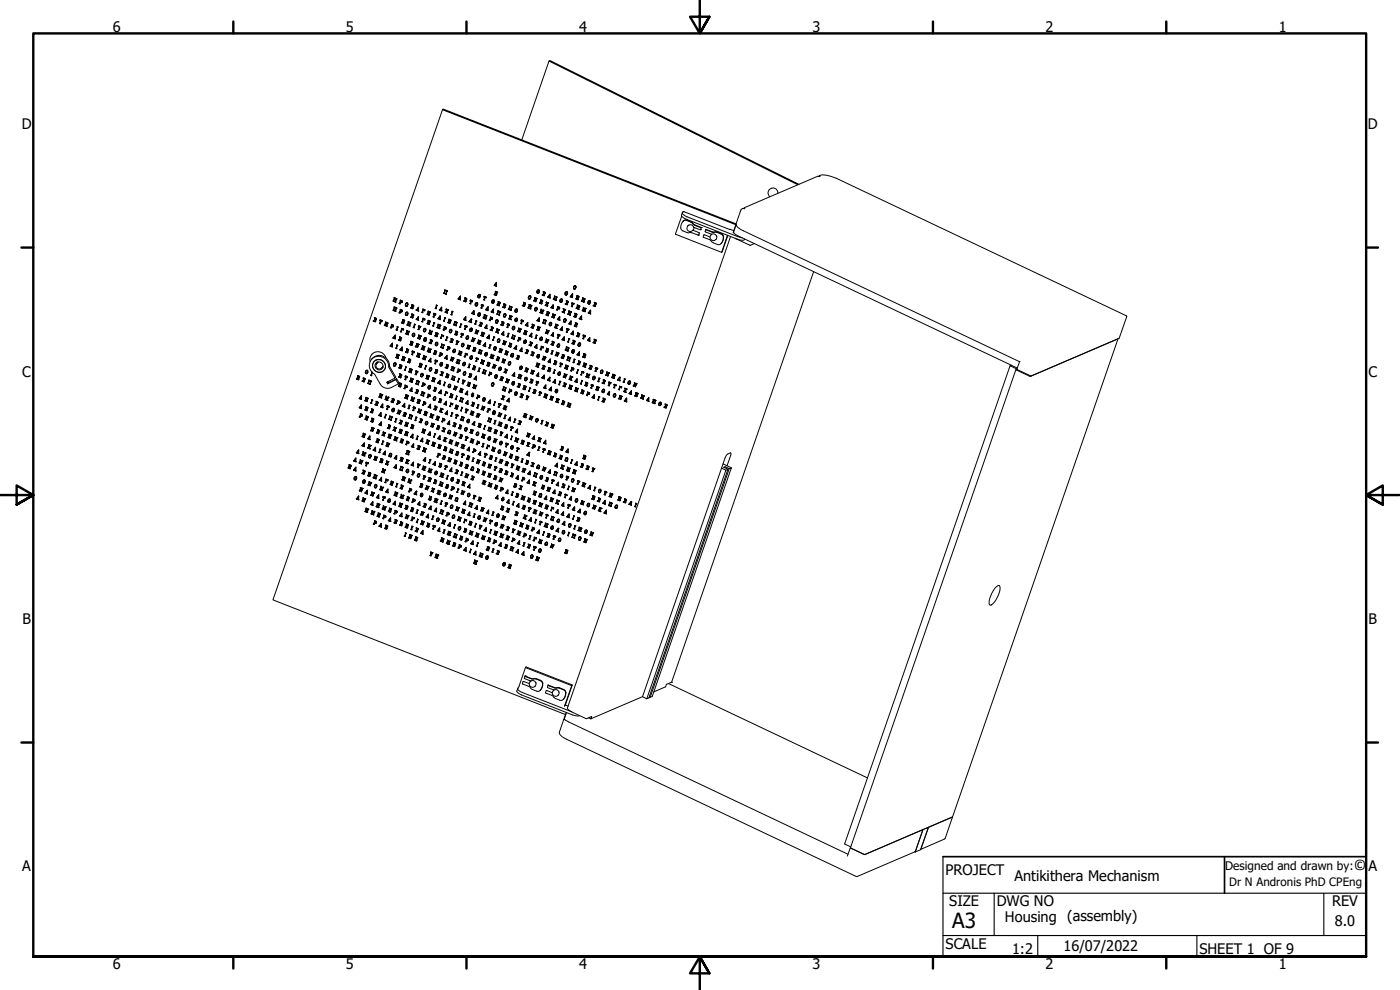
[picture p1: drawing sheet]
<svg xmlns="http://www.w3.org/2000/svg" width="420mm" height="297mm" viewBox="0 0 420 297" stroke-linecap="round" stroke-linejoin="round" font-family="sans-serif">
<defs><g id="words">
<text font-size="6.3" x="285.8" y="278.5">A3</text>
<text font-size="4.5" x="406.3" y="261.2">©</text>
<g font-size="4.4">
<text x="33.8" y="9.6">6</text>
<text x="103.8" y="9.6">5</text>
<text x="173.8" y="9.6">4</text>
<text x="243.8" y="9.6">3</text>
<text x="313.8" y="9.6">2</text>
<text x="383.8" y="9.6">1</text>
<text x="6.5" y="38.8">D</text>
<text x="410.5" y="38.8">D</text>
<text x="6.7" y="113">C</text>
<text x="410.7" y="113">C</text>
<text x="6.7" y="187.3">B</text>
<text x="410.7" y="187.3">B</text>
<text x="6.7" y="261.5">A</text>
<text x="283.8" y="262.4">PROJECT</text>
<text x="410.7" y="261.5">A</text>
<text x="304.5" y="264.3">Antikithera Mechanism</text>
<text x="284.9" y="272">SIZE</text>
<text x="299.1" y="272">DWG NO</text>
<text x="399.8" y="271.9">REV</text>
<text x="301.6" y="276.5">Housing</text>
<text x="320.3" y="276.4">(assembly)</text>
<text x="400.6" y="277.8">8.0</text>
<text x="283.8" y="284.7">SCALE</text>
<text x="303.7" y="286.3">1:2</text>
<text x="319.2" y="285.4">16/07/2022</text>
<text x="360" y="286.2">SHEET 1 OF 9</text>
<text x="33.8" y="290.6">6</text>
<text x="103.8" y="290.6">5</text>
<text x="173.8" y="290.6">4</text>
<text x="243.8" y="290.6">3</text>
<text x="313.8" y="290.6">2</text>
<text x="383.8" y="290.6">1</text>
</g>
<text font-size="3.6" x="367.7" y="261.2">Designed and drawn by:</text>
<text font-size="3.5" x="368.9" y="265.9">Dr N Andronis PhD CPEng</text>
</g></defs>
<!-- layer: Visible (ANSI) -->
<g fill="none" stroke="#000" stroke-width=".3">
<path d="M164.8 18.3l-8.2 23.7M132.8 32.9l-50.9 147.1 87.8 34.4M233.5 58a1.48 1.48 0 0 0-2.1-1.5 1.48 1.48 0 0 0-.4 2.5M239.8 55.3l-74.7-37.1-.3 .1 74.6 37.1M246 52.6l-.2 .3M246 52.6h.1M246 52.6a7.8 7.8 0 0 1 5 .9l87 41.2M246.1 53l-.7-.1-22 9.4-.2 .3M204.6 64.8l-1.9 5.5 13.9 5.4 1.8-5.1M204.8 63.9l-.2 .9 1.4 1 15.2 5.9 1.9 .4 .4-.4M205 66.4l.6-.4h.6a4.3 4.3 0 0 1 2.3 1.5l2 .8M205 63.5h.1"/>
<path d="M205 63.5l-.2 .3a.95 .95 0 0 0 .9 1l17.1 6.6M205.1 63.4v.1M205.1 63.4l13.9 5.5M205.1 63.5h-.1M206.6 67.6a.99 .99 0 0 1 1.6 .7v-.1M206.8 67.5a1.06 1.06 0 0 0-.2 1.8 1.06 1.06 0 0 0 1.7-.7v-.3M207.9 69.1l1.9 .7-.1 .7M208.2 68.2l2 .7M209.7 70.5h.1M210.2 68.9h.1M210.4 68.3l-2.3-.9a2.89 2.89 0 0 0-2.4-1.3 2.04 2.04 0 0 0-1.1 3 3.1 3.1 0 0 0 2.7 .7l2.4 .7M210.5 68.3l-.3 .6"/>
<path d="M210.5 68.3h.1M211.2 70.5h.1M211.3 70.5l1.8 .6M211.8 68.9l2.3 .9a2.55 2.55 0 0 1 2.6 .6 2.09 2.09 0 0 1-1 3l-.4-.1a3.7 3.7 0 0 1-2.3-1.4l-1.8-.7v-.7M211.8 68.9l-.1 .7 1.9 .7M211.8 68.9l2.4 .7a2.75 2.75 0 0 1 2.3 .5 1.81 1.81 0 0 1-.1 3M215 70.7a1.02 1.02 0 0 1-.4 1.4 1.02 1.02 0 0 1-1.4-.4 1.02 1.02 0 0 1 .3-1.4 1.04 1.04 0 0 1 1.6 .7M218.3 70.6l-1.7 5.1M218.9 68.9l.2-.1 1.1 .4M219.2 71l-48.9 141.4 .2 .4 1.2 .8 4.2 2 1.7-.6-.3 .7M220 69.8l.9-2.4 .4 .7 1.1 .8 83.6 39.6M220.1 69.8l1.3 .9 83.9 39.7"/>
<path d="M220.6 71.5l4.5 2.1 1.3-.5M220.9 67.2l-87.9-34.5-.2 .2 88 34.5M222.8 62.6l-.5 .4-2.3 6.8M222.8 62.6h.8M222.8 62.6h.1M112 96.3l.6 .2M112.4 95.3l.6 .2-.1 .4v-.3l-.4-.2 .1 .6-.4 .3 .4 .1 .2-.2-.2 .4-.6-.3 .5-.4zM112.4 95.3l.1 .6M112.5 95.4l.4 .2v.3M112.5 95.4h.1M112.6 96l-.4 .3M112.8 96.2l-.2 .2"/>
<path d="M112.9 95.9h.1M113.9 97l.3 .2M114 96l.7 .2-.1 .3-.2-.3-.2 1-.3-.1 .4-1-.3 .2zM114 96v.3M114.1 96.1h.1M114.1 96.1h.2l-.3 .9M114.4 96.2l.1 .3M114.4 96.2h.1M114.6 96.5h.1M115.4 97.6l.3 .1M115.7 96.6l.3 .1-.3 .4 .4 .2 .1-.5 .3 .1-.3 1-.4-.1 .3-.4-.4-.2v.5l-.4-.1zM115.7 96.6l-.3 1"/>
<path d="M115.7 97.2l.4 .2-.1 .4M115.9 96.8h.1M115.9 97.7l.3 .2M116.2 96.8v.1M116.3 96.9l-.2 .4M116.4 97h.1M117.2 98.2l.3 .3M117.5 97.3l.5 .2 .1 .3-.2 .3-.4-.2-.1 .6-.3-.3zM117.5 97.3l.1 .1M117.5 97.9h.1M117.5 97.9h.6M117.6 97.4l-.3 .9"/>
<path d="M117.7 97.4l.2 .2zM117.7 97.5l-.2 .4h.5M118 97.6h.1M118 93l.3 .2M118 90.3l.3 .2M118 97.6v.1M118.3 89.3l.9 .3-.4 1.1-.4-.2 .5-.9-.4-.1-.2 .9-.4-.1zM118.3 92.1l.9 .3-.4 1.1-.4-.2 .5-.9-.4-.2-.3 1-.3-.1zM118.3 92.1h.1M118.3 92.1l-.2 1M118.3 89.3l-.2 1M118.5 92.2h.1"/>
<path d="M118.5 92.2l.4 .2-.3 .9M118.5 93.2l.3 .2M118.5 89.5h.1M118.5 89.5l.4 .1-.3 .9M118.5 90.5l.3 .2M118.9 98.9l.3 .2M119 92.4l.1 .1M119 89.7h.1M119.2 98l.3 .1-.3 1-.3-.2zM119.2 98v.1M119.2 98l.1 .1M119.3 98.1l-.3 .9"/>
<path d="M119.4 98.2h.1M119.8 91.1l.3 .1M119.8 93.8h.1M119.8 93.8l.3 .2M120.1 92.9l.7 .3-.2 .4-.5-.1v.5l-.3-.2zM120.1 90l.7 .5-.2 .3-.5-.1v.5l-.3-.1zM120.1 90l-.2 1M120.1 90.7h.1M120.1 92.8l-.2 1M120.1 93.5h.1M120.1 93.5h.6M120.2 99.4l.3 .2"/>
<path d="M120.3 90.2l.3 .1M120.3 92.9l.3 .2M120.5 98.6l-.2 .9M120.5 96.8l.7 .3M120.5 98.5l.7 .2-.2 .4v-.3l-.3-.1-.2 .9-.4-.1zM120.6 90.3v.2zM120.6 93.1v.2zM120.6 90.3l-.3-.1-.1 .4h.4M120.6 93.1l-.3-.2-.1 .5h.4M120.7 98.7l.3 .1M120.7 90.7h-.6M120.8 95.8l.7 .3-.1 .4v-.3l-.4-.2-.1 .4 .3-.1-.2 .4-.1-.2-.2 .4 .4 .1 .1-.2v.3l-.7-.2z"/>
<path d="M120.8 95.8l-.2 1M120.9 96.5h.1M121 99h.1M121 98.7l-.1 .3M121 96.5v.2M121 96h.1M121 96l.4 .2M121.1 96.3l-.1 .2M121.2 96.8l-.1 .2M121.4 96.1v.3M121.7 94.3v.3M121.8 91.8v.1"/>
<path d="M121.8 94.5l.1 .2M121.8 93.8a.42 .42 0 0 1 .6 .1 .42 .42 0 0 1-.2 .6 .42 .42 0 0 1-.5-.1zM121.8 91l-.1 .8M121.8 91.8h.4M121.8 93.8l-.1 .5M121.9 90.9l.1-.1a.48 .48 0 0 1 .4 .7 .48 .48 0 0 1-.7 .1zM122 91h.1M121.9 91a.43 .43 0 0 0-.2 .5 .43 .43 0 0 0 .3 .3l.3-.3-.1 .2M122 93.8h.1M121.9 93.8a.35 .35 0 0 0-.2 .4 .35 .35 0 0 0 .4 .3l.1-.1M121.9 94.6l.2 .1M122.1 99.1l.2 .1-.1 .9 .5-.8 .2 .1-.3 1.1-.3-.1 .3-.8-.4 .7v-.9l-.2 .8-.3-.1z"/>
<path d="M122.1 93.7h.2M122.1 99.1l-.3 1M122.1 90.9h.1M122.1 90.9v.1M122.2 97.4l.3 .2M122.2 93.7l-.2 .1h.3M122.2 94.4l.1-.1-.1 .2M122.2 94.6h-.1M122.2 99.4h.1M122.2 99.4l-.1 .9M122.2 93.7l.1 .1M122.3 90.9v.5z"/>
<path d="M122.3 90.9l-.1 .1M122.3 91.8h-.1M122.3 94.5l-.1 .1M122.3 91.4h.1M122.3 93.8v.4zM122.3 94.2h.1M122.5 96.5l.9 .3-.4 1.1-.3-.2 .4-.9-.4-.1-.2 .9-.4-.1zM122.5 96.5l-.2 1M122.6 99.6h.1M122.6 99.6l-.2 .7M122.7 96.7l.4 .1M122.7 97.6l.3 .3"/>
<path d="M122.7 99.3l-.5 .8M122.8 99.5h.1M123.1 96.8l-.3 .9M123.2 96.9h.2M123.2 92.4l.7 .3M123.2 95.2l.7 .2M123.6 94.1l.6 .3v.4l-.1-.4-.4-.1 .1 .5-.4 .3 .4 .2 .2-.2-.1 .3-.7-.2 .5-.4zM123.6 91.4l.6 .2-.1 .4v-.3l-.4-.2 .1 .5-.4 .4 .4 .1 .2-.1-.1 .3-.7-.3 .5-.4zM123.6 91.4l.1 .6M123.6 94.1l.1 .7M123.7 91.5h.1M123.7 91.5l.4 .2 .1 .3"/>
<path d="M123.7 94.3l.4 .1 .1 .3M123.8 92l-.4 .4M123.8 94.8l-.4 .3M124 92.3l-.2 .2M124 95.1l-.2 .2M124 98.2l.3 .2M124.3 97.2l.4 .2-.4 1-.3-.2zM124.4 97.2v.2M124.5 97.4l-.4 .8M124.5 97.4h.2M124.9 93l.3 .2M124.9 95.7l.3 .2"/>
<path d="M124.9 93v.1M125.2 95.7l.3 .3M125.2 92.9h.1M125.2 92.9l.3 .3M125.4 96l.2 .1M125.4 93.2l.2 .1M125.5 98.7l.3 .2M125.5 95.2l-.3 .4 .3 .1v-.5v.5M125.5 92.4v.5l-.3-.1 .3-.4v.5M125.6 92.2v1.2l-.4-.5v.3l-.3-.1zM125.6 94.9v1.2l-.3-.1 .2-.3h-.3v.3l-.3-.2zM125.6 94.9l-.6 .9"/>
<path d="M125.6 92.2l-.6 .8M125.6 97.7l.7 .3-.1 .3-.2-.4-.2 1.1-.4-.2 .5-.9-.4 .2zM125.6 97.7v.4M125.7 97.8l.2 .1-.3 .9M125.7 97.8v.1M126 97.9h.1M126 97.9l.2 .4M126.6 96.4l.3 .2M126.6 93.7l.3 .1M126.9 92.7l.7 .2-.1 .4-.1-.3-.3-.1-.2 .9-.3-.1zM126.9 95.4l.7 .3-.2 .3v-.3l-.3-.1-.2 1-.3-.2zM126.9 95.4l-.2 1.1"/>
<path d="M126.9 92.7l-.2 1M127.1 99.2l.1 .3 .5-.1M127.1 95.6h.1M127.1 95.6l.3 .1 .1 .3M127.1 92.9h.1M127.1 92.9l.3 .1 .1 .3M127.3 98.6l-.3 .6M127.3 98.6l.1-.1a.46 .46 0 0 1 .4 .6 .46 .46 0 0 1-.7 .2zM127.3 98.7a.4 .4 0 0 0-.2 .4 .4 .4 0 0 0 .3 .4l.3-.3-.1 .1M127.4 98.7l.2-.1zM127.4 98.6v.1M127.6 98.6h.1"/>
<path d="M127.7 98.9v.1zM127.7 98.7l.1 .2M127.7 99h.1M127.7 98.8v.1M128.2 94.3l.6 .3M128.2 97.1l.6 .3M128.5 96.1l.7 .2-.2 .4v-.3l-.3-.1-.1 .3 .3-.1-.5 .6 .3 .2 .2-.2-.1 .3-.7-.3zM128.5 93.3l.7 .3-.1 .3-.1-.3-.3-.1-.1 .3h.3l-.2 .4-.2-.3-.1 .4 .3 .2 .2-.2-.1 .3-.7-.3zM128.5 93.3l-.2 1M128.5 96.1l-.2 1M128.5 93.9h.1M128.5 93.9l.2 .1"/>
<path d="M128.5 96.7l.1 .2M128.5 96.7h.1M128.7 100l-.1 .1M128.7 94.1v.1M128.7 96.9h.1M128.7 93.5h.1M128.7 93.5l.3 .1M128.7 96.3h.1M128.7 96.3l.3 .1v.3M128.8 93.8l-.2 .4M128.8 96.5l-.1 .2M128.9 94.3l-.2 .2"/>
<path d="M128.9 97l-.2 .3M129 99l.2 .1-.1 .9 .5-.7 .2 .1-.3 1-.3-.1 .3-.8-.5 .7 .1-.9-.2 .9-.3-.1zM129 99l.1 .2M129 96.6l.1 .1M129 93.6l.1 .3M129.1 99.1l-.3 .9M129.1 99.3v.9M129.5 99.5h.1M129.6 99.5l-.3 .7M129.6 99.3l-.5 .7M129.7 99.4h.1M129.8 97.7l.4 .2"/>
<path d="M130 95v.1M130 95.1l.3 .1M130.1 96.8l.4 .1-.4 1-.3-.1zM130.1 96.8l-.1 .9M130.2 94l.6 .2-.1 .4-.2-.4-.2 1-.3-.1 .4-1-.4 .2zM130.2 94l-.1 .3M130.3 94.1h.1M130.3 94.1h.1l-.3 .9M130.4 96.9h.1M130.5 94.2l.2 .4M130.6 92.4l.3 .3M130.8 99.8l.7 .2-.2 .4 .1-.3-.4-.2-.1 .4 .3-.1-.2 .5-.1-.3-.2 .4 .4 .2 .2-.3-.2 .4-.6-.3z"/>
<path d="M130.9 99.8l-.3 .9M130.9 91.5l.4 .1-.4 1.1-.3-.3zM130.9 91.6l-.2 .9M131 99.9h.1M131 99.9l.4 .2-.1 .3M131.1 91.7h.1M131.1 98.2v.1M131.1 98.3l.3 .1M131.4 95.5l.3 .2M131.5 97.3l.8 .3-.3 1-.3-.1 .4-.9-.4-.2-.3 1-.3-.1zM131.5 97.3l-.3 .9M131.7 97.4h.1"/>
<path d="M131.7 95.4l.3 .3M131.7 97.4l.4 .2M131.7 98.4l.3 .2M131.7 95.4h.1M131.9 92.9l-.1 .1M131.9 93l.2 .1M131.9 95.7l.3 .2M132 94.9l-.3 .5h.3v-.5v.5M132.1 94.7l.1 1.2-.3-.1 .1-.3-.3-.1v.3l-.3-.1zM132.1 94.7l-.6 .9M132.1 97.6l-.3 .9M132.2 92.8h.1"/>
<path d="M132.2 92.8l.3 .1-.1 .3M132.2 97.6h.1M132.3 93.1v.1M132.3 93.2l.3 .1M132.5 92.4v.5l-.3-.1 .3-.5v.6M132.5 92.1l.1 1.2-.4-.5-.1 .4-.3-.2zM132.5 92.1l-.5 .9M133 98.9l.3 .2M133.1 96.2l.3 .2M133.1 87.9l.3 .2M133.3 98l.7 .5-.2 .2-.5-.1v.5l-.3-.1zM133.3 98l.1 .1"/>
<path d="M133.3 98.6h.1M133.3 98.6h.6M133.4 98.1l-.3 .9M133.4 95.2l.4 .2-.4 1-.3-.2zM133.4 87l.9 .3-.3 1-.4-.1 .5-.9-.4-.2-.3 1-.3-.1zM133.4 95.2l-.2 1.1M133.5 87h-.1M133.5 87l-.2 1M133.5 98.1l.3 .2zM133.5 98.2l-.2 .3h.5M133.6 93.7l.6 .3M133.6 95.4h.1"/>
<path d="M133.7 93.5l.7 .3-.2 .2-.6-.3zM133.7 87.1h.1M133.7 87.1l.4 .2-.3 .9M133.7 88.1l-.1 .1M133.7 93.5l-.1 .3M133.7 88.2l.3 .1M133.9 98.3h.1M133.9 98.3v.1M133.9 98.4l-.1 .2M133.9 93.3l.3 .1M133.9 92.9h.1M133.9 92.9l.6 .3"/>
<path d="M134 92.7l.7 .2-.2 .3-.7-.3zM134 93.1l.3 .2-.1 .2-.3-.1zM134 93.1l-.1 .3M134 92.7l-.1 .2M134.2 93.4v.1M134.2 87.3l.1 .1M134.3 93.2l-.1 .1M134.3 93.7l-.1 .1M134.4 96.7l.6 .4M134.5 93.1v.1M134.6 92.9h-.1M134.7 95.7l.7 .3-.1 .4v-.3l-.4-.2-.1 .4 .3-.1-.1 .4-.3-.2-.1 .4 .4 .1 .1-.2-.1 .4-.6-.3z"/>
<path d="M134.7 96.4l.3 .2M134.7 95.7l-.2 1.1M134.9 99.4l.1 .4M134.9 95.9h.1M134.9 95.9l.4 .2M135 96.2v.2M135 98.9l-.2 .6M135.1 98.8h.1a.49 .49 0 0 1 .4 .6 .49 .49 0 0 1-.7 .3zM135.1 99l.2-.1-.2 .1a.42 .42 0 0 0-.2 .4 .42 .42 0 0 0 .3 .4l.3-.3-.2 .1M135.1 96.7l-.1 .2M135.3 96.3h.1M135.3 96l-.1 .3"/>
<path d="M135.3 94.3l.3 .2M135.4 98.8h.1M135.4 98.8v.1M135.5 98.9h.1M135.5 98.9v.1M135.5 99.7l-.5 .1M135.5 99.2v.1zM135.5 99.3h.1M135.6 99.1l-.1 .1M135.6 93.4l.4 .1-.4 1-.3-.1zM135.6 93.4l-.2 .9M135.7 93.4h-.1"/>
<path d="M135.8 93.5h.2M136.1 97.4l.3 .2M136.4 96.4l.9 .4-.4 1-.3-.2 .4-.8-.4-.2-.2 1-.3-.2zM136.4 96.4l.1 .1M136.5 96.5l-.3 .9M136.6 96.6h.1M136.6 96.6l.4 .2-.3 .8M136.7 97.6l.2 .2M136.7 99.3l.7 .3-.1 .3v-.3l-.4-.1 .1 .5-.4 .3 .4 .1 .2-.2-.1 .4-.7-.2 .5-.4zM136.8 99.3l.1 .7M136.9 99.5l.4 .1M137 100l-.4 .3"/>
<path d="M137.2 96.8h.1M137.3 99.6v.3M137.3 99.9h.1M137.5 89.6l.3 .2M137.8 89.5l.2 .3M137.9 98.1l.4 .2M138 89.8l.2 .2M138.1 89v.5l-.3-.1 .3-.4-.1 .5M138.2 88.8v1.2l-.3-.1 .1-.3-.2-.1v.3l-.3-.1zM138.2 88.8l-.6 .8M138.3 97.1l.3 .2-.4 1-.3-.2zM138.3 97.1l-.1 .1"/>
<path d="M138.3 97.2l-.3 1M138.5 100l.6 .2-.1 .4-.2-.4-.2 1-.3-.1 .4-.9-.2-.1-.1 .3zM138.5 97.3l.1 .1M138.5 100l-.1 .4M139.1 95.8l.3 .2M139.1 90.3l.7 .3M139.4 95.7h.1M139.4 95.7l.3 .1v.2M139.4 98.7l.3 .2M139.5 89.3l.6 .3-.1 .3v-.3l-.4-.2 .1 .6-.4 .3 .4 .2 .3-.2-.2 .3-.7-.3 .5-.4zM139.5 89.3l.1 .6M139.6 97.6l.6 .3-.1 .3-.2-.3-.2 1-.3-.2 .4-.9-.3 .2z"/>
<path d="M139.6 96l.2 .2M139.6 97.6l-.1 .4M139.6 89.4h.1M139.6 89.4l.4 .2 .1 .3M139.6 97.8h.1M139.7 97.8h.1M139.7 89.9l-.4 .4M139.7 95.2v.5l-.3-.1 .3-.4v.5M139.8 95v1.2l-.4-.5v.3l-.3-.1zM139.8 95l-.6 .8M139.8 97.8l-.3 .9M139.9 90.2l-.2 .3"/>
<path d="M139.9 97.9h.1M139.9 97.9l.2 .3M140.8 96.4l.2 .2M141 91.1l.3 .1M141.1 99.3l.1 .2M141.1 90.3h.1M141.1 98.6l.3-.2a.48 .48 0 0 1 .3 .7 .48 .48 0 0 1-.7 .1zM141.2 90l.6 .2-.1 .4-.2-.4-.2 1-.3-.1 .4-.9-.3 .1zM141.2 98.5l-.2 .8M141.2 90l-.1 .3M141.3 96.6l-.1 .1M141.3 90.1l.1 .1-.3 .8"/>
<path d="M141.3 96.7l.2 .1M141.4 95.8h.1M141.4 95.8v.9M141.5 95.6v1.2l-.3-.1 .2-.9-.4 .8-.3-.1zM141.5 95.6l-.7 .9M141.5 90.2l.2 .4M141.6 98.5h.1M141.6 98.5h-.3M141.6 98.5l-.3 .1a.41 .41 0 0 0-.3 .4 .41 .41 0 0 0 .3 .4l.3-.4M141.6 99.3l-.3 .2M141.6 94l.2 .1M141.6 99l-.1 .3"/>
<path d="M141.6 98.7v.3zM141.6 98.7h.1M142.1 94.2l.2 .1M142.2 93.4v.8M142.2 93.2l.1 1.1h-.3l.2-.9-.5 .7 .1 .1-.3-.1zM142.2 93.2l-.6 .8M142.5 97.1l.3 .2M142.6 99.9l.2 .2M142.7 91a.4 .4 0 0 0-.1 .6 .4 .4 0 0 0 .5 .1h.1M142.8 90.9l.2-.2a.46 .46 0 0 1 .3 .7 .46 .46 0 0 1-.7 .2zM142.8 90.9l-.1 .2M142.8 96.2l-.2 .9"/>
<path d="M142.8 96.2l.3 .2-.3 .9-.3-.1zM142.8 96.2v.1M142.9 91a.38 .38 0 0 0-.2 .4 .38 .38 0 0 0 .3 .3l.2-.3-.1 .2M142.9 99l.3 1 .2-.8 .3 .1-.5 1-.2-1.1-.2 .9-.3-.1zM142.9 99l.1 .1M143 90.9l.1-.1zM143 90.9h.1M143 99.1l-.3 .8M143 96.3h.1M143 99.2h.1M143 99.2l.2 1M143.3 91.1v.2z"/>
<path d="M143.3 91.3h.1M143.3 91v.1M143.3 91l-.2-.2 .2 .3M143.4 99.2l.1 .1M143.4 94.5l.3 .4 .3-.2M143.4 89.1l.3 .3 .3-.2M143.5 94.1l-.1 .4M143.5 88.6l-.1 .5M143.6 88.5l.2-.2a.47 .47 0 0 1 .4 .7 .47 .47 0 0 1-.8 .1zM143.6 94a.38 .38 0 0 1 .5-.1 .38 .38 0 0 1 .1 .5l-.1 .2a.38 .38 0 0 1-.5 .3 .38 .38 0 0 1-.2-.6zM143.6 94l-.1 .1M143.6 88.4l-.1 .2"/>
<path d="M143.7 99.3h-.2l-.3 .7M143.7 94.1l.3-.2-.3 .2-.1 .6 .2 .1 .2-.3-.1 .2M143.7 88.5a.38 .38 0 0 0-.2 .4 .38 .38 0 0 0 .3 .3l.2-.2-.1 .1M143.7 97.7l.7 .2M143.8 88.4h.1zM143.8 88.4v.1M144.1 94.2v.2zM144.1 94.4h.1M144.1 88.7v.1zM144.1 88.8h.1M144.1 88.6v.1M144.1 94.1v.1"/>
<path d="M144.1 96.7l.6 .2-.1 .4v-.3l-.4-.2 .1 .5-.4 .3h.7l-.2 .3-.7-.2 .5-.4zM144.1 96.7l.1 .6M144.1 94.1l-.1-.2 .1 .3M144.1 88.5l-.2-.1 .2 .3M144.2 96.8h.1M144.2 96.8l.4 .2M144.3 97.3l-.4 .3M144.4 92.3l-.1 .1M144.4 92.4l.3 .1M144.4 91.6h.1M144.5 97.6l-.1 .2M144.5 91.4l-.1 .2"/>
<path d="M144.5 91.4h.2v.3l.2-.2 .2 .1v.2l-.2-.2-.1 .2-.1 .7-.4-.1 .4-.8h-.3zM144.5 91.5h.1M144.5 91.5l.2 .1M144.7 99.6l.3 .2-.3 .4 .4 .2 .1-.5 .3 .1-.4 1-.3-.1 .3-.5-.4-.1v.5l-.4-.1zM144.7 96.9v.4M144.7 99.6l-.3 1.1M144.7 91.6v.2M144.8 91.6l-.4 .8M144.9 91.6h.1M144.9 99.8v.1M145 95.3l.3 .2M145 91.6v.1"/>
<path d="M145 91.7l.1 .1M145.1 89.9l.4 .1M145.2 99.9h-.1M145.2 99.9l-.3 .9M145.2 89.1h.1M145.3 89l-.1 .1M145.3 88.9h.2v.4l.3-.3 .1 .1v.3l-.2-.2-.2 .9-.4-.2 .4-.8h-.3zM145.3 94.4l.9 .3-.4 1-.3-.1 .5-.9-.5-.1-.2 .9-.3-.1zM145.3 94.4v.1M145.3 94.4l.1 .1M145.3 89.1h.1M145.3 89.1l.2 .2-.3 .6"/>
<path d="M145.4 94.5l-.3 .9M145.5 94.5l.5 .2M145.5 95.5v.1M145.5 94.5v.1M145.5 95.6l.3 .1M145.6 89.1l-.1 .2M145.7 89.2h.1M145.7 98.2h.1M145.7 98.2l.3 .1M145.8 89.1l-.1 .1M145.8 89.1v.1M145.8 89.1v.2"/>
<path d="M145.8 89.2l.1 .2M145.9 98.5l.3 .1M146 94.7l-.3 .9M146 94.8h.2M146 97.6v.6l-.2-.1 .2-.5v.9M146.1 97.4l.1 1.2-.5-.4v.3l-.3-.2zM146.1 97.4l-.7 .9 .3 .2M146.4 92.2l-.5 .7 .5 .1v-.8v.8M146.4 92.1l.1 1.1-.7-.3zM146.4 92.1l-.6 .8 .7 .3M146.9 96l.3 .3M147.1 99l.6 .3"/>
<path d="M147.2 95.2l-.3 .9M147.2 95.1l.6 .5-.2 .3-.4-.2v.6l-.4-.2zM147.2 95.1v.1M147.2 95.7h.1M147.2 95.7h.6M147.4 95.3l.3 .1M147.4 97.9l.7 .3-.1 .4v-.3l-.5-.2 .2 .5-.5 .3 .5 .2 .1-.2-.1 .4-.6-.3 .4-.4zM147.4 93.5l.3 .2M147.4 98l.1 .6M147.5 98.1l.5 .2M147.6 90.6l.1 .4M147.6 95.4l.1 .1"/>
<path d="M147.7 95.4l-.3-.2-.2 .5h.5M147.7 98.6l-.5 .3M147.7 93.4l.3 .3M147.7 93.4h.1M147.8 90.1l-.2 .5M147.8 90l.2-.1a.46 .46 0 0 1 .3 .7 .46 .46 0 0 1-.7 .1zM147.8 98.9l-.1 .2M147.9 93.7l.3 .2M147.9 90.2a.42 .42 0 0 0-.2 .4 .42 .42 0 0 0 .3 .3l.1-.2M148 90.1h.1M147.9 90.1h.1M148 98.2v.4"/>
<path d="M148 98.5v.1M148 92.9l-.3 .4 .3 .1v-.5v.5M148.1 92.7v1.2l-.2-.1 .1-.3-.3-.1v.3l-.3-.1zM148.1 92.7l-.6 .8M148.1 90h.1M148.1 90.7l.1-.1-.1 .2M148.2 90.1h.1M148.2 90.8l-.4 .2M148.3 90.5h.1M148.3 90.3v.2zM148.3 90.3h.1M148.3 88.3l.7 .4"/>
<path d="M148.7 87.4l.7 .3-.2 .3v-.3l-.4-.2-.1 .4 .3-.1-.1 .5-.2-.3-.2 .4 .4 .1 .2-.2-.1 .4-.7-.3zM148.7 87.4h-.1M148.7 87.4l-.2 1M148.7 88h.1M148.7 88l.1 .1M148.8 96.4v.4l.3 .2M148.8 99.6v.1M148.8 96.2l-.1 .2M148.8 99.6l.3 .2M148.8 87.5h.1M148.9 87.5l.3 .2M148.9 96l-.1 .3"/>
<path d="M148.9 84.9v.8l-.4-.2 .4-.6v.9M149 96a.45 .45 0 0 1 .5 .5 .45 .45 0 0 1-.8 .2zM149 84.7v1.2l-.7-.3zM149 84.7l-.7 .9 .7 .3M149 87.8l-.1 .5M149 96.1l.2-.1zM149 96.1l-.1 .7 .2 .1 .2-.3-.1 .2M149.1 88.3l-.2 .2M149.1 94.2l.3 .1M149.1 98.6l.4 .1-.3 .6 .5-.3-.1-.2 .3 .2-.5 .2 .2 .8-.3-.1v-.6l-.2 .5-.3-.1zM149.1 98.6v.1M149.1 98.7l-.2 .9"/>
<path d="M149.1 99.4l.2-.1 .1 .5M149.2 91.4l.7 .4M149.2 87.7v.3M149.3 96l.1 .2zM149.3 96h.1M149.3 98.8h.1M149.3 99.8v.1M149.3 96.8l-.2 .2M149.3 99.9l.3 .1M149.4 96.5h.1M149.4 99.2h.1M149.4 96.3v.2z"/>
<path d="M149.4 96.3h.1M149.4 93.2l.9 .3-.4 1.1-.3-.1 .5-1-.5-.1-.2 1-.3-.1zM149.4 93.2v.1M149.4 93.3l-.2 .9M149.5 90.5l.7 .2-.1 .4v-.3l-.4-.1-.1 .3h.3l-.5 .5 .4 .1 .1-.2v.4l-.8-.3zM149.5 90.5l.1 .1M149.6 91.1h.1M149.6 91.1l.1 .1M149.6 93.4l.5 .1-.4 .9M149.6 90.6l-.3 .9M149.6 98.8l.1 .2M149.6 94.4v.1"/>
<path d="M149.6 94.4l.3 .2M149.7 90.7l.4 .1-.1 .2M149.7 91.1v.2M149.8 99l-.4 .2M149.8 90.9l-.1 .2M149.8 99h.1M149.9 91.4l-.1 .2M150 91l.1 .1M150.2 93.6h.1M150.2 97.5l.7 .2M150.6 96.5l.7 .2-.2 .4v-.3l-.4-.2 .1 .5-.3 .3h.6l-.2 .3-.7-.2 .5-.4zM150.6 96.5l.1 .6"/>
<path d="M150.7 96.6h.1M150.7 96.6l.4 .2M150.8 97.1l-.3 .3M150.8 92.1l.7 .3M151 97.4l-.1 .2M151.1 99.6v.6l-.3-.1 .3-.5v.6M151.1 97l.1 .1M151.2 99.4v1.2l-.3-.1 .2-.2-.3-.2-.1 .3-.2-.1zM151.2 91.1l.6 .3-.1 .3v-.3l-.4-.1 .1 .5-.4 .3 .4 .2 .2-.2-.1 .3-.7-.3 .5-.3zM151.2 91.1l.1 .7M151.2 95l.1 .2 .4-.2M151.2 96.7l-.1 .4"/>
<path d="M151.2 99.4l-.6 .9M151.3 94.2l-.2 .8M151.3 91.3h.1M151.3 91.3l.4 .1 .1 .3M151.3 94.1a.44 .44 0 0 1 .5 .6 .44 .44 0 0 1-.7 .2zM151.4 94.3h.1M151.3 94.3a.4 .4 0 0 0-.1 .4 .4 .4 0 0 0 .2 .3l.3-.4-.1 .3M151.4 91.8l-.4 .3M151.6 94.1h.1M151.6 94.1l-.1 .1M151.6 92.1l-.2 .2M151.6 94.2l.1 .4z"/>
<path d="M151.6 94.2h.1M152.1 98.1v.1M152.1 98.2l.3 .1M152.3 97.1l.7 .3-.1 .3-.2-.3-.3 .9-.3-.1 .5-.9-.4 .1zM152.3 97.1v.4M152.4 97.2h.1M152.4 97.2l.2 .1M152.5 100l-.2 1M152.6 97.3l-.3 .9M152.6 92.7l.3 .2M152.7 97.4l.2 .3M152.7 95.7h.3"/>
<path d="M152.9 91.8l.9 .3-.4 1.1-.3-.2 .4-.9-.4-.1-.2 .9-.4-.1zM152.9 91.8l-.2 1M153 94.6l.3 .1-.3 .5 .6-.3-.1-.1 .3 .1-.6 .3 .3 .8-.3-.2v-.6l-.2 .6-.3-.1zM153 94.6l-.2 1M153 95.4l.2-.2v.6M153.1 92h.1M153.1 92l.4 .1-.3 .9M153.1 92.9l.3 .3M153.2 94.8h.1M153.2 95.8l.3 .2M153.2 95.2h.1M153.5 94.8l.1 .1"/>
<path d="M153.6 92.2h.1M153.7 95l-.4 .2M153.7 94.9l.1 .1M153.9 98a.44 .44 0 0 1 .7 .2 .44 .44 0 0 1-.3 .6 .44 .44 0 0 1-.6-.1 .44 .44 0 0 1 .2-.7zM153.9 98l-.2 .5 .3 .5M154 98.1h.1M154 98.1l-.1 .7 .4-.2M154 98.9l.1 .1M154.2 97.9h.1M154.2 97.9v.1M154.4 98h.1M154.3 98h.1"/>
<path d="M154.3 98.5v.2M154.3 98.8l-.2 .1M154.4 98.2v.3zM154.4 98.2h.1M154.6 96.1l.1 .4M154.6 93.3v.2M154.6 93.4l.2 .3 .4-.1M154.7 92.8l.1-.1a.42 .42 0 0 1 .5 .3 .42 .42 0 0 1-.2 .6 .42 .42 0 0 1-.6-.3zM154.7 95.6a.38 .38 0 0 1 .6-.1 .38 .38 0 0 1 0 .5l-.1 .2a.41 .41 0 0 1-.6 .2 .41 .41 0 0 1 0-.7zM154.7 95.6l-.2 .5M154.7 92.8l-.2 .5M154.8 95.6h.1"/>
<path d="M154.8 95.7l-.1 .6h.3l.2-.3-.2 .3M154.8 92.9a.4 .4 0 0 0-.2 .4 .4 .4 0 0 0 .3 .3l.3-.3-.1 .2M154.9 92.8l.2-.1zM154.9 92.8h.1M155 95.5l.2 .2zM155 95.5h.1M155.1 92.7l.1 .3M155.1 92.8l.1 .1M155.2 96.3l-.5 .1M155.2 95.8v.2zM155.2 95.8h.1M155.2 93v.2z"/>
<path d="M155.2 93.2h.1M155.2 92.9v.1M155.3 99.5l.3 .1M155.7 98.4l.2 .1 .1 1 .2-.9 .3 .1-.5 1-.2-1-.2 .9-.3-.1zM155.7 98.4l-.1 .1M155.7 98.5l-.3 .9M155.8 98.7l.1 1M156 99.7h.1M156.2 98.6l-.2 .9M156.3 97l.3 .2M156.3 98.8h.1M156.5 96l.6 .2-.1 .3-.2-.3-.2 1-.3-.1 .4-.9-.4 .1z"/>
<path d="M156.5 96l-.1 .3M156.5 96.1h.1M156.5 96.1l.2 .1M156.7 96.1l-.3 .9M156.7 91.7l.7 .3M156.8 96.2l.1 .3M156.8 96.2h.1M157.1 90.7l.6 .3-.1 .3v-.3l-.4-.2 .1 .5-.4 .3 .5 .2 .2-.2-.2 .4-.7-.3 .5-.4zM157.1 90.7l.1 .6M157.2 90.8l.4 .2v.3M157.3 91.3l-.4 .3M157.4 99.1l.3 .2-.2 .3 .4 .2v-.5l.3 .1-.3 1.1-.3-.1 .3-.5-.4-.2-.1 .6-.3-.2z"/>
<path d="M157.4 99.1l.1 .2M157.5 99.7h.1M157.5 99.7l.4 .2-.2 .4M157.5 91.6l-.1 .2M157.5 99.2l-.3 .9M157.6 99.3h.1M157.6 91.3h.1M157.7 97.5l.3 .2M157.9 99.3v.5M158 97.4l.3 .1v.3M158.1 99.5h.1M158.2 97.8l.2 .1"/>
<path d="M158.3 96.9l-.3 .5h.3v-.5v.5M158.4 96.7v1.2l-.4-.5-.1 .3-.2-.1zM158.4 96.7l-.6 .9M158.5 92.4l.3 .1M158.5 92.3v.1M158.6 89.1l-.1 .3M158.6 89.4l.2 .4M158.7 89l-.1 .2M158.7 88.8l-.1 .2M158.8 91.3l.9 .4-.4 1-.3-.1 .4-.9-.4-.2-.3 1-.2-.1zM158.8 91.3l-.2 1.1M158.8 88.8a.44 .44 0 0 1 .5 .5 .44 .44 0 0 1-.7 .2z"/>
<path d="M158.8 88.9l.2-.1zM158.8 88.9l-.1 .7h.4l.1-.3M158.8 89.7l.2 .1M159 91.5h.1M159 91.5l.4 .2-.3 .9M159 92.5l.3 .2M159.1 88.8h.1M159.2 88.8h.1M159.2 89.6l-.2 .1M159.2 89.1v.2zM159.2 89.1h.1M159.2 88.8v.1"/>
<path d="M159.2 89.2l-.1 .4M159.3 98.2l.7 .3M159.5 91.7l.1 .1M159.6 99.9v1.3l-.3-.2 .2-.9-.5 .7 .1 .2-.3-.2zM159.6 99.9l-.8 .9 .3 .2M159.7 97.2l.7 .3-.1 .4-.1-.4-.4-.1 .1 .5-.4 .3 .5 .2 .1-.2-.1 .3-.7-.2 .5-.4zM159.7 97.2l.1 .7M159.8 97.4l.4 .1 .1 .3M159.8 97.4h.1M159.9 97.9l-.4 .3M160.1 98.2l-.1 .2M160.1 90.2l.3 .2"/>
<path d="M160.4 89.3l-.1 .9M160.5 89.2l.2 .1 .1 1 .2-.9 .3 .2-.5 .9-.2-1-.2 .8h-.3zM160.5 93.1l.1 .1M160.6 89.5h.1M160.6 89.5l.1 1M160.7 92.4l-.2 .7M160.7 92.3a.46 .46 0 0 1 .5 .5 .46 .46 0 0 1-.7 .3zM160.7 92.4l-.1 .7 .4-.2M160.7 92.4h.1M160.8 90.5h.1M161 92.3l.1 .5zM161 92.3h-.1"/>
<path d="M161 89.4l.1 .2M161 99h.3M161 93.1l-.4 .1M161.1 92.8l-.1 .2M161.1 89.6l-.3 .7M161.1 89.6h.1M161.1 92.7v.2M161.2 96.1l-.1 .1M161.2 87.7l.2 .3 .4-.1M161.2 96.2l.2 .1M161.3 87.1l-.2 .6M161.4 87l.1-.1a.47 .47 0 0 1 .4 .7 .47 .47 0 0 1-.8 .1z"/>
<path d="M161.4 97.9l.2 .1 .2 1 .1-.9 .3 .1-.5 1-.2-1-.2 .8h-.3zM161.4 97.9l-.2 1M161.4 96l.3 .1M161.4 87.2a.4 .4 0 0 0-.2 .4 .4 .4 0 0 0 .3 .3l.3-.3-.2 .2M161.5 87.1l.1-.1zM161.5 87.1h.1M161.5 98.1l.3 1.1M161.5 98.1v.1M161.7 87h.1M161.6 96.3l.3 .2M161.6 87l.1 .1M161.8 95.5v.5h-.3l.3-.5v.5"/>
<path d="M161.8 96.1l-.1 .2M161.8 87.3v.2zM161.8 87.2v.1M161.8 87.5h.1M161.8 95.3l.1 1.2-.5-.5v.3l-.3-.1zM161.8 95.3l-.6 .9M161.9 98.2l-.1 .8M161.9 90.9l.7 .3M162.1 98.2l.1 .1M162.1 93.7l.2 .2M162.2 90l-.2 .9M162.3 89.9l.6 .3-.2 .3 .1-.3-.4-.1-.1 .4 .3-.1-.1 .4-.2-.3-.2 .5 .4 .1 .1-.2v.3l-.7-.2z"/>
<path d="M162.3 89.9l-.1 .1M162.3 90.5h.1M162.3 90.5l.1 .1M162.4 92.7l.2 .1-.1 1 .5-.8 .2 .1-.3 1-.3-.2 .3-.7-.4 .8v-1l-.2 .9-.3-.1zM162.4 92.7v.2M162.4 90.1l.4 .1-.1 .3M162.5 92.9l-.4 .9M162.5 93h.1M162.5 93v.9M162.5 90.6v.2M162.5 90.4v.1M162.6 94l.3 .1"/>
<path d="M162.6 90.9l-.1 .2M162.7 88.5l.7 .3M162.8 90.5h.1M162.9 96.8l.3 .2M162.9 93.2h.1M162.9 93.2l-.2 .8M163 87.5l.7 .2-.2 .4 .1-.3-.4-.2 .1 .5-.4 .3 .4 .2 .1-.2-.1 .4-.6-.3 .5-.4zM163 93l-.5 .8M163 87.5l.2 .6M163.1 93.1l.1 .1M163.2 87.6h.1M163.2 87.6l.4 .2"/>
<path d="M163.2 95.8l.8 .4-.3 1-.3-.2 .4-.8-.4-.2-.2 1-.4-.1zM163.2 95.8l-.3 1M163.3 88.1l-.4 .3M163.4 96h.1M163.4 96l.4 .2-.3 .9M163.4 97l.3 .2M163.4 88.4l-.1 .2M163.6 87.7v.4M163.7 99.9l.3 .2M163.7 91.6l.6 .3M163.7 99.9v.1M163.7 91.6h.1"/>
<path d="M163.7 91.4l.7 .3-.1 .2-.7-.2zM163.7 91.4l-.1 .2M163.9 94.5l.6 .3M163.9 96.2l.1 .1M163.9 90.8l.1 .1M164 98.9l.2 .1 .1 1 .2-.9 .3 .2-.5 .9-.2-1-.1 .9-.3-.1zM164 90.8l.5 .3M164 91.3l.2 .1M164 91l.4 .2-.1 .3-.4-.2zM164 90.6l.7 .3-.2 .2-.6-.3zM164 90.6l-.1 .2M164 91v.3"/>
<path d="M164 98.9l.1 .1M164.1 99l-.3 .9M164.1 99.2l.2 1M164.2 93.5l.7 .3-.1 .3v-.3l-.4-.2v.7l-.1-.2-.2 .4 .4 .1 .2-.2-.2 .4-.6-.3zM164.2 91.3v.1M164.2 93.5h.1M164.2 93.5l-.2 1M164.2 91.4l.1 .1M164.3 94.1h.1M164.3 94.1v.2M164.3 91.6v.1M164.3 89.2l.3 .1"/>
<path d="M164.3 91.2v.1M164.4 94.3h.1M164.4 93.6h.1M164.4 93.6l.4 .2v.3M164.5 93.9l-.1 .2M164.5 99.1l-.2 .9M164.5 91.1h.1M164.6 94.4l-.1 .2M164.6 89l.3 .1M164.6 90.8v.1M164.7 99.3h.1M164.8 89.4h.3"/>
<path d="M165 88.5v.5l-.3-.1zM165 89.1l-.1 .2M165 96.8l-.2 .6 .2 .3M165.1 96.8a.46 .46 0 0 1 .5 .5 .46 .46 0 0 1-.7 .3zM165.1 88.3v1.1l-.5-.4v.3l-.3-.1zM165.1 88.3l-.6 .8M165.1 96.9h.1M165.1 96.9l-.2 .6 .3 .1 .3-.3-.2 .2M165.3 96.8l.2 .2zM165.3 96.8h.1M165.4 92.2l.2 .2M165.4 97.6l-.4 .1"/>
<path d="M165.5 97.1v.2zM165.5 97.1h.1M165.6 95.1l.2 .2M165.6 92.1h.1M165.6 92.1l.3 .3M165.8 92.4l.3 .2M165.9 94.1l.2 .1 .1 1 .2-.9 .3 .1-.5 1-.2-1.1-.2 1-.2-.1zM165.9 94.1l-.2 1M165.9 91.6v.5h-.2l.2-.5v.5M166 91.4l.1 1.2-.5-.5v.3l-.3-.1zM166 99.9l-.3 .5 .3 .1v-.6v.6M166 94.3h.1"/>
<path d="M166 94.3l.2 1.1M166 91.4l-.6 .9M166.1 99.8l.1 1.2-.5-.6v.3h-.3zM166.1 99.8l-.6 .8M166.1 89.7l.3 .2M166.4 94.4l-.2 .8M166.4 88.8l-.2 1M166.4 98.3l.3 .1M166.4 88.8l.9 .3-.4 1.1-.3-.2 .4-.9-.4-.1-.2 .9-.4-.1zM166.4 94.3v.1M166.4 88.8v.1M166.5 94.5h.2"/>
<path d="M166.6 89l.4 .1-.3 .9M166.6 89.9l.3 .3M166.8 97.2l.3 .2-.3 .5 .5-.3v-.2l.3 .2-.6 .2 .2 .8-.3-.1v-.6l-.2 .5-.3-.1zM166.8 97.2l-.1 .1M166.8 97.3l-.3 .9M166.8 97.9h.1M166.8 97.9h.1l.1 .5M166.9 97.4h.1M166.9 98.4v.1M166.9 98.5l.3 .1M167 97.8h.1M167 92.9l.3 .2"/>
<path d="M167.1 89.2h.1M167.2 97.5l.1 .1M167.3 95.8l.3 .2M167.3 91.9l.7 .3v.2l-.2 .3-.4-.1-.1 .5-.3-.2zM167.3 91.9l-.2 1M167.4 92.6l.2 .1M167.4 92.6h.1M167.4 97.6l-.4 .2M167.4 97.6h.1M167.6 92.1l.3 .3-.3-.3-.2 .4h.5M167.6 95.7h.1M167.6 95.7l.3 .1"/>
<path d="M167.7 92.7h.1M167.7 96l.3 .1M167.9 92.7h-.1M167.9 95.2v.5l-.3-.1zM167.9 95.2v.8M167.9 92.6v.1M168 94.9v1.2l-.3-.1 .2-.2-.3-.1v.3l-.3-.2zM168 94.9l-.6 .9M168.1 90.3v.2M168.1 90.4l.2 .3 .4-.1M168.1 98.8v.1M168.1 98.9l.3 .1"/>
<path d="M168.2 89.8a.38 .38 0 0 1 .5-.1 .38 .38 0 0 1 .1 .5l-.1 .4a.38 .38 0 0 1-.6 0 .38 .38 0 0 1 0-.5zM168.2 89.8l-.2 .5M168.3 89.9a.4 .4 0 0 0-.2 .4 .4 .4 0 0 0 .3 .3l.3-.3-.2 .2M168.4 98.7l.3 .1v.3M168.4 89.8h.3zM168.4 89.8h.1M168.4 98.7h.1M168.6 99l-.1 .1M168.6 99.1l.2 .1M168.7 98.2v.5h-.3l.3-.5v.5M168.7 93.5l.3 .2M168.7 89.9v.1"/>
<path d="M168.7 90.2h.1M168.7 90v.2zM168.8 98v1.2l-.3-.1 .2-.3-.3-.1v.3l-.3-.1zM168.8 98l-.6 .9M168.9 93.6l.3-.3v.5M169 92.6l.3 .1v.5l.2-.4 .3 .1-.5 .3 .1 .7-.2-.1v-.5l-.2 .5-.3-.2 .5-.4zM169 92.6v.1M169 92.7l.2 .5M169.2 93.8l.3 .1M169.2 92.7l.1 .1M169.2 96.5l.2 .2 .3-.2M169.3 93.2h.1"/>
<path d="M169.3 95.7l-.1 .8M169.4 95.7a.44 .44 0 0 1 .5 .5 .44 .44 0 0 1-.8 .2zM169.4 95.8a.43 .43 0 0 0 .1 .8l.3-.3M169.5 92.8l.1 .1M169.6 91.2l.7 .3M169.6 95.7h.1M169.6 95.7h-.1h.1M169.7 92.9l-.4 .3M169.7 92.9h.1M169.7 96.3l-.1 .2M169.8 87.6l-.2 .7 .4 .2M169.8 95.7h.1"/>
<path d="M169.8 95.7v.1M169.8 96v.2zM169.8 96h.1M169.8 87.5a.44 .44 0 0 1 .5 .6 .44 .44 0 0 1-.7 .2zM169.8 87.7l.2-.1zM169.8 87.7v.7l.3-.1M169.9 90.2l.7 .3-.1 .3v-.3l-.4-.2 .1 .5-.4 .3 .4 .2 .1-.2v.4l-.7-.3 .5-.4zM170 99.6l.3 .2M170 90.2l.1 .6M170.1 90.3h.1M170.1 90.3l.4 .2v.3M170.1 98.5l.7 .3-.2 .3-.1-.3-.2 1-.4-.2 .4-.9h-.1l-.1 .2z"/>
<path d="M170.1 87.5h.1M170.1 87.5v.1M170.1 88.3l.1-.1-.1 .1M170.1 98.5v.4M170.2 98.7h.1l-.2 .9M170.2 87.7l.1 .1M170.2 88.4l-.2 .1M170.2 90.8l-.4 .3M170.2 87.6l.1 .3M170.2 88h.1M170.3 87.8l-.1 .2zM170.3 91.1l-.1 .2"/>
<path d="M170.4 94.3l.3 .1M170.5 98.8h.1M170.5 98.8h.1v.3M170.6 99.1h.1M170.7 93.2l.4 .2-.3 .4 .4 .2v-.5l.3 .1-.3 1-.3-.1 .3-.4-.4-.2-.1 .5-.3-.1zM170.7 93.2v.1M170.7 93.3l-.2 1M170.8 93.9h.1M170.8 93.9l.4 .2M170.9 93.4l.1 .1M170.9 94.4v.1M170.9 94.5l.3 .1"/>
<path d="M171.2 94l-.2 .4M171.2 93.5v.5M171.3 96.5v.8l-.5-.2 .5-.6v.8M171.4 96.3v1.1l-.7-.2zM171.4 96.3l-.7 .9 .7 .2M171.4 93.6h.1M171.5 91.8l.3 .3M171.7 90.8l.6 .3-.1 .3-.2-.3-.2 1-.4-.2 .5-.9-.4 .2zM171.7 90.8l-.1 .4M171.7 91h.1M171.7 91h.2l-.3 .9M171.7 88.3l-.4 .7 .4 .1v-.8v.8"/>
<path d="M171.8 88.2v1.1l-.7-.2zM171.8 88.2l-.7 .9 .7 .2M172 99.5v.6l-.3-.2zM172 99.5l-.1 .9M172 91.1h.1M172 91.1l.2 .3M172 99.3l.1 1.2-.5-.5v.3l-.3-.1zM172 99.3l-.6 .8M172.2 86.6l.2 .2 .3-.2M172.2 95l.6 .2M172.3 85.8l-.1 .8M172.3 85.8l.2-.1a.49 .49 0 0 1 .3 .6 .49 .49 0 0 1-.6 .3z"/>
<path d="M172.4 85.9l.2-.1-.2 .1a.42 .42 0 0 0-.2 .4 .42 .42 0 0 0 .3 .4l.2-.3-.1 .2M172.4 97.7l.6 .4M172.5 94l.7 .2-.2 .4 .1-.3-.5-.2 .2 .5-.5 .3 .5 .2 .1-.2-.1 .3-.7-.2 .5-.4zM172.5 94l.1 .6M172.6 94.1h.1M172.6 94.1l.5 .2-.1 .3M172.6 85.8l.2 .2zM172.6 85.8h.1M172.7 96.8l.7 .3-.2 .3v-.3l-.3-.1-.1 .4 .3-.1-.5 .5 .3 .2 .2-.2-.1 .3-.7-.3zM172.7 97.4l.2 .2M172.7 96.8l.1 .1M172.8 94.6l-.5 .3"/>
<path d="M172.8 86.3h.1M172.8 89.6l.7 .3M172.8 86v.3zM172.8 86v.1M172.8 96.9l-.3 .9M172.9 96.9l.4 .2v.3M172.9 96.9v.1M172.9 94.9l-.1 .2M172.9 92.4v.1M172.9 92.5l.3 .1M173 97.2l-.1 .2M173.1 97.7l-.2 .3"/>
<path d="M173.1 94.6h.1M173.1 88.8h.1M173.1 88.7l.7 .2-.1 .4v-.3l-.3-.2v.8l-.2-.3-.2 .4 .4 .2 .1-.3v.4l-.7-.3zM173.2 89.3l.2 .2M173.2 89.3h.1M173.2 88.8l-.3 .8M173.3 91.5l.3 .1-.3 .4 .4 .2 .1-.5 .3 .1-.4 1-.3-.1 .3-.4-.4-.2-.1 .6-.3-.2zM173.3 91.5l-.2 1M173.3 92.1h.1M173.3 92.1l.4 .2M173.4 99.8l.6 .3-.1 .3v-.3l-.4-.1 .1 .5-.4 .3 .4 .2 .2-.3-.1 .4-.7-.2 .5-.4zM173.4 88.8h.1"/>
<path d="M173.4 88.8l.3 .2v.3M173.4 99.9l.1 .6M173.4 92.7l.3 .1M173.4 89.1v.2M173.4 91.6l.2 .1M173.5 100l.4 .1M173.5 89.6l-.1 .3M173.7 89.2v.1M173.8 91.7l-.3 1M173.8 95.7h.3M173.9 91.8l.2 .1M174.1 95.4h.1"/>
<path d="M174.2 95.4l.3 .2-.1 .2M174.3 95.7l.3 .2M174.5 94.9l-.1 .6-.2-.1zM174.5 90.3v.1M174.5 90.4l.3 .1M174.5 94.8l.1 1.2-.5-.6v.3h-.3zM174.5 94.8l-.6 .8M174.8 93.2l.2 .1M174.8 89.4l.4 .1-.3 .4 .4 .1v-.5l.3 .1-.3 1.1-.3-.1 .3-.5-.4-.2-.1 .6-.3-.1zM174.8 89.4h.1M174.8 89.4l-.2 .9M174.9 89.9h.1"/>
<path d="M174.9 89.9l.4 .2M175 89.5h.1M175 90.5v.1M175 90.5l.3 .2M175.1 92.2l.2 .1-.1 .9 .5-.8 .2 .1-.3 1-.3-.1 .3-.7-.5 .7 .1-.9-.2 .8-.3-.1zM175.1 92.2v.1M175.2 92.3l-.4 .9M175.2 92.5h.1M175.2 92.5v.9M175.3 93.4l.3 .1M175.3 89.5l-.2 1M175.5 89.7h.1"/>
<path d="M175.6 92.7h.1M175.6 92.7l-.2 .7M175.7 92.4l-.5 .8M175.8 92.6h.1M176.5 91.1l.1 .1M176.6 93.8l.2 .3M176.6 90.3l-.1 .8M176.6 91.2h.4M176.7 90.2a.46 .46 0 0 1 .5 .6 .46 .46 0 0 1-.7 .3l-.1-.5zM176.7 90.4v.7l.4-.4M176.7 90.4h.1M176.8 93.8h.3v.3"/>
<path d="M176.9 90.2h.1M176.9 90.2v.1M177 90.3l.1 .4zM177 90.3h.1M177 94.1l.3 .1M177 91.1v.1M177.1 90.7l-.1 .3M177.2 93.2l-.3 .5 .2 .1 .1-.6-.1 .6M177.2 93v1.2l-.2-.1 .1-.3h-.3v.3l-.3-.2zM177.2 93l-.6 .9M178 91.7l.6 .3M178.4 90.7l.6 .3-.1 .3v-.3l-.4-.2 .1 .5-.4 .4 .4 .1 .2-.1-.2 .3-.6-.3 .5-.4z"/>
<path d="M178.4 90.7l.1 .6M178.5 90.8h.1M178.5 90.8l.4 .2v.3M178.6 91.3l-.4 .4M178.7 91.6l-.1 .2M244.2 81.5l-42.7 123.2-1.5 .6-.2 .8-3.6 1.5M337.9 94.7l.3 .3-2.3 6.5-26.7 11.4-4.3-2M107 113.7l.7 .3M107.3 112.7l.7 .3-.1 .3v-.3l-.4-.2v.8l-.1-.3-.2 .4 .4 .2 .1-.3v.4l-.7-.3zM107.3 112.7l-.2 1M107.4 113.3h.1M107.4 113.3v.3"/>
<path d="M107.4 113.5l.1 .1M107.5 112.8h.1M107.5 112.8l.4 .2v.3M107.6 113.1l-.1 .2M107.7 113.6l-.1 .3M107.8 119.5l.3 .2M108.1 119.4l.3 .3M108.2 119.7l.3 .2M108.4 118.9v.5l-.3-.1 .3-.4v.5M108.5 118.7v1.2l-.3-.2 .2-.2-.3-.1-.1 .3-.2-.1zM108.5 118.7l-.6 .8M108.6 114.4l.7 .2"/>
<path d="M109 113.4l.6 .2-.1 .3v-.2l-.4-.2 .1 .5-.4 .3 .5 .2 .1-.2-.1 .3-.7-.2 .5-.4zM109 113.4l.1 .6M109.1 113.5h.1M109.1 113.5l.4 .2 .1 .2M109.2 114l-.4 .3M109.4 114.3l-.1 .2M109.7 111.5l-.1 .3M109.7 111.8l.2 .3 .4-.1M109.8 111.2l.1-.1a.44 .44 0 0 1 .5 .6 .44 .44 0 0 1-.8 .1zM109.8 119.2l.2 .1 .2 1 .1-.9 .3 .1h-.2l-.2 1-.3-1-.2 .8h-.2zM109.8 119.2v.1M109.8 119.3l-.2 .9"/>
<path d="M109.9 111.2l-.2 .3M109.9 119.4l.2 1.1M109.9 119.4v.1M110 111.2h.1M110 111.2l-.1 .1M110 111.2l-.2 .3v.5h.3l.2-.4M110.2 111.1h.1M110.2 111.1v.1M110.3 119.5h.1M110.3 111.2v.4zM110.3 111.2h.1M110.3 111.6l-.1 .3"/>
<path d="M110.4 115h-.1M110.4 115l.3 .2M110.4 119.5l-.2 .8M110.4 119.5l.2 .1M110.7 114.1l.1 .1M110.7 114l.8 .4-.3 1-.3-.1 .4-.9-.4-.2-.2 1-.4-.2zM110.8 114.1l-.3 .9M110.9 114.2l.4 .2M110.9 115.2l.3 .2M110.9 114.2h.1M111.3 112.6l.2 .1M111.3 114.3l-.3 .9"/>
<path d="M111.4 114.4h.1M111.5 107.8a3 3 0 0 1 3.5-1 3 3 0 0 1 1.9 3.1M111.5 111.7l-.2 .9M111.6 119.9l.3 .2-.4 1-.3-.2zM111.6 111.6l-.4 1 .4 .1M111.6 111.6l-.1 .1M111.6 119.9l-.3 1M111.8 111.8l-.2 .9M113.1 108.7l-.2 .6M113.1 108.7h.1M113.2 108.7l-.1 .1M113.2 108.7v.2l-.1-.2"/>
<path d="M113.3 108.7l-.1 .2M113.5 108.6a1.26 1.26 0 0 0-.6 1.6 1.06 1.06 0 0 0 1.6 .2l.5-.5M113.7 119.1l.3 .1M114.1 118.1l.3 .1-.3 .4 .4 .2 .1-.5 .3 .1-.3 1.1-.4-.2 .3-.4-.4-.2-.1 .6-.3-.1zM114.1 118.1v.1M114.1 118.7h.1M114.1 118.7l.4 .2M114.2 118.2l-.4 .9M114.3 118.3h.1M114.3 119.3l.3 .2M114.6 118.3v.1M114.7 118.4l-.4 .9"/>
<path d="M114.8 118.5h.1M114.9 110.3h-.3M114.9 110.1l-.2 .1 .2-.1M115.6 119.8l.2 .2M115.9 118.8l.2 .1-.1 .9 .5-.7 .3 .1-.4 1-.3-.2 .4-.7-.6 .7 .1-.9-.2 .9-.3-.2zM115.9 118.8l-.2 1M115.9 107.4a2.45 2.45 0 0 0-3-1.8 2.45 2.45 0 0 0-1.8 2.9M116 119.1v.9M116.4 114.6l.1 .3M116.4 114.7h.4M116.4 114.6l.2-.1-.1 .1M116.4 114.6h.1"/>
<path d="M116.4 114.7l.3 .1M116.5 119.3h.1M116.5 119.3l-.3 .7M116.5 119.1l-.5 .7M116.6 119.2h.1M116.7 110.1a2.89 2.89 0 0 0-3.5-3.2 2.89 2.89 0 0 0-1.9 4.4l1.1 1 1.7 2.9a2.59 2.59 0 0 0 3.3 1.1l2.1-1.1M116.7 114.4l.1 .3M116.9 109.9l1.9 3.3-2.7 1.5 .2 .5 2.7-1.5M116.9 109.9l-.2 .2 1.8 3.3M117.1 103.8l.7 .3M117.7 103.2v.8l-.5-.3zM117.7 103.2v.8"/>
<path d="M117.7 119.5l.7 .3-.2 .3 .1-.3-.4-.1-.1 .4 .3-.1-.2 .4-.1-.2-.2 .4 .4 .1 .1-.2-.1 .3-.7-.2h.2zM117.7 119.5l-.2 1.1M117.8 102.9v1.2l-.7-.3zM117.8 102.9l-.7 .9M117.9 119.7l.4 .1-.1 .3M117.9 101.4l.3 .1M117.9 101.3v.1M118 120l-.1 .1M118.2 109.1l-.1 .4a.32 .32 0 0 0 .2 .4 .32 .32 0 0 0 .4-.2M118.2 101.2h.1M118.2 101.2l.3 .3M118.3 109l-.1 .2"/>
<path d="M118.4 108.9a.45 .45 0 0 1 .5 .6 .45 .45 0 0 1-.8 .1zM118.4 109l.3-.1-.3 .1a.4 .4 0 0 0-.3 .4 .4 .4 0 0 0 .3 .4l.3-.3-.1 .2M118.4 101.5l.3 .2M118.5 100.7l-.3 .4 .3 .1v-.5v.5M118.6 100.5l.1 1.2-.5-.5v.3l-.3-.1zM118.6 100.5l-.6 .8M118.7 109l.1 .2M118.7 109v.2M118.7 109.4h.1M118.8 109.2l-.1 .2zM118.8 104.4l.3 .2M118.8 107.2l.3 .2"/>
<path d="M119 113.7l-2.7 1.5M119 113.7l.8 1.2-.3 .3-.7-1.3M119.1 103.4l.3 .2-.4 1-.3-.2zM119.1 103.5l-.2 1M119.1 106.2l.4 .2-.3 .5 .5-.3-.1-.1 .3 .1-.5 .2 .1 .8-.2-.1v-.6l-.2 .5-.3-.1zM119.1 106.2l-.2 1.1M119.1 107l.2-.1 .1 .5M119.1 107h.1M119.3 107.4l.2 .2M119.3 103.6l.1 .1M119.3 106.4l.1 .1M119.4 106.8h.1"/>
<path d="M119.5 102.1l.7 .2M119.6 115.8l.6 .3M119.6 106.5l.1 .1M119.6 113.1l.7 .3M119.6 110.4l.7 .2M119.9 101l.7 .3-.2 .3v-.3l-.4-.1 .1 .5-.4 .3h.7l-.2 .3-.7-.2 .5-.4zM119.9 114.9l.7 .2-.1 .4-.1-.3-.3-.2-.1 .4 .3-.1-.2 .4-.2-.2-.1 .4 .3 .1 .3-.2-.2 .3-.7-.2zM119.9 114.9l-.2 1M119.9 106.6l-.5 .2M119.9 112.1l.7 .3-.1 .3v-.3l-.4-.1 .1 .5-.4 .3h.6l-.1 .3-.7-.3 .5-.3zM119.9 115.5h.1M119.9 115.5l.2 .2"/>
<path d="M119.9 101l.1 .7M120 109.4l.6 .2-.1 .4v-.3l-.4-.2 .1 .5-.4 .3 .5 .2 .1-.2-.1 .3-.7-.2 .5-.4zM120 105l.3 .1M120 112.1l.1 .7M120 109.4l.1 .6M120 101.2h.1M120.1 101.2l.3 .1M120.1 112.3l.4 .1 .1 .3M120.1 115h.1M120.1 115l.3 .1 .1 .3M120.1 109.5h.1M120.1 109.5l.4 .2"/>
<path d="M120.1 101.7l-.4 .3M120.2 115.3l-.1 .2M120.2 112.8l-.4 .3M120.2 110l-.4 .3M120.3 115.8l-.2 .2M120.3 102l-.1 .1M120.3 104.8h.1M120.3 104.8l.3 .1M120.4 113.1l-.2 .1M120.4 110.3l-.1 .2M120.4 105.2l.3 .1M120.5 101.3v.3"/>
<path d="M120.5 109.6v.4M120.5 107.9l.3 .2M120.5 109.9l.1 .1M120.6 104.9v.2M120.6 104.3v.5l-.2-.1 .2-.4v.5M120.7 104.1v1.2l-.3-.1 .2-.3-.3-.1v.3l-.3-.1zM120.7 104.1l-.6 .8M120.9 106.9l.3 .1-.3 .5 .4 .1 .1-.5 .3 .2-.4 1-.3-.2 .3-.4-.4-.1-.1 .5-.3-.1zM120.9 106.9l-.1 .1M120.9 107l-.3 .9M120.9 107.6h.1M120.9 107.6l.4 .1"/>
<path d="M121 107.1h.2M121 108.1l.3 .2M121.2 116.6l.4 .1M121.3 107.7l-.1 .4M121.3 107.2l.2 .1M121.4 107.1l-.1 .1M121.4 111l-.1 .1M121.4 111.1l.3 .1M121.5 107.2l-.2 .4M121.5 119.3l.3 .2M121.5 113.8l.3 .2M121.5 107.3h.2"/>
<path d="M121.6 115.5l.6 .3v.2l-.1 .3-.5-.1-.1 .5-.3-.2zM121.6 115.5l-.2 1M121.6 116.2h.1M121.6 116.2l.4 .1M121.7 112.8l.6 .2-.1 .4-.2-.4-.2 1-.3-.1 .4-.9-.4 .1zM121.7 112.8l-.1 .3M121.7 105.6l.6 .3M121.7 110l.3 .1-.3 1.1-.4-.1zM121.7 100.1l.3 .1M121.7 110.1h.1M121.7 110.1l-.2 .9M121.8 112.9h.1"/>
<path d="M121.8 112.9l.1 .1M121.8 115.7l.3 .2-.3-.2-.2 .4h.5M121.8 118.4l.3 .1-.2 .4 .4 .2v-.5l.3 .1-.3 1-.3-.1 .3-.4-.4-.2-.1 .5-.3-.1zM121.8 118.4l.1 .1M121.9 119h.1M121.9 119l.4 .2-.2 .4M121.9 110.2h.1M121.9 118.5l-.3 .9M121.9 112.9l-.3 .9M122 104.6l.7 .3-.2 .3 .1-.3-.5-.1 .2 .5-.5 .3 .5 .1 .1-.1-.1 .3-.6-.3 .4-.3zM122 118.6h.1M122 119.5l.3 .2"/>
<path d="M122 113h.1M122 113l.2 .4M122 104.6l.1 .7M122 116.3h.1M122.1 115.9h.1M122.1 104.7l.5 .2M122.1 100.3h.1M122.1 104.7v.1M122.2 116.1l-.1 .1M122.3 105.3l-.5 .3M122.3 100.3l.3 .1M122.3 100.3v.1"/>
<path d="M122.3 108.7l.6 .2M122.3 118.6l.1 .1M122.4 118.7l-.1 .4M122.4 105.6l-.1 .1M122.5 118.7l.1 .1M122.6 104.9v.3M122.6 107.6l.7 .3-.2 .3 .1-.3-.4-.1 .1 .5-.4 .3 .4 .2 .2-.2-.2 .3-.6-.2 .5-.4zM122.6 107.6l.2 .7M122.7 111.5l.3 .2M122.8 107.8h.1M122.8 107.8l.4 .1-.1 .3M122.9 108.3l-.4 .3"/>
<path d="M122.9 114.4l.3 .1M122.9 117.1l.3 .2M123 110.5l.3 .1-.2 .5 .3 .1 .1-.5 .3 .2-.3 1-.4-.2 .3-.4-.4-.1v.5l-.4-.1zM123 103.3l.7 .3M123 110.5l.1 .1M123 111.2h.1M123.1 111.2l.3 .1M123.1 108.6l-.2 .2M123.1 110.6l-.3 .9M123.2 110.7h.1M123.2 111.7l.3 .2M123.2 108.2h.1"/>
<path d="M123.2 117l.3 .1v.2M123.3 113.4l.3 .1-.3 .4 .4 .2 .1-.5 .3 .1-.4 1.1-.3-.2 .3-.4-.4-.2-.1 .6-.3-.1zM123.3 113.4l-.1 .1M123.3 113.5l-.2 .9M123.3 102.3l.7 .3-.1 .4v-.4l-.4-.1-.1 .4 .3-.1-.2 .4-.1-.2-.2 .4 .4 .1 .1-.2v.4l-.8-.3zM123.3 102.3l-.2 1.1M123.3 114h.1M123.3 114l.4 .2-.1 .4M123.4 103l.1 .2M123.4 117.3l.3 .2M123.4 114.6l.3 .2M123.5 110.7l-.2 1"/>
<path d="M123.5 113.6h.1M123.5 102.5h.1M123.5 102.5l.4 .1v.3M123.6 106.3l.3 .2M123.6 116.5l-.3 .5h.2l.1-.5-.1 .5M123.6 119.1l.2 .1v.9l.5-.7h.2l-.4 1.1-.3-.2 .4-.7-.5 .7v-.9l-.1 .8-.3-.1zM123.6 116.3l.1 1.2-.3-.1 .1-.3-.3-.1v.3l-.3-.1zM123.6 102.8l-.1 .1M123.6 116.3l-.6 .9M123.7 119.1l-.3 1M123.7 105.3l.7 .2-.2 .4-.1-.4-.2 1-.4-.1 .5-.9-.2-.1-.1 .2zM123.7 110.9h.1"/>
<path d="M123.7 103.3l-.1 .2M123.7 105.3v.3M123.7 100.4l.3 .6M123.7 119.4h.1M123.7 119.4v.9M123.8 113.6l-.1 .5M123.8 105.4h.1M123.8 105.4l.2 .1M123.9 100.1a.38 .38 0 0 1 .5-.1 .38 .38 0 0 1 .1 .6l-.1 .1a.41 .41 0 0 1-.6 .2 .41 .41 0 0 1 0-.6zM123.9 100.1l-.2 .3M124 105.4l-.3 .9M124 113.8h.1"/>
<path d="M124 100.1h.1M124 100.2a.4 .4 0 0 0-.2 .4 .4 .4 0 0 0 .3 .3l.2-.2M124 101h.1M124.1 105.5l.1 .4M124.1 105.5h.1M124.2 100h.1M124.2 100v.1M124.2 119.6l-.2 .7M124.2 105.8v.1M124.3 119.4l-.5 .7M124.3 100.1l.1 .2M124.3 100.9l-.2 .1"/>
<path d="M124.4 100.3v.2zM124.4 100.1v.2M124.4 100.5l-.2 .3M124.4 119.5h.1M124.4 100.5l-.1 .1M124.6 117.8l.7 .3M124.6 112.3l.3 .2M124.7 104h-.1M124.7 104l.2 .1M124.8 115.1h-.1M124.8 115.1l.3 .2M124.8 111.2l.6 .3-.1 .3-.2-.4-.2 1.1-.3-.2 .5-.9-.4 .2z"/>
<path d="M124.8 111.2v.4M124.9 111.4h.1M124.9 111.4h.2l-.3 .9M124.9 116.8l.7 .3-.1 .4v-.4l-.4-.1 .1 .5-.4 .3 .4 .2 .1-.2-.1 .3-.6-.3 .5-.3zM125 116.8l.1 .7M125 106.9l.3 .1M125 103l.2 .1 .1 .9 .2-.8 .3 .1-.5 1-.2-1.1-.2 1-.3-.2zM125 103l.1 .2M125 106.9v.1M125.1 117h.1M125.1 117l.4 .1v.3M125.1 114.1l.8 .4-.3 1-.3-.2 .4-.8-.4-.2-.2 .9-.4-.1z"/>
<path d="M125.1 114.1l-.3 1M125.1 103.1l-.3 .9M125.1 103.2h.1M125.1 103.2l.2 1.1M125.1 111.4h.1M125.2 111.4l.1 .4M125.2 117.5l-.4 .3M125.3 114.3h.1M125.3 114.3l.4 .2M125.3 111.8h.1M125.3 115.3l.3 .2M125.3 101.5l.3 .1"/>
<path d="M125.3 105.9l.3 .1-.2 .5 .4 .1v-.5l.4 .1-.4 1.1-.3-.2 .3-.4-.5-.2v.6l-.3-.1zM125.3 105.9l-.2 1M125.3 117.8l-.1 .2M125.3 106.5h.1M125.4 106.5l.4 .2-.2 .4M125.4 119.9l.8 .2-.2 .3v-.3l-.4-.1-.1 .3h.3l-.1 .4-.2-.3-.2 .4 .4 .2 .2-.3-.1 .4-.7-.3zM125.5 119.8l-.2 1M125.5 103.2l-.2 .8M125.5 106.1h.1M125.5 107l.3 .3M125.6 100.5l.3 .1 .1 .9 .2-.8 .2 .1-.4 1-.2-1.1-.2 .9-.3-.1zM125.6 103.4h.2"/>
<path d="M125.6 100.5v.1M125.6 100.6l-.2 .9M125.6 120h.1M125.7 120l.3 .1v.3M125.7 114.5l-.3 .8M125.7 109.9l.7 .4M125.8 100.7l.1 1.1M125.8 114.5h.1M125.9 106.1v.1M125.9 106.2l-.1 .4M125.9 101.8h.1M126 109l.7 .2-.1 .4v-.4l-.4-.1-.1 .4 .3-.1-.2 .4-.1-.2-.2 .4 .4 .1 .2-.2-.1 .4-.7-.3z"/>
<path d="M126 106.3h.2M126.1 109.6h.1M126.1 109.6l.1 .2M126.1 109l-.3 1M126.2 100.7l-.2 .8M126.2 112.7l.3 .4 .3-.2M126.2 109.1h.1M126.2 109.1l.4 .1M126.3 118.5h.1M126.3 112.3l-.1 .4M126.3 100.9h.1M126.3 109.4v.1"/>
<path d="M126.3 118.5l.3 .1M126.4 112.1l-.1 .2M126.4 109.9l-.1 .2M126.4 104.7l.3 .1M126.5 112.2a.4 .4 0 0 0-.2 .4 .4 .4 0 0 0 .3 .4l.2-.3-.1 .1M126.6 112a.47 .47 0 0 1 .4 .6 .47 .47 0 0 1-.8 .2zM126.6 112.1h.1zM126.6 112.1v.1M126.6 115.9l.3 .1M126.6 109.2v.3M126.6 115.8v.1M126.7 117.5l.8 .3-.3 1.1-.4-.2 .5-.9-.5-.1-.1 .9-.4-.1z"/>
<path d="M126.7 117.5l-.3 1M126.7 103.7l.4 .1-.3 .5 .4 .1 .1-.5 .3 .1-.3 1.1-.4-.2 .3-.4-.4-.2-.1 .6-.3-.1zM126.8 103.7v.1M126.8 104.3l.4 .2M126.8 117.7l.5 .1M126.8 112.2l.1 .2M126.8 107.6l.3 .2M126.9 118.7l.3 .2M126.9 112.4v.2zM126.9 112.2l-.2-.1 .2 .2M126.9 112.6h.1M126.9 103.8l-.4 .9"/>
<path d="M126.9 112.3v.1M126.9 114.8l.7 .5-.2 .3-.4-.1-.1 .5-.3-.1zM126.9 114.8l-.2 1.1M127 103.9h.1M127 104.8l.3 .3M127 115.5h.1M127 115.5l.4 .1M127.1 106.6l.2 .1v.9l.5-.7 .2 .1-.4 1-.3-.2 .4-.7-.5 .7 .1-.9-.2 .9-.3-.2zM127.1 106.6l-.2 1M127.1 115l-.1 .4h.4M127.2 102.1l-.1 .2h.3M127.2 104.5l-.2 .4"/>
<path d="M127.3 106.9l-.1 .9M127.3 101.8v.4M127.3 103.9v.1M127.3 117.8l-.3 .9M127.3 101.7v.2M127.3 107.8l.3 .2M127.3 104l-.1 .4M127.4 117.9h.1M127.4 115.1l.1 .2zM127.4 115.1l-.3-.1 .3 .1M127.4 115.6h.1M127.4 101.4a.49 .49 0 0 1 .7 .3 .49 .49 0 0 1-.4 .6h.1l-.1 .2-.2-.1 .4-.6-.2-.4-.3 .4v.5h-.3z"/>
<path d="M127.4 110.6l.3 .2M127.4 101.4l-.1 .3M127.5 104.1h.1M127.5 102.4l.2 .1M127.5 115.5v.1M127.6 101.4l-.1 .1M127.6 101.4l.3 .2M127.7 109.6l.4 .2-.4 1-.3-.2zM127.7 109.6l.1 .2M127.7 107.1h.1M127.7 107.1l-.2 .7M127.8 113.5l.3 .2"/>
<path d="M127.8 109.7l-.3 .9M127.8 106.9l-.5 .7M127.9 107h.1M127.9 102.1l-.1 .2M127.9 109.8h.1M127.9 101.6l-.2 .6M128.1 112.6h.3l.1 1 .2-.8h.2l-.4 1.1-.2-1.1-.2 .9-.3-.1zM128.1 112.6h.1M128.1 112.6l-.2 1M128.2 119.2l.3 .2M128.3 112.8h.1M128.3 112.8l.1 1"/>
<path d="M128.3 105.4l.2 .2M128.4 113.8h.1M128.5 118.2l.7 .5-.3 .3-.4-.1v.5l-.4-.2zM128.5 118.2l-.2 1M128.5 104.5l-.1 .9M128.5 118.9l.3 .1M128.6 104.4l.2 .1-.1 .9 .5-.7 .3 .1-.4 1-.4-.2 .5-.7-.6 .7 .1-.9-.2 .9-.3-.2zM128.6 112.8l.3 .1M128.6 108.3l.3 .1M128.7 112.8h-.1M128.7 115.8l-.3 .5 .2 .4M128.7 100.1l.2 .1"/>
<path d="M128.7 115.7l.1-.1a.49 .49 0 0 1 .4 .7 .49 .49 0 0 1-.7 .3zM128.7 104.7v.9M128.7 118.4l.3 .3-.3-.3-.2 .4h.5M128.7 112.8l-.2 .8M128.8 105.6l.3 .2M128.8 102.9l.6 .3M128.9 111l.2 .3M128.9 108.2l.3 .1v.2M128.9 115.7h.1M128.9 115.7l-.1 .1M128.9 115.8a.44 .44 0 0 0-.4 .4 .44 .44 0 0 0 .3 .4l.2-.1M128.9 116.5l.2-.2-.1 .2"/>
<path d="M129 118.9l-.2 .1M129 110.4l-.2 .7M129 115.7l.1 .2zM129 115.7v.1M129.1 110.3a.45 .45 0 0 1 .5 .6 .45 .45 0 0 1-.8 .2zM129.1 108.5l.2 .2M129.1 116.6l-.4 .1M129.1 118.9h-.1M129.1 101.8l.7 .3-.2 .4 .1-.3-.5-.2 .1 .5-.4 .3 .5 .2 .1-.2-.1 .4-.7-.3 .5-.4zM129.1 101.9l.1 .6M129.1 116v.2zM129.1 116h.1"/>
<path d="M129.1 116.2h.1M129.2 104.9h.1M129.2 104.9l-.3 .7M129.2 110.4l.1-.1zM129.2 100.2l.3 .2M129.2 110.4l-.1 .1a.41 .41 0 0 0-.2 .4 .41 .41 0 0 0 .3 .3l.3-.4-.2 .3M129.2 104.7l-.5 .7M129.2 102l.5 .2M129.2 107.7l-.3 .4 .3 .1v-.5v.5M129.3 107.5v1.2l-.3-.2 .2-.2-.3-.1v.3l-.3-.1zM129.3 104.8h.1M129.3 107.5l-.6 .8"/>
<path d="M129.3 102.5l-.4 .3M129.3 110.3l.2 .2zM129.3 110.3h.1M129.5 111.2l-.4 .1M129.5 110.6v.2zM129.5 110.6h.1M129.5 102.8l-.1 .2M129.6 114.2l.3 .2M129.7 102.1l-.1 .4M129.7 102.4v.1M129.9 113.2l.3 .2-.2 .4 .3 .1 .1-.5 .3 .2-.3 1-.4-.1 .3-.5-.3-.1-.1 .5-.4-.1zM129.9 113.2l-.2 1"/>
<path d="M130 113.9h.1M130 113.9l.3 .1M130 117.2l.7 .3M130.1 106.1l-.1 .1M130.1 113.4h.1M130.1 114.4l.3 .2M130.1 106.2l.7 .2M130.2 119.2l-.2 .5 .2 .4M130.3 119.1l.1-.1a.49 .49 0 0 1 .4 .7 .49 .49 0 0 1-.7 .3zM130.3 119.2l-.2 .6 .1 .2 .4-.1M130.3 116.2l.7 .2-.1 .4v-.3l-.4-.2 .1 .5-.4 .4 .4 .1 .2-.2-.2 .4-.6-.3 .5-.4zM130.4 116.2l.1 .6"/>
<path d="M130.4 119.2l.2-.1zM130.4 119.2h.1M130.4 111.8l.6 .3M130.4 105.1l.7 .3-.2 .3 .1-.3-.4-.1-.1 .4 .3-.1-.2 .4-.1-.2-.2 .4 .4 .1 .1-.2-.1 .4-.7-.3zM130.4 105.1l-.2 1M130.4 113.4l.1 .2M130.5 105.8l.1 .2M130.5 109l.3 .2M130.5 116.3h.1M130.5 116.3l.4 .2v.3M130.5 100.7l.6 .3M130.5 113.6l-.3 .9"/>
<path d="M130.5 119.9l.1-.2v.2M130.6 113.6l.1 .1M130.6 116.8l-.4 .4M130.6 119.1h.1M130.6 119.1v.1M130.6 105.3h.1M130.6 108l.7 .2-.2 .4-.1-.4-.2 1-.4-.1 .5-.9-.2-.1-.1 .3zM130.6 105.3l.4 .1v.3M130.6 108v.4M130.6 119.2l.1 .2zM130.6 120h.1M130.7 103.1l.2 .6"/>
<path d="M130.7 105.6l-.1 .1M130.7 119.4v.2zM130.7 119.6h.1M130.7 108.1h.1M130.7 110.8l.7 .3-.2 .3 .1-.3-.4-.2 .1 .5-.4 .3 .4 .2 .1-.2-.1 .4-.7-.3 .6-.4zM130.7 108.1l.2 .1M130.7 110.8l.2 .6M130.8 117.1l-.2 .2M130.8 102.8a.38 .38 0 0 1 .5-.1 .38 .38 0 0 1 .1 .6l-.2 .3a.44 .44 0 0 1-.6-.2 .44 .44 0 0 1 .2-.6zM130.8 102.8l-.2 .4M130.8 106.1l-.1 .2M130.9 100.4l.1 .2"/>
<path d="M130.9 110.9h.1M130.9 110.9l.4 .2M130.9 102.9a.4 .4 0 0 0-.2 .4 .4 .4 0 0 0 .3 .3l.2-.2M130.9 103.7h.1M130.9 108.1l-.3 .9M130.9 102.9h.1M131 108.2l.1 .4M131 111.4l-.4 .3M131.1 102.7h.1M131.1 102.7v.1M131.1 100.2v.2M131.1 103.7h.1"/>
<path d="M131.1 111.7l-.1 .2M131.2 100.7l-.1 .3M131.2 102.8h.1M131.2 103.6v.1M131.3 102.9v.3zM131.3 102.9h.1M131.3 103.2l-.2 .3M131.3 111.1l-.1 .3M131.3 103.2l-.1 .1M131.3 111.4h.1M131.3 100.3l.1 .1M131.4 114.9l.2 .1"/>
<path d="M131.7 117.8l.3 .2M131.8 106.8l.3 .2M131.9 115.1l.2 .2M131.9 119.6l.7 .2-.1 .4v-.3l-.5-.2 .2 .5-.5 .4 .5 .1 .1-.2-.1 .3-.6-.2 .4-.4zM132 119.6v.6M132 117.7h.1M132 117.7l.3 .1-.1 .2M132 114.3h.1M132 114.3v.8M132 114.1l.1 1.2-.3-.1 .2-.9-.5 .7 .1 .1-.3-.1zM132 114.1l-.6 .8M132 119.7h.1"/>
<path d="M132 119.7l.5 .2v.3M132.1 105.9l.7 .3-.3 .4-.4-.1v.5l-.4-.2zM132.1 112.4l.2 .2M132.1 105.8l-.2 1M132.1 106.5h.1M132.1 106.5h.6M132.2 118l-.1 .1M132.2 118.1h.2M132.2 108.9a.46 .46 0 0 1 .7 .5 .46 .46 0 0 1-.8 .3zM132.2 101.4l.3 .2M132.2 104.2l.3 .1M132.2 112.5h.1"/>
<path d="M132.2 108.9l-.2 .6 .3 .3M132.2 104.2v.1M132.3 105.9l-.1 .5 .3 .1 .1-.2M132.3 117.2v.5l-.3-.1 .3-.4v.5M132.4 117v1.2l-.4-.5v.3l-.3-.1zM132.4 117l-.6 .8M132.4 111.4l.3 .2-.1 .4 .3-.4 .2 .1-.4 .4 .1 .7-.3-.1v-.5l-.2 .4-.3-.1 .5-.4zM132.4 111.4l.1 .7M132.4 108.9l-.2 .6 .2 .2 .2-.2M132.5 100.4l.7 .3-.1 .3-.1-.3-.3-.1-.2 1-.3-.1zM132.5 108.8l-.2 .2M132.5 100.5l-.2 .9"/>
<path d="M132.5 112.6l.3 .2M132.5 103.2l.9 .3-.3 1.1-.3-.2 .4-.9-.4-.1-.3 1-.3-.1zM132.5 112.2l-.3 .3M132.5 112.6v.1M132.5 108.8l.2 .5zM132.6 106.1h.1M132.5 106.1l-.2-.2 .3 .2M132.5 103.2l-.2 1M132.5 108.8v.1M132.6 111.6h.1M132.6 112.2v.4M132.6 108.8l-.2 .1"/>
<path d="M132.6 106.2h.1M132.6 106.2v.2M132.7 112.1h.1M132.7 109.4l-.2 .2M132.7 109.7l-.4 .1M132.7 100.6l.4 .1v.3M132.8 103.4h.1M132.8 103.4l.4 .1-.3 .9M132.8 104.4l.3 .1M132.9 111.6l.1 .1M133.1 115.6l.3 .2M133.1 111.8l-.4 .3"/>
<path d="M133.3 103.6h.1M133.4 114.6l.3 .2-.3 1-.3-.2zM133.4 118.5h-.1M133.4 114.7l-.2 .9M133.4 118.5l.3 .1M133.4 107.5l.3 .1M133.5 107.4l-.1 .1M133.6 114.8h.1M133.6 110.3l.6 .3M133.7 117.5l.7 .3-.2 .3v-.3l-.3-.1-.2 .9-.4-.1zM133.7 117.5l-.2 1M133.7 107.3h.1"/>
<path d="M133.7 107.3l.3 .1M133.7 102.1l.4 .1M133.8 102l-.1 .1M133.8 113.1l.6 .3M133.9 117.7h.1M133.9 117.7l.3 .1v.3M133.9 109.3l.7 .2-.1 .4v-.3l-.4-.2 .1 .5-.4 .4 .4 .1 .2-.2-.2 .4-.6-.3 .5-.4zM133.9 109.3l.2 .6M133.9 107.6l.3 .2M134.1 112.1l.7 .3-.1 .3-.1-.3-.3-.1-.1 .3h.3l-.2 .4-.2-.3-.1 .4 .3 .2 .2-.2-.1 .3-.7-.3zM134.1 101l.3 .2-.3 1-.4-.1zM134.1 109.4h.1"/>
<path d="M134.1 109.4l.4 .2v.3M134.1 106.8v.5l-.3-.1 .3-.4-.1 .8M134.1 104.9l-.1 .1M134.1 112.2l.1 .1M134.1 105l.3 .1M134.1 101l.1 .2M134.1 112.7l.2 .3M134.1 112.1v.1M134.2 106.6v1.2l-.5-.5v.3l-.3-.1zM134.2 106.6l-.6 .8M134.2 109.9l-.4 .4M134.2 101.2l-.3 .9"/>
<path d="M134.2 112.2l-.3 .9M134.2 118.1h.1M134.3 101.2h.1M134.3 112.3l.3 .1M134.4 110.2l-.2 .2M134.4 104l-.2 .9M134.4 112.6l-.1 .1M134.4 103.9l.5 .2 .1 .3-.2 .3-.4-.1v.5l-.4-.1zM134.4 104h.1M134.4 104.6l.3 .1M134.5 113.1l-.2 .2M134.5 109.9h.1"/>
<path d="M134.5 116l.1 .2M134.6 116.1l.1 .2M134.6 104.1l.3 .1M134.7 115.4a.38 .38 0 0 1 .5-.1 .38 .38 0 0 1 .1 .6 .4 .4 0 0 1-.5 .4 .4 .4 0 0 1-.3-.6zM134.7 112.4v.3M134.7 115.4l-.2 .7M134.7 104.7h.1M134.8 115.5a.43 .43 0 0 0 0 .7l.2-.1M134.9 115.4h.1M134.8 115.4h.1M134.9 104.2v.2zM134.9 104.2l-.3-.1-.1 .4h.4"/>
<path d="M134.9 104.4v.1M135 119.1l-.1 .1M135 119.2l.6 .2M135 104.4l-.1 .1M135 115.3l.2 .2zM135 115.3h.1M135 104.6l-.1 .1M135 102.6l.7 .2M135.1 115.9l-.1 .2M135.1 116.1l-.3 .2M135.2 115.6v.2zM135.2 115.6h.1"/>
<path d="M135.2 108.1l.2 .1M135.3 118.2l.7 .2-.2 .3v-.3l-.3-.1-.2 .3h.3l-.1 .4-.2-.3-.1 .5 .4 .1 .1-.3-.1 .4-.7-.2zM135.3 118.2l-.3 .9M135.3 118.1v.1M135.3 101.5l.7 .3-.1 .3v-.3l-.4-.1 .1 .5-.4 .3 .4 .2 .2-.2-.1 .3-.7-.2 .5-.4zM135.3 110.9l.3 .2M135.3 118.7h.1M135.3 118.7l.2 .1M135.4 101.5l.1 .7M135.4 113.8l.4 .1M135.4 118.9l.1 .1M135.5 107.1l.2 .1 .1 .9 .2-.8 .3 .1-.5 1-.2-1.1-.2 1-.3-.2z"/>
<path d="M135.5 113.7l-.1 .1M135.5 107.2l.1 .1M135.5 118.3l.3 .1v.3M135.5 101.7h.1M135.5 101.7l.5 .4M135.5 118.8l-.1 .2M135.6 107.2l-.3 .9M135.6 118.6l-.1 .1M135.6 107.3l.2 1.1M135.6 102.2l-.4 .3M135.6 110.1l-.2 .8M135.7 110l.8 .3-.3 1-.4-.2 .5-.8-.5-.2-.2 1-.3-.1z"/>
<path d="M135.7 119.1l-.1 .2M135.8 112.8l.9 .3-.4 1.1-.3-.3 .4-.8-.4-.2-.2 1-.4-.1zM135.8 112.8l-.2 1M135.8 102.5l-.2 .2M135.8 118.7h.1M135.8 110.1l.5 .2-.3 .9M135.9 111.1l.3 .2M136 112.9h.1M136 112.9l.4 .2-.3 .9M136 114l.3 .1M136 107.3v.1M136 107.4l-.2 .7"/>
<path d="M136 105.6l.2 .2 .3-.2M136.1 104.9l.1-.1a.44 .44 0 0 1 .5 .6 .44 .44 0 0 1-.8 .1zM136.1 116.7l.3 .2M136.1 104.9l-.1 .7M136.1 107.5h.1M136.2 105l-.1 .2 .1 .5 .4-.4M136.2 104.9h.1M136.4 104.8h.1M136.4 115.9l-.2 .9M136.4 110.3h.1M136.4 100.3l.7 .3M136.4 115.8l.3 1 .2-.8 .3 .1-.5 1-.1-1.1-.2 1-.3-.2z"/>
<path d="M136.4 115.8v.1M136.5 113.1l.1 .1M136.6 116h.1M136.6 116l.1 1.1M136.6 104.9v.4zM136.6 104.9h.1M136.6 105.3l-.2 .3M136.7 119.7l.2 .2M136.9 103.2l.3 .2M136.9 108.9l.3 .1M136.9 116l-.2 .8M136.9 102.5l.1 .1"/>
<path d="M137 118.8l.3 .2-.4 1-.3-.2zM137 118.8l-.3 1M137.1 102.2l.6 .3-.1 .3-.2-.4-.2 1-.3-.1 .4-.9-.4 .2zM137.1 116.1l.1 .1M137.1 102.2l-.2 .4M137.2 118.9l.1 .1M137.2 111.6l.3 .2M137.2 102.3l.1 .1-.3 .9M137.2 100.3l-.2 .1M137.2 102.3h.1M137.2 107.8l.9 .3-.3 1.1-.4-.1 .5-1-.4-.1-.3 1-.3-.1zM137.2 107.8l-.2 1"/>
<path d="M137.3 114.5h-.1M137.3 114.5l.3 .1M137.4 102.4h.1M137.4 102.4l.2 .4M137.4 109.1l.4 .1M137.5 108h.1M137.5 108l.4 .1-.3 .9M137.5 110.7l.5 .2 .1 .3-.1 .2h-.5v.4l-.3-.2zM137.5 110.7v.1M137.5 110.8l-.2 .9M137.5 111.3h.6M137.5 106.2l.3 .2"/>
<path d="M137.5 111.3v.1M137.6 113.5l.4 .1-.4 1.1-.4-.2zM137.6 113.5l-.2 1M137.7 110.9h.3h-.3l-.2 .4h.5M137.8 113.7h.1M137.8 105.3l.4 .1-.3 .4 .4 .2v-.5l.4 .1-.4 1-.3-.1 .3-.4-.4-.2-.1 .6-.3-.2zM137.9 105.3v.1M137.9 117.5l.3 .1M137.9 105.9h.1M137.9 105.9l.4 .2M138 105.4l-.4 .9M138 108.2h.1"/>
<path d="M138 111.1h.1M138 111v.1M138 105.4l.2 .1M138 106.5l.3 .1M138.2 116.5l.3 .1-.2 .4 .3 .2 .1-.5 .3 .1-.4 1-.3-.1 .3-.5-.4-.1v.5l-.4-.1zM138.2 116.5l-.2 1M138.2 117.1l.4 .1M138.3 119.3l.8 .3-.3 1.1-.3-.2 .4-.9-.4-.1-.3 1-.3-.2zM138.3 119.3l-.3 1M138.3 101l.3 .2M138.3 105.5l-.2 1M138.4 116.7h.1"/>
<path d="M138.4 117.6l.3 .2M138.5 103.6l.1 .3M138.5 119.5h.1M138.5 119.5l.4 .1-.3 .9M138.5 100.1l.2 .1M138.6 105.6v.1M138.6 103.9l.1 .1M138.6 117.2l-.1 .5M138.7 103.1l-.2 .6M138.7 116.7v.1M138.7 116.7l-.1 .5M138.7 103a.44 .44 0 0 1 .5 .6 .44 .44 0 0 1-.7 .1z"/>
<path d="M138.7 115l.4 .2M138.7 100.1l-.3 .9M138.8 103.2a.43 .43 0 0 0 0 .8l.3-.3-.1 .1M138.8 100.2l.1 .4M138.9 103.1h.1M138.8 103.1h.1M138.9 114l.7 .2-.2 .4-.1-.4-.3 1-.3-.1 .4-.9-.1-.1-.1 .3zM138.9 114v.4M138.9 116.9h.1M138.9 100.5l.1 .1M139 114.1h.1M139 114.1l.1 .1-.2 .8"/>
<path d="M139 103h.1M139 119.7h.1M139 103v.1M139.1 108.8a.47 .47 0 0 1 .6 .5 .47 .47 0 0 1-.8 .3zM139.1 112.3l.1 .2M139.1 108.8l-.2 .7 .2 .3M139.1 111.8l-.1 .5M139.1 103.1h.1M139.1 103.1v.1M139.1 103.9l-.3 .1M139.1 109.7l.2 .1M139.1 103.3v.2z"/>
<path d="M139.1 103.3v.1M139.1 103.5h.1M139.2 111.7l.2-.2a.48 .48 0 0 1 .4 .7 .48 .48 0 0 1-.8 .1zM139.2 108.9h.1M139.2 108.9l-.1 .7 .4-.2M139.2 111.6l-.1 .2M139.2 112.5l.1 .1M139.3 114.2l.1 .1v.3M139.3 111.7a.41 .41 0 0 0-.2 .4 .41 .41 0 0 0 .3 .4l.2-.2M139.3 107l.3 .1M139.4 111.7l.1-.1zM139.4 108.7l.1 .5z"/>
<path d="M139.4 108.7l-.1 .1M139.4 111.6v.1M139.4 114.6h.1M139.5 109.6l-.2 .1M139.5 112.3l.2-.1-.1 .1M139.5 109.3l-.1 .2M139.6 112.5l-.3 .1M139.6 118.1l.3 .2M139.6 111.6h.1M139.7 106l.6 .2-.2 .4 .1-.3-.3-.1-.3 1-.3-.2zM139.7 106l-.3 1M139.7 112.4l-.1 .1"/>
<path d="M139.7 111.7v.3zM139.7 111.7v.1M139.7 112h.1M139.9 106.2h.1M139.9 106.2l.3 .1-.1 .3M139.9 118h.1M139.9 118l.3 .3M139.9 101.5l.1 .3M140 100.9l.3-.2a.48 .48 0 0 1 .3 .7 .48 .48 0 0 1-.7 .1zM140.1 118.3l.3 .2M140.1 100.9l-.2 .6M140.1 104.5h-.1"/>
<path d="M140.1 104.5l.2 .1M140.1 106.5l.1 .1M140.2 101a.41 .41 0 0 0-.3 .3 .41 .41 0 0 0 .3 .4l.3-.3M140.2 115.6l.6 .3M140.2 115.6v.1M140.3 117.5l-.1 .6-.2-.1 .3-.5-.1 .6M140.3 117.3v1.2l-.4-.5v.3l-.3-.1zM140.3 117.3l-.6 .9M140.4 100.8l.1 .5zM140.4 100.8l-.2 .1 .2-.1M140.4 103.6l.1 .1M140.4 103.5l.2 .1 .2 .9 .1-.8 .3 .1-.5 1-.2-1.1-.2 1-.3-.2z"/>
<path d="M140.4 103.5v.1M140.5 110.2l.3 .1M140.5 110.2v.1M140.5 101.3l-.1 .3M140.5 101.7l-.5 .1M140.5 103.6l-.3 .9M140.5 114.6l.7 .3-.1 .4v-.3l-.4-.2-.1 .4 .3-.1-.2 .4-.2-.2-.1 .4 .4 .1 .2-.2-.2 .3-.6-.2zM140.5 103.7h.1M140.5 103.7l.3 1.1M140.5 115.3l.3 .2M140.5 114.6l-.2 1M140.5 101.3v.1"/>
<path d="M140.6 113.1l.6 .2M140.7 114.8h.1M140.7 114.8l.4 .2M140.8 109.2l.3 .1-.3 1.1-.3-.1zM140.8 115.1v.2M140.8 109.2l-.2 1M140.9 115.6l-.1 .2M140.9 112l.7 .3-.2 .3 .1-.3-.4-.1 .1 .5-.4 .3 .4 .1 .2-.1-.2 .3-.6-.2 .5-.4zM140.9 112l.2 .7M140.9 103.7l-.1 .8M141 109.4h.1M141.1 112.2h.1"/>
<path d="M141.1 112.2l.4 .1-.1 .3M141.1 107.4a.33 .33 0 0 0 .1 .4 .33 .33 0 0 0 .4-.2M141.1 103.9h.1M141.1 114.9v.3M141.2 112.7l-.4 .3M141.2 106.9l-.2 .5M141.3 106.8a.44 .44 0 0 1 .5 .6 .44 .44 0 0 1-.7 .1zM141.3 107l.2-.2-.2 .2a.42 .42 0 0 0-.2 .4 .42 .42 0 0 0 .3 .3l.2-.1M141.4 113l-.2 .1M141.5 102.3l.2 .1M141.5 112.6h.1M141.5 118.3l.1 .4"/>
<path d="M141.5 118.9l.3 .2M141.6 106.8h.1M141.6 107.6v-.2v.2M141.7 106.9h.1M141.7 118.3h.2zM141.7 118.3l-.1 .4 .3-.4-.3 .6M141.7 106.9h-.1M141.7 107.3h.1M141.7 107.1v.2zM141.7 107.1h.1M141.8 118.8h.1M141.8 110.7l.7 .3"/>
<path d="M141.8 101.3l.3 1 .2-.8 .3 .1-.5 1-.2-1.1-.2 .9-.3-.1zM141.8 118l.1 .1M141.8 101.3l-.2 1M141.9 117.9l.3 .2-.2 .1a.4 .4 0 0 1 .1 .5 .4 .4 0 0 1-.4 .2l.1 .2-.3-.2 .1-.1a.4 .4 0 0 1-.1-.5 .4 .4 0 0 1 .4-.2zM141.9 117.9l-.1 .1M141.9 105.2l.6 .3M141.9 116.3l.3 .1M141.9 118.3l.2 .2-.2-.2-.1 .4 .2-.1M141.9 118v.2M141.9 101.5l.2 1.1M141.9 101.5h.1M142 118.1h.2"/>
<path d="M142 118.8h-.2M142.1 109.7l.7 .3-.1 .3v-.3l-.4-.1-.1 .4 .3-.1-.2 .4-.1-.3-.2 .5 .4 .1 .1-.3v.4l-.7-.2zM142.1 109.7l-.2 1M142.1 118.7v.1M142.2 104.2l.7 .3-.2 .3v-.3l-.3-.1-.2 .4 .3-.1-.1 .4-.2-.3-.1 .5 .3 .1 .2-.2-.1 .3-.7-.3zM142.2 110.3h.1M142.2 110.3l.1 .3M142.2 115.3l.2 .1v.9l.5-.7h.2l-.4 1.1-.3-.3 .4-.6-.6 .7 .1-.9-.1 .8-.3-.1zM142.2 104.8l.2 .3M142.2 104.2l-.3 1M142.2 115.3l.1 .1M142.2 113.7l.3 .1"/>
<path d="M142.3 101.5l.1 .1M142.3 115.4l-.3 .9M142.3 115.6v.9M142.3 101.5v.1M142.3 109.9h.1M142.3 109.9l.4 .1v.3M142.4 104.4h.1M142.4 104.4l.3 .1M142.4 101.6l-.3 .7M142.4 110.1l-.1 .2M142.5 116.5l.2 .2M142.5 104.6l-.1 .2"/>
<path d="M142.5 101.6l.1 .1M142.5 110.6l-.1 .3M142.5 105.1l-.1 .3M142.5 113.5h.1M142.6 113.5l.2 .2M142.7 104.8h.1M142.7 104.5v.3M142.7 113.8l.3 .2M142.8 115.8h.1M142.8 115.8l-.3 .7M142.8 108.3l.3 .2M142.9 107.4h.3v.3l.2-.2 .2 .1-.1 .3-.2-.3-.2 .9-.4-.1 .4-.8h-.3z"/>
<path d="M142.9 115.6l-.5 .7M142.9 113l-.1 .6-.2-.2zM142.9 113l-.1 .9M142.9 107.4v.2M143 112.8v1.2l-.5-.5v.3l-.3-.1zM143 115.7h.1M143 107.5h.1M143 112.8l-.6 .9M143 119.5h.1M143 119.5l.3 .2M143 107.4l.1 .1M143.1 107.5l-.2 .9"/>
<path d="M143.3 107.6l-.1 .1M143.3 102.9l.3 .3M143.3 107.6h.1M143.3 107.6l.2 .2M143.3 118.6l-.2 .9M143.3 118.5l.5 .2 .2 .3-.2 .3-.5-.1v.5l-.3-.2zM143.3 119.2l.5 .1M143.5 111.3l.3 .2M143.5 118.7l.3 .1zM143.5 118.7l-.1 .4h.4M143.6 102l.3 .1-.3 .4 .4 .2 .1-.5 .3 .1-.4 1.1-.3-.2 .3-.4-.4-.2v.6l-.4-.2zM143.6 102v.1"/>
<path d="M143.6 102.1l-.3 .9M143.6 105.8l.2 .2M143.6 102.6h.1M143.6 102.6l.4 .2M143.7 103.2l.4 .1M143.8 102.1v.1M143.8 110.4l.3 .1-.3 1-.4-.1zM143.8 110.4v.1M143.8 110.4l.1 .1M143.8 104.9l.9 .3-.3 1-.3-.2 .4-.8-.4-.1-.3 .9-.3-.1zM143.8 104.9l.1 .1M143.8 118.8v.1"/>
<path d="M143.9 110.5l-.3 .9M143.9 118.9l-.1 .2M143.9 105l-.3 .9M143.9 119.2l-.1 .1M144 110.6h.1M144.1 102.2l-.3 1M144.1 105l.4 .2-.3 .9M144.1 106l.3 .2M144.1 105v.1M144.2 108.9l.3 .1M144.3 102.3l.1 .1M144.4 100.6l.3 .2"/>
<path d="M144.5 108h.3l-.1 .9 .5-.7 .2 .1-.3 1-.4-.1 .5-.8-.6 .7 .1-.9-.2 .9-.3-.1zM144.5 108l-.1 .9M144.6 105.3h.1M144.7 100.3h.1M144.7 100.3l.4 .1M144.7 108.2h.1M144.7 108.2v.9M144.8 109.1l-.1 .1M144.8 111.8l.3 .2M144.8 109.2l.3 .1M144.8 100.8l.3 .2M145 103.6l.3 .2"/>
<path d="M145 119.5l-.1 .8M145.1 110.9l.9 .3-.4 1.1-.3-.3 .4-.8-.4-.1-.2 .9-.4-.1zM145.1 119.4a.44 .44 0 0 1 .5 .5 .44 .44 0 0 1-.7 .2zM145.1 110.9l.1 .1M145.2 108.4l-.3 .7M145.2 119.5a.43 .43 0 0 0 0 .8l.3-.4M145.2 111l-.3 .9M145.2 108.2l-.5 .7M145.3 108.3h.1M145.3 111l.4 .2M145.3 111v.1M145.3 119.4h.1"/>
<path d="M145.3 112l.3 .3M145.4 100h.1M145.4 119.4l.1 .2zM145.4 119.4h-.1M145.5 103.8l.3 .2M145.5 106.5l.1 .2M145.5 119.7v.2zM145.5 119.7h.1M145.5 119.9l-.1 .3M145.6 106.6l.2 .2 .3-.2M145.6 103v.9M145.7 105.9a.38 .38 0 0 1 .5-.1 .38 .38 0 0 1 .1 .5 .4 .4 0 0 1-.5 .5 .4 .4 0 0 1-.3-.6z"/>
<path d="M145.7 102.8l.1 1.2-.3-.1 .1-.9-.4 .8-.2-.1zM145.7 105.9l-.2 .6M145.7 102.8l-.6 .9M145.7 111.2l-.3 .9M145.8 105.9a.43 .43 0 0 0 0 .8l.3-.3-.1 .2M145.9 105.9h.1M145.8 105.9h.1M145.8 111.3h.1M146 105.8l.2 .2zM146 105.8h.1M146.1 109.6l.6 .3M146.1 101.3l.3 .2"/>
<path d="M146.2 106.1v.2zM146.2 106.1h.1M146.2 106.3h.1M146.4 108.7l.7 .2-.1 .3v-.2l-.4-.2-.1 .4 .3-.1-.2 .4-.2-.3-.1 .5 .3 .1 .3-.2-.2 .3-.7-.2zM146.4 108.7l.1 .1M146.4 109.2h.1M146.5 109.2l.1 .3M146.5 108.7l-.3 .9M146.6 101.6l.3 .1M146.6 112.6l.3 .2M146.6 108.8l.4 .2v.2M146.6 108.8h.1"/>
<path d="M146.7 109.1l-.1 .1M146.7 104.3v.1M146.7 104.4l.3 .1M146.8 100.7l-.1 .8M146.8 100.7h-.1M146.8 100.5l.1 1.2-.3-.1 .1-.9-.4 .8-.2-.1zM146.8 109.6l-.2 .2M146.8 100.5l-.6 .8M146.9 111.6l.5 .2 .2 .3-.2 .3-.4-.1-.1 .5-.3-.2zM146.9 111.6l-.2 1M147 103.4l-.1 .9M147.1 103.4l.3 .1-.4 1-.3-.1z"/>
<path d="M147.1 107.2v.1M147.1 107.3l.3 .1M147.2 111.8l.2 .1-.2-.1-.2 .4h.4M147.2 103.5h.2M147.4 106.4l-.2 .9M147.4 106.3l.3 .1-.1 .9 .5-.8 .2 .1-.3 1-.4-.1 .4-.7-.6 .7 .1-1-.1 .9-.3-.1zM147.5 112h.1M147.4 112h.1M147.5 107.4v.1M147.5 112.3h-.5M147.5 106.5h.1M147.5 106.5l-.1 1"/>
<path d="M147.6 115.1l-.1 .6 .5 .1M147.7 115l.2-.2a.47 .47 0 0 1 .3 .7 .47 .47 0 0 1-.7 .1zM147.7 107.4l.3 .2M147.7 114.9l-.2 .2M147.7 115a.38 .38 0 0 0-.2 .4 .38 .38 0 0 0 .4 .3l.2-.2-.1 .1M147.7 110.3l.3 .1M147.8 110.3h-.1M147.8 102l.3 .2M147.8 114.9h.2zM147.8 114.9v.1M148 106.8h.1M148 106.8l-.3 .7"/>
<path d="M148 114.9l.2 .3M148 114.9l.2 .1M148.1 109.3l.2 .1 .1 .9 .2-.8 .3 .1-.5 1-.2-1.1-.2 .9-.3-.1zM148.1 106.5l-.5 .8M148.1 115.7l-.1 .1M148.1 101.1l-.1 .9M148.1 109.3l-.2 1M148.1 115.2v.1zM148.1 115.3h.1M148.1 115.1v.1M148.2 101l.3 .2-.4 1-.3-.1zM148.2 106.7h.1"/>
<path d="M148.2 104.8l.2 .3 .3-.1M148.2 101l-.1 .1M148.2 109.5l.2 1.1M148.3 104.3l-.1 .5M148.3 104.1a.38 .38 0 0 1 .5 0 .38 .38 0 0 1 .1 .5l-.1 .3a.38 .38 0 0 1-.5 .1 .38 .38 0 0 1-.1-.5zM148.3 104.1v.2M148.3 101.2h.2M148.5 104.1h.2zM148.5 104.1l-.1 .1a.38 .38 0 0 0-.2 .4 .38 .38 0 0 0 .4 .3l.2-.2-.1 .1M148.5 104.2h-.1M148.5 112.7v.5l.2 .3M148.6 109.5l-.2 .8"/>
<path d="M148.6 112.6l.2-.2a.48 .48 0 0 1 .4 .7 .48 .48 0 0 1-.7 .1zM148.7 112.6l-.2 .2M148.8 104.1h.1M148.7 104.1h.1M148.8 109.6l.1 .1M148.8 104.9l-.1 .1M148.8 112.6l.1-.1zM148.8 104.5h.1M148.8 104.3v.1M148.8 112.6a.37 .37 0 0 0-.3 .5 .37 .37 0 0 0 .4 .3l.2-.3-.1 .2M148.8 104.3v.2zM148.8 104.3h.1"/>
<path d="M149.1 112.5h.1M149 107.9l.6 .4M149 113.4l-.2 .1M149.1 113.4h-.1M149.1 112.7v.3zM149.1 112.7h.1M149.1 113h.1M149.3 107l.6 .3-.1 .3v-.3l-.3-.1-.1 .4 .2-.1-.1 .4-.2-.3-.1 .4 .3 .2 .2-.2-.1 .3-.7-.3zM149.3 107l.1 .1M149.3 102.1v.5M149.3 102.6h.5M149.3 107.6h.1"/>
<path d="M149.3 107.6l.1 .3M149.4 102l-.1 .1M149.4 107.1l-.3 .9M149.4 101.8a.38 .38 0 0 1 .5 0 .38 .38 0 0 1 .1 .5l-.4 .4a.52 .52 0 0 1-.4-.4 .52 .52 0 0 1 .2-.5zM149.4 101.8l-.1 .2M149.4 107.9h.1M149.5 107.1l.3 .2 .1 .3M149.5 107.1v.1M149.5 101.9l.2-.1zM149.5 101.9l-.1 .7 .4-.1M149.6 107.4l-.1 .2M149.6 107.9l-.1 .3"/>
<path d="M149.7 110.8a.33 .33 0 0 0 .2 .4 .33 .33 0 0 0 .4-.2M149.8 105.5l.2 .2M149.8 102.5l.1-.2-.1 .2M149.9 110.3a.38 .38 0 0 1 .5-.1 .38 .38 0 0 1 .1 .5l-.1 .2a.36 .36 0 0 1-.4 .3 .36 .36 0 0 1-.4-.4zM149.9 110.3l-.3 .5M149.9 101.8v.2M149.9 102.6h-.1M149.9 101.8h-.2l.2 .1M149.9 102.2h.1M149.9 101.9v.2M149.9 110.3l.2-.1-.2 .1a.42 .42 0 0 0-.2 .5 .42 .42 0 0 0 .3 .3l.2-.2M149.9 102v.2z"/>
<path d="M150.1 104.5l.2 .1 .1 1 .1-.8h.4l-.5 1.1-.2-1.1-.2 .9-.3-.1zM150.1 113.9l.6 .3M150.1 104.5v.1M150.1 104.6l-.2 .9M150.2 110.2h.1M150.2 110.9l.1-.1-.1 .2M150.2 104.8h.1M150.2 104.8l.2 1M150.3 110.3h.1M150.3 110.7h.1M150.4 110.5l-.1 .2zM150.4 110.5h-.1"/>
<path d="M150.4 113l.7 .2-.2 .4 .1-.3-.4-.2-.1 .4 .2-.1-.1 .5-.2-.3-.1 .4 .3 .2 .2-.3-.1 .4-.7-.3zM150.4 113l-.2 .9M150.5 113.6l.1 .2M150.5 119.6l.2 .2M150.5 113.6h-.1M150.5 100.3h.1M150.5 100.3l.2 .1M150.6 113.1h.1M150.6 113.1l.4 .2-.1 .3M150.6 104.8h-.1M150.6 104.8l-.2 .8M150.6 119.7h.1"/>
<path d="M150.7 113.4l-.1 .2M150.7 108.6l.2 .2M150.7 104.9h.1M150.7 117l.3 .2M150.8 118.6l.2 .2v.4l.3-.2v-.2l.2 .1-.5 .4 .2 .7-.3-.1v-.5l-.2 .4-.3-.1 .5-.4zM150.8 113.9l-.2 .3M150.8 100.1h.1M150.8 100.1l.3 .1-.1 .3M150.8 118.6l.1 .7M150.9 103.2l.2 .1M150.9 100.5l.3 .1M150.9 119.4l-.3 .3"/>
<path d="M150.9 119.8l.3 .2M150.9 113.5l.1 .1M151 107.6l.2 .1 .1 1 .2-.8 .3 .1-.5 1-.2-1.1-.2 .9-.3-.1zM151 107.7l-.3 1M151 118.8h.1M151 119.4v.4M151 119.3h.1M151.1 116l.8 .4-.3 1-.3-.2 .4-.8-.4-.2-.3 1-.3-.2zM151.1 107.9h.1M151.1 107.9l.1 1.1M151.1 116l-.1 .1M151.1 116.1h.1"/>
<path d="M151.2 102.2l.2 .1 .1 .9 .2-.8 .3 .1-.5 1-.2-1.1-.2 1-.3-.2zM151.2 102.2v.1M151.2 102.3l-.2 .9M151.2 116.1l-.3 .9M151.2 111.7l.7 .3M151.3 116.2l.4 .2M151.3 118.9v.1M151.3 108.9v.1M151.3 102.4h.1M151.3 102.4l.2 1.1M151.3 117.2h.1M151.3 117.2l.3 .2"/>
<path d="M151.5 107.9h-.1M151.5 107.9l-.2 .8M151.5 103.4v.1M151.5 106.2v.1M151.5 119l-.5 .3M151.5 106.2l.7 .3M151.6 110.6l.6 .3-.1 .4v-.3l-.4-.2 .1 .5-.4 .3 .4 .2 .2-.2-.1 .4-.7-.3 .5-.4zM151.6 110.7l.1 .6M151.6 108h.1M151.7 110.8l.4 .1v.3M151.7 102.4l-.1 .1M151.7 102.5l-.2 .7"/>
<path d="M151.7 116.3l-.3 .9M151.8 114.6l.2 .2M151.8 111.3l-.4 .3M151.8 116.4h.1M151.8 105.2l.7 .3-.1 .4v-.4l-.4-.1-.1 .4 .3-.1-.1 .4-.2-.2-.2 .4 .4 .1 .1-.2v.3l-.7-.2zM151.8 102.6h.1M151.8 105.2v.1M151.8 105.3l-.2 .9M151.9 105.9h.1M151.9 105.9l.2 .2M152 111.6l-.2 .2M152 105.4l.4 .1v.3"/>
<path d="M152.1 113.7l-.3 .9M152.1 113.7h.2l.1 1 .2-.9 .3 .1-.5 1-.2-1-.2 .9-.3-.1zM152.1 113.7h.1M152.1 105.6v.2M152.2 100.9l.3 .2M152.2 106.2l-.1 .2M152.2 113.9h.1M152.2 113.9l.2 1M152.5 100l.3 .1-.3 1-.4-.1zM152.6 109.2l.2 .3M152.6 117.7l.3 .2M152.6 103.9h.1"/>
<path d="M152.6 113.8l-.2 .9M152.6 103.9l.7 .3M152.7 108.6a.38 .38 0 0 1 .5 0 .38 .38 0 0 1 .1 .5l-.1 .3a.38 .38 0 0 1-.6 .1 .38 .38 0 0 1 0-.5zM152.7 119.6v.6l-.3-.1zM152.7 100.1h.1M152.7 119.7v.5M152.7 108.6l-.2 .7M152.7 114h.2M152.8 119.5v1.1l-.4-.5v.3l-.3-.1zM152.8 119.5l-.6 .8M152.8 108.7a.35 .35 0 0 0-.2 .4 .35 .35 0 0 0 .4 .3l.2-.2-.2 .1M152.9 108.6h.1"/>
<path d="M153 102.9l.6 .3-.1 .3v-.3l-.4-.1-.1 .3h.3l-.1 .4-.2-.3-.2 .5 .4 .1 .1-.3v.4l-.7-.3zM153 116.7l.6 .5-.2 .3-.4-.1-.1 .5-.3-.1zM153 116.7v.2M153 117.4h.1M153 117.4h.5M153 102.9l-.1 .1M153 103l-.3 .9M153 103.5l.2 .2M153 116.8l-.3 .9M153 108.6l.2 .1zM153 108.6h.1M153.1 116.9l.3 .1z"/>
<path d="M153.1 116.9l-.1 .4h.4M153.1 103.1h.1M153.2 103.1l.3 .1v.3M153.2 109.4l-.4 .1M153.2 108.8v.2zM153.2 108.8v.1M153.2 109h.1M153.2 103.3v.2M153.3 106.8l-.1 .2h.3M153.3 103.8l-.1 .3M153.5 117.1h.1M153.4 106.4v.2"/>
<path d="M153.4 106.5v.4M153.4 117.1h.1M153.5 101.4l.3 .2M153.5 106.1a.49 .49 0 0 1 .7 .3 .49 .49 0 0 1-.4 .6h.2l-.2 .2-.2-.1 .5-.6-.3-.4-.3 .4v.5h-.3zM153.5 106.1l-.1 .3M153.6 106.2h.1M153.6 107.1l.3 .1M153.7 106.2l.4 .1-.3 .6M153.8 114.8a.4 .4 0 0 0-.1 .5 .4 .4 0 0 0 .5 .1v.1M153.8 112.6l.2 .2M153.8 100.5l.9 .3-.4 1-.3-.2 .4-.8-.4-.1-.2 .9-.3-.1zM153.8 100.5l-.2 1"/>
<path d="M153.8 114.6l.3-.1a.46 .46 0 0 1 .3 .6 .46 .46 0 0 1-.7 .2zM153.8 114.6l-.1 .2M153.9 114.7a.38 .38 0 0 0-.2 .4 .38 .38 0 0 0 .4 .3l.2-.3-.1 .2M153.9 107h-.1M154 114.6l.2-.1zM154 114.6h.1M154 106.8l-.2 .2M154 100.7l.4 .1-.3 .9M154 101.6l.3 .2M154.1 112.5l.2 .1v.2M154.2 104.6l.3 .1M154.2 112.8l.3 .2"/>
<path d="M154.3 114.6v.2M154.3 115.4h-.1M154.3 114.8v.2zM154.3 114.6l-.1-.1 .1 .3M154.3 115h.1M154.4 112l-.3 .4 .2 .1 .1-.5-.1 .5M154.4 111.8l.1 1.2-.3-.2 .1-.2-.2-.1-.1 .3-.3-.1zM154.4 111.8l-.6 .8M154.6 117.8a.45 .45 0 0 0-.1 .5 .45 .45 0 0 0 .4 .3M154.6 100.8v.1M154.6 117.7a.38 .38 0 0 1 .6-.1 .38 .38 0 0 1 0 .5l-.3 .5a.51 .51 0 0 1-.5-.4 .51 .51 0 0 1 .2-.5zM154.6 117.7l-.1 .2"/>
<path d="M154.7 117.8l-.1 .6 .2 .1 .3-.3-.1 .2M154.8 104.7l-.1 .1M154.8 104.8l.2 .1M154.8 117.7l.2-.1zM154.9 103.9h.1M154.9 103.9v.8M154.9 107.6l.6 .3M155 103.7v1.2l-.3-.1 .2-.9-.4 .8-.3-.1zM155 103.7l-.7 .8M155.1 118.4l-.2 .2M155.1 118.1h.1M155.1 117.8l.1 .1"/>
<path d="M155.2 117.9l-.1 .2zM155.2 117.8l-.2-.2 .2 .3M155.2 116l.7 .3M155.2 106.6l.7 .2-.2 .4 .1-.3-.4-.2 .1 .5-.4 .3 .4 .2 .2-.2-.2 .4-.6-.3 .5-.4zM155.2 106.6l.2 .6M155.3 102.1l.3 .2M155.4 106.7h.1M155.4 106.7l.4 .1v.4M155.4 113.4h.3M155.5 107.2l-.4 .3M155.5 115l.7 .3-.1 .3v-.3l-.4-.2 .1 .5-.4 .3 .4 .2 .2-.2-.1 .4-.7-.3 .5-.4zM155.6 115l.1 .6"/>
<path d="M155.6 101.2l.1 .1M155.7 101.2l.5 .2 .1 .3-.2 .3-.4-.2-.1 .5-.3-.1zM155.7 101.2l-.1 .1M155.7 107.5l-.2 .2M155.7 115.1h.1M155.7 101.8h.1M155.7 115.1l.5 .5M155.7 101.8l.4 .2M155.7 101.3l-.3 .9M155.8 112.3l.8 .3-.3 1.1-.3-.1 .4-1-.4-.1-.3 1-.3-.1zM155.8 115.6l-.4 .3M155.8 112.3l-.3 1"/>
<path d="M155.8 101.4l.4 .1zM155.8 101.4l-.1 .4h.5M156 115.9l-.2 .2M156 105.1l-.1 .1M156 113.6l.3 .1M156 105.2l.2 .2M156 112.5h.1M156 112.5l.4 .1M156 119.1l.7 .3M156 110.7l.5 .1M156.1 110l.1-.1a.44 .44 0 0 1 .5 .6 .44 .44 0 0 1-.7 .1zM156.1 110l-.1 .7"/>
<path d="M156.2 101.5h.1M156.2 101.5v.1M156.2 101.6l-.1 .2M156.3 101.8l-.2 .2M156.3 105l.2 .1M156.3 110.1l-.2 .6 .4-.2M156.3 105v.1M156.3 110l.2-.1zM156.3 110h.1M156.3 118.1l.7 .2-.1 .4v-.3l-.4-.2 .1 .5-.4 .3 .6 .1-.1 .3-.7-.3 .5-.4zM156.4 118.1l.1 .6M156.4 109.9h.1"/>
<path d="M156.4 105.4h.1M156.4 112.6l-.3 .9M156.4 105.4l.3 .1M156.5 118.2l.4 .2M156.5 109.9l.1 .1M156.5 112.7h.1M156.5 104.5v.6l-.2-.1 .3-.5-.1 .6M156.5 105.1v.3M156.5 110.5v.1M156.5 110.7v.1M156.6 118.7l-.4 .3M156.6 110v.4z"/>
<path d="M156.6 104.3l.1 1.2-.3-.1 .1-.3h-.2l-.1 .3-.3-.2zM156.6 104.3l-.6 .9M156.8 119l-.2 .2M156.9 118.6l.1 .1M156.9 118.3v.4M156.9 116.6l.7 .4M157.1 100.1h.1M157.1 100.1l.3 .2M157.2 102.6v.3M157.2 115.7l.7 .2-.1 .4v-.3l-.4-.2-.1 .4 .3-.1-.1 .4-.2-.2-.2 .4 .4 .1 .1-.2v.4l-.7-.3zM157.3 102.9l.1 .2 .4-.2M157.3 115.7h-.1"/>
<path d="M157.3 115.7l-.2 1M157.3 116.3h.1M157.3 116.3l.1 .1M157.4 102.1a.38 .38 0 0 1 .5 0 .38 .38 0 0 1 0 .5l-.3 .5a.51 .51 0 0 1-.4-.4 .51 .51 0 0 1 .2-.6zM157.4 102.1l-.2 .6M157.4 113.6l.3 .6M157.4 115.8l.4 .2M157.5 102.2a.43 .43 0 0 0 0 .8l.3-.4M157.5 113.5l-.1 .2M157.5 111.4l.7 .3M157.6 116.1l-.1 .4M157.6 100.3l.3 .1"/>
<path d="M157.6 113.3a.38 .38 0 0 1 .5-.1 .38 .38 0 0 1 .1 .6l-.2 .3a.44 .44 0 0 1-.6-.2 .44 .44 0 0 1 .2-.6zM157.6 113.3l-.1 .2M157.6 100.3v.1M157.6 105.9l.6 .2M157.6 116.6l-.1 .2M157.7 113.4a.4 .4 0 0 0-.2 .4 .4 .4 0 0 0 .3 .3l.2-.2M157.7 114.2h.1M157.7 102.1h.1M157.7 102.1h-.2h.2M157.7 113.4h.1M157.8 102.1h.1M157.8 102.1v.1"/>
<path d="M157.8 115.9v.4M157.9 110.3l.6 .3v.4l-.1-.3-.3-.2-.2 .4 .3-.1-.1 .4-.2-.2-.1 .4 .3 .1 .2-.2-.1 .4-.7-.3zM157.9 102.3l-.1 .3zM157.9 102.3v.1M157.9 102.6l-.2 .3M157.9 111h.1M157.9 111l.1 .2M157.9 110.3l-.3 1.1M157.9 119.7l.3 .3M157.9 104.8l.7 .3-.1 .4v-.4l-.4-.1 .1 .5-.4 .3 .4 .2 .2-.2-.2 .4-.6-.3 .5-.4zM157.9 113.2h.1M157.9 113.2v.1"/>
<path d="M157.9 104.8l.2 .7M158 114.1l-.1 .1M158 113.4h.1M158 111.2h.1M158.1 118.7l.6 .3-.1 .3-.2-.3-.2 1-.3-.2 .4-.9-.4 .2zM158.1 113.4v.3zM158.1 113.3v.1M158.1 113.7l-.2 .3M158.1 105l.4 .1v.3M158.1 110.5h.1M158.1 110.5l.3 .2M158.1 118.7l-.1 .4"/>
<path d="M158.1 113.7l-.1 .1M158.2 105.5l-.4 .3M158.2 110.8l-.1 .2M158.2 118.9h.1M158.2 118.9h.1l-.3 .9M158.2 111.3l-.1 .2M158.4 105.8l-.2 .2M158.4 119l.2 .3M158.5 110.6v.3M158.6 117.3l.3 .2M158.7 103.5l.7 .3M159 116.3l.3 .1-.4 1.1-.3-.1z"/>
<path d="M159 116.3l-.3 1M159 114.7l.6 .3M159.1 102.5l.7 .3-.2 .4v-.3l-.4-.2 .1 .5-.4 .3 .4 .2 .2-.3-.1 .4-.7-.2 .5-.4zM159.1 102.6l.1 .6M159.1 116.5h.2M159.2 102.7l.4 .2M159.3 112l.2 .2M159.3 113.7l.7 .2-.1 .4v-.3l-.5-.2 .2 .6-.5 .3 .5 .1 .2-.1-.2 .3-.6-.2 .4-.5zM159.3 103.2l-.4 .3M159.3 106.5l.6 .3M159.3 113.7l.1 .6M159.4 101l.2 .1"/>
<path d="M159.4 113.8h.1M159.5 113.8l.4 .2v.3M159.5 103.5l-.2 .2M159.5 100.1h.1M159.5 100.1v.9M159.6 111l.2 .1 .1 .9 .2-.8 .3 .1-.5 1-.2-1.1-.2 1-.3-.2zM159.6 114.3l-.5 .4M159.6 111l-.3 1M159.6 103.1h.1M159.6 105.5l.7 .3-.2 .3 .1-.3-.4-.2 .1 .6-.4 .3 .4 .2 .2-.2-.2 .3-.6-.3 .5-.3zM159.6 105.5l.2 .7M159.6 102.8v.4"/>
<path d="M159.7 111.2h.1M159.7 111.2l.2 1.1M159.7 114.6l-.1 .2M159.8 105.6h.1M159.8 105.6l.4 .2v.3M159.9 106.2l-.4 .3M159.9 117.8l.6 .3M160 111.3l-.1 .7M160.1 106.5l-.2 .2M160.2 116.8l.7 .3-.2 .3 .1-.3-.4-.1v.5l-.3 .3 .4 .2 .2-.2-.2 .3-.6-.3 .5-.3zM160.2 111.4h.1M160.2 116.8l.2 .7"/>
<path d="M160.4 117h.1M160.4 117l.4 .1v.3M160.4 104.1l.3 .2M160.4 117.5l-.3 .3M160.6 101.5l.3 .1M160.6 117.8l-.1 .2M160.7 104l.3 .1v.3M160.9 109.8l.3 .3M160.9 115.4l.3 .2M160.9 104.4l.3 .1M160.9 100.5l.3 .1-.3 1-.3-.1zM160.9 104.3v.1"/>
<path d="M160.9 100.5l-.2 1M161 112.7l.2 .1M161 114.4l.7 .2-.2 .4-.1-.4-.2 1-.4-.1 .5-1-.4 .2zM161 103.5v.5h-.3l.3-.5v.5M161 114.4v.3M161.1 103.3l.1 1.2-.5-.5v.3l-.3-.1zM161.1 103.3l-.6 .9M161.1 100.7h.1M161.1 114.5h.1M161.1 114.5h.2l-.3 .9M161.2 108.9l.3 .1-.3 .4 .4 .2 .1-.5 .3 .1-.4 1.1-.3-.2 .3-.4-.4-.2-.1 .6-.3-.2zM161.2 108.9v.1"/>
<path d="M161.2 109l-.2 .9M161.2 107.1l.3 .3M161.2 109.5h.1M161.2 109.5l.4 .2M161.2 106.8v.3M161.2 106.6v.2M161.2 112.6h.1M161.2 112.6l.3 .1M161.3 106.5a.38 .38 0 0 1 .5-.1 .38 .38 0 0 1 .1 .5l-.4 .5a.51 .51 0 0 1-.4-.4 .51 .51 0 0 1 .2-.5zM161.3 110.1l.3 .1M161.3 106.5l-.1 .2M161.4 109l.1 .1"/>
<path d="M161.4 114.6h.1M161.4 114.6l.2 .4M161.4 106.5l.3-.1zM161.4 106.5l-.2 .5 .2 .3 .4-.3-.1 .2M161.4 112.8l.3 .2M161.6 112l-.1 .6-.2-.1 .3-.5-.1 .9M161.6 111.8l.1 1.2-.5-.4v.2l-.2-.1zM161.6 111.8l-.6 .9M161.7 109.1l-.1 .1M161.7 109.2l-.2 .9M161.7 106.4l.1 .2M161.8 118.6l.3 .1"/>
<path d="M161.8 106.4v.3M161.8 107.2l-.2 .2M161.8 106.9h.1M161.8 106.6v.1M161.8 106.7v.2zM161.8 117.8h.1M161.9 109.2l.1 .1M161.9 117.5l.7 .3-.1 .3-.2-.4-.2 1-.3-.1 .4-.9-.4 .1zM161.9 117.5l-.1 .3M162 117.6l.2 .1-.3 .9M162.1 101.9l.2 .3 .3-.1M162.1 104.8l.3 .2"/>
<path d="M162.2 101.3l.2-.2a.48 .48 0 0 1 .4 .7 .48 .48 0 0 1-.8 .1zM162.2 101.2l-.2 .7M162.3 117.7h.1M162.3 117.7l.1 .1M162.3 101.3a.41 .41 0 0 0-.2 .4 .41 .41 0 0 0 .2 .4l.3-.3M162.3 101.3l.2-.1zM162.4 101.2l-.1 .1M162.4 103.9l.7 .2-.1 .4-.1-.4-.3-.1-.2 1-.3-.1zM162.4 103.9l-.2 .9M162.5 117.8v.3M162.6 101.2h.1M162.5 101.2h.1"/>
<path d="M162.6 113.3l.3 .2M162.6 110.6l.7 .3M162.6 104h.1M162.6 104l.4 .1v.3M162.6 101.8l-.1 .2M162.7 101.4l-.1 .3zM162.7 101.4h.1M162.8 107.8l.2 .2M162.9 109.6l.7 .2-.1 .4v-.3l-.4-.2 .1 .5-.4 .4 .4 .1 .2-.2-.2 .4-.6-.3 .5-.4zM163 109.6l.1 .6M163.1 106.9l.2 .1 .1 .9 .2-.9 .3 .2-.5 .9-.2-1-.2 .9-.3-.1zM163.1 106.9v.1"/>
<path d="M163.1 106.9l-.2 1M163.1 109.7h.1M163.1 109.7l.4 .2v.3M163.1 116.4h.3M163.1 113.5v.1M163.1 113.6l.3 .1M163.2 107.1h.1M163.2 107.1l.2 1M163.2 110.2l-.4 .4M163.2 119.1l.3 .2M163.2 112.7h.1M163.3 112.7l-.1 .8"/>
<path d="M163.3 112.5l.1 1.2-.3-.1 .1-.9-.3 .8-.3-.1zM163.3 112.5l-.6 .9M163.4 110.5l-.2 .2M163.4 116.1h.1M163.4 116.1l.3 .4M163.5 118.1l.4 .2-.3 .3 .4 .2v-.5l.4 .1-.4 1.1-.3-.1 .3-.5-.4-.2-.1 .6-.3-.1zM163.5 118.2l-.2 .9M163.6 116.4l.2 .2M163.6 107l-.2 .9M163.6 118.7h.1M163.6 118.7l.4 .2M163.6 102.6l.3 .2"/>
<path d="M163.7 105.4l.6 .3M163.7 119.4l.3 .1M163.7 115.7v.5l-.3-.1 .3-.5v.6M163.7 107.2l.1 .1M163.7 118.3h.1M163.8 115.5v1.2l-.4-.6v.3h-.3zM163.8 115.5l-.6 .8M164 101.7l.3 1 .1-.8 .3 .1-.4 1-.2-1.1-.2 .9-.3-.1zM164 101.7l-.3 .9M164 104.5l.7 .2-.2 .4v-.3l-.3-.2-.1 .4 .3-.1-.2 .5-.2-.3-.1 .4 .4 .1 .2-.2-.2 .4-.6-.3zM164 118.9l-.2 .4M164 105.1l.2 .3"/>
<path d="M164 104.5l-.2 1M164 118.3v.5M164.1 101.9h.1M164.1 101.9l.2 1M164.2 104.6h.1M164.2 104.6l.3 .2M164.3 118.5h.1M164.3 113.9v.1M164.3 104.9v.2M164.3 114l.2 .2M164.3 111.2l.7 .3M164.4 105.4l-.1 .2"/>
<path d="M164.4 101.9l.1 .1M164.5 108.5l.2 .2M164.5 101.9l-.1 .1M164.5 102l-.2 .7M164.6 102l.1 .1M164.6 104.8v.3M164.6 110.3l-.2 .9M164.7 110.3l.7 .2-.3 .4 .1-.3-.4-.2-.1 .4 .3-.1-.1 .5-.2-.3-.2 .4 .4 .1 .2-.2-.1 .4-.7-.3zM164.7 110.3h-.1M164.7 110.9h.1M164.8 116.9l.2 .2M164.8 108.4l.3 .1-.1 .2"/>
<path d="M164.8 114.2h.1M164.8 114.2l.3 .1M164.8 110.4l.4 .2-.1 .3M164.9 110.9v.2M164.9 113.4h.1M164.9 113.4v.8M164.9 110.7v.2M164.9 108.7h.1M164.9 108.7l.3 .2M165 113.1l.1 1.3-.3-.2 .1-.8-.4 .8-.2-.2zM165 119.9l.3 .1M165 113.1l-.6 .9"/>
<path d="M165.1 111.2l-.2 .2M165.1 107.9l-.3 .4 .3 .1v-.5v.5M165.1 107.7l.1 1.2-.3-.2 .2-.2-.3-.1-.1 .3-.2-.1zM165.1 107.7l-.6 .8M165.2 110.8v.1M165.3 117.1l-.1 .1M165.3 117.2l.2 .1M165.4 118.8l.2 .1 .1 1 .2-.9 .3 .2-.5 .9-.2-1-.2 .8h-.3zM165.4 118.8l-.1 .1M165.4 118.9l-.3 .9M165.4 103.4l.6 .2M165.4 116.3v.9"/>
<path d="M165.4 106.1l.3 .2M165.4 100.6l.3 .1M165.4 100.6v.1M165.5 116.1v1.2l-.3-.1 .2-.9-.4 .8-.2-.1zM165.5 119.1l.1 1M165.5 116.1l-.7 .9M165.7 102.3l.6 .3-.1 .3v-.3l-.4-.1 .1 .5-.4 .3 .4 .2 .3-.2-.2 .4-.7-.3 .5-.4zM165.7 105.1l.3 .2-.3 1-.3-.2zM165.7 105.1l.1 .2M165.7 102.3l.1 .7M165.7 100.4h.1M165.7 100.4l.3 .4"/>
<path d="M165.8 105.2l-.3 .9M165.8 102.5h.1M165.8 102.5l.4 .1M165.9 119l-.2 .9M165.9 105.3h.1M165.9 103l-.4 .3M165.9 100.7l.3 .2M166 119.2h.1M166 114.6l.2 .2M166 111.9l.3 .2M166.1 103.3l-.2 .2M166.1 109.2l.7 .3"/>
<path d="M166.2 102.6l.1 .3M166.2 114.5h.1M166.3 114.5l.3 .1-.1 .2M166.3 111l.4 .1-.4 1-.3-.1zM166.3 111l-.2 .9M166.4 110.9l-.1 .1M166.5 108.2l.6 .2-.1 .4v-.3l-.4-.2 .1 .6-.4 .3 .4 .1 .2-.2-.1 .4-.7-.3 .5-.4zM166.5 108.2l.1 .6M166.5 114.8l.2 .2M166.5 111.1h.2M166.6 108.3h.1M166.6 108.3l.4 .2v.3"/>
<path d="M166.6 114v.5h-.3l.3-.5v.5M166.6 117.4l.1 .3M166.7 113.8v1.2l-.5-.5v.3l-.3-.1zM166.7 106.6l.2 .2M166.7 113.8l-.6 .9M166.7 108.8l-.4 .4M166.7 117.7l.2 .1M166.8 116.9a.38 .38 0 0 1 .5 0 .38 .38 0 0 1 .1 .5l-.4 .4a.51 .51 0 0 1-.4-.3 .51 .51 0 0 1 .2-.6zM166.8 117.4h.1M166.8 116.9l-.2 .6M166.9 109.1l-.2 .2M166.9 117a.43 .43 0 0 0 .1 .8l.1-.2"/>
<path d="M166.9 117.1l-.1 .3 .1-.4 .2 .3M166.9 117.3l.2 .1-.2 .1M167 105.6l.2 .1 .1 1 .2-.9 .3 .1-.5 1-.2-1-.2 .9-.3-.1zM167 105.6l.1 .2M167 116.9h.1M167 117.5h.1M167.1 105.7l-.3 .9M167.1 117.4h.1M167.1 119.5l.3 .2-.3 .5 .6-.4-.1-.1 .3 .1-.5 .3 .2 .7h-.3v-.6l-.2 .5-.3-.1zM167.1 105.9h.1M167.1 105.9l.2 1M167.2 116.8h.1"/>
<path d="M167.1 119.5l.1 .2M167.2 116.8l-.1 .1M167.2 117.2l-.2 .3M167.2 103.8v.2M167.2 103.9l.3 .3 .3-.1M167.2 117.7l-.3 .1M167.2 119.6l-.3 .9M167.3 101.3l.3 .2M167.3 116.9h.1M167.3 116.9v.1M167.3 117.3l-.2 .3M167.3 103.4l-.1 .4"/>
<path d="M167.3 117.1v.2zM167.3 117.1v.1M167.3 119.7h.1M167.4 103.3l.1-.1a.42 .42 0 0 1 .5 .3 .42 .42 0 0 1-.3 .5 .42 .42 0 0 1-.5-.2zM167.4 103.3l-.1 .2M167.4 100.3l.7 .2-.2 .4-.1-.4-.2 1-.4-.1 .5-1-.4 .2zM167.4 100.3v.3M167.5 103.4a.4 .4 0 0 0-.3 .4 .4 .4 0 0 0 .4 .3l.2-.3-.1 .2M167.5 112.5l.2 .1 .4-.1M167.5 100.4h.2l-.4 .9M167.5 105.8l-.2 .9M167.5 100.4h.1"/>
<path d="M167.6 103.3l.1-.1zM167.6 103.3h.1M167.6 111.7a.38 .38 0 0 1 .6-.1 .38 .38 0 0 1 0 .6l-.1 .1a.36 .36 0 0 1-.3 .3 .36 .36 0 0 1-.4-.3zM167.6 111.7l-.1 .8M167.6 106h.2M167.6 119.7l.1 .1M167.6 115.3l.4 .2M167.7 115.3l-.1 .1M167.7 111.7h.2zM167.7 111.8a.38 .38 0 0 0-.2 .4 .38 .38 0 0 0 .3 .3l.2-.1M167.8 100.5l.2 .4M167.8 103.2l.1 .3"/>
<path d="M167.8 103.3l.1 .1M167.9 103.5v.2zM167.9 103.7h.1M167.9 103.4v.1M167.9 119.9l-.5 .2M168 111.6h.1M168 111.6v.1M168 112.4l.1-.1-.1 .1M168 114.3l.3 .2-.3 1-.4-.1zM168 109.9l.3 .2M168 114.3l.1 .2M168.1 111.7v.2"/>
<path d="M168.1 111.9v.2zM168.1 112.1h.1M168.1 114.5l-.3 .8M168.1 108.9l.7 .2-.1 .4-.2-.4-.2 1-.3-.1 .4-1-.3 .2zM168.2 108.9l-.1 .3M168.2 114.5h.1M168.2 109h.2l-.3 .9M168.4 107.3l.7 .3M168.5 109.1h.1M168.5 109.1l.1 .3M168.7 109.4v.1M168.7 101.8l.3 .2"/>
<path d="M168.8 106.3l.7 .3-.3 .3 .1-.3-.3-.1-.2 .4 .3-.1-.1 .4-.2-.2-.1 .4 .3 .1 .2-.2-.1 .3-.7-.3zM168.8 107l.2 .2M168.8 106.3v.2M168.9 106.5l-.4 .8M168.9 115.9l.7 .2M169 106.5h.1M169 106.5l.3 .1M169 101.7h.1M169 101.7l.2 .4M169 113.1l.3 .1M169 106.8v.1M169.1 107.3l-.1 .2"/>
<path d="M169.1 102l.3 .2M169.2 114.8l.7 .3-.1 .3v-.3l-.4-.1 .1 .5-.4 .3 .4 .2 .3-.2-.2 .3-.7-.2 .5-.4zM169.3 114.8l.1 .7M169.3 101.2l-.1 .6-.2-.1 .3-.5-.1 .6M169.3 101l.1 1.2-.4-.5v.4l-.3-.2zM169.3 112.2h.3l.1 .9 .2-.8 .3 .1-.5 1-.2-1.1-.2 1-.3-.2zM169.3 106.6v.3M169.3 101l-.6 .9M169.4 115l.4 .1M169.4 112.1l-.2 1M169.5 110.4l-.1 .1M169.5 110.5l.3 .1"/>
<path d="M169.5 115.5l-.4 .3M169.5 112.3h.1M169.5 112.3l.2 1.1M169.6 105l.3 .2M169.7 115.8l-.2 .2M169.8 109.5l.3 .1-.3 .5 .4 .1 .1-.5 .3 .1-.3 1.1-.4-.2 .3-.4-.4-.2v.5l-.4-.1zM169.8 109.5l-.3 1M169.8 115.1l.1 .3M169.8 110.1l.4 .2-.1 .4M169.9 112.3l-.2 .8M169.9 104.1l-.1 .9M170 104l.8 .4-.3 1-.4-.1 .5-.9-.5-.2-.2 1-.3-.1z"/>
<path d="M170 109.7h.1M170 110.6l.3 .3M170 112.5h.1M170.1 104.2l.5 .1-.3 .9M170.1 107.9l.3 .2M170.2 105.2l.3 .2M170.3 109.7v.1M170.3 102.5l.3 .2M170.4 109.8l-.2 .4M170.4 107l.9 .3-.4 1.1-.3-.3 .5-.8-.5-.1-.2 .9-.3-.1zM170.5 109.8l.1 .1M170.5 107v.1"/>
<path d="M170.6 107.1l-.4 .9M170.6 107.1l.5 .2M170.6 116.4l.3 .3M170.6 107.1v.1M170.7 101.5l.3 .2-.4 1-.3-.2zM170.7 101.5l-.1 .1M170.7 101.6l-.2 1M170.7 104.4h.1M170.7 108.1l.3 .3M170.8 113.7v.1M170.8 113.8l.3 .1M170.9 101.7l.1 .1"/>
<path d="M170.9 115.6l-.1 .9M171 115.5l.3 .1-.2 .5 .3 .1 .1-.5 .3 .1-.4 1.1-.3-.2 .3-.4-.4-.2-.1 .6-.3-.2zM171 116.1h.1M171 116.1l.4 .2-.1 .4M171.1 107.3l-.3 .9M171.1 112.8l-.2 1M171.2 112.8l.2 .1-.2 .5 .5-.4 .2 .1-.5 .3 .2 .8-.3-.2v-.6l-.2 .5-.3-.1zM171.2 112.8l-.1 .1M171.2 113.5h.1M171.2 113.5l.1-.1 .1 .6M171.2 116.7l.2 .1M171.2 107.4h.1"/>
<path d="M171.2 115.7h.1M171.3 111.2l.3 .2M171.3 100.2l.3 .1M171.3 113h.1M171.3 113.9l.3 .2M171.4 113.4h.1M171.5 115.7l-.1 .1M171.5 115.8l-.1 .4M171.6 110.2l.7 .5-.3 .3-.4-.1v.5l-.4-.2zM171.6 105.6l.1 .2M171.6 100l.3 .1M171.6 110.2l.1 .1"/>
<path d="M171.6 110.9h.1M171.6 110.9h.6M171.6 103.1l.7 .2M171.7 105.4l-.1 .3M171.7 113v.1M171.7 115.9h.1M171.7 105.8l.3 .1M171.7 110.3l-.3 .9M171.8 105.1l.2-.2a.47 .47 0 0 1 .4 .7 .47 .47 0 0 1-.8 .1zM171.8 105l-.2 .4M171.8 110.3l.2 .2zM171.8 110.4l-.2 .4 .4 .1 .1-.3v.2"/>
<path d="M171.8 100.3l.3 .2M171.9 113.2l-.5 .2M172 102.1l.6 .2-.1 .3v-.3l-.4-.1 .1 .5-.4 .3 .4 .2 .2-.2-.1 .3-.7-.2 .5-.4zM172 108.7l.3 .2M172 105h.1zM172 105l-.1 .1a.38 .38 0 0 0-.2 .4 .38 .38 0 0 0 .3 .3l.2-.2-.1 .1M172 102.1l.1 .6M172 105.1h-.1M172.1 110.6h.1M172.1 102.2h.1M172.1 102.2l.4 .1 .1 .3M172.1 105.9h-.1"/>
<path d="M172.2 105h.1M172.2 102.7l-.4 .3M172.2 105.8v.1M172.3 107.8l-.2 .9M172.3 105.4h.1M172.3 107.7l.3 .2-.3 1-.3-.2zM172.3 105.2v.2zM172.3 105.1v.1M172.3 105.2v.1M172.4 103l-.2 .2M172.5 117.2h-.1M172.5 117.2l.2 .1"/>
<path d="M172.5 114.4l.3 .2M172.5 107.9h.1M172.8 116.3h.2l-.1 .9 .5-.7 .3 .1-.4 1-.3-.1 .4-.8-.6 .7 .1-.9-.2 .9-.3-.2zM172.8 114.3h.1M172.8 116.2l-.2 1M172.8 114.3l.3 .1v.2M172.8 117.4h.1M172.9 116.5h.1M172.9 116.5l-.1 .9M173 114.6l.2 .2M173 117.4l.3 .2M173 111.8l.3 .2"/>
<path d="M173 100.8l.7 .3M173.1 113.8v.5l-.3-.1zM173.1 113.8v.5M173.2 113.6v1.2l-.4-.5v.3l-.3-.1zM173.2 113.6l-.6 .9M173.2 109.2l.7 .3M173.3 110.9l.4 .1-.4 1-.3-.2zM173.3 110.9l.1 .1M173.4 116.7l-.3 .7M173.4 116.7h.1M173.4 111l-.3 .9M173.4 116.5l-.5 .7"/>
<path d="M173.5 103.5v.2M173.5 103.6l.4 .3M173.5 116.6h.2M173.5 103.3v.2M173.5 111.1h.1M173.6 108.2l.6 .3-.1 .3v-.3l-.4-.1 .1 .5-.4 .3 .4 .1 .2-.1-.1 .3-.7-.3 .5-.3zM173.6 100.5l-.4 .3M173.6 108.2l.1 .7M173.7 103a.38 .38 0 0 1 .5-.1 .38 .38 0 0 1 0 .5l-.3 .5a.51 .51 0 0 1-.5-.4 .51 .51 0 0 1 .3-.5zM173.7 103l-.2 .3M173.7 108.3l.4 .2M173.7 108.3v.1"/>
<path d="M173.7 103.1l.3-.2zM173.7 103.1v.6h.3M173.8 105.7v.8l-.5-.1 .5-.7v.8M173.8 100.7l-.2 .3M173.8 108.9l-.4 .3M173.9 105.6v1.2l-.8-.3zM173.9 105.6l-.8 .9 .8 .2M173.9 100.1v.3M173.9 100.4h.1M174 103.7l.1-.2-.1 .2M174 103.8l-.1 .1M174 109.2l-.2 .1"/>
<path d="M174 102.9l.2 .2zM174 102.9h.1M174.1 103.7l-.1 .1M174.1 103.4h.1M174.1 108.5v.3M174.1 108.8h.1M174.2 103.2l-.1 .2zM174.2 103.2h.1M174.2 115.1l.3 .2M174.3 112.3l-.1 .1M174.3 112.4l.3 .2M174.3 117.9l.7 .3"/>
<path d="M174.5 114.1l.3 .1-.3 1.1-.3-.2zM174.5 114.1l-.2 1M174.6 111.5l-.2 .9M174.6 117l.7 .2-.1 .3v-.3l-.4-.1-.1 .4 .3-.1-.2 .4-.1-.3-.2 .5 .4 .1 .2-.2-.1 .3-.7-.2zM174.6 111.4l.7 .3-.2 .3v-.3l-.3-.1-.2 1-.4-.2zM174.6 117h.1M174.6 117l-.2 .9M174.7 117.5h.1M174.7 117.5l.1 .1M174.7 114.3h.1M174.8 117.8h.1M174.8 111.5l.3 .2v.3"/>
<path d="M174.8 117.1l.4 .1v.3M174.8 111.5v.1M174.8 107.1l.7 .2M174.9 107l-.1 .1M174.9 101.5l.3 .2M174.9 117.4l-.1 .4M175 109.8l.3 .2M175 117.9l-.1 .2M175 100.5l.7 .2-.1 .4-.2-.4-.2 1-.3-.1 .4-.9-.2-.1-.1 .3zM175 100.5v.4M175.1 100.6h.1M175.1 100.6l.2 .1-.3 .8"/>
<path d="M175.2 106.1l.7 .2-.2 .4v-.3l-.3-.2-.1 .4 .3-.1-.2 .5-.2-.3-.1 .4 .3 .2 .2-.3-.1 .4-.7-.3zM175.2 106.1l-.2 1M175.2 106.7l.1 .2M175.2 106.7h.1M175.3 108.9l.3 .1-.3 .4 .4 .2 .1-.5 .3 .1-.3 1-.4-.1 .3-.4-.4-.2v.6l-.4-.2zM175.3 108.9v.1M175.3 109.5l.4 .2M175.3 106.9l.1 .1M175.4 109l-.4 .9M175.4 106.2h.1M175.4 106.2l.3 .2 .1 .3M175.4 100.7l.2 .1-.1 .3"/>
<path d="M175.4 115.6l.7 .3M175.5 109l.1 .1M175.5 110.1l.3 .1M175.5 106.5l-.1 .2M175.6 107l-.2 .3M175.6 101v.1M175.8 114.6l.6 .3-.1 .3v-.3l-.4-.1 .1 .5-.4 .3 .5 .2 .1-.2-.1 .3-.7-.3 .5-.3zM175.8 109.1l-.2 1M175.8 113.1h.3M175.8 114.6l.1 .7M175.9 114.8l.4 .1 .1 .3M176 109.2l.1 .1"/>
<path d="M176 118.6l.3 .1M176 115.3l-.4 .3M176.2 112l.2 .1-.1 .9 .5-.7h.2l-.3 1.1-.3-.1 .3-.8-.4 .7v-.9l-.2 .8h-.3zM176.2 112l-.2 1M176.2 115.6l-.1 .2M176.3 112.3v.9M176.3 117.6l.7 .3v.2l-.2 .2h-.4l-.1 .5-.3-.2zM176.3 117.6l-.2 1M176.3 102.1l.3 .1M176.4 118.3h.1M176.4 118.3h.5M176.4 113.3l.3 .1"/>
<path d="M176.5 117.8l-.1 .4h.4M176.6 102l.3 .1M176.7 110.6l.7 .3M176.7 112.5h.1M176.8 117.8h.1M176.8 117.8h-.3l.3 .1M176.8 102.3l.2 .1M176.8 112.5l-.3 .7M176.9 118h.1M176.8 118h.1M176.8 112.3l-.5 .7M176.9 102l.1-.5-.4 .4 .3 .1"/>
<path d="M176.9 102.1v.2M176.9 112.4h.1M177 101.2v1.2l-.3-.1 .2-.2-.3-.1v.3l-.3-.2zM177 101.2l-.6 .9M177 109.6l.7 .2-.1 .4v-.3l-.4-.2 .1 .5-.4 .4 .4 .1 .2-.1-.1 .3-.7-.3 .5-.4zM177.1 109.6l.1 .6M177.2 109.7l.4 .2M177.3 110.2l-.4 .4M177.3 116.3l.3 .2M177.4 115.4h.3v.3l.2-.2 .2 .1v.3l-.3-.3-.2 .9-.3-.1 .4-.8h-.3zM177.4 115.6h.1M177.5 115.4l-.1 .2"/>
<path d="M177.5 110.5l-.2 .2M177.5 115.5h.1M177.6 115.5h-.1M177.6 115.4v.4M177.6 115.7l-.2 .7M177.6 109.9l.1 .3M177.7 119.2l.3 .2M177.8 115.6l-.1 .1M177.8 115.6h.1M177.8 115.6l.3 .2M177.9 113.3l.2 .6M178 119.1l.3 .1v.3"/>
<path d="M178 102.8l.6 .2M178 113a.5 .5 0 0 1 .7 .4 .5 .5 0 0 1-.6 .5l-.3-.2zM178 113l-.2 .3M178.1 113.1a.4 .4 0 0 0-.2 .4 .4 .4 0 0 0 .3 .3l.2-.2M178.1 113.9h.1M178.1 119.5l.3 .1M178.1 113.1h.1M178.3 112.9h.1M178.3 112.9v.1M178.3 101.8l.7 .2-.1 .4v-.3l-.5-.2 .1 .5-.4 .3 .5 .2 .2-.2-.2 .4-.7-.3 .5-.4zM178.3 118.6l-.3 .4 .3 .1v-.5v.5M178.3 101.8l.1 .6"/>
<path d="M178.4 118.4v1.2l-.3-.1 .2-.3-.3-.1-.1 .3-.2-.1zM178.4 118.4l-.6 .8M178.4 113.9h-.1M178.4 113h.1M178.4 101.9h.1M178.4 101.9l.5 .2v.2M178.4 113.8v.1M178.5 113.1v.3zM178.5 113.1h.1M178.5 113.4l-.1 .3M178.5 113.4l-.1 .1M178.5 102.4l-.4 .3"/>
<path d="M178.6 111.3l.3 .1M178.7 102.7l-.1 .2M178.8 110.3l.6 .2-.1 .4-.2-.4-.2 1-.3-.1 .4-1-.4 .2zM178.8 110.3l-.1 .3M178.8 116.9l.2 .1M178.9 110.3l.1 .1-.3 .9M178.9 110.3v.1M179.1 115.9l.2 .1 .2 1 .1-.9 .3 .1-.4 1-.3-1.1-.2 1-.2-.1zM179.1 110.5h.1M179.1 110.5l.2 .1M179.1 115.9l.1 .2M179.2 116l-.3 .9"/>
<path d="M179.2 116.1h.1M179.2 116.1l.3 1.1M179.3 110.5v.3M179.4 119.9l-.1 .1M179.4 120l.3 .1M179.5 114.4l.2 .1M179.6 116.1l-.1 .9M179.7 118.9l.3 .2h-.1l-.2 1-.4-.1zM179.7 118.9l-.2 1M179.7 113.4l.4 .1-.4 1.1-.3-.1zM179.7 113.4l-.2 1M179.7 116.3h.2"/>
<path d="M179.9 119.1h.1M180 113.6h.1M180.2 111.7l.1 .3 .5-.1M180.4 111.2l-.2 .5M180.4 111.1l.2-.1a.49 .49 0 0 1 .3 .7 .49 .49 0 0 1-.6 .3zM180.5 111.2a.42 .42 0 0 0-.2 .4 .42 .42 0 0 0 .3 .4l.2-.3-.1 .2M180.6 111.2h.1M180.5 111.2h.1M180.7 117.5l.2 .3h.3M180.7 114.9l.7 .3M180.7 111.1h.1M180.8 111.2h.1"/>
<path d="M180.8 116.9l.3-.2a.48 .48 0 0 1 .3 .7 .48 .48 0 0 1-.7 .1zM180.8 111.6h.1M180.9 116.9l-.2 .6M180.9 111.4l-.1 .2zM180.9 111.4h-.1M181 119.4l.7 .3-.1 .3-.1-.3-.4-.1 .1 .5-.4 .3 .4 .2 .2-.2-.1 .3-.7-.2 .5-.5zM181 117a.41 .41 0 0 0-.3 .3 .41 .41 0 0 0 .3 .4l.3-.3M181 119.4l.1 .6M181 113.9l.7 .3-.1 .3v-.3l-.5-.2 .2 .5-.5 .4 .5 .1 .1-.2-.1 .4-.6-.3 .4-.4zM181.1 116.8h.1M181.1 113.9v.6M181.1 119.6l.4 .1 .1 .3"/>
<path d="M181.1 114h.1M181.1 114l.5 .2v.3M181.3 116.8h.1M181.3 116.8v.1M181.3 114.5l-.5 .4M181.3 117.7h-.1M181.3 117.4l-.1 .2M181.4 117l-.1 .3zM181.4 117h.1M181.4 114.8l-.1 .2M181.8 112.5l-.1 .1M181.8 112.6l.2 .1"/>
<path d="M182.1 111.6l.2 .1 .2 .9 .1-.9 .3 .2-.4 .9-.3-1-.2 .9-.3-.1zM182.1 111.6l.1 .1M182.2 111.7l-.3 .9M182.2 111.8h.1M182.2 111.8l.2 1M182.4 112.8h.1M182.5 115.6l.4 .2M182.6 115.6l-.1 .1M182.6 111.7l-.1 .9M182.8 114.6l.6 .2-.1 .4-.2-.4-.2 1-.4-.1 .5-.9-.3 .2zM182.8 114.6l-.1 .3M182.8 111.9h.1"/>
<path d="M182.8 114.7l.2 .1-.3 .8M182.8 117.6v.8l-.4-.2 .5-.6-.1 .8M182.9 117.4v1.2l-.7-.3zM182.9 117.4l-.7 .9 .7 .3M183.1 114.8h.1M183.1 114.8h.2l-.1 .3M183.2 115.1h.1M183.6 113.2l.3 .2M183.9 112.3l.3 .1-.3 .4 .4 .1 .1-.4 .3 .1-.3 1-.4-.1 .3-.5-.4-.1v.5l-.4-.1zM183.9 112.3l-.3 .9M183.9 112.9l.4 .1-.2 .4M184.1 112.4l.1 .1"/>
<path d="M184.1 113.4l.3 .2M184.1 118.5l.1 .6M184.2 116.2l.3 .2M184.2 118.2l-.1 .3M184.2 119.1h.2M184.2 115.5h.1M184.3 115.3h.2l.1 .3 .3-.2 .1 .2h-.3l-.2 .8-.4-.1 .4-.6v-.3l-.3 .1zM184.3 115.3l-.1 .2M184.3 118.1a.44 .44 0 0 1 .5 .6 .44 .44 0 0 1-.7 .2zM184.3 118.3a.4 .4 0 0 0-.2 .4 .4 .4 0 0 0 .3 .3l.3-.2M184.4 118.3h.1M184.4 115.4h.1"/>
<path d="M184.4 115.4l.1 .3M184.4 112.5v.1M184.5 118.1h.1M184.5 118.1v.1M184.5 112.6l-.2 .3M184.5 115.6l-.2 .7M184.6 119.1h-.1M184.6 112.6h.1M184.7 118.2h.1M184.6 118.2h.1M184.7 118.7l-.1 .2M184.7 115.5l-.1 .1"/>
<path d="M184.7 119l-.1 .1M184.7 118.3v.3zM184.7 118.3h.1M184.7 115.6h.1M184.8 115.5l-.1 .1M184.8 115.5h.1M184.8 115.5l.1 .2M185.3 113.9l.3 .2M185.6 116.8l.3 .2M185.6 119.6l.3 .1M185.7 119.6l-.1 .1M185.8 114.1l.3 .2"/>
<path d="M186 115.9l.6 .2-.1 .3v-.3l-.4-.1-.2 1-.3-.1zM186 118.6l.2 .1 .1 1 .2-.9 .3 .1-.5 1-.2-1-.2 .8h-.3zM186 118.6l-.2 1M186 115.9l.1 .1M186 113.3h.1M186 113.3l-.1 .8M186 113.1l.1 1.2-.3-.1 .2-.9-.5 .6 .1 .2-.3-.1zM186 113.1l-.6 .8M186.1 115.9l-.3 .9M186.1 118.8l.2 1.1M186.1 118.8v.1M186.2 116l.3 .1"/>
<path d="M186.2 116h-.1M186.4 118.9l-.1 .8M186.5 116.1v.3M186.6 118.9l.1 .1M187 114.6l.3 .2M187.2 117.4l.2 .2M187.3 117.5h.1M187.3 117.5l.4-.3v.4M187.4 113.6l.3 .1-.4 1.1-.3-.2zM187.4 113.6l-.2 1M187.5 116.4l.3 .2-.1 .4 .3-.4 .3 .1-.6 .4 .2 .7-.3-.1 .1-.5-.3 .4-.2-.1 .4-.4zM187.5 116.4v.1"/>
<path d="M187.5 116.5v.1M187.6 113.8h.1M187.6 116.5v.6M187.6 117.6v.1M187.6 117.6l.3 .2M187.7 116.6h.1M188 116.6v.1M188 119.6v.6l-.3-.2 .3-.4v.6M188 119.4l.1 1.2-.4-.5-.1 .3-.2-.1zM188 119.4l-.5 .9M188.2 116.8l-.5 .3M188.6 114.4a.44 .44 0 0 1 .7 .1 .44 .44 0 0 1-.2 .7 .35 .35 0 0 1-.5 .1 .35 .35 0 0 1-.1-.5z"/>
<path d="M188.7 114.4l-.2 .5 .1 .4M188.8 114.5l-.2 .3 .1 .5 .4-.5M188.8 118.1l.3 .1M188.8 114.5h.1M188.9 114.3l.2 .5zM188.9 114.3v.1M189.1 115.2l-.5 .1M189.1 117.9h.1M189.1 117.9l.3 .1v.3M189.1 114.8l-.1 .3M189.2 118.3l.3 .1M189.4 117.4v.6l-.3-.2 .3-.4v.6"/>
<path d="M189.5 117.2v1.2l-.3-.1 .2-.2-.3-.2v.3l-.3-.1zM189.5 117.2l-.6 .9M190.1 115.8l.2 .1M190.4 114.8l.3 1.1 .2-.9 .3 .1-.5 1-.2-1.1-.2 .9h-.3zM190.4 114.8l.1 .1M190.5 118.7v.1M190.5 114.9l-.3 .9M190.5 115l.2 1.1M190.5 118.8l.3 .1M190.8 117.8l-.2 .9M190.8 117.8h.3l.1 1 .1-.9 .3 .2-.5 .9-.1-1-.2 .9-.3-.1zM190.8 117.8h.1"/>
<path d="M190.9 115l-.2 .9M191 118h.1M191 118l.2 1M191.1 115.2h.1M191.3 117.9l-.1 .9M191.5 118.1h.1M192.3 119.4l.3 .2M192.6 118.4l.3 .2-.2 .4 .3 .1 .1-.5 .3 .2-.3 1-.4-.1 .3-.5-.4-.1v.5l-.4-.1zM192.6 118.4l-.2 1.1M192.6 119.1l.4 .1M192.8 118.6h.1M192.8 119.6l.3 .2"/>
<path d="M193 119.2l-.1 .4M193.1 118.6l.1 .2M193.2 118.7l-.2 .4M193.3 118.8h.1M194.3 120h.1M194.3 120l.3 .3M194.6 119.5v.5l-.2-.1 .2-.4v.5M194.7 119.3v1.2l-.4-.5v.3l-.3-.1zM194.7 119.3l-.6 .8M196 119.8l.9 .3-.3 1-.4-.1 .5-.9-.4-.1-.3 .9-.3-.1zM196 119.8v.1M196 119.9l-.2 .9"/>
<path d="M196.3 120h.1M196.3 120l.4 .1-.3 .9M303.1 109.7l-49.6 143.5 1.9 .9M303.4 109.6l-.2 .2 2 .9M304.9 110.9l-49.7 143.5M305.2 110.8l4.3 2M305.2 110.8l-.3 .1M306 108.5l-.8 2.3M306.2 108.4l-.2 .1M335.5 101.7l-51.9 149.9M104.8 139.4l.7 .2-.2 .4v-.3l-.3-.1-.1 .3h.3l-.5 .5 .3 .2 .2-.2-.1 .3-.7-.3zM104.8 139.5h.1"/>
<path d="M104.8 140l.1 .2M104.8 140h.1M104.9 139.5l-.3 .9M105 139.5l.4 .2-.1 .3M105 139.5v.1M105.1 139.8l-.1 .2M105.3 139.9l.1 .1M106.1 138.2l.3 .2M106.4 138.1l.3 .3M106.6 138.4l.2 .2M106.7 137.6l-.3 .4 .3 .1v-.5v.5M106.8 137.4v1.2l-.2-.1 .1-.3-.3-.1v.3l-.3-.1z"/>
<path d="M106.8 137.4l-.6 .8M106.9 135.8l.3 .2M107.2 135.7h.1M107.2 135.7l.3 .1M107.4 136l.3 .1M107.6 135.2l-.1 .5-.2-.1 .3-.4-.1 .8M107.6 134.9l.1 1.2-.5-.4v.3l-.3-.1zM107.6 134.9l-.7 1M107.8 122.3l.3 .2M107.8 138.9l.3 .2M107.8 125l.3 .3M108.1 122.2h.1"/>
<path d="M108.1 122.2l.3 .1M108.1 137.9l.2 .1 .2 1 .1-.9 .3 .1-.4 1-.3-1-.1 .8h-.3zM108.1 137.9v.1M108.1 138l-.2 .9M108.2 124.1l.5 .2 .1 .3-.2 .3-.4-.2-.1 .6-.3-.3zM108.2 124.1l-.1 .1M108.2 124.1v.1M108.2 124.7h.1M108.2 124.7l.4 .2M108.2 124.2l-.3 .9M108.2 122.5l.3 .1M108.2 138.1l.2 1.1"/>
<path d="M108.2 138.1v.1M108.4 124.2l.2 .2zM108.4 124.3l-.2 .4h.5M108.4 121.7v.5l-.3-.1 .3-.4v.8M108.4 139.2h.1M108.5 121.4v1.2l-.4-.4-.1 .3-.2-.2zM108.5 121.4l-.6 .9M108.6 133.8h.3M108.6 136.4l.3 .2M108.6 138.1v.1M108.6 138.2l-.1 .8M108.7 130.9l.6 .4"/>
<path d="M108.7 124.4h.1M108.7 124.4v.1M108.8 124.7l-.2 .2M108.8 138.3h.1M108.9 133.5h.1M108.9 133.5l.3 .4M108.9 135.6h.2M109 135.5l.2 .1-.1 .9 .5-.8 .2 .1-.3 1-.4-.1 .5-.7-.6 .7 .1-.9-.2 .8-.3-.1zM109 129.9l.7 .3-.1 .4v-.3l-.4-.2-.1 .4 .2-.1-.1 .4-.1-.2-.2 .4 .4 .1 .1-.2-.1 .4-.6-.3zM109 129.9v.1M109 130l-.2 1M109.1 130.6h.1"/>
<path d="M109.1 130.6v.2M109.1 135.6l-.3 .9M109.1 133.8l.2 .2M109.1 135.8l-.1 .8M109.1 130.8h.1M109.2 136.6l.3 .2M109.2 130.1h.1M109.2 130.1l.4 .2M109.3 133.1l-.1 .5-.2-.1 .3-.5-.1 .6M109.3 132.9v1.2l-.4-.6v.3h-.3zM109.3 132.9l-.6 .8M109.3 130.4l-.1 .2"/>
<path d="M109.4 130.9l-.1 .2M109.5 122.9l.7 .4M109.5 120.3h.2M109.6 130.2v.3M109.6 125.7l.6 .4M109.6 136h.1M109.6 136l-.3 .7M109.6 135.7l-.5 .8M109.7 135.9h.1M109.7 139.6l.3 .2M109.8 122.1h.1M109.8 122l.7 .2-.1 .4v-.3l-.4-.1-.1 .3h.3l-.5 .5 .4 .1 .1-.2v.4l-.7-.3z"/>
<path d="M109.9 122.6h.1M109.9 122.6l.1 .1M109.9 124.8l.7 .2-.2 .4v-.3l-.3-.1-.2 .3h.3l-.1 .4-.2-.3-.1 .4 .4 .2 .1-.3-.1 .4-.7-.3zM109.9 138.6l.6 .3-.1 .3-.2-.4-.2 1.1-.3-.2 .4-.9-.3 .2zM109.9 138.6v.4M109.9 124.8l.1 .1M109.9 122.1l-.3 .9M109.9 125.4h.1M109.9 125.4l.2 .1M110 138.7l.2 .1-.4 .9M110 124.9l-.3 .9M110 138.7v.1"/>
<path d="M110 122.1l.4 .2v.3M110 122.1v.1M110.1 125l.3 .1v.3M110.1 125.5v.1M110.1 122.4l-.1 .4M110.1 120.5h.1M110.2 125.2l-.1 .2M110.2 122.9l-.1 .2M110.2 138.8h.1M110.2 138.8l.2 .1M110.3 125.7l-.1 .3M110.3 134.4h.1"/>
<path d="M110.3 131.6l.3 .1M110.3 134.4l.3 .1M110.4 138.9v.3M110.4 125.3v.1M110.6 137.1l.3 .3h.3M110.6 131.4l.3 .2v.2M110.6 131.4v.1M110.7 133.4l.3 .1-.3 .5 .6-.3-.1-.1 .3 .1-.6 .3 .2 .7-.3-.1v-.6l-.2 .5-.3-.1h.1zM110.7 133.4l-.1 .1M110.7 133.5l-.3 .9M110.7 134.1h.1M110.7 134.1l.1-.1 .1 .6"/>
<path d="M110.7 136.6l-.1 .5M110.8 136.5l.2-.2a.47 .47 0 0 1 .4 .7 .47 .47 0 0 1-.8 .1zM110.8 136.5l-.1 .2M110.8 131.7l-.1 .1M110.8 131.8l.2 .1M110.8 133.5l.2 .1M110.8 134.5l.3 .2M110.9 136.6a.41 .41 0 0 0-.2 .3 .41 .41 0 0 0 .3 .4l.2-.3M110.9 134h.1M111 131l-.3 .4 .2 .1 .1-.5-.1 .5M111 130.8v1.1l-.3-.1 .2-.2-.3-.1v.3l-.3-.2zM111 130.8l-.6 .8"/>
<path d="M111.1 136.4h.1M111 136.4l-.1 .2 .2-.2M111.1 133.6l.2 .1M111.1 123.6l.7 .3M111.2 133.6l-.1 .1M111.2 136.4h.1M111.2 136.4v.1M111.2 129.1l.3 .2M111.2 137.3h.1M111.2 126.4l.6 .3M111.3 136.5v.2zM111.3 137l-.2 .2"/>
<path d="M111.3 120.8l.2 .3M111.3 136.7v.2zM111.4 133.8l-.5 .2M111.5 122.6l.6 .3-.1 .3v-.3l-.4-.1 .1 .5-.4 .3 .4 .2 .2-.2-.1 .3-.7-.3 .5-.3zM111.5 122.6l.1 .7M111.5 125.4l.7 .3-.1 .4v-.4l-.4-.2 .1 .6-.4 .3 .4 .2 .2-.2-.2 .3-.6-.3 .5-.3zM111.5 128.2l.3 .1 .1 .9 .2-.8 .2 .1-.5 1-.1-1.1-.2 .9-.3-.1zM111.5 128.2l-.2 1M111.5 125.4l.2 .7M111.6 122.8h.1M111.6 122.8l.4 .1 .1 .3M111.7 128.4h.1"/>
<path d="M111.7 128.4l.1 1.1M111.7 125.5h.1M111.7 125.5l.4 .2v.3M111.7 123.3l-.4 .3M111.8 120.1h.1M111.8 126.1l-.4 .3M111.8 129.4l.1 .1M111.9 123.6l-.2 .2M112 126.4l-.2 .2M112 135v.1M112 135.1l.3 .1M112.1 128.4v.1"/>
<path d="M112.1 128.5l-.2 .7M112.2 128.6h.1M112.2 137.8l.3 .2M112.3 134.9l.3 .1M112.5 135.2l.2 .2M112.5 121.4l.7 .3M112.5 136.9l.2 .1 .2 .9 .1-.8 .3 .1-.4 1-.3-1.1-.1 .9-.3-.1zM112.5 137l-.2 .9M112.6 135v.2M112.6 137.1l.3 1.1M112.6 134.4l-.2 .4 .2 .1v-.5v.5M112.7 134.2v1.2l-.3-.2 .2-.2-.3-.1v.3l-.3-.1z"/>
<path d="M112.7 134.2l-.6 .8M112.9 120.4l.6 .3-.1 .3v-.3l-.4-.1 .1 .5-.4 .3 .4 .1 .2-.1-.1 .3-.7-.3 .4-.3zM112.9 120.4v.7M112.9 132.6l.6 .3M113 120.6l.4 .1M113 129.8l.6 .4M113 137.1l-.1 .8M113.1 121.1l-.4 .3M113.2 131.6l.7 .3-.2 .3v-.3l-.3-.1-.2 .4 .3-.1-.1 .4-.2-.3-.1 .5 .4 .1 .1-.3-.1 .4-.7-.3zM113.2 137.2l.1 .1M113.2 131.6l-.3 1M113.2 121.3l-.1 .2"/>
<path d="M113.2 132.2l.2 .1M113.2 132.2h.1M113.3 129h.1M113.3 128.9l.7 .2-.2 .4v-.3l-.3-.1-.1 .3h.3l-.2 .4-.2-.3-.1 .4 .3 .2 .2-.3-.1 .4-.7-.3zM113.3 129.5l.2 .2M113.4 131.8l.3 .1v.3M113.4 121h.1M113.4 120.7v.3M113.4 129l-.3 .9M113.4 132.3v.2M113.5 132l-.1 .2M113.5 129l.3 .2"/>
<path d="M113.5 129v.1M113.6 129.3l-.1 .2M113.6 132.5l-.1 .3M113.7 124.6l-.1 .1M113.7 129.8l-.2 .3M113.7 124.6l.2 .1M113.7 135.7l.3 .1M113.7 132.2h.1M113.7 127.4l.3 .1M113.8 129.4l.1 .1M113.9 129.2l-.1 .3M113.9 124.4l.3 .2"/>
<path d="M114 138.6l.6 .3M114 127.2l.3 .2M114 134.7l.3 .2-.3 1-.3-.2zM114 134.7l-.2 1M114.1 124.7l.3 .2M114.2 127.5l.3 .2M114.2 122l.3 .2M114.2 134.9h.1M114.3 124v.5l-.3-.1 .3-.5v.6M114.3 124.6l-.1 .2M114.3 137.6l.7 .3-.1 .3v-.3l-.4-.2v.8l-.2-.3-.1 .4 .4 .2 .2-.3-.2 .4-.6-.3zM114.3 137.6l-.2 1"/>
<path d="M114.3 123.8l.1 1.2-.5-.6v.3h-.3zM114.3 126.8v.5l-.3-.1zM114.3 127.4v.2M114.3 123.8l-.6 .8M114.3 138.2h.1M114.3 138.2l.1 .2M114.3 126.8v.5M114.4 126.6l.1 1.1-.5-.5v.4l-.3-.1zM114.4 126.6l-.6 .8M114.5 121.9l.3 .1v.2M114.5 138.4v.1M114.5 137.7h.1"/>
<path d="M114.5 137.7l.4 .2v.3M114.6 133.2l.3 .2M114.6 138l-.1 .2M114.6 122.3l.3 .1M114.7 138.5l-.1 .3M114.7 130.6h.1M114.8 130.5l.5 .3M114.8 130.5v.1M114.8 130.3l.6 .3-.1 .3-.7-.3zM114.8 121.4l-.3 .4 .3 .1v-.5v.5M114.8 130.3l-.2 .3M114.9 121.2v1.2l-.3-.1 .2-.3-.3-.1v.3l-.3-.1z"/>
<path d="M114.9 121.2l-.6 .8M114.9 132.3l.3 .2-.3 .9-.4-.1zM114.9 132.3v.1M115 132.4l-.4 .9M115.1 129.5l.6 .3-.1 .3-.7-.3zM115.1 132.4h.1M115.1 130.2l.2 .2M115.1 129.7h.1M115.1 129.7l.5 .4M115.1 130l.3 .2-.1 .2-.4-.2zM115.1 130l-.1 .3M115.1 129.5l-.1 .3"/>
<path d="M115.3 130.8v.1M115.4 125.3l.3 .1M115.4 130.1l-.1 .1M115.4 130.6v.1M115.6 135.5v.8l-.5-.1zM115.7 135.3v1.2l-.8-.3zM115.7 135.3l-.8 .9 .8 .3M115.7 124.3l.3 .2-.3 .9-.4-.1zM115.7 129.8v.1M115.7 124.3l-.3 1M115.8 139.1l.6 .2-.1 .3-.6-.3zM115.8 139.3h.1"/>
<path d="M115.8 139.3l.4 .3M115.8 139.1l-.1 .2M115.9 124.4l.1 .1M115.9 133.7l.2 .2M116 138.5h.1M116 122.7v.1M116 122.8l.3 .1M116.1 138.2l.7 .3-.2 .3-.6-.3zM116.1 138.7l.4 .1-.2 .3-.3-.1zM116.1 138.9h.1M116.1 138.9l.1 .2M116.1 138.2l-.1 .3"/>
<path d="M116.1 138.5l.5 .3M116.1 120l.3 .2M116.1 138.7l-.1 .3M116.2 132.8l.2 .1 .1 .9 .2-.8 .3 .1-.5 1-.2-1.1-.2 .9-.3-.1zM116.2 132.9l-.2 .9M116.2 121.7l.6 .2-.1 .4-.2-.4-.2 1-.3-.1 .5-.9-.4 .1zM116.2 121.7v.4M116.2 139.1h.1M116.2 128.4l.7 .3M116.3 121.8h.1M116.3 121.8l.2 .1M116.3 133h.1"/>
<path d="M116.3 133l.2 1.1M116.3 139.5v.1M116.4 138.8l-.1 .1M116.4 131.2l.3 .2M116.4 139.3h.1M116.5 121.9l-.4 .9M116.5 121.9h.1M116.5 121.9l.3 .4M116.6 127.4l.6 .3-.1 .3v-.3l-.4-.2 .1 .5-.4 .3 .7 .1-.2 .3-.7-.3 .5-.4zM116.6 127.4l.1 .6M116.7 138.5h-.1M116.7 125.8l.3 .1"/>
<path d="M116.7 133h-.1M116.7 133l-.2 .8M116.7 136.7l.2 .3M116.7 127.5h.1M116.7 127.5l.4 .2 .1 .3M116.8 130.2l.3 .2-.3 .4 .4 .1 .1-.5 .3 .1-.4 1.1-.3-.1 .3-.5-.4-.2-.1 .6-.3-.1zM116.8 130.2v.2M116.8 128l-.4 .3M116.8 130.8h.1M116.8 130.8l.4 .2-.1 .4M116.8 136.3v.5M116.8 130.3l-.3 .9"/>
<path d="M116.8 133.1l.1 .1M116.9 131.4l.3 .2M117 124.8l.9 .3-.4 1-.4-.1 .5-.9-.4-.1-.3 .9-.3-.1zM117 128.3l-.2 .2M117 124.8l-.2 1M117 130.4h.1M117 136h.3l.3 .3-.3 .8h-.2l.4-.7-.2-.4-.3 .2-.1 .8-.2-.1zM117 136l-.2 .4M117.1 137.1h.2M117.1 136.1h.1M117.2 136.1h-.1M117.2 136l.3 .3-.1 .3"/>
<path d="M117.2 125h.1M117.2 125l.4 .1-.3 .9M117.2 126h-.1M117.2 126l.3 .1M117.3 130.4l-.1 .1M117.3 130.5l-.1 .4M117.3 136.9v.1M117.4 120.5l-.1 .1M117.4 120.6l.7 .2M117.4 136.8l-.2 .2M117.4 136.6l-.2 .2M117.4 130.6h.2"/>
<path d="M117.6 122.9v.2M117.6 123.1l.3 .5M117.7 125.2h.1M117.8 120.2h.1M117.8 122.6l-.2 .4M117.9 122.5h.1a.49 .49 0 0 1 .4 .6 .49 .49 0 0 1-.7 .3zM117.9 122.7h.1M117.9 122.7l-.1 .7 .5-.4M117.9 123.5l.1 .1M117.9 120.2v.2M118 129.1h.1M118.1 129.1h.1"/>
<path d="M118.1 129.1l.5 .2M118.1 122.5h.1M118.1 122.5v.1M118.1 128.9l.6 .2-.1 .3-.7-.3zM118.1 128.9l-.2 .2M118.1 120.5l-.1 .2M118.2 131.9v.1M118.2 122.6h.1M118.2 122.6v.1M118.2 123.4l-.2 .1M118.2 132l.3 .1M118.2 123.2l-.1 .1"/>
<path d="M118.2 120.1h.1M118.3 122.8v.2zM118.3 122.8h.1M118.3 123l-.1 .1M118.3 128.8h.1M118.3 137.5l.7 .3M118.4 128l.6 .3-.1 .3-.6-.2zM118.4 128l-.1 .3M118.4 128.3l.5 .2M118.4 128.7l.2 .2M118.4 128.7v.1M118.4 128.5l.3 .2-.1 .2-.4-.1z"/>
<path d="M118.4 128.5l-.2 .3M118.5 126.5h-.1M118.5 126.5l.3 .1M118.5 131h.3l-.1 .9 .5-.7 .2 .1-.3 1-.4-.1 .4-.8-.5 .7 .1-.9-.2 .9-.3-.1zM118.5 131l-.1 .9M118.6 131h-.1M118.6 129.4h.1M118.6 129.3l-.1 .1M118.6 132.1l.1 .1M118.7 128.6l-.1 .1M118.7 131.2h.1M118.7 131.2l-.1 .9"/>
<path d="M118.7 129.1v.1M118.8 132.1l.3 .2M118.8 125.5l.3 .2-.3 .9-.4-.1zM118.8 125.5l-.2 1M118.8 139.6v.5l-.2-.1 .3-.4-.1 .5M118.9 128.5v.1M118.9 139.4l.1 1.2-.3-.2 .1-.2-.3-.1v.3l-.3-.1zM118.9 139.4l-.6 .8M119 136.8v.9l-.5-.2 .5-.7-.1 .9M119 136.6v1.2l-.7-.2zM119 125.7h.1M119 128.3l-.1 .1"/>
<path d="M119 136.6l-.7 1M119.1 121.1l.3 .3M119.1 131.4l-.2 .8M119.2 131.2l-.5 .7M119.2 124v.1M119.2 124l.3 .1M119.3 131.3h.1M119.4 120.2l.7 .5-.3 .3-.4-.2v.6l-.4-.2zM119.4 120.2l.1 .1M119.4 120.8h.1M119.4 120.8h.6M119.5 120.3l-.3 .9"/>
<path d="M119.5 123l.3 .1 .1 1 .2-.9 .3 .1-.5 1-.2-1-.2 .8h-.3zM119.5 123l-.2 1M119.6 120.4l.3 .1-.3-.2-.1 .5h.4M119.7 123.3l.1 1M119.7 129.7l.7 .3M119.8 127l.6 .3M119.8 124.3h.1M119.8 120.5l.1 .1M119.9 120.8h.1M120 138.1v.1M120 138.2l.7 .3M120.1 128.8l.6 .2-.1 .4v-.3l-.3-.2-.2 .4 .3-.1-.1 .5-.2-.3-.2 .4 .4 .1 .1-.2v.4l-.7-.3z"/>
<path d="M120.1 128.8v.1M120.1 123.2l-.2 .9M120.1 126l.6 .3-.1 .3v-.3l-.4-.2 .1 .5-.4 .4 .5 .2 .2-.2-.2 .3-.7-.3 .5-.4zM120.1 129.4l.2 .2M120.1 126l.1 .6M120.1 132.6l.6 .4M120.1 128.8l-.3 .9M120.2 123.4h.1M120.2 126.1h.1M120.2 126.1l.4 .2M120.3 139.9l.8 .3-.3 1.1-.4-.1 .5-1-.5-.1-.2 1-.3-.1zM120.3 128.9h.1"/>
<path d="M120.3 128.9l.3 .2v.3M120.3 139.9l-.3 1M120.3 126.6l-.4 .4M120.4 137.2l.6 .2-.1 .4v-.3l-.4-.1-.1 .3h.3l-.1 .4-.2-.3-.2 .4 .4 .2 .2-.3-.1 .4-.7-.3zM120.4 129.2l-.1 .2M120.4 137.2l-.1 .1M120.4 137.2l-.3 1M120.4 131.7l.7 .2-.1 .4-.1-.3-.3-.2-.1 .4 .3-.1-.2 .4-.2-.2-.1 .4 .3 .1 .3-.2-.2 .4-.6-.3zM120.4 131.7l-.2 1M120.4 137.8h.1M120.4 137.8l.1 .1M120.4 129.7l-.1 .2"/>
<path d="M120.4 132.3h.1M120.4 132.3l.2 .2M120.5 126.9l-.1 .3M120.5 137.4l.4 .1v.3M120.6 137.9v.1M120.6 129.3v.1M120.6 132.5h.1M120.6 131.8h.1M120.6 131.8l.3 .2M120.6 126.3l.1 .3M120.6 137.6v.2M120.7 132.1l-.1 .2"/>
<path d="M120.7 138.1l-.1 .3M120.7 121.9l.3 .1M120.8 121.8l-.1 .1M120.8 132.6l-.2 .2M120.9 137.7v.1M121 124.7l.6 .3M121 131.9v.4M121 121.7l.3 .1M121.2 122l.3 .2M121.3 123.7l.7 .3-.2 .3 .1-.3-.4-.1-.1 .3h.3l-.2 .4-.2-.3-.1 .4 .3 .2 .3-.2-.2 .3-.7-.3zM121.3 124.3l.2 .3M121.3 123.7l.1 .2"/>
<path d="M121.4 121.8l-.1 .2M121.4 121.2l-.1 .5M121.4 121.2v.5h-.3zM121.4 123.8l-.3 .9M121.4 130.4l.3 .2M121.5 121v1.2l-.5-.5v.3l-.3-.1zM121.5 121l-.6 .9M121.5 123.9l.4 .1-.1 .3M121.5 123.9h.1M121.6 124.1l-.1 .2M121.6 127.7h.1M121.6 127.7l.5 .2"/>
<path d="M121.6 127.5l.6 .2-.1 .3-.6-.3zM121.6 127.5l-.1 .3M121.7 138.9l.3 .1M121.7 129.5l.4 .1-.3 .3 .4 .2 .1-.5 .3 .1-.4 1.1-.3-.1 .3-.5-.4-.2-.1 .6-.3-.1zM121.7 124.7l-.2 .2M121.8 133.4l.3 .1M121.8 129.4l-.3 1M121.8 126.9h.1M121.8 130h.1M121.8 130l.4 .2-.2 .4M121.8 136.1l.3 .2M121.8 136.1v.1"/>
<path d="M121.8 124.3h.1M121.9 126.6l.7 .3-.2 .3-.6-.2zM121.9 127.4h.1M121.9 127.4l.2 .1M121.9 126.6l-.1 .3M121.9 126.9l.5 .3M121.9 126.9h-.1M121.9 127.1l.4 .2-.2 .2-.3-.1zM121.9 127.2l-.1 .2M121.9 129.6h.1M121.9 130.6v.1M121.9 130.6l.3 .2"/>
<path d="M122 137.8l.3 .2-.3 .5 .6-.3v-.2l.2 .2-.5 .2 .2 .8-.3-.1v-.6l-.2 .5-.3-.1zM122 137.8l-.2 1M122 138.5v.1M122.1 132.3l.6 .3v.2l-.1 .3-.5-.1-.1 .5-.2-.2zM122.1 132.3l-.2 1M122.1 127.4v.1M122.1 128h.1M122.1 133h.1M122.1 133l.3 .1M122.1 127.9l-.1 .1M122.2 135.1l.8 .4-.3 1-.4-.1 .5-.9-.5-.2-.2 1-.3-.1zM122.2 138.5h-.2"/>
<path d="M122.2 135.1v.1M122.2 127.2l-.1 .1M122.2 138h.1M122.2 138.5l.1 .5M122.2 139l.3 .2M122.2 127.7v.1M122.3 135.2l-.4 .9M122.3 129.6l-.1 .5M122.3 138.4h.1M122.3 132.5l-.2 .4h.5M122.3 135.3h.1M122.3 135.3l.5 .2-.3 .8"/>
<path d="M122.3 136.4l.4 .1M122.4 133.1h.2M122.4 129.8h.2M122.5 122.5l.3 .2M122.5 126.9l-.1 .1M122.6 138v.2M122.6 132.6v.2zM122.6 132.6l-.3-.1 .3 .1M122.6 125.4l.4 .1M122.7 133h-.1M122.7 138.2l-.4 .2M122.7 138.2h.1"/>
<path d="M122.8 121.5l.3 .2-.3 1-.4-.2zM122.8 121.5l.1 .2M122.9 135.5h.1M122.9 121.7l-.3 .8M123 124.4l.9 .3-.4 1.1-.3-.3 .4-.8-.4-.2-.2 1-.4-.1zM123 121.7h.1M123 124.4l.1 .1M123.1 124.5l-.3 .9M123.2 131l.2 .3M123.2 124.5h.1M123.2 124.5l.4 .2-.3 .9M123.2 125.5l.3 .2"/>
<path d="M123.2 128.3l.7 .3M123.3 120l.3 .2M123.4 139.5h.1M123.4 139.5l.3 .1M123.4 133.9l.3 .2M123.6 127.4l.6 .2-.1 .4v-.3l-.4-.2-.1 .4 .3-.1-.1 .5-.2-.3-.2 .4 .4 .2 .2-.3-.1 .4-.7-.3zM123.6 127.4l-.1 .1M123.6 127.5l-.2 .9M123.6 128h.1M123.7 139.3l.3 .2M123.7 131.3l.3 .1M123.7 133.8l.3 .1v.3"/>
<path d="M123.7 124.7l.1 .1M123.7 127.5l.4 .2v.3M123.8 128v.2M123.8 130.5h.1M123.8 130.5v.8M123.8 120.3l.4 .1M123.9 130.2l.1 1.3-.3-.2 .1-.8-.5 .6 .1 .2-.3-.2zM123.9 130.2l-.6 .9M123.9 127.8l-.1 .2M123.9 139.6l.2 .2M123.9 134.1l.3 .2M123.9 123l.3 .2"/>
<path d="M124 128.3l-.2 .3M124 138.8v.6l-.3-.1zM124 138.8v.9M124.1 138.6v1.2l-.4-.5v.3l-.3-.1zM124.1 122l.6 .3-.1 .3-.2-.4-.2 1.1-.3-.2 .4-.9-.3 .2zM124.1 133.3l-.3 .5h.2l.1-.5-.1 .5M124.1 122l-.1 .4M124.1 138.6l-.6 .9M124.1 133.1l.1 1.2-.3-.1 .1-.3-.3-.1v.3l-.3-.1zM124.1 133.1l-.6 .9M124.2 122.1l.1 .1-.3 .9M124.2 122.1v.1"/>
<path d="M124.4 122.2h.1M124.4 122.2l.2 .4M124.5 126.1l.3 .1M124.8 125.2l-.2 .9M124.8 125.1l.4 .1-.4 1.1-.3-.2zM124.9 131.7l.3 .2M125.1 125.3h.1M125.1 134.6l.7 .3M125.1 120.8l.7 .3M125.2 130.8l.4 .1-.4 1-.3-.1zM125.3 130.8v.1M125.3 139.5h.1"/>
<path d="M125.3 123.6l.3 .2M125.3 130.9l-.3 .9M125.4 139.2l.7 .2-.2 .4-.1-.4-.3 1-.3-.2 .4-.9h-.1l-.2 .2zM125.4 139.2l-.1 .3M125.4 133.6l.7 .3-.1 .4v-.4l-.4-.1 .1 .5-.4 .3 .4 .2 .2-.2-.1 .3-.7-.2 .5-.4zM125.4 131h.2M125.5 133.6l.1 .7M125.5 139.3h.1M125.5 139.3h.1l-.3 .9M125.5 120.4h.1M125.5 120.4l.2 .3M125.6 133.8h.1"/>
<path d="M125.6 133.8l.4 .1v.3M125.7 122.7l.2 .1v.8l.5-.7 .1 .1-.3 1-.3-.1 .4-.8-.6 .8 .1-.9-.2 .8-.3-.1zM125.7 134.3l-.4 .3M125.7 122.7l.1 .1M125.8 120.3l-.1 .1M125.8 122.8l-.3 .8M125.8 139.4h.1M125.8 139.4l.1 .1M125.8 126.6l.6 .3M125.8 123v.9M125.9 134.6l-.2 .2M125.9 120.7l-.2 .3"/>
<path d="M125.9 123.8v.1M125.9 123.9l.3 .1M125.9 139.7h.1M125.9 139.4v.3M126.1 125.6l.7 .2-.1 .4v-.3l-.5-.2 .2 .6-.5 .3 .5 .1 .1-.2-.1 .4-.6-.3 .4-.4zM126.1 125.6l.1 .6M126.2 132.2l.2 .2M126.2 125.7h.1M126.2 125.7l.5 .2v.3M126.3 123.1h.1M126.3 123.1l-.3 .8M126.4 126.3l-.5 .3"/>
<path d="M126.4 122.9l-.5 .7M126.4 123h.1M126.4 132.1h.1M126.4 132.1l.3 .3M126.5 126.5l-.1 .2M126.6 132.4l.3 .2M126.6 129.7h.1M126.6 129.7l.3 .1M126.8 131.6l-.1 .6-.2-.1 .3-.5-.1 .6M126.8 121.5l.3 .1M126.8 131.4l.1 1.2-.5-.5v.3l-.2-.1zM126.8 131.4l-.6 .9"/>
<path d="M126.8 135.3l.3 .2M127 128.7l.3 .1-.3 .4 .4 .2 .1-.5 .3 .1-.4 1-.3-.1 .3-.4-.4-.2-.1 .6-.3-.2zM127 128.7l-.3 1M127 139.9h.3l-.2 .4 .4 .2v-.5l.3 .1-.3 1.1-.3-.2 .3-.4-.5-.2v.6l-.3-.2zM127 129.3h.1M127 129.3l.4 .2M127 138.2l.7 .3M127 139.8l-.2 1M127.1 128.8l.2 .1M127.1 129.8l.3 .2M127.2 134.3l.3 .1-.3 .5 .4 .1 .1-.5 .3 .1-.4 1.1-.3-.2 .3-.4-.4-.2-.1 .6-.3-.2h.2zM127.2 120.5l.5 .2 .1 .3-.1 .2-.5-.1-.1 .6-.3-.2z"/>
<path d="M127.2 120.5l-.2 1M127.2 121.1l.5 .1M127.2 134.3l-.2 1M127.2 139.9l.1 .1M127.2 124.4l.3 .1M127.2 134.9l.4 .2-.2 .4M127.3 120.6l.4 .3zM127.3 120.6l-.1 .5h.5M127.3 134.5h.2M127.3 135.5l.3 .2M127.5 128.9v.1M127.6 123.4l.2 .1-.2 .4 .4 .2v-.5l.4 .1-.4 1-.3-.1 .3-.5-.4-.1-.1 .5-.3-.1z"/>
<path d="M127.6 140l-.1 .5M127.6 129l-.4 .9M127.6 123.4l-.3 1M127.6 124l.4 .1-.2 .5M127.6 129.1h.2M127.6 137.4v.9l-.4-.2zM127.7 137.3v1.2l-.7-.3zM127.7 126.9l.1 .6M127.7 134.5l.1 .1M127.7 137.3l-.7 .9M127.7 123.6h.1M127.7 124.5l.3 .2"/>
<path d="M127.7 120.9l-.1 .2M127.8 134.6l-.2 .4M127.8 121.1l-.1 .1M127.8 126.5l-.2 .4M127.8 132.9v.1M127.8 134.7h.2M127.8 133l.3 .1M127.9 126.5l.1-.1a.48 .48 0 0 1 .4 .7 .48 .48 0 0 1-.8 .1zM128 126.5l-.1 .1a.43 .43 0 0 0-.2 .4 .43 .43 0 0 0 .3 .4l.2-.3-.1 .1M128.1 123.6v.1M128.1 126.5h.1M128.1 126.5l-.1 .1"/>
<path d="M128.1 126.5l-.2 .1M128.1 123.7l-.1 .4M128.2 131.9l.3 .2-.3 .5 .6-.3-.1-.1h.3l-.6 .3 .2 .8-.3-.1 .1-.6-.3 .5-.3-.1zM128.2 131.9l-.2 1.1M128.2 132.7h.1M128.2 132.7l.2-.1v.5M128.2 123.8h.2M128.2 126.5h.1M128.2 127.3l-.4 .1M128.3 126.9h.1M128.3 126.6v.3zM128.3 126.6v.1"/>
<path d="M128.4 132.1l.1 .1M128.4 133.1l-.1 .1M128.4 133.2l.2 .1M128.4 130.3l.3 .2M128.4 132.5h.1M128.5 122.1v.1M128.5 122.2h.3M128.7 132.2l.1 .1M128.7 138.8l.3 .2M128.8 122l.3 .1M128.9 132.3l-.5 .2M128.9 130.6l.3 .1"/>
<path d="M128.9 132.3h.1M129 122.3l.2 .2M129 137.8l.4 .2-.4 1-.3-.2zM129 125l.3 .2M129 129.7v.9M129 137.8l.1 .2M129 129.7h.1M129.1 129.5l.1 1.2-.3-.1 .1-.9-.5 .7 .2 .1-.3-.1zM129.1 129.5l-.6 .9M129.1 121.5v.5l-.2-.1 .3-.4-.1 .5M129.1 122.1v.2M129.1 137.9l-.3 .9"/>
<path d="M129.2 121.3v1.2l-.3-.2 .2-.2-.3-.1v.3l-.3-.1zM129.2 121.3l-.6 .8M129.2 138h.1M129.2 127.9l.3 .2M129.3 124.1l.2 .1v.9l.5-.7h.2l-.4 1.1-.3-.2 .4-.7-.5 .7 .1-.9-.2 .9-.3-.2zM129.3 124.1l.1 .1M129.4 125.3h.1M129.4 124.2l-.3 .9M129.5 124.4h.1M129.5 124.4l-.1 .9M129.5 126.9l.3 .1 .1 1 .1-.8h.3l-.4 1.1-.2-1.1-.2 .9-.3-.1zM129.5 125.3l.3 .2"/>
<path d="M129.5 126.9l-.2 1.1M129.5 133.7l.4 .1M129.7 127.2l.2 1M129.9 132.6l.3 .1-.2 .5 .3 .1 .1-.5 .3 .2-.3 1-.4-.2 .3-.4-.3-.1-.1 .5-.4-.1zM129.9 124.6h.1M129.9 124.6l-.2 .7M129.9 132.6l-.2 1M130 139.3l.2 .1M130 133.3l.3 .1-.1 .4M130 124.4l-.5 .7M130 127.2l-.1 .8M130.1 124.5h.1"/>
<path d="M130.1 132.8h.1M130.1 133.8l.3 .2M130.1 131l.3 .2M130.2 122.8l.6 .2M130.2 120h.4M130.2 127.3h.1M130.2 139.1h.1M130.3 139.1l.2 .4M130.4 130.1l.4 .1-.4 1-.3-.2zM130.4 139.4l.3 .2M130.4 130.2l-.2 .8M130.4 132.8l.1 .2"/>
<path d="M130.5 121.8l.7 .2-.1 .4v-.3l-.5-.2 .1 .6-.4 .3 .5 .1 .1-.2-.1 .4-.7-.3 .5-.4zM130.5 121.8l.1 .6M130.5 132.9l-.2 .4M130.6 138.7v.5l-.3-.1zM130.6 138.7l-.1 .5M130.6 133h.1M130.6 138.5l.1 1.1-.5-.5v.3l-.3-.1zM130.6 138.5l-.6 .8M130.6 130.2h.1M130.6 121.9h.1M130.6 121.9l.5 .2-.1 .3M130.7 122.4l-.4 .4"/>
<path d="M130.9 125.8h-.1M130.9 125.8l.6 .3M130.9 122.7l-.1 .2M131 128.6l.7 .3M131.1 122.4h.1M131.1 124.9l-.1 .9M131.1 137l.4 .1M131.2 124.8l.7 .3-.2 .3v-.3l-.3-.1-.2 .4 .3-.1-.1 .4-.2-.3-.1 .4 .3 .2 .2-.2-.1 .3-.7-.3zM131.2 137l-.1 .1M131.2 125.4h.1M131.2 125.4l.2 .3M131.3 127.6l.7 .3-.1 .4v-.3l-.4-.2v.7l-.1-.2-.2 .4 .4 .1 .1-.2v.3l-.7-.2z"/>
<path d="M131.3 127.6l-.2 1M131.3 131.6l.3 .1M131.4 128.3h.1M131.4 125l.3 .1v.3M131.4 134.3l.3 .2M131.4 128.5h.1M131.5 136l.6 .3-.1 .3v-.3l-.3-.1-.2 1-.4-.1zM131.5 136l-.2 1M131.5 125.3l-.1 .1M131.5 128.3l-.1 .2M131.5 127.8h.1M131.5 127.8l.4 .1v.3"/>
<path d="M131.6 125.8l-.2 .2M131.6 120.6l.6 .2M131.6 128.1l-.1 .2M131.6 140l.6 .2M131.7 131.4h.1M131.7 131.4l.3 .1-.1 .2M131.7 133.3l.2 .1 .1 1 .2-.9 .3 .1-.5 1-.2-1.1-.1 1-.3-.1zM131.7 136.2h.1M131.7 136.2l.3 .1M131.7 128.6l-.1 .2M131.7 125.4h.1M131.7 133.3l.1 .2"/>
<path d="M131.8 133.4l-.3 .9M131.8 133.5l.2 1.1M131.8 131.7v.1M131.8 131.8l.3 .1M131.9 123.4l.3 .2M132 139l.6 .2-.1 .4v-.3l-.4-.2 .1 .5-.4 .3 .4 .2 .2-.2-.2 .3-.6-.2 .5-.4zM132 139l.1 .6M132 136.6h.1M132 130.9l-.3 .4 .3 .1v-.5v.5M132 130.7l.1 1.2-.4-.5-.1 .3-.3-.1zM132 136.3v.3M132 130.7l-.6 .8"/>
<path d="M132.1 139.1h.1M132.1 139.1l.4 .2v.3M132.2 139.6l-.4 .3M132.2 120.2l-.5 .4M132.2 122.5l.3 .1-.3 .5 .6-.3-.1-.1 .3 .1-.5 .2 .2 .8-.3-.1v-.6l-.2 .5-.3-.1zM132.2 133.5l-.2 .9M132.2 123.2l.2-.1 .1 .5M132.2 122.5l.1 .1M132.3 139.9l-.1 .2M132.3 122.6l-.3 .9M132.3 120.5l-.1 .2M132.4 133.7h.1"/>
<path d="M132.4 122.6l.1 .1M132.4 123.6l.3 .2M132.5 126.4v.1M132.5 126.5l.3 .1M132.6 129.2l.3 .2M132.7 122.7l.1 .1M132.8 137.6l.6 .3M132.8 129.3l.3-.3 .1 .4M132.9 125.5l.6 .5-.2 .3-.4-.2-.1 .5-.3-.1zM132.9 122.8l-.4 .2M132.9 125.5l-.3 1M132.9 126.1h.1"/>
<path d="M132.9 126.1l.3 .2M132.9 122.8h.1M133 128.3l.3 .1-.1 .5 .2-.4 .3 .1-.5 .3 .1 .7-.2-.1v-.5l-.2 .4-.3-.1 .5-.4zM133 128.3l.1 .6M133.1 136.6l.7 .3-.2 .3v-.3l-.3-.1-.2 .4 .3-.1-.1 .4-.2-.3-.1 .5 .3 .1 .2-.2-.1 .3-.7-.2zM133.1 132.2l.2 .2M133.1 125.6l.2 .2M133.1 129.4l.2 .2M133.1 137.2h.1M133.1 137.2l.2 .3M133.1 136.6v.2M133.1 128.4l.1 .1"/>
<path d="M133.1 135l.7 .3M133.2 126.2l.1 .1M133.2 136.7l-.4 .9M133.2 128.9h.1M133.3 121.2l.2 .2M133.3 136.8l.3 .1v.3M133.3 136.8h.1M133.3 125.7l.1 .3zM133.3 125.7l-.2-.1-.2 .5 .3 .1 .2-.3M133.3 131.3h.2M133.3 137.1v.1M133.4 131.2l.3 .1-.3 .6 .5-.5 .3 .1-.6 .3 .2 .8-.3-.2v-.5l-.2 .5-.3-.2z"/>
<path d="M133.4 131.2l-.1 .1M133.4 131.9h.1M133.4 131.9h.2v.5M133.4 126l-.1 .1M133.4 128.5l.1 .1M133.4 137.6l-.1 .2M133.5 134l.7 .3-.2 .3v-.3l-.3-.1v.7l-.2-.3-.2 .5 .4 .1 .2-.2-.1 .3-.7-.2zM133.5 126.1l-.2 .1M133.5 131.3l-.4 .9M133.5 134l-.1 .1M133.5 134.1l-.2 .9M133.5 134.6h.1"/>
<path d="M133.5 134.6l.2 .3M133.6 121.1h.1M133.6 121.1l.3 .1-.1 .2M133.6 131.4h.1M133.6 132.4l.2 .1M133.6 137.2h.1M133.6 139.9v.1M133.6 128.6l-.4 .3M133.6 128.6h.1M133.6 139.6l.7 .3-.1 .3-.2-.3-.2 .9-.4-.1 .5-.9-.4 .2zM133.6 139.6l-.1 .4M133.7 134.2h.1"/>
<path d="M133.7 134.2l.3 .1 .1 .3M133.7 121.4l.3 .1M133.7 139.7h.1M133.7 139.7l.2 .1-.3 .9M133.8 134.4l-.1 .2M133.9 123.9l.3 .4M133.9 134.9l-.2 .3M133.9 123.9v.1M133.9 120.6v.5l-.3-.1 .3-.4v.5M133.9 131.4l.1 .1M133.9 120.4l.1 1.2-.4-.5-.1 .3-.3-.1zM133.9 120.4l-.6 .8"/>
<path d="M134 139.9h.1M134 139.9h.2M134.1 124.2l.2 .2M134.2 131.6l-.6 .2M134.2 123.5l-.3 .4 .3 .1v-.5v.5M134.2 139.9v.3M134.2 127.1l.3 .2M134.3 123.3v1.1l-.3-.1 .2-.2-.3-.1v.3l-.3-.2zM134.3 123.3l-.7 .8 .3 .1M134.4 129.8l.2 .3M134.4 138.3l.3 .1M134.5 138.2l-.1 .1"/>
<path d="M134.5 127h.1M134.5 127l.3 .1v.2M134.7 129.1a.43 .43 0 0 1 .5 .2 .43 .43 0 0 1-.1 .6l-.1 .3h-.3l.5-.7-.3-.4-.3 .4v.6l-.2-.1zM134.7 129.1l-.2 .8M134.7 127.3l.3 .2M134.7 127.3v.1M134.7 137.3l.3 .1 .1 .9 .2-.8 .3 .1-.5 1-.2-1.1-.2 .9-.3-.1zM134.7 137.3l-.2 1M134.7 130.1l.3 .1M134.8 132.8l.3 .2M134.8 135.6l.3 .2M134.8 126.5v.5l-.3-.1z"/>
<path d="M134.8 126.5v.5M134.9 137.5l.1 1.1M134.9 129.1l-.2 .1M134.9 129.1h.1M134.9 126.3l.1 1.2-.5-.5v.3l-.3-.1zM134.9 126.3l-.6 .8M135 129.1l.1 .2M135 121.9h-.1M135 121.9l.3 .1M135 130v.1M135 138.5l.1 .1M135.1 131.9l.3 .1-.2 .4 .4 .2v-.5l.3 .1-.3 1.1-.3-.2 .3-.4-.5-.2v.5l-.4-.1z"/>
<path d="M135.1 131.9l.1 .1M135.1 132.5l.5 .2-.2 .4M135.1 129.9l-.2 .2M135.1 129.2v.5M135.1 129.7l-.2 .2M135.2 134.7l.8 .3-.3 1-.4-.1 .5-.9-.4-.1-.3 .9-.3-.1zM135.2 134.7l-.1 .1M135.2 134.7l.1 .1M135.2 132l-.3 .9M135.3 137.5l-.1 .1M135.3 137.6l-.2 .7M135.3 134.8l-.3 .9"/>
<path d="M135.3 124.8l.3 .1M135.3 120.9l.6 .2-.1 .4v-.3l-.3-.1-.2 .9-.4-.1zM135.3 132.1h.1M135.3 133l.3 .3M135.3 120.9l-.3 1M135.4 134.8l.4 .2M135.4 135.8l.3 .2M135.4 134.8v.1M135.4 137.7h.1M135.5 121.1h.1M135.5 121.1l.3 .1v.3M135.6 123.8l.3 .1-.3 1.1-.3-.3z"/>
<path d="M135.6 123.8l-.2 1M135.6 132.1l.1 .1M135.7 132.2l-.1 .4M135.8 135l-.3 .9M135.8 132.2l.1 .1M135.8 123.9l.1 .1M135.9 135.1h.1M135.9 127.8l.6 .3M136.1 130.6l-.1 .1M136.1 130.6l.2 .2M136.2 138.9l.7 .4M136.2 126.8l.7 .3-.2 .3 .1-.3-.4-.2v.6l-.3 .2 .6 .1-.2 .3-.7-.3 .6-.3z"/>
<path d="M136.2 126.8l.2 .7M136.4 126.9l.4 .2v.3M136.4 129.6l.3 1.1 .2-.9 .3 .1-.5 1-.2-1-.2 .9-.3-.1zM136.4 129.6l-.3 1M136.4 127.5l-.3 .2M136.5 138l.7 .2-.2 .4 .1-.3-.4-.1-.1 .3h.3l-.2 .4-.1-.3-.2 .4 .4 .2 .1-.3v.4l-.7-.3zM136.5 122.5h.1M136.5 129.9l.2 1M136.5 138v.1M136.5 138l.1 .1M136.5 122.5l.7 .3M136.6 138.6h.1"/>
<path d="M136.6 138.6l.1 .2M136.6 133.5l.3 .2M136.6 138.1l-.3 .9M136.7 127.7l-.2 .2M136.7 136.3l.6 .4M136.7 125.3l.3 .2M136.7 138.1l.4 .2v.3M136.7 138.1v.1M136.8 121.6l.7 .2-.1 .3v-.3l-.4-.1-.1 .3 .3-.1-.1 .5-.2-.3-.2 .4 .4 .2 .1-.3v.4l-.7-.3zM136.8 124.4l.1 .2M136.8 121.6l-.1 .9M136.8 138.4l-.1 .2"/>
<path d="M136.9 121.5l-.1 .1M136.9 132.6l.2 .1 .1 .9 .2-.8 .3 .1-.5 1-.2-1.1-.1 1-.3-.2zM136.9 124.4l.2 .3 .2-.3 .2 .3-.3 .1-.2 .7-.3-.1 .4-.8h-.3zM136.9 124.5h.1M136.9 122.1h.1M136.9 122.1l.1 .1M136.9 129.8v.1M136.9 132.7l-.2 .9M136.9 138.9l-.1 .3M137 124.4l-.1 .1M137 124.4v.1M137 129.9l-.3 .8"/>
<path d="M137 122.3l.1 .1M137 135.4l.7 .3-.2 .3v-.3l-.3-.1-.1 .4 .3-.1-.2 .4-.2-.3-.1 .4 .3 .2 .3-.2-.2 .3-.6-.3zM137 124.4l-.2 .9M137 121.7l.4 .1M137 130h.2M137 132.8h.1M137 132.8l.2 1.1M137 136l.2 .3M137 135.4l.1 .1M137.1 135.5l-.3 .9M137.2 121.9l-.2 .5M137.2 124.6l-.1 .1"/>
<path d="M137.2 135.6h.1M137.2 135.6l.3 .1M137.2 133.8v.1M137.2 124.6h.1M137.2 122.4l-.1 .3M137.2 124.6v.1M137.3 135.8l-.1 .2M137.3 124.6l.1 .2M137.4 136.3l-.2 .3M137.4 124.8h.1M137.4 122.1h.1M137.4 121.8l-.1 .3"/>
<path d="M137.4 132.8l-.2 .8M137.5 136h.1M137.6 133h.1M137.6 135.7l-.1 .3M137.6 128.5l.6 .2M137.8 131.3l.6 .3M137.8 139.6l.7 .3M137.9 127.5l.7 .2-.2 .3v-.3l-.4-.1 .1 .5-.3 .3 .4 .2 .2-.2-.2 .4-.7-.3 .5-.4zM137.9 127.5l.1 .6M137.9 120.3l.4 .1M138 120.3h-.1M138 127.6h.1"/>
<path d="M138 127.6l.4 .1M138.1 130.3l.7 .3-.2 .3 .1-.3-.4-.1v.5l-.3 .3 .4 .1 .1-.2-.1 .4-.6-.3 .5-.3zM138.1 130.3l.2 .7M138.1 128.1l-.3 .3M138.1 126l.4 .1M138.2 138.6l.7 .3-.1 .4-.1-.4-.4-.1 .1 .5-.4 .3 .4 .2 .2-.2-.1 .3-.7-.3 .5-.3zM138.2 138.6l.1 .7M138.2 123.1l.3 .2M138.3 130.5l.4 .1M138.3 138.8h.1M138.3 138.8l.4 .1 .1 .3M138.3 128.4l-.1 .2"/>
<path d="M138.3 134.3l.3 .1M138.3 131l-.3 .3M138.4 139.3l-.4 .3M138.5 127.7v.3M138.5 120.6h.3M138.5 124.9l.9 .4-.4 1-.3-.1 .4-.9-.4-.2-.2 1-.4-.1zM138.5 137.1l.3 .2M138.5 131.3l-.1 .1M138.5 124.9l-.2 1M138.6 122.2l.3 .2-.4 .9-.3-.1zM138.6 122.2l-.3 1M138.6 139.6l-.2 .2"/>
<path d="M138.6 130.9h.1M138.7 133.3l.8 .3-.3 1-.3-.1 .4-.9-.4-.1-.3 .9-.3-.1zM138.7 136l.7 .3-.2 .4-.1-.4-.3 1-.3-.2 .4-.8-.3 .1zM138.7 136.1l-.1 .3M138.7 133.3l-.2 1M138.7 130.6l-.1 .3M138.7 125.1l.4 .2M138.7 126.1l.3 .2M138.7 122.3l.2 .1M138.7 126.1v.1M138.8 136.2h.1M138.8 136.2l.1 .1-.3 .8"/>
<path d="M138.9 133.5h.1M138.9 133.5l.4 .1-.3 .9M138.9 134.5l.3 .1M139.1 136.3h.1M139.1 125.3l-.3 .8M139.2 136.3v.3M139.2 125.3h.2M139.4 133.7h.1M139.5 128.6a.4 .4 0 0 0 0 .5 .4 .4 0 0 0 .5 .1v.1M139.6 128.4l-.1 .2M139.7 123.7l.3 .2M139.7 132l.3 .2"/>
<path d="M139.7 128.3h.1a.46 .46 0 0 1 .4 .6 .46 .46 0 0 1-.8 .2zM139.7 128.5a.4 .4 0 0 0-.2 .4 .4 .4 0 0 0 .3 .3l.2-.3v.2M139.7 120.9v.1M139.7 131.3h.1M139.7 121l.3 .1M139.7 123h.1M139.8 128.4l.2-.1zM139.8 128.4h.1M139.8 131l.7 .2-.1 .4-.2-.4-.2 1-.4-.1 .5-.9-.4 .1zM139.8 122.7l.7 .2-.2 .4-.1-.4-.2 1-.4-.1 .5-1-.4 .2zM139.8 122.7l-.1 .3M139.8 131l-.1 .3"/>
<path d="M139.9 139.3l.7 .3-.2 .3 .1-.3-.4-.1-.1 .4 .3-.1-.2 .4-.1-.3-.2 .5 .4 .1 .1-.3-.1 .4-.7-.3zM139.9 122.8h.1M139.9 122.8h.2l-.3 .9M139.9 131.1h.1M139.9 131.1l.2 .1-.3 .8M139.9 139.3l-.2 1M140 139.9l.1 .1M140 139.9h.1M140 137.7l.6 .3M140 120.8h.1M140 120.8l.3 .1v.3M140 128.4l.1 .2"/>
<path d="M140 129.2h.1M140.1 128.6v.2zM140.1 128.4l-.1-.1 .1 .2M140.1 128.8h.1M140.1 139.5l.4 .1-.1 .3M140.1 128.6h.1M140.1 140v.2M140.2 121.2l.3 .1M140.2 122.9l.1 .1M140.2 131.2l.1 .1M140.2 134.9l.2 .2M140.2 139.7l-.1 .2"/>
<path d="M140.2 126.2l.2 .7M140.3 136.7l.7 .3-.1 .3-.1-.3-.3-.2-.1 .4 .3-.1-.2 .5-.2-.3-.1 .4 .3 .2 .3-.2-.2 .3-.6-.3zM140.3 123.2l.1 .1M140.3 125.9a.5 .5 0 0 1 .7 .4 .5 .5 0 0 1-.6 .6l-.2-.3zM140.3 125.9l-.1 .3M140.3 137.3l.2 .3M140.3 136.7l.1 .1M140.4 120.3l-.3 .5h.2l.1-.5-.1 .5M140.4 123l-.1 .3M140.4 131.3v.3M140.4 120.1l.1 1.2-.3-.1 .1-.2-.3-.2v.3l-.3-.1zM140.4 126a.4 .4 0 0 0-.2 .4 .4 .4 0 0 0 .3 .3l.3-.2"/>
<path d="M140.4 126.8l.1 .1M140.4 120.1l-.6 .9M140.4 136.8l-.3 .9M140.4 139.9h.1M140.5 134.8l.3 .1-.1 .3M140.5 134.8l-.1 .1M140.5 137.5v.1M140.5 126h.1M140.5 136.8h.1M140.5 136.8l.3 .2M140.6 125.8h.1M140.6 125.8v.1"/>
<path d="M140.6 137.1l-.1 .2M140.6 135.2l.3 .1M140.7 126.8h-.1M140.7 137.6l-.2 .3M140.7 125.9l.1 .2M140.8 125.9h.1M140.8 134.4v.5l-.3-.1zM140.8 125.9v.2M140.8 126.7l-.1 .1M140.8 134.4l-.1 .5M140.8 126.1v.3zM140.8 126.4l-.1 .2"/>
<path d="M140.8 126.3v.1M140.8 134.1l.1 1.2-.3-.1 .1-.3h-.3v.3l-.3-.2zM140.8 134.1l-.5 .9M140.9 137v.3M141 129.7l.3 .2M141.1 132.6l.3 .1M141.1 124.3l.3 .1M141.4 128.8l.2 .1 .1 .9 .1-.7h.4l-.5 1-.2-1.1-.2 .9-.3-.1zM141.4 128.8l-.1 .1M141.4 128.9l-.3 .9M141.4 121.7l.7 .2M141.4 123.3l.4 .1-.3 .5 .4 .1v-.5l.4 .1-.4 1.1-.3-.2 .3-.4-.4-.2-.1 .5-.3-.1z"/>
<path d="M141.4 131.6l.4 .1-.3 .5 .4 .1v-.5l.4 .1-.4 1.1-.3-.2 .3-.4-.4-.2-.1 .6-.3-.1zM141.4 131.6l-.2 1M141.4 123.3l-.2 1M141.5 132.2h.1M141.5 132.2l.4 .2M141.5 123.9l.4 .2-.2 .4M141.5 129h.1M141.5 129l.1 1.1M141.6 131.8h.1M141.6 132.7l.3 .3M141.6 123.5h.1M141.6 124.4l.3 .3"/>
<path d="M141.6 130.1h.1M141.7 138.3l.3 .2M141.7 120.6l.7 .3-.2 .4 .1-.4-.4-.1 .1 .5-.4 .3 .4 .2 .2-.2-.2 .3-.6-.2 .5-.4zM141.7 127.2l.3 .3M141.7 120.6l.2 .7M141.8 129.1h.1M141.8 135.7l.4 .1M141.9 120.8l.4 .1v.3M141.9 135.6l-.1 .1M141.9 120.8h.1M141.9 131.9h.1M141.9 132.4l-.2 .4"/>
<path d="M141.9 123.5l.1 .1M141.9 129.1l-.2 .7M142 137.4l.3 .1-.3 1-.4-.1zM142 137.4l-.2 1M142 121.3l-.4 .3M142 129.1l.1 .1M142 131.9l-.1 .4M142 123.6l-.1 .4M142.2 134.6l.6 .4-.2 .5-.4-.2v.5l-.4-.1zM142.2 132h.1M142.2 123.7h.1M142.2 121.6l-.2 .2"/>
<path d="M142.2 137.5l.1 .1M142.2 127.5l.3 .1M142.2 134.6l-.3 1.1M142.2 135.3h.1M142.2 135.3l.5 .1M142.4 126.6h.1M142.4 126.6l-.1 .9M142.4 134.8l-.2 .4h.5M142.4 126.4l.1 1.3-.3-.2 .2-.9-.5 .7 .1 .2-.3-.2zM142.4 126.4l-.6 .9M142.6 134.9l-.2-.1 .3 .2M142.6 134.9l.1 .1"/>
<path d="M142.7 135h.1M142.7 135.3v.1M142.9 125l.3 .1M142.9 133.3l.3 .2M143 138.8l.2 .2M143 130.5l.1 .2M143.1 129.8a.44 .44 0 0 1 .6 .1 .44 .44 0 0 1-.2 .6l-.2 .2a.51 .51 0 0 1-.4-.4 .51 .51 0 0 1 .2-.5zM143.1 130.6l.1 .1M143.1 122.3l.3 .2M143.1 129.8l-.1 .7M143.1 122.3v.1M143.2 129.9l-.1 .7 .5-.4"/>
<path d="M143.3 132.3l.5 .2 .1 .3-.2 .3-.4-.1-.1 .5-.3-.2zM143.3 124l.2 .1 .1 .9 .2-.8 .3 .1-.5 1-.2-1.1-.2 1-.3-.2zM143.2 129.8h.1M143.3 124v.1M143.3 132.3l-.3 1M143.3 133l.4 .1M143.3 137.9l.2 .1 .1 .9 .2-.8 .3 .1-.5 1-.2-1.1-.2 .9-.2-.1zM143.3 137.9v.1M143.3 138l-.2 .9M143.3 124.1l-.3 .9M143.4 129.7l-.1 .1 .2-.1M143.4 124.2h.1"/>
<path d="M143.4 124.2l.2 1.1M143.4 129.7l.2 .5zM143.4 127.9l.7 .4M143.4 132.5l.3 .1zM143.4 132.5l-.1 .4h.5M143.4 138.1h.1M143.4 138.1l.2 1M143.4 129.7h-.1M143.5 121.3l.3 .2-.4 1-.3-.1zM143.5 121.3l-.3 1M143.5 130.5l-.3 .2M143.6 130.2l-.2 .3"/>
<path d="M143.6 136.3l.2 .2M143.6 139.1h.1M143.6 121.5h.2M143.7 127.1l-.1 .9M143.8 127l.6 .2-.1 .4v-.3l-.3-.1v.7l-.2-.3-.2 .4 .4 .2 .1-.3v.4l-.7-.3zM143.8 124.2l-.2 .8M143.8 132.7h.1M143.8 132.8l-.1 .1M143.8 127.6l.2 .2M143.8 136.2h.1M143.8 136.2l.3 .1M143.8 138.1l.3 .1"/>
<path d="M143.8 132.8v.1M143.8 133l-.1 .1M143.9 124.4h.1M143.9 138.2l-.3 .7M144 127.2l.3 .1v.3M144 136.5l.3 .1M144 136.5v.1M144.1 127.4l-.1 .2M144.1 136.3v.2M144.1 127.9l-.1 .3M144.1 135.7l-.3 .4 .3 .1v-.5v.5M144.2 135.5l.1 1.1-.5-.4v.3l-.3-.2z"/>
<path d="M144.2 135.5l-.6 .8M144.3 127.5v.1M144.4 122.9l.3 .1M144.5 131.2l.3 .1M144.7 133.9l-.1 .1M144.7 134l.2 .1M144.7 121.8l.2 .1 .2 1 .1-.9 .3 .1-.4 1-.2-1-.2 .9-.3-.1zM144.7 139.5l.7 .4M144.7 121.8l-.2 1M144.9 130.2l.3 .1-.3 .4 .4 .2v-.5l.4 .1-.4 1-.3-.1 .3-.5-.4-.1-.1 .5-.3-.1zM144.9 130.2v.1M144.9 122.1l.2 1"/>
<path d="M144.9 130.8h.1M144.9 130.8l.4 .1-.2 .4M144.9 130.3l-.3 .9M144.9 120.2l.2 .2 .4-.2M144.9 133.1l-.2 .9M145 133l.3 .2-.4 .9-.3-.1zM145 130.3l.2 .1M145 131.3l.3 .2M145.1 138.5l.7 .3-.2 .4v-.3l-.4-.2-.1 .4 .3-.1-.1 .4-.2-.2-.2 .4 .4 .1 .2-.2-.1 .4-.7-.3zM145.1 138.6l-.3 1M145.1 139.2h.1M145.1 139.2l.2 .2"/>
<path d="M145.1 128.6l.3 .2M145.2 133.2h.1M145.2 138.7h.1M145.2 138.7l.4 .2M145.2 122v.1M145.2 122.1l-.1 .8M145.3 139v.2M145.3 130.4l.1 .1M145.4 130.4l-.1 .1M145.4 137l-.1 .1M145.4 137.1l.3 .1M145.4 127.7l-.2 .9"/>
<path d="M145.4 122.2h.1M145.5 127.7l.3 .1h-.2l-.2 1-.3-.2zM145.5 139.5l-.2 .2M145.5 130.5l-.2 .4M145.5 136l.7 .3-.1 .3-.2-.4-.2 1-.4-.1 .5-.9-.4 .1zM145.5 130.5h.2M145.5 136v.3M145.6 138.8v.3M145.6 127.8h.2M145.6 136.1h.1M145.6 136.1l.2 .1-.3 .8M145.9 136.2l.2 .4"/>
<path d="M146 134.4l.3 .2M146.2 123.5l.3 .2M146.3 133.5l.6 .3-.1 .3v-.3l-.3-.1-.2 .9-.4-.1zM146.3 133.5v.1M146.3 133.5l-.3 1M146.4 126.3l.3 .2M146.4 129.1l.3 .2M146.5 133.7h.1M146.5 133.7l.3 .1M146.5 131.8l.1 .2h.4M146.5 122.5l.7 .3-.2 .3v-.3l-.3-.1-.2 1-.3-.2zM146.5 122.5v.1"/>
<path d="M146.5 122.6l-.2 .9M146.6 131.3l-.1 .5M146.6 131.2l.1-.1a.42 .42 0 0 1 .5 .3 .42 .42 0 0 1-.2 .5 .42 .42 0 0 1-.6-.2zM146.6 131.1l-.1 .2M146.7 122.7l.3 .1v.3M146.7 128.2l.9 .3-.3 1-.4-.2 .5-.8-.5-.2-.2 1-.3-.1zM146.7 125.4l.9 .3-.4 1-.3-.1 .4-.9-.4-.2-.2 1-.4-.1zM146.7 125.4l.1 .1M146.7 131.2a.4 .4 0 0 0-.2 .4 .4 .4 0 0 0 .3 .4l.3-.3-.1 .2M146.8 139.2l.3 1.1 .1-.9 .3 .1-.4 1-.2-1.1-.2 1-.3-.2zM146.8 128.2l-.3 .9M146.8 139.2l-.3 1"/>
<path d="M146.8 133.8v.3M146.8 125.5l-.3 .9M146.8 131.1h.2zM146.8 131.1v.1M146.9 137.6l.6 .3M146.9 125.5l.4 .2M146.9 139.4h.1M146.9 139.4l.2 1.1M146.9 125.5h.1M146.9 126.5l.3 .2M146.9 128.3h.1M146.9 128.3l.5 .2-.3 .9"/>
<path d="M147 129.3l.3 .2M147 120.2v.8l-.4-.2 .5-.6-.1 .8M147 131.1l.1 .1M147.1 131.9l-.1 .1M147.1 120v1.1l-.7-.2zM147.1 120l-.7 .9 .7 .2M147.1 131.4v.2zM147.1 131.6h.1M147.1 131.3v.1M147.2 136.6l.6 .3-.1 .3v-.3l-.3-.1-.2 .3h.3l-.1 .4-.2-.3-.1 .5 .3 .1 .2-.2-.1 .3-.7-.2zM147.2 136.6l-.3 1M147.2 131.3v.1"/>
<path d="M147.2 137.2h.1M147.2 137.2l.1 .3M147.2 139.5l-.1 .8M147.3 139.4l-.1 .1M147.3 125.7l-.3 .9M147.3 137.4l.1 .1M147.4 136.8h.1M147.4 136.8l.3 .1v.3M147.4 139.6h.1M147.4 137.1v.1M147.4 125.8h.1M147.5 128.5l.1 .1"/>
<path d="M147.5 137.5l-.1 .3M147.5 135.1l.3 .1M147.8 134.1l.2 .1v.9l.5-.7h.2l-.4 1.1-.3-.2 .4-.7-.5 .7 .1-.9-.2 .8h-.3zM147.8 124v.2l.2 .1M147.9 134.1v.1M148 123.8v.3M148 134.2l-.4 .9M148 134.4h.1M148 134.4v.9M148 123.4l-.1 .4M148 132.5l.3 .2M148.1 123.3a.45 .45 0 0 1 .6 .2 .45 .45 0 0 1-.2 .6l-.1 .3h-.2l.4-.7-.3-.4-.3 .4v.6l-.2-.1z"/>
<path d="M148.1 135.3l.3 .2M148.1 123.3l-.1 .2M148.1 121.4l.3 .3M148.2 124.3l.2 .1M148.2 123.4h.1M148.2 123.4l.3 .1M148.3 129.8l.6 .4M148.3 127l.2 .2M148.4 131.6h.2l.1 1 .2-.8 .3 .1-.5 1-.2-1.1-.2 .9-.3-.1zM148.4 131.6h-.1M148.4 131.6l-.2 .9M148.4 120.5l.4 .1-.4 1.1-.3-.2z"/>
<path d="M148.4 120.5l-.2 1M148.4 134.6l-.2 .7M148.4 134.6h.1M148.5 124.2l-.1 .1M148.5 139.9l.6 .3v.3l-.3-.3-.2 .9-.3-.1 .5-.9-.4 .1zM148.5 139.9v.4M148.5 131.8h.1M148.5 131.8l.1 1M148.5 134.4l-.5 .7M148.5 138.2l.3 .2M148.5 126.1l.4 .1-.4 1-.3-.2zM148.5 124.1l-.2 .2"/>
<path d="M148.5 123.4v.5M148.5 123.9l-.2 .2M148.5 126.2l-.2 .9M148.6 128.9l.7 .2-.2 .4v-.3l-.3-.1v.6l-.2-.2-.1 .4 .3 .1 .3-.2-.2 .4-.6-.3zM148.6 128.9h-.1M148.6 128.9l-.2 1M148.6 134.5h.1M148.6 129.5h.1M148.6 129.5l.2 .1M148.6 120.7h.2M148.7 132.8h.1M148.8 126.3h.1"/>
<path d="M148.8 129.7h.1M148.8 129l.3 .2M148.8 129v.1M148.8 137.3l.4 .1-.4 1-.3-.2zM148.8 137.3v.1M148.8 137.4l-.2 .9M148.9 129.3l-.2 .4M148.9 131.8l-.2 .8M149 129.8l-.2 .2M149 131.9h.1M149.1 137.4v.1M149.1 129.1l.1 .4"/>
<path d="M149.5 124.8l.2 .2M149.5 135.6v.1M149.5 135.7l.1 .2M149.5 127.5v.1M149.5 127.6l.3 .1M149.5 122.1l.4 .1M149.6 135.9l.2 .1 .3-.1M149.6 122l-.1 .1M149.7 135.1l-.2 .6M149.7 121l.7 .3-.2 .3-.1-.4-.2 1-.4-.1 .4-.9-.3 .2zM149.7 135h.2a.46 .46 0 0 1 .3 .6 .46 .46 0 0 1-.7 .1zM149.7 121v.4"/>
<path d="M149.8 123.8l.2 .1 .2 1 .1-.9 .3 .1-.5 1-.2-1.1-.2 1-.3-.2h.2zM149.8 138.8h.1M149.9 135.1h.1M149.8 126.6l-.2 1M149.8 121.1l.2 .1-.4 .9M149.8 123.8l-.2 1M149.8 138.8l.3 .1M149.8 135.1v.1M149.9 126.6l.8 .3-.3 1.1-.4-.2 .5-.9-.5-.1-.2 .9-.3-.1zM149.9 135.1l-.1 .1a.38 .38 0 0 0-.3 .4 .38 .38 0 0 0 .4 .3l.2-.2-.1 .1M149.9 126.6l-.1 .1M149.9 124h.1"/>
<path d="M149.9 124l.3 1.1M150 132.8v.5M150 135h.1M150 135v.1M150 133.3l.2 .2M150 126.8l.5 .1M150.1 127.7l.3 .3M150.1 121.2h.1M150.1 121.2l.1 .1M150.1 132.5a.44 .44 0 0 1 .7 .2 .44 .44 0 0 1-.3 .6 .35 .35 0 0 1-.5 .1 .35 .35 0 0 1 0-.5zM150.1 135.1l.1 .4zM150.1 135.1v.1"/>
<path d="M150.1 130.5l.3 .3M150.2 137.8l.3 1 .2-.8 .2 .1-.4 1-.2-1.1-.2 .9-.3-.1zM150.2 137.8l-.3 1M150.2 135.5h.1M150.2 132.5l-.2 .4M150.2 133.4l.2 .1M150.2 132.6l-.1 .7 .4-.2M150.2 121.3v.3M150.3 129.5l.6 .3-.1 .3-.2-.3-.2 1-.3-.2 .4-.9-.3 .2zM150.3 138h.1M150.3 138l.2 1.1M150.2 132.6h.1"/>
<path d="M150.3 129.5l-.1 .4M150.3 124l.3 .2M150.4 129.7h.1M150.4 129.7h.1l-.3 .9M150.4 124.1l-.2 .8M150.5 132.4l.1 .6zM150.5 132.4l-.1 .1M150.5 126.9l-.3 .9M150.5 133.3l-.1 .1M150.6 133l-.1 .2M150.6 127h.1M150.6 129.8l.2 .3"/>
<path d="M150.6 132.9v.1M150.7 138v.1M150.7 138.1l-.2 .7M150.8 138.1l.1 .1M151 122.6l.3 .2M151.1 136.5l-.1 .1M151.1 136.6h.2M151.3 125.5l.3 .1M151.3 121.7l.4 .1-.3 .4 .4 .1v-.4l.3 .1-.3 1-.3-.1 .3-.5-.4-.2-.1 .6-.3-.1zM151.3 121.7h.1M151.3 121.7l-.2 .9M151.4 135.6h.2l.2 1 .1-.9 .3 .1-.5 1-.1-1.1-.3 1-.3-.1z"/>
<path d="M151.4 122.2h.1M151.4 122.2l.4 .2-.2 .4M151.4 128.3l.6 .3M151.4 135.5l-.2 1M151.5 131.1l.3 .2M151.5 122.8l.3 .2M151.6 135.7h.1M151.6 135.7l.2 1.1M151.6 121.8h.1M151.6 124.5l.3 .2-.3 1-.4-.2zM151.6 124.5v.1M151.6 139.4l.6 .4"/>
<path d="M151.7 127.3l.7 .3-.2 .3v-.3l-.3-.1-.1 .4 .3-.1-.5 .5 .3 .2 .2-.2-.1 .3-.7-.3zM151.7 124.6l-.4 .9M151.7 127.3l.1 .2M151.7 133.9l.3 .2M151.7 127.9l.1 .3M151.7 127.9v.1M151.8 124.7h.1M151.8 127.4l-.3 .9M151.8 131l.3 .3M151.8 131h.1M151.8 132.9l.7 .3-.1 .3-.2-.3-.2 .9-.3-.1 .4-.9-.2-.1-.1 .3zM151.8 132.9v.4"/>
<path d="M151.8 121.9v.4M151.8 128.2h.1M151.9 138.5l.7 .3-.1 .3-.1-.3-.3-.2-.1 .4 .3-.1-.2 .4-.2-.2-.1 .4 .3 .1 .3-.2-.2 .4-.6-.3zM151.9 127.5h.1M151.9 127.5l.3 .1M151.9 135.7l-.1 .9M151.9 133h.1M151.9 133l.2 .1-.3 .9M151.9 139.1h.1M151.9 139.1l.2 .1M151.9 138.5l-.2 1M152 131.3l.3 .2"/>
<path d="M152 127.7l-.1 .2M152 122h.1M152.1 135.9h.1M152.1 128.3l-.2 .2M152.1 139.3h.1M152.1 120.3l.3 .1M152.1 139.1v.2M152.1 138.6h.1M152.1 138.6l.3 .2M152.1 130.5l-.3 .4 .3 .1v-.5v.5M152.2 130.3v1.2l-.2-.2 .1-.2-.3-.1v.3l-.3-.1zM152.2 130.3l-.6 .8"/>
<path d="M152.2 138.9l-.1 .2M152.2 127.9h.1M152.2 133.2h.2l-.1 .3M152.3 127.6l-.1 .3M152.3 139.4l-.2 .2M152.4 133.5h.1M152.4 120.1h.1M152.4 120.1l.3 .4M152.5 138.8v.3M152.6 120.4l.2 .2M152.8 125.8h.1M152.8 125.8l.3 .2"/>
<path d="M152.9 137.1l.6 .4M153 126.1l.2 .2M153.1 125.3v.6l-.3-.1 .3-.5v.9M153.2 125.1v1.2l-.4-.5v.3l-.3-.1zM153.2 129.1l.3 .1M153.2 125.1l-.7 .9 .3 .1M153.2 136.3l-.2 .9M153.2 136.2l.7 .3-.2 .3v-.3l-.3-.1-.2 .4 .3-.1-.1 .4-.2-.3-.1 .4 .3 .2 .2-.2-.1 .3-.7-.3zM153.2 131.8l.3 .1M153.2 136.8l.2 .3M153.2 136.2v.1M153.3 134.1l.2 .6"/>
<path d="M153.4 128l.6 .2-.1 .4-.2-.4-.2 1-.3-.1 .4-.9-.4 .1zM153.4 128l-.1 .3M153.4 136.4l.4 .1v.3M153.5 133.8a.47 .47 0 0 1 .6 .5 .47 .47 0 0 1-.8 .3zM153.5 128.1h.1M153.5 128.1l.1 .1-.3 .8M153.5 133.8l-.2 .3M153.5 136.6l-.1 .2M153.5 139.5h.1M153.5 130.8l.4 .1-.4 1.1-.3-.2zM153.5 130.8l-.2 1M153.5 137.1l-.1 .3"/>
<path d="M153.6 139.1l.6 .3-.1 .3-.2-.4-.2 1.1-.3-.2 .4-.9-.3 .2zM153.6 139.1l-.1 .4M153.6 133.9h.1M153.6 133.9l-.1 .7 .4-.4M153.7 139.3h.1M153.7 139.3h.1l-.3 .9M153.7 131h.1M153.8 133.8h.1M153.7 128.2h.1M153.8 128.2l.1 .4M153.8 133.8h-.1M153.8 133.8l.1 .5z"/>
<path d="M153.9 134.6l-.4 .1M153.9 134.3l-.1 .2M153.9 139.3h.1M154 139.3l.1 .4M154.2 126.6l.3 .2M154.5 125.7l.4 .1-.4 1-.3-.2zM154.5 125.7l.1 .1M154.5 132.3l.3 .1M154.6 137.8l.3 .2M154.6 125.8l-.3 .8M154.6 129.6l.3 .1M154.7 125.8h.1"/>
<path d="M154.9 131.3l.1 .1v.9l.5-.7h.2l-.3 1.1-.4-.1 .4-.8-.5 .7v-.9l-.1 .8h-.3zM154.9 136.9l.8 .3-.3 1-.3-.2 .4-.8-.4-.2-.2 1-.4-.1zM154.9 131.3l-.3 1M154.9 136.9v.1M154.9 129.4h.1M154.9 129.4l.3 .2M154.9 132.5h.1M154.9 131.6h.1M154.9 131.6v.9M155 137l-.4 .9M155 135.2l.3 .3M155 132.5l.4 .2"/>
<path d="M155.1 137h.1M155.1 137l.4 .2-.3 .9M155.1 132.5l-.1 .1M155.1 138l.3 .2M155.1 129.7l.3 .2M155.2 134.4l.2-.1v.4l.3-.3 .1 .1-.1 .3v-.2l-.3 .1-.1 .8-.3-.2 .4-.6zM155.2 134.4v.1M155.2 139.8l.3 .1-.2 .4 .4 .1v-.4l.3 .1-.3 1-.3-.1 .2-.5-.4-.1v.5l-.3-.1zM155.2 134.4h.1M155.2 139.8l-.2 .9M155.2 128.9v.6l-.3-.1 .3-.5v.9M155.3 128.7l.1 1.2-.5-.5v.3l-.3-.1z"/>
<path d="M155.3 128.7l-.6 .9M155.4 134.4v.3M155.4 134.7l-.2 .6M155.4 131.8h.1M155.4 131.8l-.2 .7M155.4 139.9l.1 .1M155.4 127.2l.7 .3M155.5 131.6l-.5 .7M155.5 134.5l-.1 .2M155.6 131.7h.1M155.6 134.6h.1M155.6 134.6h-.1"/>
<path d="M155.6 137.2l.1 .1M155.7 134.5v.1M155.7 134.6v.2M155.8 126.1l.7 .3-.2 .4v-.3l-.4-.2 .1 .5-.4 .3 .4 .2 .2-.2-.1 .4-.7-.3 .5-.4zM155.8 126.2l.1 .6M155.9 126.3l.4 .2M155.9 126.3h.1M156 126.8l-.4 .3M156.2 127.1l-.2 .2M156.3 133l.7 .3M156.3 126.4v.4M156.3 126.7h.1"/>
<path d="M156.4 138.5l.3 .3M156.7 132l.7 .3-.2 .4v-.3l-.3-.2v.7l-.2-.2-.1 .4 .3 .1 .2-.2-.1 .3-.7-.2zM156.7 132.1l-.2 .9M156.7 137.6l.4 .1-.4 1.1-.3-.3zM156.7 132.7h.1M156.7 132.7l.2 .2M156.7 137.6v.1M156.7 137.7l-.2 .9M156.9 132.2h.1M156.9 132.2l.3 .1 .1 .3M156.9 137.7l.1 .1M157 132.5l-.1 .2"/>
<path d="M157.1 133l-.2 .2M157.1 125l.3 .2M157.4 124l.3 .1-.3 .4 .4 .2 .1-.5 .3 .1-.4 1.1-.3-.1 .3-.5-.4-.2v.6l-.4-.2zM157.4 124v.1M157.4 124.6h.1M157.4 124.6l.4 .2-.2 .4M157.4 124.1l-.3 .9M157.6 124.2h.1M157.6 125.2l.3 .1M157.6 139.1l.7 .3M157.9 124.2l-.1 .5M158 138.1l.7 .2-.2 .4v-.3l-.4-.2 .1 .6-.4 .3 .4 .1 .2-.2-.1 .4-.7-.3 .5-.4z"/>
<path d="M158 138.1l.1 .6M158 130.9v.1M158 133.6l.3 .2M158 130.9l.3 .1M158.1 124.4h.1M158.1 138.2l.4 .2v.3M158.1 136.5l.3 .1M158.2 136.5l-.1 .1M158.2 133.7l.3-.3v.4M158.2 133.7h.1M158.2 138.8l-.4 .3M158.3 132.8l.2 .5"/>
<path d="M158.3 132.7l.3 .1v.5l.2-.4 .3 .1-.5 .3 .1 .7-.2-.1v-.5l-.3 .4-.2-.1 .5-.4zM158.3 129.9l.2 .1 .2 1 .1-.9 .3 .1-.4 1-.2-1-.3 .8h-.2zM158.3 129.9l-.2 1M158.4 139l-.2 .2M158.5 130.2l.2 1M158.5 133.8l.2 .2M158.5 132.8l.1 .1M158.5 138.7h.1M158.6 133.3h.1M158.7 136.7l.2 .1M158.8 135.8h.1M158.8 135.8l-.1 .9"/>
<path d="M158.8 132.9l.1 .1M158.8 135.7l.1 1.1-.3-.1 .2-.9-.5 .7 .1 .1h-.3zM158.8 135.7l-.6 .8M158.8 125.7l.3 .1M158.8 130.1v.1M158.8 130.2l-.1 .8M159 130.3h.1M159 133l-.4 .3M159.2 124.7l.2 .1 .1 1 .2-.9 .3 .1-.5 1-.2-1-.2 .8h-.3zM159.2 124.7l-.1 .1M159.2 124.8l-.2 .9M159.3 124.9l.1 1.1"/>
<path d="M159.3 124.9v.1M159.3 139.7l.3 .2M159.5 126h.1M159.5 139.8h.1M159.7 138.8l.2 .1v.4l.3-.2-.1-.2 .3 .2-.5 .3 .2 .7-.3-.2v-.4l-.2 .4-.3-.1 .5-.4zM159.7 134.3l.3 .2M159.7 124.9l-.2 .9M159.7 138.8l.1 .6M159.7 131.6h.1M159.7 131.6l.3 .1M159.8 125.1h.1M159.8 139.5l-.3 .3"/>
<path d="M159.8 139.9l.3 .2M159.9 138.9h.1M159.9 139.5v.4M159.9 139.4h.1M160 133.3l.5 .2 .2 .3-.3 .3-.4-.1v.5l-.3-.2zM160 133.3v.1M160 133.4l-.2 1M160 131.4h.1M160 131.4l.3 .2v.2M160 134h.1M160.1 134l.2 .1M160.1 138.9l.1 .2"/>
<path d="M160.2 131.7l-.1 .1M160.2 133.5l.3 .1M160.2 131.8l.2 .1M160.3 134.1h.1M160.4 130.9l-.3 .5 .2 .1 .1-.6-.1 .6M160.4 130.8v1.1l-.4-.5v.3l-.3-.1zM160.4 130.8l-.6 .8M160.4 139.1l-.5 .3M160.5 133.6h.1M160.5 133.6l-.3-.1-.1 .4 .2 .2 .3-.3-.1 .1M160.6 133.7h.1M160.5 133.7h.1"/>
<path d="M160.6 134l-.1 .1M160.7 126.3l.1 .2M160.8 126.4l.2 .2 .3-.2M160.9 125.7a.38 .38 0 0 1 .5-.1 .38 .38 0 0 1 .1 .5l-.3 .5a.5 .5 0 0 1-.5-.4 .5 .5 0 0 1 .2-.5zM161 125.7l-.3 .7M161 125.8a.43 .43 0 0 0 .1 .7l.3-.3M161.2 125.6l.2 .2zM161.2 125.6h.1M161.3 126.2l-.1 .2M161.4 139.6l.2-.1 .4 .3-.3 .9-.3-.1 .4-.4v-.6l-.4 .2-.1 .8-.2-.1zM161.4 139.6l-.2 .8M161.4 135l.3 .2"/>
<path d="M161.4 132.2l.3 .2M161.4 125.9v.2zM161.4 125.9h.1M161.5 139.7h.3M161.8 131.3l.3 .1-.3 .5 .5-.3v-.1l.2 .1-.5 .3 .2 .7-.3-.1v-.6l-.2 .5-.3-.1zM161.8 134l.3 .2-.4 1-.3-.1zM161.8 134l-.3 1M161.8 131.3l-.3 .9M161.8 132h.1M161.8 132l.1-.1 .1 .5M161.8 139.7v.1M161.8 139.9v.3"/>
<path d="M161.9 139.8l-.1 .2M161.9 134.2h.2M161.9 131.4h.2M161.9 132.4l.3 .2M162 131.8v.1M162.3 131.5v.1M162.3 127l.3 .2M162.5 131.6l-.5 .2M162.6 126.2l-.2 .9M162.7 126.1l.3 .2-.4 .9-.3-.1zM162.9 126.3h.1M162.9 135.5l.3 .2"/>
<path d="M162.9 134.9h.1M163 134.5l.7 .3-.1 .3-.2-.3-.2 .9-.3-.1 .4-.9-.4 .2zM163 134.5l-.1 .4M163.1 132.9l.3 .1M163.1 134.6h.1M163.1 134.6l.2 .1M163.3 134.7l-.3 .9M163.4 132.7l.3 .2M163.4 134.8h.2l-.1 .3M163.5 135.1h.1M163.6 133l.2 .3M163.6 127.6l.7 .3"/>
<path d="M163.7 132.3v.5l-.3-.1zM163.7 132.9v.2M163.7 132.3v.5M163.8 132.1v1.2l-.4-.6v.4l-.3-.1zM163.8 132.1l-.6 .8M163.9 126.6l.7 .3-.1 .3v-.3l-.5-.2 .2 .5-.5 .3 .5 .2 .1-.2v.4l-.7-.3 .4-.4zM164 126.6v.6M164 126.7l.5 .2v.3M164.2 127.2l-.5 .3M164.3 136.2l.3 .1M164.3 136.1v.1M164.3 127.5l-.1 .2"/>
<path d="M164.6 135.2l.4 .1-.3 .4 .4 .2v-.5l.4 .1-.4 1-.3-.1 .3-.5-.4-.1-.1 .5-.3-.1zM164.7 135.2l-.3 1M164.7 135.8h.1M164.7 135.8l.4 .1M164.8 135.3l.2 .1M164.8 136.3l.3 .2M165.1 135.9l-.2 .4M165.1 135.4l.1 .1M165.2 135.5l-.1 .4M165.3 128.3l.3 .1M165.4 135.5h.1M165.7 127.2l.2 .1 .1 1 .2-.8 .3 .1-.5 1-.2-1.1-.2 .9-.3-.1z"/>
<path d="M165.7 127.2l-.1 .1M165.7 127.3l-.3 1M165.7 120.1h.1M165.8 127.5l.1 1M165.8 127.5h.1M165.9 128.5l.1 .1M166.1 136.9l.7 .2M166.2 127.5l-.2 .8M166.3 127.6h.1M166.4 135.9l.7 .2-.1 .4v-.3l-.5-.2 .2 .5-.5 .3 .5 .2 .1-.2v.3l-.7-.2 .4-.4zM166.5 135.9v.6M166.5 136h.1"/>
<path d="M166.6 136l.4 .5M166.6 139.8l.2 .1M166.7 136.5l-.5 .3M166.8 120.5l.3 .2M166.8 136.8l-.1 .2M166.8 139.6h.1M166.9 139.6l.3 .2-.1 .2M167 139.9l.3 .3M167.1 120.3h.1M167.2 139.2v.5l-.3-.1 .3-.5v.6M167.3 139v1.2l-.5-.6v.4l-.3-.1zM167.3 120.2l-.2 .1"/>
<path d="M167.3 139l-.6 .8M167.3 120.7l.3 .1M167.3 120.1l.1 .6M167.3 120.7v.1M167.4 120.1h.1M167.8 137.5v.1M167.8 137.6l.7 .2M168.1 136.6l.7 .2-.1 .3v-.3l-.4-.1-.1 .4 .3-.1-.1 .4-.2-.3-.2 .5 .4 .1 .1-.3v.4l-.7-.2zM168.1 134.9l.7 .3M168.1 136.6l-.2 .9M168.2 137.1h.1M168.2 137.1l.1 .1"/>
<path d="M168.3 136.7l.4 .1v.3M168.4 137v.4M168.5 133.9l.6 .2v.4l-.1-.3-.4-.2 .1 .6-.4 .3 .4 .1 .3-.1-.2 .3-.7-.3 .5-.4zM168.5 133.9l.1 .6M168.5 137.5l-.1 .2M168.5 121.1l.7 .4M168.6 134h.1M168.6 139.5l.3 .1-.3 .5 .6-.3-.1-.1 .3 .1-.5 .3 .1 .7-.3-.1v-.6l-.1 .6-.4-.2zM168.6 134l.4 .2M168.6 139.5l-.2 1M168.7 134.6l-.4 .3M168.8 139.6l.1 .1"/>
<path d="M168.9 120.2l.6 .3-.2 .3 .1-.3-.4-.1-.1 .4 .3-.1-.2 .4-.1-.3-.2 .4 .4 .2 .2-.3-.1 .4-.7-.3zM168.9 120.2v.1M168.9 134.8l-.2 .2M168.9 120.8h.1M168.9 120.8l.2 .3M169 120.3l-.4 .9M169 120.3l.4 .2M169 134.2l.1 .3M169 120.3v.1M169.1 139.8h.1M169.1 120.6v.2M169.2 121.1l-.1 .3"/>
<path d="M169.2 139.9l-.3 .2M169.3 139.8l.1 .1M169.4 120.5v.3M169.6 138l-.1 .2 .3 .1M169.7 137.7v.5M169.8 137.5l-.1 .2M169.8 137.4a.49 .49 0 0 1 .7 .3 .49 .49 0 0 1-.4 .6h.2l-.2 .2-.2-.1 .4-.7-.2-.3-.3 .3v.6l-.3-.1zM169.8 137.4v.1M169.9 137.4h.1M169.9 138.4l.2 .1M170.1 137.4h-.1M170.1 137.4h.1"/>
<path d="M170.1 135.4l.3 .3M170.1 137.4l.2 .1M170.2 121.9l.3 .1M170.2 121.8v.1M170.2 138.3l-.1 .1M170.3 135.7l.3 .2M170.3 138.1l-.2 .2M170.3 137.5l-.2 .7M170.4 134.9l-.3 .4 .3 .1v-.5v.5M170.5 134.7v1.2l-.2-.2 .1-.2-.3-.1v.3l-.3-.1zM170.5 134.7l-.7 .9 .3 .1M170.5 120.8l.9 .4-.4 1-.3-.2 .5-.8-.5-.2-.2 1-.3-.1z"/>
<path d="M170.6 120.8l-.3 1.1M170.7 121h.1M170.7 121l.5 .2-.3 .9M170.7 122v.1M170.7 122.1l.4 .1M171.2 138.9l.3 .1M171.2 138.8v.1M171.3 121.2l.1 .1M171.6 137.9l.3 .2-.4 1-.3-.2zM171.6 137.9v.1M171.7 138l-.4 .9M171.7 138l.2 .1"/>
<path d="M172.5 139.3l.3 .2M172.8 139.2l.3 .1v.3M173 139.5l.2 .2M173.1 138.7l-.3 .4 .3 .1v-.5v.5M173.1 138.5l.1 1.2-.3-.1 .2-.3-.3-.1v.3l-.3-.1zM173.2 138.5l-.6 .8M174.5 139l.6 .3v.3l-.1-.3-.4-.1 .1 .5-.4 .3 .5 .2 .1-.3-.1 .4-.7-.2 .5-.5zM174.5 139l.1 .6M174.6 139.2l.4 .1 .1 .3M174.7 139.7l-.4 .3M174.9 137.5l-.1 .1M174.9 139.9l-.1 .3"/>
<path d="M174.9 137.6l.7 .2M175.2 136.6l.7 .2-.1 .3v-.3l-.4-.1-.1 .4 .3-.1-.2 .4-.1-.3-.2 .5 .4 .1 .1-.2-.1 .3-.7-.2zM175.2 136.6l-.2 .9M175.3 137.1h.1M175.3 137.1l.1 .1M175.4 136.7l.4 .1v.3M175.4 136.7h.1M175.5 137l-.1 .4M175.6 137.5l-.1 .2M176.1 139.7l.7 .2-.1 .4v-.3l-.4-.2 .1 .5-.4 .4 .4 .1 .2-.2-.1 .4-.7-.3 .5-.4zM176.2 139.7l.1 .6M176.3 139.8l.4 .2v.3"/>
<path d="M180.6 120.4l.7 .3M181.2 120.1l-.4 .3M181.4 120.3l-.2 .3M187.4 120.3l.2 .1M187.7 120.1h.1M187.7 120.1l.3 .2-.1 .2M187.8 120.4l.3 .2M194.1 120.1l.2 .2M194.5 120.3l.3 .1M195.7 120.8l.3 .1M196.3 121h-.1M196.3 121l.3 .1"/>
<path d="M196.8 120.2h.1M197.9 120.8l-.2 .5 .2 .4M198 120.7l.1-.1a.48 .48 0 0 1 .4 .7 .48 .48 0 0 1-.8 .1zM198 120.8a.41 .41 0 0 0-.2 .4 .41 .41 0 0 0 .2 .4l.4-.4M198.2 120.7h.1M198.2 120.7l-.1 .1M198.3 120.7l.1 .5zM198.3 120.7v.1M198.3 121.6l-.4 .1M198.3 121.2l-.1 .3M199.3 122.2l.6 .3M199.6 121.2l.6 .2-.1 .4 .1-.3-.5-.2 .1 .5-.4 .4 .5 .1 .2-.1-.2 .3-.7-.3 .5-.4z"/>
<path d="M199.6 121.2l.1 .6M199.7 121.3h.1M199.7 121.3l.5 .2v.3M199.8 121.8l-.4 .4M200 122.1l-.1 .2M217 139.2l2.5 1.2M218.2 139.8l1.1-3.2-.1-.7a1.96 1.96 0 0 0-1.6 1.4l-24.8 71.7M104.5 140.3l.6 .4M104.9 140.2h.1M105.2 140.3l-.2 .3M106.3 143.6v.1M106.3 143.7l.3 .3h.2"/>
<path d="M106.4 140.9h.1M106.4 140.9l.3 .1v.2M106.4 143.2l-.1 .4M106.5 143.1l.2-.2a.46 .46 0 0 1 .3 .7 .46 .46 0 0 1-.7 .1zM106.5 143.1l-.2 .2M106.6 143.2a.4 .4 0 0 0-.3 .4 .4 .4 0 0 0 .3 .3l.3-.3-.1 .2M106.6 141.2l.2 .1M106.6 143.1l.2-.1zM106.6 143.1h.1M106.7 140.4v.5l-.3-.1 .3-.4v.5M106.8 140.2v1.1l-.4-.4v.3l-.3-.1zM106.8 140.2l-.7 .8 .3 .2"/>
<path d="M106.8 143l.2 .3M106.8 143.1l.2 .1M106.9 143.9h-.1M106.9 143.3v.2zM106.9 143.5h.1M106.9 143.2v.1M107.2 149.5h.1M107.2 149.5l.3 .1v.2M107.4 149.8l.3 .2M107.4 149.8v.1M107.6 149l-.1 .5-.2-.1 .3-.4-.1 .5M107.6 148.8l.1 1.2-.5-.5v.3l-.3-.1z"/>
<path d="M107.7 148.8l-.8 .9 .3 .1M107.8 147.2l.3 .2M108.2 146.2l.2 .1 .1 1 .1-.8h.4l-.5 1.1-.2-1.1-.2 .9-.3-.1zM108.2 146.2l-.1 .1M108.2 146.3l-.3 .9M108.3 146.5h.1M108.3 146.5l.1 1M108.5 147.5h.1M108.6 142l.7 .3M108.6 150.3l.3 .1M108.7 146.5l-.2 .8M108.8 144.6l.3 .4"/>
<path d="M108.8 146.6h.1M108.9 141l.7 .3-.1 .3v-.3l-.4-.1 .1 .5-.4 .3 .4 .1 .1-.2v.4l-.7-.2 .5-.4zM109 149.3l.2 .1 .1 1 .2-.9 .3 .1-.5 1-.2-1.1-.2 1-.3-.1zM109 141l.1 .7M109 149.3l-.1 .1M109 149.4l-.2 .9M109.1 141.2l.4 .1v.3M109.1 144.1l-.3 .5M109.1 144h.1a.46 .46 0 0 1 .4 .6 .46 .46 0 0 1-.8 .1zM109.1 149.5h.1M109.1 149.5l.2 1.1M109.1 144.2a.42 .42 0 0 0-.2 .4 .42 .42 0 0 0 .3 .3l.3-.3-.2 .2"/>
<path d="M109.2 141.7l-.4 .3M109.2 144.1h.1M109.3 141.9l-.1 .2M109.3 144l.2 .2zM109.4 144h-.1M109.5 144.9l-.4 .1M109.5 149.5l-.2 .9M109.5 141.6h.1M109.5 144.3v.2zM109.5 144.3h.1M109.5 144.5h.1M109.5 153.5l.3 .1"/>
<path d="M109.6 147.9l.2 .2M109.6 149.7h.1M109.9 152.4l.3 .2-.3 .4 .4 .1 .1-.5 .3 .2-.4 1-.3-.1 .3-.5-.4-.1-.1 .5-.3-.1zM109.9 147.8l.3 .1-.1 .2M109.9 152.4l-.3 1M109.9 153.1h.1M109.9 153.1l.4 .1-.1 .4M110 148.1v.1M110 153.6l.3 .2M110 148.1l.3 .1M110.1 152.6h.1M110.2 147.3l-.3 .4 .3 .1v-.5v.5"/>
<path d="M110.2 147.1l.1 1.1h-.3l.2-.3-.3-.1-.1 .3-.3-.2zM110.2 147.1l-.6 .8M110.3 142.6l.7 .4M110.4 152.6l-.1 .5M110.4 145.4l.3 .2M110.5 152.8l.2 .1M110.7 141.7l.6 .3-.1 .3v-.3l-.4-.2-.1 .4 .3-.1-.1 .5-.2-.3-.2 .4 .4 .2 .1-.3v.4l-.7-.3zM110.7 141.7l-.1 .1M110.7 141.8l-.3 .9M110.7 142.3h.1M110.7 142.3l.2 .3M110.8 144.5l.2 .1 .1 .9 .2-.8 .2 .1-.4 1-.2-1.1-.2 1-.3-.2z"/>
<path d="M110.8 144.5l.1 .1M110.8 141.8l.4 .2v.3M110.9 144.6l-.4 .9M110.9 144.7h.1M110.9 144.7l.2 1.1M111 142.1l-.1 .2M111 142.6l-.1 .3M111.2 151.3l.3 .2M111.3 148.5l-.1 .1M111.3 148.6l.2 .1M111.3 144.7l-.2 .8M111.3 154.1l.3 .2"/>
<path d="M111.4 144.9h.1M111.5 151.2h.1M111.5 151.2l.3 .1v.2M111.5 147.6h.3l.1 1 .2-.8 .3 .1-.5 1-.2-1.1-.2 .9-.3-.1zM111.6 147.6l-.3 1M111.7 153.1l.2 .1-.1 1 .5-.8 .2 .1-.3 1-.4-.1 .4-.8-.4 .8v-1l-.2 .9-.3-.1zM111.7 153.1l-.3 1.1M111.7 151.5l.2 .2M111.7 147.8h.1M111.7 147.8l.2 1.1M111.7 154.3h.1M111.8 153.4h.1"/>
<path d="M111.8 153.4l-.1 .9M111.8 150.7v.5l-.3-.1 .3-.4v.5M111.9 150.5v1.2l-.4-.5v.3l-.3-.1zM111.9 154.3l.3 .2M111.9 150.5l-.6 .8M112 143.3v.1M112 157.3h.4M112 143.4l.3 .1M112.1 147.8l-.2 .8M112.2 153.6h.1M112.2 153.6l-.2 .8M112.2 147.9h.2"/>
<path d="M112.3 153.4l-.5 .8M112.4 142.4l.8 .3-.3 1-.4-.1 .4-.9-.4-.2-.2 1-.3-.1zM112.4 142.4v.1M112.4 156.2l.5 .2 .1 .3-.1 .3-.5-.1v.5l-.4-.1zM112.4 153.5l.1 .1M112.4 145.8v.4l.5 .1M112.4 156.2l-.2 1M112.4 156.9l.5 .1M112.4 142.4l-.3 .9M112.5 145.5l.2-.2a.48 .48 0 0 1 .4 .7 .48 .48 0 0 1-.7 .1zM112.5 145.4l-.1 .4M112.5 142.5l.4 .2"/>
<path d="M112.6 143.5l.3 .2M112.6 156.4l.3 .1M112.7 145.4h.2zM112.7 145.4l-.1 .1a.38 .38 0 0 0-.2 .5 .38 .38 0 0 0 .4 .2l.1-.2v.2M112.7 145.5h-.1M112.9 156.4v.3zM112.9 156.4h-.3l-.2 .4 .4 .1 .1-.2v.1M112.9 152h.1M112.9 145.4h.1M112.9 152l.3 .1M112.9 146.2v.1M113 145.9h.1"/>
<path d="M113 142.6l-.4 .9M113 149.2l.2 .2M113 156.8l-.1 .1M113 145.6v.3zM113 145.6h.1M113.1 142.7h.1M113.2 154.9l.6 .2M113.2 154.8v.1M113.2 151l.3 .1-.2 .4 .4 .2v-.5l.3 .1-.3 1-.3-.1 .3-.4-.4-.2-.1 .6-.3-.2zM113.2 151l-.2 1M113.2 149.1l.3 .3M113.3 151.6h.1"/>
<path d="M113.3 151.6l.4 .2-.2 .4M113.4 151.2h.1M113.4 152.1l.3 .2M113.5 149.4l.2 .1M113.5 153.9l.7 .2-.2 .4v-.3l-.3-.2-.1 .4 .3-.1-.2 .5-.2-.3-.1 .4 .3 .2 .3-.3-.2 .4-.6-.3zM113.5 153.9l-.2 1M113.5 154.5l.1 .2M113.5 154.5h.1M113.6 148.6v.5l-.3-.1zM113.6 148.6l-.1 .5M113.7 148.4v1.2l-.5-.5v.3l-.3-.1zM113.7 148.4l-.6 .9"/>
<path d="M113.7 154.7v.1M113.7 154h.1M113.7 154l.3 .2 .1 .3M113.7 151.2l.1 .1M113.7 157.8l.3 .2M113.8 154.3l-.1 .2M113.8 151.3l-.1 .4M113.8 144l.3 .2M113.9 154.8l-.2 .3M113.9 151.4h.1M114 146.8l.2 .2M114 157.7l.3 .1"/>
<path d="M114.1 143.9h.1M114.1 143.9l.3 .3M114.2 158l.3 .2M114.3 145.9l.2 .1-.1 .9 .5-.8 .2 .1-.3 1-.3-.1 .4-.8-.6 .8 .1-.9-.2 .8-.3-.1zM114.3 145.9l-.3 1M114.3 144.2l.3 .2M114.3 157.2v.5l-.2-.1 .3-.4-.1 .5M114.3 157.8v.2M114.4 146.1l-.1 1M114.4 146.1v.1M114.4 157l.1 1.2-.3-.1 .1-.3-.3-.1v.3l-.3-.1zM114.4 143.4v.5l-.3-.1z"/>
<path d="M114.4 157l-.6 .8M114.5 147.1l.3 .1M114.5 143.2l.1 1.2-.5-.5v.3l-.3-.1zM114.5 143.2l-.6 .8M114.6 141.5l.2 .2M114.7 152.6l.3 .3M114.8 149.9l.3 .2M114.9 155.5l.3 .2M114.9 146.3h.1M114.9 146.3l-.3 .8M114.9 140.7l-.3 .8M114.9 140.6l.2 .1-.1 .8 .5-.7 .2 .1-.3 1-.3-.1 .3-.8-.4 .8v-.9l-.2 .8-.3-.1z"/>
<path d="M114.9 146.1l-.5 .8M114.9 141.8h.1M115 148.9l.7 .3-.3 .3v-.4l-.3 1-.3-.1 .4-.9-.3 .2zM115 140.9l-.1 .9M115 148.9l-.1 .4M115 151.7l.2 .1v.9l.5-.7h.2l-.4 1.1-.3-.2 .4-.7-.5 .7v-.9l-.1 .9-.3-.2zM115 146.2l.1 .1M115.1 149h.1M115.1 149l.1 .1-.3 .9M115.1 151.7v.1M115.1 141.7l.3 .2M115.1 151.8l-.3 .9"/>
<path d="M115.1 154.6l.2 .1M115.1 152v.9M115.2 154.5l.5 .2 .1 .3-.1 .3-.5-.1-.1 .5-.2-.2zM115.2 155.2h.1M115.2 155.2h.6M115.2 152.9l.3 .2M115.3 154.6l-.3 .9M115.4 149.1h.1M115.4 149.1l.1 .1M115.4 154.7l.3 .1zM115.4 154.7l-.2 .4h.5M115.4 158.5l.6 .3"/>
<path d="M115.4 141h.1M115.4 141l-.2 .8M115.4 149.5h.1M115.5 144.7l.3 .2M115.5 140.8l-.5 .7M115.5 149.2l-.1 .3M115.6 141h.1M115.6 152.2h.1M115.6 152.2l-.2 .7M115.7 152l-.5 .7M115.7 157.5l.7 .3-.1 .3v-.3l-.4-.2 .1 .6-.4 .3 .4 .2 .2-.3-.2 .4-.6-.2 .5-.5zM115.7 154.9h.1"/>
<path d="M115.7 147.5l.3 .2M115.7 157.5l.2 .6M115.8 152.1h.1M115.8 143.7l.7 .3-.2 .3v-.3l-.3-.1-.2 1-.3-.1zM115.8 143.7l-.2 1M115.9 157.6h.1M115.9 157.6l.4 .2-.1 .3M116 158.2l-.4 .3M116 143.9h.1M116 143.9l.4 .1v.3M116 147.4l.3 .1v.2M116.2 158.4l-.2 .3"/>
<path d="M116.2 147.7v.1M116.2 147.8l.3 .1M116.3 158.1h.1M116.4 146.9l-.3 .4 .2 .1 .1-.5-.1 .5M116.4 146.7l.1 1.2-.3-.1 .1-.3-.3-.1v.3l-.3-.1zM116.4 146.7l-.6 .9M116.5 156.2l.3 .1M116.5 153.4l.7 .3M116.6 149.8l-.1 .2a.43 .43 0 0 0-.1 .5 .43 .43 0 0 0 .4 .2h.1M116.7 149.8l.1-.1a.48 .48 0 0 1 .4 .7 .48 .48 0 0 1-.8 .1zM116.8 149.8h.1zM116.8 149.8l-.1 .1a.38 .38 0 0 0-.2 .4 .38 .38 0 0 0 .3 .3l.2-.2-.1 .1"/>
<path d="M116.8 149.8l-.1 .1M116.8 156h.1M116.8 156l.3 .2v.2M116.9 152.4l.7 .3-.2 .3v-.3l-.3-.1-.2 .4 .3-.1-.1 .4-.2-.2-.1 .4 .3 .1 .2-.2-.1 .3-.7-.3zM116.9 152.4l-.1 .1M116.9 152.5l-.2 .9M116.9 153l.2 .1M116.9 153v.1M117 156.3v.1M117 149.8h.1M117 156.4l.3 .1M117 150.6v.1"/>
<path d="M117.1 152.6l.3 .1v.3M117.1 150v.2zM117.1 150.2h.1M117.1 153.1v.2M117.1 149.9v.1M117.1 145.3l.6 .3M117.2 155.6l-.1 .5-.2-.1 .3-.5-.1 .6M117.2 152.9l-.1 .1M117.2 155.3l.1 1.2-.5-.5v.3l-.3-.1zM117.2 155.3l-.6 .9M117.3 153.4l-.2 .2M117.4 144.3l.7 .3-.1 .3-.1-.3-.3-.1-.1 .4 .3-.1-.2 .4-.2-.3-.1 .5 .3 .1 .3-.2-.2 .3-.6-.2z"/>
<path d="M117.4 144.4l.1 .1M117.4 144.9l.2 .3M117.5 144.4l-.3 .9M117.6 144.5l.3 .1M117.6 144.5h.1M117.7 144.8l-.1 .1M117.8 145.3l-.2 .2M118 144.6v.3M118.2 156.9l.7 .2M118.2 140.2v.1M118.2 148.6l.4 .1M118.2 154v.1"/>
<path d="M118.2 140.3l.3 .1M118.2 154.1l.3 .1M118.4 151.5h.3M118.5 155.9l.7 .2-.1 .3v-.2l-.4-.2 .1 .5-.4 .3 .4 .2 .2-.2-.2 .3-.6-.2 .5-.4zM118.5 140.1l.3 .1M118.5 153.2l-.1 .9M118.5 140.1h.1M118.6 153.1l.5 .2 .1 .3-.2 .3-.4-.2-.1 .5-.3-.1zM118.6 155.9l.1 .6M118.6 153.7l.4 .2M118.6 147.6l.3 .1-.2 .4 .3 .2 .1-.5 .3 .1-.3 1-.4-.1 .3-.5-.3-.1-.1 .5-.4-.1zM118.6 150.6v.8"/>
<path d="M118.6 147.6l-.2 1M118.7 150.4v1.1h-.3l.2-.9-.5 .6 .1 .2-.3-.2zM118.7 156h.1M118.7 156l.4 .2v.2M118.7 150.4l-.8 .8 .3 .1M118.7 148.2h.1M118.7 148.2l.3 .1-.1 .4M118.7 140.4l.3 .2M118.7 153.3l-.1 .4h.5M118.8 156.5l-.4 .3M118.8 146l.3 .1M118.8 147.7l.1 .1"/>
<path d="M118.8 148.7l.3 .2M118.8 153.2l.3 .2zM118.8 140.2v.2M119 156.8l-.2 .2M119.1 145l.3 .1-.3 1.1-.4-.2zM119.1 145l-.2 1M119.1 147.8l.1 .1M119.1 153.4h.1M119.1 153.4v.1M119.1 153.6l-.1 .1M119.1 147.8v.1M119.1 153.5v.2"/>
<path d="M119.2 153.7l-.2 .2M119.2 147.9l-.2 .4M119.3 145.1l.1 .1M119.3 147.9h.1M119.7 151.8l.3 .2M119.9 141h.3M119.9 157.5l.7 .3M119.9 154.7l.3 .2M120 150.9l.4 .1-.3 .4 .4 .2v-.5l.4 .1-.4 1.1-.3-.2 .2-.4-.3-.2-.1 .5-.3-.1zM120 150.9v.1M120 150.9l.1 .1M120 146.5l.7 .3"/>
<path d="M120.1 151.5h.1M120.1 151.5l.3 .2-.1 .4M120.1 149.2l.3 .2M120.1 151l-.3 .9M120.2 152.1l.3 .1M120.2 154.6h.1M120.2 156.5l.7 .3-.2 .3 .1-.3-.4-.1 .1 .5-.4 .3 .4 .1 .1-.2-.1 .4-.6-.2 .5-.4zM120.2 151.1h.1M120.2 154.6l.3 .1v.2M120.2 156.5l.2 .7M120.4 145.5l.6 .2-.1 .4v-.3l-.4-.2 .1 .6-.4 .3 .4 .1 .2-.2-.1 .4-.7-.3 .5-.4zM120.4 156.7l.4 .1-.1 .3"/>
<path d="M120.4 148.3l.2 .1v.9l.5-.8 .2 .1-.4 1-.3-.2 .4-.7-.6 .8 .1-.9-.1 .8-.3-.1zM120.4 145.5l.1 .6M120.4 154.9l.2 .2M120.4 148.3l-.2 1M120.4 140.1h.1M120.4 140.1l.5 .1-.3 .9M120.4 141.1l.4 .2M120.5 141.1l-.1 .1M120.5 145.6h.1M120.5 145.6l.4 .2v.3M120.5 157.2l-.4 .3M120.5 148.5v1"/>
<path d="M120.5 151.1v.5M120.5 154.1v.5l-.2-.1 .3-.4-.1 .5M120.5 148.5v.1M120.6 153.9v1.2l-.4-.5v.3l-.3-.1zM120.6 149.4l.3 .2M120.6 143.9l.3 .2M120.6 146.1l-.4 .4M120.6 153.9l-.6 .8M120.6 157.5l-.1 .1M120.7 151.2l.1 .1M120.8 146.4l-.2 .2M120.8 157.1h.1"/>
<path d="M120.9 142.9l.4 .2-.3 .4 .4 .1 .1-.4 .3 .1-.4 1-.3-.1 .3-.5-.4-.1-.1 .5-.3-.1h.1zM120.9 142.9v.1M120.9 143l-.2 1M121 148.7h.1M121 148.7l-.3 .8M121 143.6l.4 .1-.2 .4M121 140.3h.1M121.1 148.5l-.5 .8M121.1 143.1l.1 .1M121.1 144.1l.3 .2M121.2 148.7h.1M121.5 143.2v.1"/>
<path d="M121.5 152.6l.6 .3M121.5 143.2l-.1 .4M121.6 158.2l.7 .3M121.6 158.1v.1M121.6 143.3h.2M121.6 155.3l.3 .3M121.7 159.8l.3 .2-.4 1-.3-.2zM121.7 159.8l-.1 .1M121.7 159.9l-.2 1M121.8 151.6l.7 .2-.1 .4-.1-.3-.4-.2 .1 .6-.4 .3 .4 .1 .2-.2-.1 .4-.6-.3 .4-.4zM121.8 151.6l.1 .6M121.9 151.7h.1"/>
<path d="M121.9 151.7l.4 .2v.3M121.9 141.2v.2M121.9 141.4l.2 .4M121.9 150l.7 .3M122 154.4l.3 1 .1-.8 .3 .1-.4 1-.2-1.1-.2 1-.3-.2zM122 157.2l.6 .3-.1 .3v-.3l-.4-.2-.1 .4 .3-.1-.2 .5-.1-.3-.2 .4 .4 .2 .2-.3-.1 .4-.7-.3zM122 157.2v.1M122 154.4v.1M122 157.8h.1M122 157.8l.2 .3M122 157.3l-.3 .9M122 152.2l-.4 .4"/>
<path d="M122 154.5l-.3 .9M122.1 140.9a.38 .38 0 0 1 .5-.1 .38 .38 0 0 1 .1 .6l-.1 .1a.41 .41 0 0 1-.6 .3 .41 .41 0 0 1 0-.7zM122.1 140.9l-.2 .4M122.1 141.8h.1M122.1 154.6h.1M122.1 154.6l.2 1.1M122.1 157.3h.1M122.1 157.3l.4 .2v.3M122.2 141h.1M122.2 141l-.2 .7h.3l.3-.4M122.2 141.8h.1M122.2 157.6v.2"/>
<path d="M122.2 152.5l-.2 .2M122.3 149l.6 .3-.1 .3v-.3l-.4-.1-.1 .3h.3l-.1 .4-.2-.3-.2 .5 .4 .1 .1-.3v.4l-.7-.3zM122.3 149l-.1 .1M122.3 149.1l-.3 .9M122.3 149.6l.2 .2M122.3 149.6h.1M122.3 158.1l-.1 .3M122.3 140.8h.1M122.3 140.8v.1M122.3 152.2h.1M122.4 144.6l.3 .2M122.4 149.2h.1"/>
<path d="M122.5 149.2l.3 .1v.3M122.5 154.6l-.2 .8M122.5 141.7l-.2 .1M122.6 141.1v.2zM122.6 141.3l-.2 .3M122.6 149.4l-.1 .2M122.6 141v.1M122.6 147.4v.1M122.6 141l-.1-.1 .1 .2M122.6 154.8h.1M122.6 147.5l.3 .1M122.6 149.9l-.1 .3"/>
<path d="M122.7 143.7l.1 .1M122.8 143.7h.2l-.1 .9 .5-.7 .2 .1-.3 1-.4-.1 .4-.8-.5 .8 .1-.9-.2 .8-.3-.1zM122.8 149.5v.1M122.8 144.8l.1 .1M122.9 143.7l-.4 .9M122.9 144l-.1 .9M122.9 146.5l-.2 1M122.9 146.5l.7 .5-.2 .3-.5-.2v.5l-.3-.1zM122.9 146.5v.1M122.9 147.1h.1M122.9 147.1h.6M123 144.8l.3 .2"/>
<path d="M123.1 146.7l.3 .1M123.2 153.2l.6 .3M123.3 144.1h.1M123.3 144.1l-.2 .8M123.3 158.8l.3 .2M123.4 146.8v.1M123.4 156.1l.3 .1M123.4 146.8l-.3-.2-.1 .5h.4M123.4 143.9l-.5 .7M123.5 144h.1M123.5 152.3l.7 .2-.2 .4 .1-.3-.4-.2-.1 .4 .3-.1-.2 .4-.2-.2-.1 .4 .3 .1 .3-.2-.2 .4-.7-.3zM123.5 152.9l.2 .2"/>
<path d="M123.5 152.3l-.2 1M123.6 157.8l.4 .2-.4 1-.3-.1zM123.6 150.6v.1M123.6 150.7l.3 .1M123.7 142.3l.3 .2M123.7 157.8v.2M123.7 155.1l.6 .2-.1 .4v-.3l-.3-.1-.2 1-.3-.1zM123.7 155.1l-.2 1M123.7 152.4h.1M123.7 152.4l.4 .2v.3M123.7 157.9l-.3 .9M123.8 152.7l-.1 .2"/>
<path d="M123.8 141.3l.7 .2-.2 .4-.1-.4-.2 1-.4-.1 .5-.9-.4 .1zM123.8 141.3v.4M123.8 158h.2M123.9 155.3h.1M123.9 155.3l.3 .1M123.9 149.8h.1M123.9 141.4h.1M123.9 141.4l.2 .1M123.9 153.2l-.2 .2M124 149.7l.5 .1 .1 .3-.2 .3-.4-.1-.1 .5-.3-.1zM124 150.3h.5M124 149.8l-.3 .9"/>
<path d="M124.1 141.5l-.4 .9M124.1 149.8l.4 .2zM124.1 149.8l-.1 .4h.5M124.2 141.5l.2 .4M124.2 155.6v.1M124.2 155.4v.3M124.3 148.1l.2 .2M124.5 150h.1M124.5 150v.1M124.5 150.1l-.1 .2M124.5 159.4l.7 .2M124.8 148.3l.3 .2"/>
<path d="M124.9 158.4l.7 .2-.2 .3v-.2l-.4-.2 .1 .5-.4 .3 .5 .2 .1-.2-.1 .3-.7-.2 .5-.4zM124.9 153.9l.3 .2M124.9 158.4l.1 .6M124.9 147.5h.1M124.9 147.5v.8M125 147.3l.1 1.2-.3-.1 .1-.9-.5 .7h.2h-.4zM125 147.3l-.6 .9M125 156.7l.3 .2M125 158.5l.4 .2 .1 .2M125.1 159l-.4 .3M125.2 153l-.2 .9M125.2 152.9l.3 .2-.3 1-.4-.1z"/>
<path d="M125.2 152.9v.1M125.3 155.7l.3 .2-.3 1-.4-.2zM125.3 140.2l.3 .2M125.3 142.7l-.1 .2M125.3 142.9l.1 .2M125.3 155.8l-.2 .9M125.3 159.3l-.1 .2M125.3 151.3v.1M125.3 151.3l.3 .2M125.4 153.1h.1M125.4 142.2l-.2 .5M125.4 143.1l.1 .1"/>
<path d="M125.5 142.1a.46 .46 0 0 1 .5 .6 .46 .46 0 0 1-.7 .3zM125.5 155.9h.1M125.5 143.1l.1 .1M125.6 151.2h.1M125.6 151.2l.3 .1M125.7 142.1l.2 .3zM125.7 142.1l-.2 .2M125.7 142.2l-.4 .7 .2 .2 .3-.2M125.8 151.5l.2 .1M125.9 142.7l-.1 .2M125.9 143l-.3 .1M125.9 142.8l-.2 .1"/>
<path d="M125.9 150.7v.5l-.3-.1 .3-.4v.5M125.9 151.3v.2M125.9 142.4v.2zM125.9 142.4h.1M125.9 146l.7 .3M126 150.5v1.2l-.4-.5v.3l-.3-.1zM126 150.5l-.6 .8M126.2 154.4l.2 .1M126.2 148.4l.1 .6M126.2 145.1l.8 .2-.2 .4v-.3l-.3-.2v.7l-.2-.2-.1 .4 .3 .1 .2-.2-.1 .3-.7-.2zM126.2 157.2l.3 .1M126.2 148.3v.1"/>
<path d="M126.2 160l.3 .1M126.3 145.1l-.2 .9M126.3 148.1a.38 .38 0 0 1 .6-.1 .38 .38 0 0 1 0 .6l-.2 .3a.44 .44 0 0 1-.6-.2 .44 .44 0 0 1 .2-.6zM126.3 145.7h.1M126.3 145.7l.1 .2M126.3 148.1l-.1 .2M126.3 149h.2M126.4 148.2a.4 .4 0 0 0-.2 .4 .4 .4 0 0 0 .3 .3l.3-.4M126.4 145.9h.1M126.4 148.2l.2-.1zM126.4 148.2l-.1 .4 .1-.4 .2 .2M126.4 148.5l.2 .1h-.2"/>
<path d="M126.5 153.4l.2 .1 .1 1 .2-.9 .3 .1-.5 1-.2-1-.2 .9-.2-.1zM126.5 145.2h.1M126.5 145.2l.3 .1v.3M126.5 153.4l-.1 .1M126.5 153.5l.1 .1M126.5 148.7h.1M126.5 159.8h.1M126.5 159.8l.3 .2M126.6 156.2l.2 .1 .1 1 .2-.9 .3 .1-.5 1-.2-1.1-.2 1-.3-.1zM126.6 156.2l-.1 .1M126.6 156.3l-.2 .9M126.6 145.5l-.1 .2"/>
<path d="M126.6 148.6h.1M126.6 153.5l-.3 .9M126.6 153.7h.1M126.6 153.7l.1 1M126.7 146l-.2 .2M126.7 149h-.1M126.7 156.4h.1M126.7 156.4l.1 1.1M126.7 140.7l.3 .3M126.7 148.3v.5l.1-.3M126.7 148.2h.1M126.7 148.9v.1"/>
<path d="M126.8 148.2v.3zM126.8 148.1h-.2l.2 .1M126.8 154.7h.1M126.9 159.3l-.1 .6-.2-.1 .3-.5-.1 .9M126.9 157.5h.1M126.9 159.1l.1 1.2-.5-.5v.3l-.3-.1zM126.9 159.1l-.6 .9M127 152l.6 .3M127 143.6l.3 .2M127 153.6v.1M127 153.7l-.2 .8M127 140.4l.5 .2-.2 .4"/>
<path d="M127.1 142.8l.3-.1v.4l.3-.3v.4l-.1-.3-.2 .2-.1 .7-.3-.1 .3-.8zM127.1 156.4l-.2 .9M127.1 142.8v.1M127.2 142.8h.1M127.2 153.8h.1M127.2 141l.3 .1M127.2 156.6h.1M127.2 141h.1M127.3 151l.7 .2-.2 .4v-.3l-.4-.2 .1 .5-.4 .3 .5 .2 .1-.2-.1 .4-.7-.3 .5-.4zM127.3 151l.1 .6M127.3 142.8l-.2 .9M127.4 151.1h.1"/>
<path d="M127.4 151.1l.4 .1v.4M127.5 142.9l-.1 .2M127.5 151.6l-.4 .3M127.5 142.9h.1M127.5 142.9v.1M127.6 142.9h.1M127.6 142.9v.3M127.6 146.7h.1M127.6 143.1l.1 .1M127.6 146.7l.3 .1M127.7 151.9l-.1 .2M127.7 140.2h.1"/>
<path d="M127.8 151.6h.1M127.9 155.1l.2 .1M128 145.7l.2 .1 .1 1 .2-.9 .3 .1-.5 1-.2-1.1-.2 .9-.3-.1h.2zM128 145.7l-.1 .1M128 145.8l-.2 .9M128 157.9l.7 .3M128.1 145.9h.1M128.1 145.9l.2 1.1M128.2 154.9l.3 .2-.1 .2M128.2 154.9v.1M128.4 156.9l.6 .3-.2 .3 .1-.3-.4-.1-.1 .4 .3-.1-.1 .4-.2-.2-.2 .4 .4 .1 .1-.3v.4l-.7-.3zM128.4 155.2l-.1 .1"/>
<path d="M128.4 157.6l.2 .2M128.4 156.9l-.3 1M128.4 155.3l.2 .1M128.4 144.2v.1M128.4 146h.2M128.4 144.3l.7 .2M128.5 141.5l.3 .1M128.5 154.5l-.3 .4 .3 .1v-.5v.5M128.5 141.5h.1M128.5 157.1h.1M128.5 157.1l.4 .1-.1 .3M128.6 154.2v1.2l-.3-.1 .2-.2-.3-.1-.1 .3-.2-.2z"/>
<path d="M128.6 154.2l-.6 .9M128.6 149.9l.6 .2M128.6 146l-.3 .8M128.6 146l.1 .1M128.6 157.3v.2M128.6 152.6l.3 .2M128.7 152.6l-.1 .1M128.7 157.8l-.1 .3M128.8 143.2l.7 .3-.2 .4v-.4l-.4-.1-.1 .4 .3-.1-.1 .4-.2-.2-.1 .4 .3 .1 .2-.2-.1 .4-.7-.3zM128.8 143.2l-.2 1.1M128.8 140.5l.2 .1v.9l.5-.8 .2 .1-.4 1.1-.3-.2 .4-.7-.5 .7v-.9l-.1 .8-.3-.1zM128.8 143.9l.2 .2"/>
<path d="M128.8 140.5l-.2 1M128.9 157.5h.1M128.9 148.8l.7 .3-.1 .4v-.4l-.4-.1v.7l-.2-.2-.1 .4 .4 .1 .2-.2-.2 .3-.6-.2zM128.9 148.8l-.2 1M128.9 149.5h.1M128.9 149.5l.2 .2M128.9 140.8h.1M128.9 140.8v.9M128.9 143.4h.1M129 143.4l.3 .1v.3M129 141.7l.3 .1M129.1 143.7l-.1 .1"/>
<path d="M129.1 149h.1M129.1 149l.4 .1v.3M129.2 144.2l-.2 .2M129.2 152.8l.2 .1M129.2 149.3l-.1 .1M129.3 149.8l-.1 .2M129.3 152h.1M129.3 152l-.1 .8M129.3 151.8l.1 1.2-.3-.1 .2-.9-.5 .6 .1 .2-.3-.1zM129.3 151.8l-.6 .8M129.4 141h.1M129.4 141l-.2 .7"/>
<path d="M129.5 140.7l-.5 .8M129.5 147.4l.5 .2M129.5 147.2l.7 .3-.2 .2-.6-.2zM129.5 155.8l.4 .1M129.5 140.9h.2M129.5 147.2l-.1 .2M129.7 146.6l.1 .1M129.8 147.1l.2 .2M129.8 146.6l.5 .3M129.8 146.6h.1M129.8 146.4l.7 .3-.2 .2-.6-.3zM129.8 146.8l.4 .2-.2 .3-.2-.1z"/>
<path d="M129.8 146.8v.3M129.8 146.4l-.1 .2M129.9 158.6l.3 .2M129.9 154.8l.3 .2-.3 .9-.4-.1zM129.9 154.8l-.2 1M130 157.6l.7 .2-.1 .4-.2-.4-.3 1-.3-.1 .5-.9-.4 .1zM130 157.6l-.1 .3M130 147.1v.1M130 147.6l.1 .1M130.1 157.7l.2 .1-.3 .9M130.1 154.9l.1 .1M130.1 157.7h.1"/>
<path d="M130.1 144.9l.7 .3M130.1 147v.1M130.1 147.4v.1M130.3 150.4l.3 .3M130.3 153.2l.3 .2M130.4 157.8h.1M130.4 157.8h.2l-.1 .3M130.4 143.9l.7 .3-.2 .3 .1-.3-.4-.2 .1 .6-.4 .3 .4 .1 .2-.1-.2 .3-.6-.3 .5-.3zM130.4 146.6v.1M130.4 143.9l.2 .7M130.5 141.8v.3M130.5 142.1l.2 .3"/>
<path d="M130.5 158.1h.1M130.6 144h.1M130.6 144l.4 .2-.1 .3M130.6 149.6l-.2 .9M130.6 149.5l.8 .3-.3 1.1-.3-.2 .4-.9-.4-.1-.2 1-.3-.2zM130.6 153.1l.3 .3M130.6 153.1h.1M130.6 141.5l.1-.1a.44 .44 0 0 1 .5 .6 .44 .44 0 0 1-.7 .1zM130.7 141.5l-.2 .3M130.7 144.6l-.4 .3M130.8 141.6l-.1 .7 .4-.4M130.8 153.4l.3 .2"/>
<path d="M130.8 141.5l.2-.1zM130.8 141.5h.1M130.8 149.7l.4 .1-.3 .9M130.8 150.7l.3 .2M130.9 144.9l-.2 .1M130.9 152.6v.5h-.3l.3-.5v.5M131 141.4l.1 .5zM131 144.5h.1M131 152.4l.1 1.2-.3-.1 .1-.3-.3-.1v.3l-.3-.1zM131 152.4l-.6 .9M131.1 155.9l.2 .6M131.1 141.9l-.1 .3"/>
<path d="M131.1 142.3l-.3 .1M131.2 155.6a.5 .5 0 0 1 .7 .4 .5 .5 0 0 1-.6 .5l-.3-.3zM131.2 148l.3 .2M131.2 155.6l-.2 .3M131.3 155.6a.4 .4 0 0 0-.2 .4 .4 .4 0 0 0 .3 .4l.2-.3M131.3 156.4l.1 .1M131.3 159.2h-.1M131.3 159.2l.2 .1M131.3 149.9h.1M131.3 155.6h.1M131.4 155.5h.1M131.5 147.1l.9 .3-.4 1-.3-.2 .4-.8-.4-.1-.2 .9-.4-.1z"/>
<path d="M131.5 147.2l-.2 .9M131.5 156.4h-.1M131.5 159l.3 .2M131.6 155.5l.1 .2M131.6 155.5l.1 .1M131.6 155.6l.1 .1M131.6 156.3v.1M131.7 155.7v.3zM131.7 156l-.2 .2M131.7 155.9l-.1 .2M131.7 147.3l.4 .1M131.7 148.2l.3 .2"/>
<path d="M131.7 159.3l.3 .2M131.8 145.6l.3 .1M131.8 145.5v.1M131.9 158.5l-.1 .6-.2-.2zM131.9 159.2l-.1 .2M131.9 158.5l-.1 .6M132 158.4v1.1l-.5-.5v.3l-.3-.1zM132 158.4l-.6 .8M132 153.9l.3 .2M132.1 142.9l.3 .1M132.1 151.2l.3 .2M132.1 147.4l-.3 .9"/>
<path d="M132.2 144.6l.8 .3-.3 1.1-.4-.2 .5-.9-.5-.2-.2 1-.3-.1zM132.2 144.6v.1M132.2 144.7l-.3 .9M132.2 147.5h.1M132.3 152.9l.9 .4-.4 1-.3-.2 .5-.8-.5-.2-.2 1-.3-.1zM132.3 152.9l-.2 1.1M132.3 144.7h.1M132.3 144.7l.5 .2M132.3 145.8l.4 .1M132.4 145.7l-.1 .1M132.4 141.9l.9 .3-.4 1.1-.3-.1 .4-1-.4-.1-.2 1-.4-.2zM132.4 141.9l.1 .1"/>
<path d="M132.5 150.2l.3 .2-.4 1-.3-.2zM132.5 150.2v.2M132.5 142l-.3 .9M132.5 153.1h.1M132.5 153.1l.5 .2-.3 .9M132.5 154.1l.3 .2M132.5 150.4l-.3 .8M132.6 142.1h.1M132.6 142.1l.4 .1-.3 .9M132.6 143.1l.3 .1M132.6 157l.3 .1M132.6 150.4h.2"/>
<path d="M132.6 143.1v.1M132.6 156.9v.1M132.8 144.9l-.3 .9M132.9 144.9l.1 .1M132.9 155.9l.4 .2-.3 .4 .4 .2v-.5l.4 .1-.4 1-.3-.1 .2-.5-.3-.1-.1 .5-.3-.1zM132.9 155.9l-.2 1.1M133 156.6h.1M133 156.6l.3 .1-.1 .4M133 159.8l.3 .2M133.1 153.3l.1 .1M133.1 157.1l.3 .2M133.1 142.3h.2"/>
<path d="M133.1 156.1l.1 .1M133.2 148.7l.2 .3 .4-.1M133.3 158.9v.1M133.3 158.9l.3 .2-.3 .9-.4-.1zM133.3 158.9h.1M133.3 148.1l-.2 .6M133.4 148l.1-.1a.47 .47 0 0 1 .4 .7 .47 .47 0 0 1-.8 .1zM133.4 158.9l-.3 .9M133.4 148.2a.41 .41 0 0 0-.2 .3 .41 .41 0 0 0 .3 .4l.3-.3-.2 .2M133.4 140.7l.4 .1M133.4 156.2l.1 .1M133.5 148.1l.1-.1z"/>
<path d="M133.5 159h.1M133.5 148.1h.1M133.5 151.8l.4 .1M133.5 156.2l-.1 .5M133.7 148h.1M133.6 156.3h.1M133.6 148l.1 .1M133.7 146.2l.6 .4M133.7 150.7l.7 .3-.1 .3-.2-.4-.2 1.1-.4-.2 .5-.9-.4 .2zM133.7 150.7v.4M133.8 148.2v.3zM133.8 148.2h.1"/>
<path d="M133.8 148.5h.1M133.8 150.9h.2l-.3 .9M133.9 154.6l.3 .2M133.9 143.6l.3 .1M134 145.3l.7 .3-.1 .3-.1-.3-.3-.2-.1 .4 .3-.1-.2 .5-.2-.3-.1 .4 .3 .2 .3-.3-.2 .4-.7-.3zM134 145.3v.1M134 145.4l-.2 .9M134 145.9h.1M134 145.9l.2 .1M134.1 150.9h.1M134.1 150.9l.1 .1M134.2 153.7l.6 .3-.2 .5-.4-.2v.5l-.4-.1z"/>
<path d="M134.2 146.1v.1M134.2 145.4h.1M134.2 145.4l.3 .2M134.2 153.7l-.2 1M134.2 154.3h.1M134.2 142.6l.4 .1-.4 1.1-.3-.2zM134.2 142.6l-.2 1M134.2 151l.1 .3M134.2 154.3l.3 .2M134.3 145.7l-.2 .5M134.4 157.6l-.1 .1M134.4 146.2l-.2 .3"/>
<path d="M134.4 153.8l.3 .3zM134.4 153.8l-.2 .4h.5M134.4 157.7l.2 .1M134.5 142.8h.1M134.5 154.4l.1 .1M134.5 145.6l.1 .3M134.6 159.4l.3 .1-.2 .4 .3 .1 .1-.4 .3 .1h-.1l-.3 1-.3-.1 .3-.5-.4-.1-.1 .5-.3-.1zM134.6 159.4l-.1 .1M134.6 159.4l.1 .1M134.7 159.5l-.3 .8M134.7 154.2h.1M134.7 149.4v.1"/>
<path d="M134.7 149.5l.3 .1M134.7 154.1v.1M134.8 159.5h.1M134.8 154.3l-.1 .1M134.9 157.8l-.1 .1M134.9 157.8l.2 .2M134.9 141.2l.3 .2M135 157v.8M135.1 148.5l.2 .1 .1 .9 .2-.8 .2 .1-.4 1-.2-1.1-.2 .9-.3-.1zM135.1 156.8v1.2l-.3-.1 .2-.9-.4 .8-.3-.1zM135.1 159.6l-.1 .4M135.1 156.8l-.6 .8"/>
<path d="M135.1 148.5l.1 .1M135.2 152.2v.1M135.2 152.3l.2 .3 .4-.2M135.2 148.6l-.4 .9M135.2 141.1h.1M135.2 141.1l.3 .1v.2M135.2 148.7h.1M135.2 148.7l.2 1.1M135.3 159.7l.1 .1M135.3 151.8l-.2 .4M135.3 151.6a.38 .38 0 0 1 .5 0 .38 .38 0 0 1 .1 .5l-.1 .3a.38 .38 0 0 1-.5 .1 .38 .38 0 0 1-.1-.5zM135.3 151.6l-.1 .2"/>
<path d="M135.3 146.9l.3 .2M135.3 143.9l.3 .4M135.4 143.7l-.1 .3M135.4 141.4l.2 .1M135.4 151.7a.4 .4 0 0 0-.2 .4 .4 .4 0 0 0 .3 .4l.3-.3-.1 .1M135.5 143.4l.1-.1a.44 .44 0 0 1 .5 .6 .44 .44 0 0 1-.8 .1zM135.5 151.6h.2zM135.5 151.6v.1M135.5 140.6v.5l-.3-.1 .3-.4v.5M135.6 143.4l-.2 .3M135.6 140.4v1.1l-.4-.4v.3l-.3-.1zM135.6 148.7l-.2 .8"/>
<path d="M135.6 140.4l-.6 .8M135.6 143.5v.7l.4-.4M135.6 144.3h.2M135.7 146l.5 .2 .1 .3-.1 .2-.5-.1-.1 .5-.3-.2zM135.7 146l-.2 1M135.6 143.5h.1M135.7 148.8l.1 .1M135.7 146.6h.1M135.7 146.6l.4 .1M135.8 151.7v.1M135.8 143.4h.1M135.8 152h.1"/>
<path d="M135.8 155.4l.2 .2 .3-.2M135.8 151.8v.1M135.8 151.8v.2zM135.9 143.3h.1M135.9 146.1l.3 .2-.3-.2-.2 .4h.5M135.9 143.3l-.1 .1M135.9 154.6l-.1 .8M135.9 144.2l-.1 .1M135.9 144l-.1 .1M136 154.5a.44 .44 0 0 1 .5 .6 .44 .44 0 0 1-.8 .2zM136 143.4v.4zM136 143.4v.1"/>
<path d="M136 154.7h.1M136 154.7l-.2 .3 .2 .5 .4-.4M136 143.8v.1M136.1 154.6l.1-.1zM136.1 158.3v.1M136.1 158.4l.3 .1M136.1 146.7h.1M136.2 146.3h.1M136.2 154.5h.1M136.3 146.6l-.1 .1M136.4 154.6v.5zM136.4 154.6v.1"/>
<path d="M136.4 157.4l.3 .1-.3 1-.3-.1zM136.4 155.1l-.2 .2M136.4 157.3l-.2 1M136.5 141.9l.7 .3M136.6 150l.2 .3M136.6 157.5h.1M136.7 153l.3 .1M136.8 149.5l-.1 .6M136.9 149.4l.2-.1 .4 .3-.3 .9-.3-.1 .4-.5-.1-.5-.3 .1-.1 .8-.2-.1zM136.9 149.4l-.1 .1M136.9 140.9l.6 .3-.1 .3v-.3l-.4-.2 .1 .5-.4 .3 .7 .1-.2 .3-.7-.3 .5-.4zM136.9 140.9l.1 .6"/>
<path d="M136.9 144.8l.6 .3M136.9 149.4v.1M136.9 150.4l.3 .1M137 152.1l-.1 .9M137 141h.1M137 141l.4 .2M137 149.4h-.1M137.1 152l.2 .1 .1 1 .2-.9 .3 .1-.5 1.1-.2-1.1-.2 .9-.3-.1zM137.1 147.6l-.1 .1M137.1 149.4l.2 .1M137.1 147.6l.3 .2M137.1 141.5l-.4 .3"/>
<path d="M137.2 152.3h.1M137.2 152.3l.1 1M137.2 150.3v.1M137.2 143.8l.7 .2-.1 .4v-.3l-.4-.2 .1 .6-.4 .3 .4 .1 .2-.2-.2 .4-.6-.2 .5-.5zM137.2 143.8l.2 .6M137.3 141.8l-.1 .2M137.3 150.1l-.2 .2M137.3 149.5v.1M137.3 156l.3 .2M137.4 143.9h.1M137.4 143.9l.4 .2v.3M137.4 149.6l-.3 .6"/>
<path d="M137.4 153.3h.1M137.4 146.6l.4 .2-.4 1-.4-.1zM137.4 146.6l-.2 1M137.4 141.5h.1M137.5 144.5l-.4 .3M137.5 141.2l-.1 .3M137.5 158.4v.3M137.5 158.6l.1 .3M137.6 158.9l.3 .1M137.6 152.3l-.2 .8M137.6 146.8h.1M137.6 155l.4 .2-.3 .4 .4 .1v-.5l.4 .1-.4 1.1-.3-.2 .2-.4-.3-.2-.1 .6-.3-.1z"/>
<path d="M137.7 144.7l-.2 .2M137.7 155.1h.1M137.7 155.6h.1M137.7 158.1a.38 .38 0 0 1 .5-.1 .38 .38 0 0 1 .1 .6l-.1 .1a.38 .38 0 0 1-.5 .3 .38 .38 0 0 1-.2-.6zM137.7 158.1l-.2 .3M137.7 152.4h.1M137.7 155.6l.3 .2M137.8 155.1l-.4 .9M137.8 158.2l.2-.1-.3 .8h.2l.2-.2-.1 .1M137.8 144.4h.1M137.8 155.2h.2M137.8 156.2l.3 .2"/>
<path d="M138 158h.1M138 158v.1M138.1 158.1l.1 .2M138.1 158.9l-.1 .1M138.1 155.2l-.2 1M138.2 158.1v.3M138.2 158.5h.1M138.2 158.3v.2zM138.3 142.6l.3 .1M138.3 155.4h.1M138.4 148.1l.2 .2M138.5 153.8l.3 .1"/>
<path d="M138.6 141.5l.3 .2-.3 1-.3-.2zM138.6 141.5l-.2 1.1M138.6 145.4l.3 .2M138.7 147.1l.2 .1 .1 1 .2-.9 .3 .1-.5 1-.2-1.1-.2 1-.3-.1zM138.7 147.1l-.2 1.1M138.8 141.7l.1 .1M138.8 147.3l.2 1.1M138.9 152.7l.2 .2-.2 .4 .4 .1 .1-.5 .3 .2-.4 1-.3-.1 .3-.5-.4-.1-.1 .5-.3-.1zM138.9 152.7l-.3 1M138.9 153.4h.1M138.9 153.4l.4 .1-.2 .4M138.9 144.5l.4 .1-.3 .5 .5-.3-.1-.1 .3 .1-.5 .3 .2 .7-.3-.1v-.6l-.2 .5-.3-.1z"/>
<path d="M138.9 145.2h.1M139 144.5v.1M139 145.2l.1-.1 .1 .6M139 152.9h.1M139 153.9l.3 .2M139.1 151.1l.2 .2M139.1 144.6l-.4 .9M139.1 159.5l.6 .3M139.1 156.8l.3 .1M139.1 144.6l.2 .1M139.1 145.6l.3 .2M139.2 147.4l.1 .1"/>
<path d="M139.3 147.4l-.3 .8M139.3 151l.3 .3M139.3 153l.1 .1M139.4 147.5h.1M139.4 152.9l-.1 .1M139.4 158.5l.7 .3-.1 .3v-.3l-.5-.1 .2 .5-.5 .3 .5 .1 .1-.2-.1 .4-.6-.3 .4-.3zM139.4 155.7l.7 .3-.2 .3 .1-.3-.3-.1-.3 1-.3-.2zM139.4 158.5l.1 .7M139.4 155.7v.1M139.4 155.8l-.2 .9M139.4 144.7l.1 .1M139.4 153l-.1 .4"/>
<path d="M139.5 158.7l.5 .1v.3M139.5 151.3l.3 .2M139.5 153.1h.2M139.6 143l.2 .2M139.6 140.3h-.1M139.6 140.3l.7 .3M139.7 159.2l-.5 .3M139.7 155.9h.1M139.7 155.9l.3 .1-.1 .3M139.7 150.5l-.3 .4 .2 .1 .1-.5-.1 .5M139.7 150.3l.1 1.2-.3-.1 .1-.3-.3-.1v.3l-.3-.1zM139.7 150.3l-.6 .9"/>
<path d="M139.7 144.9l-.5 .2M139.8 159.4l-.1 .2M139.9 142.1h.2l.2 1 .1-.8 .3 .1-.5 1-.2-1.1-.1 .9-.4-.1zM139.9 142.1l-.2 1M139.9 156.3h.1M140 159.1h.1M140 142.3l.2 1.1M140.2 143.3l.1 .1M140.3 154.4l.2 .1M140.3 148.4v.3M140.3 148.6v.3M140.3 140.2l-.1 .3"/>
<path d="M140.3 148.9l.2 .1 .4-.1M140.3 146.1l.3 .1M140.4 148.3l-.1 .1M140.4 142.3l.1 .1M140.5 148.1a.38 .38 0 0 1 .5-.1 .38 .38 0 0 1 .1 .6l-.1 .1a.36 .36 0 0 1-.4 .3 .36 .36 0 0 1-.3-.3zM140.5 148.1l-.2 .2M140.5 148.2l.2-.1zM140.5 148.2l-.1 .7 .4-.1 .1-.3-.1 .3M140.6 146l.3 .3M140.7 142.4h-.2l-.2 .7M140.7 151.8l.4 .2M140.7 157.3l.7 .3"/>
<path d="M140.8 154.6l.3 .2M140.8 154.6v.1M140.8 148h.1M140.8 148v.1M140.8 146.3l.3 .2M140.9 148.1h.1M140.9 153.8v.8M140.9 148.3v.2zM140.9 148.3h.1M140.9 148.1v.1M140.9 145.5l-.3 .4 .3 .1v-.5v.5M141 153.6l.1 1.2-.3-.1 .1-.9-.5 .6 .1 .2-.2-.1z"/>
<path d="M141 153.6l-.6 .8M141 156.4l.7 .2-.2 .4 .1-.3-.4-.2-.1 .4 .3-.1-.2 .5-.1-.3-.2 .4 .4 .2 .2-.3-.1 .3-.7-.2zM141 145.3l.1 1.2-.3-.2 .1-.2-.3-.1v.3l-.3-.1zM141 145.3l-.6 .8M141 156.4l.1 .1M141.1 150.8l.8 .4-.3 1-.4-.1 .5-.9-.4-.2-.3 1-.3-.1zM141.1 150.8l-.1 .1M141.1 150.9l-.3 .9M141.1 157h.1M141.1 157v.2M141.1 156.4l-.3 .9M141.1 159.2h.3l-.1 1 .5-.8 .2 .1-.4 1.1-.3-.2 .4-.8-.5 .8v-.9l-.1 .8-.3-.1z"/>
<path d="M141.1 159.2l-.2 1M141.2 157.2h.1M141.2 156.5l.4 .2-.1 .3M141.2 159.5v.8M141.2 156.5h.1M141.3 151h.1M141.3 151l.4 .2-.3 .8M141.3 152l-.1 .1M141.3 152l.3 .2M141.3 156.8l-.1 .2M141.3 141l.2 .1M141.3 143.8l.6 .2"/>
<path d="M141.4 140.8l-.1 .2M141.4 157.3l-.1 .3M141.4 140.6l.1 .4M141.5 140.4l-.1 .3M141.5 156.9l.1 .1M141.6 140.2a.42 .42 0 0 1 .6 .1 .42 .42 0 0 1-.2 .6l-.1 .4-.2-.1 .4-.8-.2-.2-.3 .1v.8l-.3-.1zM141.6 140.2l-.2 .3M141.6 142.8l.7 .2-.1 .4v-.3l-.4-.2 .1 .5-.4 .3h.6l-.2 .3-.6-.2 .5-.4zM141.6 142.8l.2 .6M141.7 140.2h.1M141.7 159.6l-.3 .8M141.7 141.2l.2 .1"/>
<path d="M141.8 151.2h.1M141.8 140.2h-.1M141.8 142.9l.4 .2M141.8 140.2h.2M141.8 159.4l-.5 .8M141.9 143.4l-.4 .3M141.9 159.5l.1 .1M141.9 141v.1M142 149.5l.3 .2M142 140.9l-.2 .2M142 140.2l.1 .3-.2 .5M142 143.7l-.1 .2"/>
<path d="M142 155.1l.3 .2M142.1 148.7l.3-.1v.4l.1-.3 .3 .1-.1 .2v-.2l-.2 .2-.2 .7-.3-.1 .4-.8zM142.2 148.7v.1M142.2 143.3v.1M142.2 143v.4M142.3 148.7h-.1M142.3 148.7l-.2 .8M142.3 154.1l.4 .1-.4 1.1-.3-.2zM142.3 154.1l-.2 1M142.4 158.1h.3M142.5 148.8l-.1 .2M142.5 152.6l.3 .1"/>
<path d="M142.5 148.9h.1M142.5 154.2l.1 .1M142.6 148.8l-.1 .1M142.6 148.8h.1M142.7 148.8v.2M142.7 157l.3 .1-.3 1.1-.3-.2zM142.7 157v.1M142.7 157.1l-.2 .9M142.8 152.4h.1M142.8 152.4l.3 .1M142.9 157.2h.1M143 141.6l.6 .3"/>
<path d="M143 159.9l.3 .1-.3 .4 .4 .2 .1-.5 .3 .1-.3 1-.4-.1 .3-.4-.4-.2v.6l-.4-.2zM143 159.9l-.3 1M143 152.7v.1M143 152.7l.3 .2M143.1 151.9v.5l-.2-.1zM143.1 151.9v.8M143.2 151.7l.1 1.2-.3-.1 .1-.3-.3-.1v.3l-.3-.1zM143.2 151.7l-.6 .8M143.3 140.6l.6 .3-.1 .4v-.3l-.4-.2 .1 .5-.4 .3 .5 .2 .1-.3-.1 .4-.7-.2 .5-.4zM143.3 140.7l.1 .6M143.4 155.4l.1 .3M143.4 140.7l.4 .3"/>
<path d="M143.4 140.7v.1M143.5 155.2l-.1 .2M143.5 150.2l.6 .2M143.5 155.6l.2 .2M143.5 141.3l-.4 .3M143.6 154.9l-.1 .3M143.7 154.8a.44 .44 0 0 1 .5 .6 .44 .44 0 0 1-.8 .1zM143.7 141.6l-.1 .2M143.7 155.8h.1M143.8 154.9h.1M143.8 154.9l-.1 .1M143.8 149.1l.7 .3-.1 .4v-.3l-.4-.2-.2 .4 .3-.1-.1 .4-.2-.2-.1 .4 .4 .1 .1-.2-.1 .3-.6-.2z"/>
<path d="M143.8 154.9l-.1 .1a.35 .35 0 0 0-.2 .4 .35 .35 0 0 0 .4 .2l.2-.2-.2 .2M143.8 149.1v.1M143.8 149.2l-.2 .9M143.8 141.2h.1M143.8 140.9v.4M143.8 149.8h.1M143.8 149.8l.2 .2M143.8 158.5l.3 .2M144 157.5l.7 .3-.2 .3-.1-.3-.3 .9-.3-.1 .4-.9-.1-.1-.2 .3zM144 154.8h.1M144 154.8h-.1M144 149.3h.1"/>
<path d="M144 149.3l.4 .1v.3M144 157.5l-.1 .4M144.1 154.9v.4zM144.1 154.9h.1M144.1 155.6l-.3 .2M144.1 157.6l.1 .1-.3 .9M144.1 155.3h.1M144.1 149.6l-.1 .2M144.2 150.1l-.1 .2M144.2 153.1l.3 .2M144.4 157.8h.1l-.1 .3M144.5 158.1h.1"/>
<path d="M144.5 152.3l-.2 .9M144.6 152.2l.3 1 .1-.8 .3 .1-.4 1-.2-1.1-.2 1-.3-.2zM144.6 152.2l-.1 .1M144.7 142.3l.6 .3M144.7 152.4h.1M144.7 152.4l.2 1.1M144.7 145.1l.3 .1M145 141.3l.7 .3-.1 .3-.1-.3-.3-.1-.1 .3h.3l-.2 .4-.2-.3-.1 .5 .3 .1 .3-.2-.2 .3-.6-.2zM145 141.3l-.2 1M145 144.1l.4 .1-.3 .4 .4 .2v-.5l.4 .1-.4 1-.3-.1 .3-.4-.4-.2-.1 .5-.3-.1zM145 156.2l.3 .2M145 144.1l-.2 1"/>
<path d="M145 141.9h.1M145 141.9l.1 .2M145.1 144.7l.4 .2-.2 .4M145.1 152.4v.1M145.2 142.1v.1M145.2 145.2l.3 .2M145.2 141.5h.1M145.2 141.5l.3 .1M145.2 159.1v.1M145.2 144.3h.1M145.2 159.2l.3 .1M145.3 141.8l-.1 .1"/>
<path d="M145.3 155.3h.2l.2 1 .2-.8 .2 .1-.4 1-.2-1.1-.2 .9-.3-.1zM145.3 152.6l-.1-.1-.3 .7M145.4 155.3l-.3 1M145.4 142.2l-.2 .3M145.5 155.5h.1M145.5 155.5l.1 1.1M145.5 158.9l.3 .2M145.5 144.3v.1M145.5 144.3l.1 .1M145.5 141.6l.1 .3M145.5 158.9v.1M145.6 144.4l-.1 .4"/>
<path d="M145.6 156.5l.1 .1M145.7 159.3l.3 .2M145.8 144.5h.1M145.8 158.5v.5l-.2-.1 .3-.4-.1 .5M145.8 159.1v.2M145.9 155.5l-.2 .8M145.9 158.3l.1 1.2-.3-.1 .1-.3-.3-.1v.3l-.3-.1zM145.9 158.3l-.6 .8M146 153.8l.2 .2M146 155.6h.1M146.2 153.7l.3 .3M146.2 153.7h.1"/>
<path d="M146.4 142.9l.2 .2M146.4 154l.3 .2M146.4 140.2l.3 .2M146.5 145.7v.1M146.5 145.8l.3 .1M146.6 153.2v.5h-.3l.3-.5-.1 .5M146.6 153l.1 1.2-.3-.1 .1-.3-.3-.1v.3l-.3-.1zM146.6 153l-.6 .9M146.7 142l.2 .1 .1 .9 .2-.8 .3 .1-.5 1-.2-1.1-.2 .9-.3-.1zM146.7 142l.1 .1M146.8 142.1l-.3 .8M146.8 142.2h.1"/>
<path d="M146.8 142.2l.1 1M146.9 144.8l.2 .1-.1 .9 .5-.7h.2l-.3 1.1-.4-.2 .4-.7-.5 .7v-.9l-.1 .9-.3-.2zM146.9 144.8v.1M146.9 159.8l.3 .2M146.9 144.9l-.3 .9M146.9 145.1v.9M146.9 157.1l.3 .1M147 143.2h.1M147 156.3h.1M147.1 146l.3 .2M147.1 156l.7 .2-.1 .4-.2-.4-.3 1-.3-.1 .5-.9-.4 .1zM147.1 156l-.1 .3"/>
<path d="M147.2 142.2h.1M147.2 142.2l-.2 .8M147.2 156.1l.2 .1-.3 .8M147.2 158.9h.4l-.4 1.1-.3-.2zM147.3 158.8l-.3 1M147.4 142.3v.1M147.4 145.3h.1M147.4 158.9l.2 .1M147.4 145.3l-.2 .7M147.5 145.1l-.5 .7M147.5 156.2h.1M147.5 156.2l.1 .1"/>
<path d="M147.6 145.2h.1M147.7 154.5l.3 .2M147.7 156.2v.3M148 153.5l.3 .2-.3 1-.4-.1zM148 153.5l-.3 1M148.1 143.6l.7 .4M148.2 153.7h.1M148.3 140.9l.3 .2M148.4 146.5l.6 .3M148.5 142.6l.6 .3-.1 .4v-.4l-.4-.1-.1 .4 .3-.1-.1 .4-.2-.2-.2 .4 .4 .1 .1-.2v.4l-.7-.3zM148.5 142.6l-.1 .1M148.5 142.7l-.2 1"/>
<path d="M148.5 143.3h.1M148.5 159.3l.4 .2-.3 .3 .4 .2 .1-.5 .3 .1-.4 1.1-.3-.1 .3-.5-.4-.2-.1 .6-.3-.2zM148.5 157.5l.4 .3M148.5 159.3v.1M148.5 159.4l-.2 .9M148.6 140h.1M148.6 140l.2 .1-.3 .9M148.6 159.9h.1M148.6 159.9l.4 .2M148.6 157l-.1 .6M148.6 142.8l.4 .1v.3M148.7 145.5l.7 .3-.2 .3v-.3l-.3-.1-.1 .4 .3-.1-.2 .4-.2-.3-.1 .4 .3 .2 .2-.2-.1 .3-.7-.3z"/>
<path d="M148.7 145.6l-.2 .9M148.7 143.3v.2M148.7 156.9a.38 .38 0 0 1 .5-.1 .38 .38 0 0 1 .1 .5l-.4 .5a.51 .51 0 0 1-.4-.4 .51 .51 0 0 1 .2-.5zM148.7 156.9l-.1 .2M148.7 149.4l.3 .1M148.7 146.1l.2 .3M148.8 143.1l-.1 .1M148.8 159.5h.1M148.8 157l.3-.2zM148.8 157l-.1 .6 .2 .1 .2-.3v.2M148.8 143.6l-.1 .2M148.8 140.2h.2"/>
<path d="M148.9 145.7l.4 .1-.1 .3M149 146l-.1 .1M149 149.3h.1M149 149.3l.3 .1M149.1 146.5l-.2 .2M149.1 140.2v.3M149.1 159.5l-.1 .1M149.1 159.6l-.3 .9M149.1 156.8l.1 .2M149.1 156.8l.1 .3M149.1 157.6l-.1 .2M149.2 157.3h.1"/>
<path d="M149.2 149.5l.2 .2M149.2 157v.1M149.2 146.1h.1M149.2 157.1v.2zM149.2 155.2l.1 .1M149.3 154.3l-.2 .5 .1 .4M149.3 159.7h.1M149.3 154.2a.46 .46 0 0 1 .5 .6 .46 .46 0 0 1-.7 .3zM149.3 148.8v.5l-.2-.1 .3-.5-.1 .6M149.3 149.4v.2M149.4 148.6v1.2l-.4-.5v.3l-.3-.1zM149.4 148.6l-.6 .8"/>
<path d="M149.4 154.3l-.2 .4v.4h.3l.2-.4M149.5 154.2l-.1 .2M149.6 154.2l.1 .6zM149.6 154.2l-.1 .1M149.6 154.2l-.2 .1M149.7 155.1l-.3 .1M149.7 154.8l-.1 .2M149.8 141.5l.7 .3M149.8 144.3h.1M149.8 144.3l.3 .2M150.1 147.1l.3 .2M150.1 140.5l.7 .3-.1 .4v-.3l-.4-.2-.1 .4 .3-.1-.2 .4-.1-.2-.2 .4 .4 .1 .2-.2-.1 .3-.7-.2z"/>
<path d="M150.1 140.5l-.2 1M150.2 143.3l.2 .1 .1 .9 .1-.7h.3l-.4 1-.2-1.1-.2 1-.3-.2zM150.2 158.2l.2 .2M150.2 141.2h.1M150.2 143.3v.2M150.2 152.7l.7 .4M150.2 143.4l-.3 .9M150.3 143.5h.1M150.3 143.5l.2 1.1M150.3 141.4h.1M150.3 141.2l-.1 .2M150.3 140.7h.1"/>
<path d="M150.3 140.7l.4 .2M150.4 146.2l.6 .5-.2 .3-.4-.2v.5l-.4-.1zM150.4 146.2h.1M150.4 146.2l-.2 1M150.4 141l-.1 .2M150.4 146.8h.1M150.4 146.8l.3 .2M150.5 157.3l.2 .1 .1 .9 .2-.8 .3 .1-.5 1-.2-1.1-.2 .9-.3-.1zM150.5 157.3v.1M150.5 157.3l-.3 1M150.5 141.5l-.1 .2M150.6 151.8l.7 .2-.3 .4 .1-.3-.4-.1-.1 .3h.3l-.2 .4-.1-.3-.1 .4 .3 .2 .2-.2-.1 .3-.7-.3z"/>
<path d="M150.6 157.5h.1M150.6 157.5l.2 1.1M150.6 152.4l.2 .2M150.6 151.8v.1M150.6 149.7v.2M150.6 146.3l.3 .4-.3-.4-.2 .5 .3 .1 .2-.2M150.6 149.5l-.1 .2M150.6 149.9l.1 .1M150.6 150.1l.3 .2M150.7 151.9l-.4 .9M150.7 140.8v.3M150.7 143.5l-.2 .8"/>
<path d="M150.7 155.7l.2 .2M150.7 149.6l.1 .3 .1-.4-.1 .4M150.7 150h.1M150.7 146.9l.1 .1M150.7 152h.1M150.7 152l.4 .1-.1 .3M150.7 150v.1M150.8 149.5h.1M150.8 143.7h.1M150.8 152.2v.2M150.9 149.5h.1M150.9 150.1h.1"/>
<path d="M150.9 149.2l.4 .1-.3 .2a.39 .39 0 0 1 .2 .4 .39 .39 0 0 1-.4 .3h-.2l.1-.2a.4 .4 0 0 1-.1-.4 .4 .4 0 0 1 .4-.3zM150.9 152.7l-.1 .3M150.9 149.2l.1 .1M150.9 146.6v.2M151 157.5l-.1 .1M151 157.6l-.2 .7M151 146.8l-.2 .1M151 154.7l.3 1.1 .2-.9 .3 .2-.5 .9-.2-1-.2 .9-.3-.1zM151 149.3v.1M151 154.7l-.3 1M151 149.5l.2 .3-.2-.3-.1 .5 .2-.1M151 152.3l.1 .1"/>
<path d="M151.1 157.6l.1 .1M151.1 149.3h.1M151.1 154.9l.2 1.1M151.1 149.8v.1M151.1 154.9v.1M151.2 149.8l-.1 .1M151.2 149.9l-.1 .2M151.4 142.2l.7 .3M151.5 155l.1 .1M151.6 155l-.3 .8M151.6 155.1h.2M151.8 141.2l.6 .3-.1 .3v-.3l-.4-.2 .1 .5-.4 .3 .5 .3 .2-.2-.2 .3-.7-.3 .5-.4z"/>
<path d="M151.8 141.2l.1 .6M151.8 159l.7 .2M151.9 141.3l.4 .2M151.9 153.5h.1M152 153.5h.1M152 153.5l.5 .2M152 141.8l-.4 .3M152 147.7h.1M152 147.7l.3 .1v.2M152 150.7l.3 .2M152.1 153.3l.6 .2-.1 .3-.6-.2zM152.1 153.3l-.2 .2"/>
<path d="M152.1 150.7l-.1 .1M152.2 158l.7 .2-.2 .4v-.3l-.4-.2 .1 .5-.4 .3 .5 .2 .1-.2-.1 .3-.7-.2 .5-.4zM152.2 142.1l-.1 .3M152.2 148l.3 .2M152.2 158l.1 .6M152.2 153.1l.1 .1M152.3 150.6l.3 .3M152.3 152.7l.5 .2M152.3 153.1l.3 .2M152.3 158.1h.1M152.3 158.1l.4 .2 .1 .3M152.3 153.1h.1"/>
<path d="M152.4 152.9l.3 .2-.1 .2-.4-.1zM152.4 152.4l.6 .3-.1 .3-.7-.3zM152.4 141.5v.3M152.4 147.2l-.1 .5-.2-.1 .3-.4-.1 .5M152.4 152.4l-.1 .3M152.4 152.9l-.2 .3M152.4 147v1.2l-.4-.5v.3l-.3-.1zM152.4 147l-.7 .9 .3 .1M152.4 158.6l-.4 .3M152.5 150.9l.3 .1M152.6 153.7v.1M152.6 158.9l-.1 .2"/>
<path d="M152.7 153.5l-.1 .1M152.7 153l-.1 .1M152.7 150.1l-.1 .5M152.7 150.1v.5l-.3-.1zM152.7 149.9l.1 1.2-.5-.5v.3l-.3-.1zM152.7 149.9l-.6 .8M152.8 152.9l.1 .1M153 152.7l-.1 .1M153.1 142.9l.7 .3M153.4 140.2h.1M153.4 148.4l.3 .3M153.4 140.2l.3 .2"/>
<path d="M153.5 141.8l.6 .3-.1 .4v-.4l-.4-.1 .1 .5-.4 .3 .5 .2 .1-.2-.1 .4-.7-.3 .5-.4zM153.5 141.8l.1 .7M153.6 142l.4 .1v.4M153.7 142.5l-.4 .3M153.8 147.5l.3 .1-.4 1.1-.3-.3zM153.8 159.7l.3 .1M153.8 147.5v.1M153.8 151.4l.3 .1M153.8 147.6l-.3 .9M153.9 142.8l-.1 .2M153.9 158.7l.7 .2-.2 .3-.1-.3-.2 1-.4-.1 .4-1-.3 .2zM153.9 158.7v.3"/>
<path d="M154 158.8h.1M154 147.7h.1M154 142.4h.1M154.1 150.4l.3 .1-.3 1-.4-.1zM154.1 150.4v.1M154.1 157l.3 .2M154.1 146l.7 .3M154.2 158.8l-.4 .9M154.2 150.5l-.4 .9M154.3 158.9h.1M154.3 150.6h.1M154.4 145l.7 .3-.1 .3v-.3l-.4-.1-.1 .3h.3l-.2 .4-.1-.3-.2 .4 .4 .2 .2-.2-.1 .3-.7-.3z"/>
<path d="M154.4 156.1l.4 .1-.3 .4 .4 .2v-.5l.4 .1-.4 1-.3-.1 .3-.5-.4-.1-.1 .6-.3-.2zM154.4 158.9v.3M154.4 156.1l-.2 1M154.4 145.1h.1M154.5 156.7h.1M154.5 156.7l.4 .1M154.5 145.6h.1M154.5 145.6l.1 .1M154.5 154.5l.7 .3M154.5 145.1l-.3 .9M154.6 157.2l.3 .2M154.6 145.9h.1"/>
<path d="M154.6 156.2l.1 .1M154.6 145.7v.2M154.6 145.1l.4 .2v.3M154.6 145.1v.1M154.7 149l.6 .3M154.7 145.4v.2M154.8 153.4l.7 .3-.1 .4v-.3l-.5-.2 .2 .5-.5 .3 .5 .2 .1-.2v.4l-.7-.3 .4-.4zM154.8 146l-.1 .2M154.8 143.5l.3 .2M154.9 153.5v.6M154.9 140.7l.3 .2M154.9 156.3l.1 .1"/>
<path d="M154.9 153.6l.5 .2M155 151.8l.3 .2M155 148l.7 .3-.2 .3 .1-.3-.4-.1 .1 .5-.4 .3 .4 .1 .1-.1-.1 .3-.7-.3 .6-.3zM155 156.4l-.3 .9M155 148l.2 .7M155.1 154.1l-.5 .3M155.1 143.4l.3 .1v.2M155.2 156.4h.1M155.2 148.2l.4 .1M155.2 154.4l-.1 .2M155.2 143.7l.3 .1M155.2 140.4l.4 .1"/>
<path d="M155.2 140.4h.1M155.3 148.7l-.4 .3M155.4 153.7v.4M155.4 154v.1M155.4 140.9l.3 .2M155.4 149l-.1 .1M155.4 142.9l-.2 .4 .2 .1v-.5v.5M155.5 142.6v1.2l-.3-.1 .2-.2-.3-.1v.3l-.3-.2zM155.5 152.1l.2 .1M155.5 142.6l-.6 .9M155.5 159.3l.4 .1-.3 .4 .4 .2v-.5l.3 .1-.3 1-.3-.1 .3-.5-.4-.1-.1 .5-.3-.1zM155.5 159.3l.1 .1"/>
<path d="M155.6 148.3l-.1 .3M155.6 159.9h.1M155.6 159.9l.4 .1-.2 .5M155.6 148.6h.1M155.6 151.2v.9M155.6 159.4l-.3 .9M155.7 140.5l-.2 .5M155.7 151v1.2l-.2-.1 .1-.9-.4 .8-.2-.1zM155.7 151l-.6 .9M155.7 140.1v.3M155.7 159.5h.1M155.8 146.6l.2 .2"/>
<path d="M155.9 140.2h.1M155.9 146.7l.4-.3v.4M155.9 157.8l.3 .1M156 159.5v.5M156.1 145.7l.3 .1-.1 .4 .4-.2-.2-.2 .3 .2-.5 .3 .2 .7-.3-.1 .1-.5-.4 .3 .1 .1-.3-.1 .6-.4zM156.1 145.7l.1 .1M156.2 145.7l.1 .6M156.2 159.6l.1 .1M156.2 146.8l.3 .2M156.3 156.8l.2 .1-.1 .9 .5-.8 .2 .1-.3 1-.4-.1 .4-.7-.5 .7v-.9l-.1 .8-.3-.1zM156.3 145.8h.1M156.3 146.8l-.1 .1"/>
<path d="M156.3 156.8l-.1 .1M156.3 156.9l-.3 .9M156.3 157.1v.9M156.4 146.3h-.1M156.4 149.6l.3 .2M156.5 158h-.1M156.5 158l.3 .1M156.5 144.1v.1M156.5 144.2l.3 .1M156.5 145.8l.2 .2M156.7 141.4l.2 .2M156.7 152.5v.1"/>
<path d="M156.7 152.6l.7 .3M156.8 148.7h.1v1l.5-.8 .2 .1-.3 1.1-.4-.3 .4-.7-.5 .8v-.9l-.1 .8-.3-.1zM156.8 148.7l-.3 1M156.8 143.2l-.2 1M156.8 146l-.4 .3M156.8 157.3h.1M156.8 143.2l.6 .2 .1 .3-.2 .3-.5-.2v.5l-.3-.1zM156.8 143.2h.1M156.8 143.8l.3 .2M156.8 149h.1M156.8 149v.8M156.8 157.3l-.3 .7"/>
<path d="M156.9 157l-.5 .8M157 149.8l.3 .2M157 157.2h.1M157 140.5l.2 .1 .2 .9 .1-.8 .3 .1-.4 1-.3-1.1-.2 .9-.2-.1zM157 143.3l.4 .3zM157 143.3l-.1 .4h.5M157 140.5v.1M157 140.5l-.2 1M157 155.5l.4 .1M157.1 151.6l.6 .2-.1 .4v-.3l-.4-.1-.1 .3 .3-.1-.1 .4-.2-.2-.2 .4 .4 .1 .2-.2-.1 .4-.7-.3zM157.1 151.6l-.3 1M157.1 152.2h.1"/>
<path d="M157.1 152.2l.1 .2M157.1 143.9l.2 .1M157.1 140.7h.1M157.1 140.7l.2 1.1M157.2 152.4h.1M157.2 151.8l.4 .1v.3M157.3 149.1h.1M157.3 149.1l-.2 .8M157.3 141.8h.1M157.4 160l.6 .5-.2 .3-.4-.2-.1 .5-.3-.1zM157.4 160l-.3 1M157.4 152l-.1 .2"/>
<path d="M157.4 143.7h-.1M157.4 154.5l.3 .1-.3 .5 .6-.3-.1-.1 .3 .1-.6 .3 .2 .7-.3-.1 .1-.6-.2 .5-.4-.1zM157.4 148.9l-.5 .8M157.4 154.5l-.2 1M157.4 155.2h.1M157.4 155.2l.2-.1v.5M157.4 143.6v.1M157.4 143.8l-.1 .1M157.4 152.5l-.1 .2M157.5 149l.1 .1M157.5 140.7l-.1 .8M157.6 154.6l.1 .1"/>
<path d="M157.6 155.6l.2 .2M157.6 140.8l.2 .1M157.6 155.1h.1M157.8 158.5l.6 .3M157.9 154.7l.1 .1M157.9 154.7v.1M158.1 154.8l-.5 .3M158.1 154.8h.1M158.1 157.5l.7 .3-.2 .3v-.3l-.3-.1-.1 .4 .3-.1-.2 .4-.2-.3-.1 .5 .3 .1 .2-.2-.1 .3-.7-.3zM158.1 158.1l.2 .3M158.1 157.5l.1 .1M158.2 157.6l-.3 .9"/>
<path d="M158.2 144.8v.1M158.2 144.9l.3 .1M158.2 150.4l.7 .3M158.3 157.7h.1M158.3 157.7l.3 .1M158.4 157.9l-.1 .2M158.4 142.1l.3 .2M158.5 158.4l-.2 .3M158.5 144.7h.1M158.5 144.7l.2 .1M158.6 149.4l.7 .3-.2 .3v-.3l-.3-.2v.8l-.2-.3-.1 .4 .3 .2 .2-.2-.1 .3-.7-.3zM158.6 153.2l.3 .2"/>
<path d="M158.6 149.4l-.1 .1M158.6 149.5l-.2 .9M158.6 150h.1M158.6 150l.2 .1M158.7 157.8v.3M158.7 145l.2 .1M158.7 142l.3 .1v.2M158.7 152.2l.7 .3-.1 .3-.2-.3-.2 .9-.4-.1 .5-.9-.2-.1-.1 .3zM158.7 156.1v.1M158.7 152.2v.4M158.7 156.2h.3M158.7 150.2l.1 .1"/>
<path d="M158.8 152.3l.2 .1M158.8 150.1l-.1 .2M158.8 149.5h.1M158.8 149.5l.3 .2 .1 .3M158.8 144.2v.5l-.3-.1zM158.8 144.2l-.1 .8M158.8 142.4l.3 .1M158.9 144v1.1l-.4-.4v.3l-.3-.1zM158.9 149.8l-.1 .2M158.9 144l-.6 .8M159 150.3l-.2 .3M159 152.4l-.3 .9"/>
<path d="M159 141.5v.5l-.3-.1 .3-.4v.5M159 156l.3 .1M159.1 141.3v1.2l-.3-.1 .2-.3-.3-.1v.3l-.3-.1zM159.1 152.4l.1 .4M159.1 141.3l-.6 .8M159.1 152.4v.1M159.2 156.3l.3 .1M159.2 152.8h.1M159.3 155.5v.5l-.2-.1 .3-.4-.1 .5M159.3 156.1v.2M159.4 155.3l.1 1.1-.3-.1 .1-.2-.3-.1v.3l-.3-.1zM159.4 155.3l-.6 .8"/>
<path d="M159.5 159.1l.3 .2M159.8 158.2l.6 .5-.2 .2-.4-.1v.5l-.4-.1zM159.8 158.2l.1 .1M159.8 158.8h.1M159.8 158.8l.3 .1M159.9 145.4l.3 .3M159.9 158.3l-.3 .9M159.9 151l.3 .2M160 148.3l.7 .3M160 158.3l.2 .1zM160 158.4l-.2 .3 .3 .2 .2-.3M160 153.8v.1"/>
<path d="M160 153.9l.3 .1M160.1 142.8l.3 .1M160.2 144.5l.3 .1-.3 .5 .5-.4 .3 .1-.5 .3 .2 .7-.3-.1v-.6l-.2 .6-.3-.2zM160.2 144.5l.1 .1M160.3 150.1h.2l.1 1 .2-.8 .3 .1-.5 1-.2-1.1-.2 .9-.3-.1zM160.3 150.1l-.2 1M160.3 158.5v.1M160.3 147.3l.7 .3-.2 .3 .1-.3-.4-.1-.1 .4 .3-.1-.2 .4-.1-.3-.2 .5 .4 .1 .1-.3v.4l-.7-.3zM160.3 147.3v.1M160.3 147.4l-.2 .9M160.3 144.6l-.3 .9M160.3 158.5h.1"/>
<path d="M160.4 152.9l.3 .1-.3 .4 .4 .2 .1-.5 .3 .1-.4 1-.3-.1 .3-.5-.4-.1-.1 .5-.3-.1zM160.4 147.9l.1 .1M160.4 145.1l-.2 .1M160.4 152.9l-.3 1M160.4 158.8l-.3 .1M160.4 144.7h.1M160.4 145.1l.1 .6M160.4 145.7l.3 .1M160.4 150.3h.1M160.4 150.3l.2 1M160.4 153.5l.4 .1M160.4 141.8l.9 .3-.3 1.1-.4-.1 .4-1-.4-.1-.2 1-.3-.1z"/>
<path d="M160.4 156.7l.3 .2M160.4 141.8l-.2 1M160.5 147.5l.4 .1v.3M160.5 148v.2M160.5 153l.2 .1M160.5 154l.3 .2M160.6 147.7l-.1 .2M160.6 142h.1M160.6 142l.4 .1M160.6 143.1l.4 .1M160.7 148.2l-.1 .3M160.7 144.7l.1 .1"/>
<path d="M160.7 150.3l.2 .1M160.8 155.8l.3 .2-.4 1-.3-.2zM160.8 155.8l-.3 1M160.8 150.3l-.1 .1M160.8 153.6l-.2 .4M160.9 144.9l-.4 .2M160.9 150.4l-.3 .7M160.9 153.1l.1 .1M160.9 150.4h.1M160.9 144.9h.1M161 155.9l.1 .1M161 153.1l-.2 .5"/>
<path d="M161 153.2h.2M161.1 140.3l.2 .2M161.1 142.1l-.4 .9M161.1 159.8l.3 .2M161.2 142.2h.1M161.2 159.8l-.1 .1M161.4 159.7h.1M161.4 159.7l.3 .3M161.5 140.6l.2 .1M161.6 160l.3 .1M161.7 151.7l.3 .2M161.7 140.5v.1"/>
<path d="M161.8 148.8l-.1 .2 .3 .1M161.8 159.2l-.3 .4 .2 .1 .1-.5-.1 .5M161.8 140.3l-.2 .2M161.8 140.1l-.2 .3M161.8 159l.1 1.2-.5-.5v.3l-.3-.1zM161.8 154.5l.3 .2M161.8 159l-.6 .8M161.9 148.4v.6M161.9 157.3l-.1 .1M161.9 157.4l.3 .1M162 156.4h.3v.3l.2-.3 .1 .2v.2l-.1-.2-.2 .2-.1 .7-.4-.1 .4-.8zM162 148.2a.43 .43 0 0 1 .6 .1 .43 .43 0 0 1-.1 .6l-.2 .4-.2-.1 .4-.7-.2-.3-.3 .3v.6l-.3-.1z"/>
<path d="M162 148.2l-.2 .3M162 156.4v.2M162.1 150.7l.2 .1-.1 1 .5-.8 .2 .1-.3 1-.4-.1 .4-.8-.5 .7v-.9l-.1 .8h-.3zM162.1 150.7l-.3 1.1M162.1 156.5l.1 .2-.2 .6M162.1 156.5h.1M162.1 143.1l.2 .6M162.1 148.2h.3M162.1 149.2l.2 .1M162.1 153.6l.2 .1 .2 .9 .1-.8 .3 .1-.4 1-.2-1.1-.2 .9-.3-.1zM162.1 153.6l.1 .1M162.1 151h.1"/>
<path d="M162.1 151v1M162.2 153.6l-.1 .1M162.2 143l-.1 .2M162.2 152l.4 .1M162.3 142.8a.38 .38 0 0 1 .5 0 .38 .38 0 0 1 .1 .5l-.1 .1a.41 .41 0 0 1-.6 .3 .41 .41 0 0 1-.1-.7zM162.3 153.7l-.4 .8M162.3 151.9l-.1 .1M162.3 142.8l-.2 .2M162.3 153.8h.1M162.3 153.8l.2 1M162.3 142.9h.1M162.3 142.9l-.1 .7 .5-.2"/>
<path d="M162.3 143.7h.2M162.3 156.6v.1M162.4 149l-.1 .1M162.4 156.6h.1M162.4 156.6v.1M162.4 148.2l.1 .2M162.5 146.5l.6 .3M162.5 148.9l-.2 .2M162.5 156.6h.1M162.5 142.7h.1M162.5 142.7v.1M162.5 148.4l-.2 .6"/>
<path d="M162.6 156.6l-.1 .2M162.6 156.8h.1M162.6 151.2l-.3 .8M162.6 153.8h.1M162.6 153.8l-.1 .8M162.7 151l-.5 .8M162.7 142.9l.1 .1M162.7 143.3l-.1 .2M162.7 143.6l-.2 .1M162.7 143v.2zM162.7 142.8v.2M162.8 145.5l.6 .3v.3l-.1-.3-.3-.1-.1 .3h.3l-.2 .4-.2-.3-.1 .4 .3 .2 .2-.2-.1 .3-.7-.3z"/>
<path d="M162.8 151.1l.1 .1M162.8 141l.2 .2M162.8 145.5v.1M162.8 145.6l-.2 .9M162.8 153.9l.1 .1M162.8 146.1h.1M162.8 146.1l.2 .1M162.9 146.3l.1 .1M163 146.2l-.1 .2M163 145.7h.1M163 145.7l.3 .1M163.1 140.1l.2 .1 .1 .9 .2-.8 .3 .1-.5 1-.2-1.1-.2 .9-.3-.1z"/>
<path d="M163.1 140.1l-.2 1M163.1 146l-.1 .1M163.2 159.5l.3 .1-.4 1-.3-.2zM163.2 146.4l-.2 .3M163.2 159.5l-.1 .1M163.2 159.6l-.3 .9M163.2 140.3h.1M163.2 140.3l.2 1.1M163.3 149.7l.3 .1M163.3 157.9l.4 .2M163.4 157.9l-.1 .1M163.4 145.8v.3"/>
<path d="M163.4 159.7h.1M163.6 140.3l-.2 .8M163.6 152.4l.6 .4M163.6 149.5h.1M163.6 144.2l.7 .3M163.7 156.9l.8 .4-.3 1-.3-.2 .4-.8-.4-.2-.3 1-.3-.1zM163.7 156.9l-.3 1M163.7 149.5l.3 .1-.1 .2M163.7 140.4h.1M163.7 155.3l.3 .2M163.8 149.8l.3 .1M163.9 154.4l.2-.1v.4l.2-.3 .2 .1v.3l-.1-.2-.2 .2-.2 .7-.3-.2 .4-.8z"/>
<path d="M163.9 151.5l.6 .3v.3l-.1-.3-.3-.2-.1 .4 .3-.1-.2 .4-.2-.2-.1 .4 .3 .1 .2-.2-.1 .4-.7-.3zM163.9 157.1h.1M163.9 157.1l.4 .2-.3 .8M163.9 158.1l.3 .2M163.9 151.5l-.2 1M163.9 154.4v.1M163.9 152.1h.1M163.9 152.1l.2 .2M163.9 154.5h.1M164 143.2l.6 .3-.1 .3v-.3l-.4-.2 .1 .6-.4 .3 .5 .1 .1-.2-.1 .4-.7-.3 .5-.4zM164 149v.5l-.3-.1 .3-.4v.5M164 143.2l.1 .6"/>
<path d="M164 154.4l-.1 .1M164 154.4v.1M164 148.8l.1 1.2-.5-.5v.3l-.3-.1zM164 148.8l-.6 .8M164 154.4v.3M164.1 143.3l.4 .2v.3M164.1 151.6h.1M164.1 151.6l.3 .2 .1 .2M164.1 154.7l-.2 .6M164.2 147.1l.2 .2M164.2 151.9l-.1 .2M164.2 143.8l-.4 .4"/>
<path d="M164.2 154.5l-.1 .2M164.3 152.4l-.2 .2M164.3 154.6l.2 .2M164.3 154.6h.1M164.4 157.3h.1M164.4 144.1l-.1 .2M164.5 146.2h.2l.1 1 .2-.8 .3 .1-.5 1-.2-1.1-.2 .9-.3-.1zM164.5 146.2l-.2 1M164.5 141.7l.2 .2M164.6 146.4l.1 1M164.6 146.4h.1M164.8 141.6h.1"/>
<path d="M164.8 141.6l.3 .1-.1 .2M164.8 147.4h.1M164.9 146.5h.2M164.9 141.9l.3 .2M165.1 150.2l.2 .2M165.1 146.5l-.3 .7M165.1 141.1v.5l-.3-.1 .3-.4v.5M165.1 140.9l.1 1.2-.4-.5-.1 .3-.2-.1zM165.1 146.5h.1M165.1 140.9l-.6 .9M165.2 155.9l.3 .1M165.3 153.1l.3 .2"/>
<path d="M165.4 158.6l.1 .2M165.4 149.3l.3 1 .2-.8 .3 .1-.5 1-.2-1.1-.2 .9-.3-.1zM165.4 149.3v.1M165.5 157.9l.1-.1a.44 .44 0 0 1 .5 .6 .44 .44 0 0 1-.8 .2zM165.5 149.4l-.4 .9M165.5 154.9l.9 .3-.4 1.1-.3-.2 .5-.9-.5-.1-.2 1-.3-.2zM165.5 154.9l-.2 1M165.5 149.5h.1M165.5 149.5l.2 1.1M165.5 144.9l.3 .2M165.5 157.9l-.2 .7M165.6 152.1l.6 .3-.2 .3 .1-.3-.3-.1-.3 1-.3-.2z"/>
<path d="M165.6 152.1l-.2 1M165.6 158l-.1 .7 .4-.2M165.6 158h.1M165.7 143.9l.6 .2-.1 .4-.2-.4-.2 1-.3-.1 .4-1-.3 .2zM165.7 143.9v.3M165.7 155.1h.1M165.7 155.1l.5 .1-.3 .9M165.7 156.1l.3 .1M165.8 152.3h.1M165.8 152.3l.3 .1-.1 .3M165.8 144h.1M165.8 157.8l-.1 .1 .2-.1"/>
<path d="M165.8 157.8l.1 .6zM165.8 157.8v.1M165.9 149.5l-.2 .8M165.9 147.8l.2 .2M165.9 149.5h.1M165.9 144l-.3 .9M165.9 158.4l-.1 .2M165.9 158.7l-.4 .1M166 158.3l-.1 .1M166 149.6l.2 .1M166 144.1h.1M166 144.1l.2 .4"/>
<path d="M166 152.7h.1M166.1 142.4l.4 .2M166.2 147.7h.1M166.2 147.7l.3 .1-.1 .2M166.2 155.3h.2M166.3 148v.1M166.3 148.1l.3 .1M166.5 141.4l.8 .4-.3 1-.3-.2 .4-.8-.4-.2-.2 .9-.4-.1h.2zM166.5 141.4l-.2 1M166.5 147.2v.5l-.3-.1 .3-.4v.5M166.5 147l.1 1.2-.3-.1 .2-.3-.3-.1-.1 .3-.2-.1zM166.5 147l-.6 .8"/>
<path d="M166.7 141.6l.4 .2M166.7 142.6l.3 .2M166.8 153.8l.2 .1M166.8 151l.3 .1M166.8 150.9v.1M166.9 159.3l.2 .2M166.9 145.4l.3 .2M167 153.6h.1M167 153.6l.3 .3M167.1 150l.4 .1-.3 .5 .5-.3-.1-.1 .3 .1-.5 .3 .2 .7-.3-.1v-.6l-.2 .6-.3-.2zM167.1 141.8l-.3 .8M167.1 150l-.2 1"/>
<path d="M167.1 150.7l.2-.1 .1 .6M167.2 145.3h.1M167.2 145.3l.3 .1v.3M167.2 141.8h.1M167.2 156.5l.1 .3M167.3 153.9l.2 .1M167.3 151.1l.3 .2M167.3 155.9a.46 .46 0 0 1 .7 .5 .46 .46 0 0 1-.7 .3zM167.3 150.1l.1 .1M167.4 145.6l-.1 .1M167.4 153.1l-.3 .4 .2 .1 .1-.5-.1 .5M167.4 155.9l-.2 .6"/>
<path d="M167.4 159.5l.2 .1M167.4 145.7l.2 .1M167.5 152.9v1.2l-.5-.5v.3l-.2-.1zM167.5 152.9l-.7 .8M167.5 156l-.1 .7 .4-.3M167.5 155.9l.2-.1zM167.5 155.9h.1M167.5 158.7h.1M167.5 158.7v.8M167.6 158.4v1.3l-.3-.2 .2-.8-.5 .6 .1 .2-.3-.2zM167.6 144.9l-.1 .5-.2-.1 .3-.5-.1 .6M167.6 148.4l.6 .4"/>
<path d="M167.6 158.4l-.6 .9M167.6 144.6v1.2l-.4-.5v.4l-.3-.2zM167.6 144.6l-.6 .9M167.6 150.2l.1 .1M167.7 155.8l.1 .5zM167.8 150.4l-.4 .2M167.8 156.3l-.1 .3M167.8 156.7h-.5M167.8 150.3l.1 .1M167.9 156.3l-.1 .1M167.9 147.5l.7 .3-.2 .3v-.3l-.3-.1-.2 .4 .3-.1-.1 .4-.2-.3-.1 .4 .3 .2 .2-.3-.1 .4-.7-.3zM167.9 147.5l.1 .1"/>
<path d="M167.9 148.1h.1M167.9 148.1l.2 .1M168 147.6l-.3 .9M168.1 147.7l.3 .1v.3M168.1 148.2v.2M168.2 142.7v.5l.3 .1M168.2 147.9l-.1 .2M168.2 140.5l.4 .1M168.3 140.4l-.1 .1M168.3 148.4l-.2 .3M168.3 142.4l-.2 .3M168.4 142.4l.1-.1a.48 .48 0 0 1 .4 .6 .48 .48 0 0 1-.8 .2z"/>
<path d="M168.4 142.5h.1M168.4 142.5a.43 .43 0 0 0-.2 .4 .43 .43 0 0 0 .3 .3l.2-.3v.2M168.4 154.3l.3 .2M168.5 151.6l.3 .2M168.6 142.4h.1M168.6 140.2h.1M168.6 146.2l.6 .2M168.7 140.1l-.1 .1M168.7 142.4h.1M168.7 143.2l-.1 .1M168.7 157.2v.1M168.7 157.3l.3 .1"/>
<path d="M168.8 159.6v.4l.3 .2M168.8 151.5l.3 .1v.2M168.8 140.1l.1 .6M168.8 140.6l.2 .2M168.8 142.6v.2zM168.8 142.6h.1M168.8 142.8h.1M168.8 151.5h.1M168.9 140.1h.1M168.9 145.1l.7 .3-.1 .3v-.3l-.5-.1 .2 .5-.5 .3 .5 .2 .1-.2-.1 .3-.6-.2 .4-.4zM168.9 159.3l.2-.2a.48 .48 0 0 1 .4 .7 .48 .48 0 0 1-.8 .1zM168.9 159.2l-.2 .4"/>
<path d="M168.9 154.6l.3 .1M169 151.8l.2 .2M169 145.1v.7M169 145.3h.1M169 145.3l.5 .1v.3M169.1 159.2h.1zM169.1 159.2l-.1 .1a.38 .38 0 0 0-.2 .5 .38 .38 0 0 0 .4 .2l.1-.2-.1 .2M169.1 153.7l-.1 .9M169.1 159.3h-.1M169.1 153.7h.1M169.1 153.5l.1 1.2-.3-.1 .2-.9-.5 .7 .1 .1-.3-.1zM169.1 151l-.3 .4 .3 .1v-.5v.5"/>
<path d="M169.1 153.5l-.6 .9M169.2 150.8v1.2l-.2-.1 .1-.3-.3-.1-.1 .3-.2-.1zM169.2 150.8l-.6 .8M169.2 145.8l-.5 .3M169.2 157.4l.3 .2M169.3 159.2h.1M169.3 146.1l-.1 .2M169.4 159.7h.1M169.4 156.6h.1M169.4 156.6l-.1 .9M169.4 156.4l.1 1.2-.3-.1 .2-.9-.5 .7 .1 .1-.3-.1zM169.4 159.4v.3z"/>
<path d="M169.4 159.4h.1M169.4 149.2l.3 .2M169.4 156.4l-.6 .9M169.5 148.3l.3-.1v.4l.3-.2v.3v-.2l-.3 .2-.1 .7-.3-.1 .3-.7zM169.5 148.3v.2M169.6 148.4h.1M169.8 148.4l-.3 .8M169.9 148.4l-.1 .2M169.9 143.8l.3 .2M169.9 148.5l.2 .2M170 141.1l.3 .2M170.1 142.8l.6 .3-.2 .3-.1-.4-.2 1-.4-.1 .5-.9-.4 .2z"/>
<path d="M170.1 142.8l-.1 .4M170.1 148.7h.1M170.1 142.9h.1M170.1 142.9l.2 .1-.3 .9M170.3 140.2h.2v1l.5-.8 .2 .1-.4 1-.3-.2 .4-.7-.5 .8v-1l-.1 .9-.3-.1zM170.3 146.8h.1M170.3 146.8l.3 .2M170.3 152.3l.3 .2M170.3 140.2l.1 .1M170.4 154.9h.1M170.4 154.9l.3 .1M170.4 143l.2 .1"/>
<path d="M170.4 140.3l-.3 .9M170.4 140.4h.1M170.4 140.4v.9M170.5 151.3l.7 .2-.2 .4-.1-.4-.3 1-.3-.1 .4-.9-.3 .1zM170.5 151.3v.4M170.5 141.4l.4 .1M170.6 155.2l.3 .1M170.6 151.4h.1M170.6 151.4l.2 .1-.4 .8M170.6 143.1v.3M170.6 145.9l-.2 .9M170.6 145.8l.3 .2-.3 1-.3-.2z"/>
<path d="M170.6 159.7l.4 .1-.4 1-.3-.1zM170.6 159.7l-.2 .9M170.7 154.4v.5l-.3-.1 .3-.4v.8M170.8 154.2v1.1l-.4-.4-.1 .3-.2-.1zM170.8 157.2a.38 .38 0 0 1 .5 0 .38 .38 0 0 1 .1 .5l-.2 .3a.38 .38 0 0 1-.5 .1 .38 .38 0 0 1-.1-.5zM170.8 157.2l-.2 .4a.39 .39 0 0 0 0 .4 .39 .39 0 0 0 .4 .1l.2-.1M170.8 154.2l-.7 .9 .3 .1M170.8 146h.1M170.9 159.8v.1M170.9 151.5h.1M170.9 151.5l.2 .4M170.9 140.6h.1"/>
<path d="M170.9 140.6l-.3 .8M170.9 157.2h.2zM170.9 157.2v.1a.38 .38 0 0 0-.3 .4 .38 .38 0 0 0 .4 .3l.2-.2-.1 .1M170.9 157.3h.1M171 140.4l-.5 .8M171.1 140.5l.1 .1M171.2 157.2h.1M171.2 157.6h.1M171.3 157.4l-.1 .2zM171.3 157.3v.1M171.3 157.4v.1M171.4 149.1v.8l-.5-.1 .5-.7v.8"/>
<path d="M171.5 148.9v1.2l-.7-.3zM171.5 148.9l-.7 .9 .7 .3M171.6 143.9l-.1 .6h.6M171.6 147.3l.3 .1M171.7 143.7l-.2 .2M171.7 143.7l.2-.1a.47 .47 0 0 1 .3 .6 .47 .47 0 0 1-.7 .2zM171.7 143.8a.38 .38 0 0 0-.2 .4 .38 .38 0 0 0 .4 .3l.2-.2-.1 .1M171.7 152.9l.3 .2M171.8 155.6l.3 .3M171.8 143.7h.2zM171.8 143.7h.1M171.8 141.9l.3 .1"/>
<path d="M171.9 146.3l.2 .1 .2 .9 .1-.8 .3 .1-.4 1-.3-1.1-.1 1-.3-.2zM171.9 146.3l.1 .2M172 146.4l-.3 .9M172 146.5l.3 1.1M172 152.8h.1M172 152.8l.3 .1M172.1 154.7l.4 .1-.4 1.1-.3-.3zM172.1 154.7l.1 .1M172.1 144v.1zM172.1 144.1h.1M172.1 143.9v.1M172.2 140.9l.3 .1-.3 .4 .4 .2 .1-.5 .3 .1-.4 1-.3-.1 .3-.5-.4-.1-.1 .6-.3-.2z"/>
<path d="M172.2 143.8l-.2-.1 .2 .3M172.2 140.9l-.1 .1M172.2 141l-.2 .9M172.2 158.6l.3 .2M172.2 154.8l-.3 .9M172.2 141.5h.1M172.2 141.5l.4 .1-.1 .5M172.2 153.1l.3 .1M172.3 154.9h.1M172.3 141l.2 .1M172.3 142v.1M172.3 142.1l.3 .1"/>
<path d="M172.4 152.3l-.1 .5-.2-.1 .3-.4-.1 .8M172.4 152l.1 1.2-.5-.4v.3l-.3-.2zM172.4 146.5l-.1 .8M172.4 152l-.6 .9M172.5 157.6l.3 .2-.3 1-.3-.1zM172.5 157.6l.1 .2M172.6 157.7l-.3 .9M172.6 146.7h.1M172.6 141.1v.5M172.6 150.2a.33 .33 0 0 0 .2 .4 .33 .33 0 0 0 .4-.1M172.7 141.1l-.1 .1M172.7 150l-.1 .3"/>
<path d="M172.7 157.8h.1M172.8 149.7l.1-.1a.44 .44 0 0 1 .5 .6 .44 .44 0 0 1-.8 .2zM172.8 149.7l-.1 .4M172.8 141.3h.2M172.9 149.8a.43 .43 0 0 0 .1 .8l.1-.2M173.1 156.2l.6 .3M173.1 149.6h.1M173.1 149.6l-.1 .1h.1M173.2 145.1v.1M173.2 145.2l.3 .1M173.3 149.7v.4zM173.3 149.7v.1"/>
<path d="M173.3 150.1l-.2 .3M173.3 144.4h.1M173.4 144.3l-.1 .1M173.4 155.2l.7 .3-.2 .3v-.3l-.4-.2 .1 .6-.4 .3 .5 .1 .1-.1-.1 .3-.7-.3 .5-.3zM173.4 144.2h.2v.4l.2-.3 .2 .1-.1 .3-.1-.3-.1 .2-.2 .8-.3-.2 .4-.8h-.3zM173.4 144.3h.1M173.4 144.3l.2 .3-.3 .6M173.4 153.5l.3 .2M173.4 155.2l.1 .7M173.5 159.1l.3 .2M173.5 144.3l.1 .1M173.5 155.3h.1"/>
<path d="M173.5 155.3l.4 .2M173.6 155.9l-.4 .3M173.7 144.4l-.1 .2M173.7 144.5h.1M173.8 158.2l-.2 .9M173.8 158.1l.9 .4-.4 1-.3-.1 .4-.9-.4-.2-.2 1-.4-.1zM173.8 144.4l-.1 .1M173.8 144.4l.1 .1M173.8 156.2l-.1 .1M173.8 158.1v.1M173.9 144.4v.3M173.9 153.7v.1"/>
<path d="M173.9 153.8l.3 .1M173.9 155.5v.3M173.9 155.8h.1M174 158.3l.5 .1-.4 .9M174 159.3l.3 .2M174 152.9h.1M174.1 152.9l-.1 .8M174.1 152.7l.1 1.2-.3-.1 .1-.9-.3 .8-.3-.1zM174.1 152.7l-.6 .9M174.1 140l.7 .3M174.2 151.1l.3 .1M174.5 150.1l.3 .1-.1 .9 .5-.7 .2 .1-.4 1-.2-.2 .3-.7-.5 .7 .1-.9-.2 .9-.3-.1z"/>
<path d="M174.5 158.5h.2M174.6 150.1v.1M174.6 151.3h.1M174.7 145.7l.3 .2M174.7 150.2l-.4 .9M174.7 150.4h.1M174.7 150.4l-.1 .9M174.8 151.3l.3 .2M175 144.8l.3 .1-.2 .4 .4 .1v-.4l.4 .1h-.2l-.2 1-.3-.1 .2-.5-.4-.1v.5l-.3-.1zM175 144.8v.1M175 144.9l-.2 .8M175 145.4l.4 .1-.1 .5"/>
<path d="M175.1 150.6l-.2 .7M175.1 150.6h.1M175.2 145.9l.3 .2M175.2 144.9h.1M175.2 150.4l-.5 .7M175.3 153.8l.2 .7M175.3 150.5h.1M175.5 159.8l.1 .2h.4M175.5 153.5l-.2 .4M175.5 153.4a.46 .46 0 0 1 .5 .6 .46 .46 0 0 1-.7 .3zM175.5 145v.4M175.6 159.3l-.1 .5"/>
<path d="M175.6 154.4l.1 .1M175.6 159.2l.3-.2a.47 .47 0 0 1 .3 .7 .47 .47 0 0 1-.7 .1zM175.6 159.1v.2M175.6 153.5l-.2 .4v.4l.5-.2M175.7 145.1h.1M175.7 153.4l-.1 .2M175.8 153.4l.1 .6zM175.8 153.4l-.1 .1M175.8 159.1h.2zM175.8 159.1l-.1 .1a.38 .38 0 0 0-.2 .4 .38 .38 0 0 0 .4 .3l.2-.2-.1 .1M175.8 153.4l-.2 .1M175.8 159.2h-.1"/>
<path d="M175.8 140.7l.7 .3M175.9 154l-.1 .2M175.9 154.3l-.2 .1M175.9 153.9v.1M176.1 159.1h.1M176.1 159.1h-.1M176.1 159.9l-.1 .1M176.1 159.3v.2zM176.1 159.5h.1M176.1 159.2v.1M176.2 151.6l.1 .3M176.3 151.9l.2 .1 .3-.1"/>
<path d="M176.4 151.1l-.2 .6M176.4 140.3l-.4 .4M176.4 151h.2a.49 .49 0 0 1 .3 .6 .49 .49 0 0 1-.6 .3zM176.4 146.4v.1M176.4 146.5l.3 .1M176.5 151.2a.42 .42 0 0 0-.2 .4 .42 .42 0 0 0 .3 .4l.2-.3-.1 .1M176.6 151.1h.1M176.5 151.1h.1M176.6 140.6l-.2 .2M176.7 151h.1M176.7 151v.1M176.8 151.1h.1"/>
<path d="M176.8 151.1v.1M176.9 151.4v.1zM176.9 151.5h.1M176.9 151.3v.1M177 146.6l.2 .2M177.1 145.8h.1M177.1 145.8l-.1 .8M177.2 145.6v1.2l-.3-.1 .2-.9-.4 .8-.3-.1zM177.2 145.6l-.7 .9M177.4 159.5l.2 .1 .1 1 .1-.8h.4l-.5 1.1-.2-1.1-.2 .9-.3-.1zM177.4 159.5v.1M177.4 159.6l-.2 .9"/>
<path d="M177.5 159.8h.1M177.5 159.8l.2 1M177.6 149.6l-.1 .1M177.6 149.7l.7 .3M177.7 141.4l.3 .1M177.8 152.5v.1M177.8 152.6h.3M177.9 140.4l.6 .2-.1 .4-.2-.4-.2 1-.3-.1 .4-1-.3 .2zM177.9 159.8h-.1M177.9 159.8l-.2 .8M177.9 140.4l-.1 .3M177.9 148.7l.7 .3-.1 .3v-.3l-.4-.2-.1 .4 .3-.1-.2 .4-.1-.2-.2 .4 .4 .1 .1-.2-.1 .4-.7-.3z"/>
<path d="M177.9 148.7l-.2 1M178 140.4l.1 .1-.3 .9M178 149.3h.1M178 149.3l.1 .2M178 140.4v.1M178.1 159.9h.1M178.1 151.6l-.2 .9M178.1 148.8h.1M178.1 151.5l.3 .1 .1 1 .1-.9 .3 .1-.4 1-.2-1-.2 .9-.3-.1zM178.1 148.8l.4 .2v.3M178.1 147.1l.4 .2M178.2 147.1l-.1 .1"/>
<path d="M178.2 149.1l-.1 .2M178.2 140.6h.1M178.2 140.6l.2 .1M178.3 151.8h.1M178.3 151.8l.1 1M178.3 149.6l-.1 .2M178.4 140.6v.3M178.4 152.8h.1M178.5 146.1l.3 .2-.3 1-.4-.1zM178.5 146.1l-.2 1M178.6 151.7l-.1 .9M178.7 146.3h.1"/>
<path d="M178.8 151.9h.1M179.2 150.4l.7 .2M179.6 149.3l.7 .3-.2 .3v-.3l-.4-.1 .1 .5-.4 .3 .4 .1 .2-.1-.1 .3-.7-.2 .5-.4zM179.6 149.3l.1 .7M179.6 153.2l.3 .2M179.7 149.5h.1M179.7 149.5l.4 .1v.3M179.8 150l-.4 .3M179.8 146.9l-.2 .7 .3 .3M179.9 146.8a.46 .46 0 0 1 .5 .6 .46 .46 0 0 1-.7 .3l-.1-.5zM179.9 147h.1M179.9 147l-.2 .7 .5-.2"/>
<path d="M179.9 147.8l.1 .1M179.9 152.9h.2l.1 .5M179.9 152.2l.3 .1-.3 .6 .6-.3-.1-.2 .3 .1-.5 .3 .1 .8-.3-.2v-.5l-.1 .5-.4-.2zM179.9 152.2l-.2 1M180 150.3l-.2 .1M180 146.8h.1M180 146.8v.1M180.1 152.4h.1M180.1 153.4l.2 .1M180.1 149.9h.1M180.2 147.7l-.2 .1M180.3 147.1v.2z"/>
<path d="M180.3 147.3l-.2 .3M180.3 147.1h.1M180.3 147.3l-.1 .1M180.3 147.1l-.1-.2 .1 .2M180.4 152.5l.1 .1M180.4 152.4v.1M180.6 152.6l-.4 .2M180.6 152.6h.1M180.9 151l.3 .1M180.9 150.9v.1M181.2 150.8h.1M181.2 150.8l.3 .1"/>
<path d="M181.3 153.8l.2 .2M181.4 148.3l.3 .2M181.4 151.1l.3 .2M181.5 147.5v.1M181.5 147.4h.2v.4l.2-.3 .2 .1v.3l-.1-.3-.2 .2-.1 .7-.4-.1 .4-.8h-.3zM181.5 153.7l.3 .3M181.5 147.5h.1M181.5 150.3v.6l-.3-.2zM181.5 150.3v.9M181.5 153.7h.1M181.6 150.1l.1 1.2-.5-.5v.3l-.3-.1zM181.6 147.5h-.1"/>
<path d="M181.6 147.5h.1M181.6 150.1l-.6 .8M181.7 147.5l-.3 .9M181.7 154l.3 .2M181.8 147.6l-.1 .2M181.9 153.2v.5h-.3zM181.9 147.6h.1M181.9 153.2l-.1 .5M181.9 147.6v.1M181.9 153l.1 1.2-.3-.1 .1-.3-.3-.1v.3l-.3-.1zM181.9 153l-.5 .9M181.9 147.6l.1 .3"/>
<path d="M182 147.8l.1 .1M182.6 151.6l.3 .2M182.8 149l.3 .1M182.9 150.7l.9 .3-.4 1-.3-.2 .5-.8-.5-.2-.2 1-.3-.1zM182.9 150.7l.1 .1M183 150.7h-.1M183 150.7l-.3 .9M183.1 147.9l.2 .1 .2 1 .1-.8h.3l-.4 1.1-.2-1.1-.3 .9-.2-.1zM183.1 147.9v.1M183.1 148l-.2 1M183.1 150.8l.5 .1-.3 .9M183.1 150.8h.1"/>
<path d="M183.2 151.8l.3 .2M183.3 148.2l.1 1M183.3 148.2h.1M183.4 149.2l.1 .1M183.6 148.2l-.1 .8M183.7 151h.1M183.8 148.3h.1M184.6 152.2v.1M184.6 152.3l.1 .2M184.7 151.8l-.1 .4M184.8 151.6l.2-.1a.47 .47 0 0 1 .3 .7 .47 .47 0 0 1-.7 .1zM184.8 151.6l-.1 .2"/>
<path d="M184.8 152.5v.1M184.9 151.7a.4 .4 0 0 0-.3 .4 .4 .4 0 0 0 .4 .4l.1-.2M184.9 151.7h.3zM185 151.6l-.1 .1M185.1 152.3l.1-.1-.1 .1M185.2 151.7l.1 .1zM185.2 152.4l-.3 .2M185.3 151.8v.2zM185.3 152h.1M185.4 149.9l.7 .4M185.8 149l.6 .3-.1 .3v-.3l-.4-.2-.1 .4 .3-.1-.1 .4-.2-.2-.2 .4 .4 .1 .1-.2v.4l-.7-.3zM185.8 149l-.3 1"/>
<path d="M185.8 149.6h.1M185.9 149.1l.4 .2M186 149.4v.4M186.1 149.9l-.1 .2M186.3 149.5h.1M186.3 149.3l-.1 .2M187.1 150.7l.6 .2M187.4 149.6l.7 .3-.2 .3 .1-.3-.5-.1 .1 .5-.4 .3 .5 .2 .1-.2-.1 .3-.7-.2 .5-.4zM187.4 149.6l.1 .7M187.5 149.8h.1M187.5 149.8l.5 .1v.3M187.6 150.3l-.4 .3"/>
<path d="M187.8 150.6l-.1 .2M188.7 151.3l.3 .1M188.8 151.2l-.1 .1M189.3 151.4l.2 .2M189.4 150.6h.1M189.4 150.6v.9M189.4 150.4l.1 1.2-.3-.1 .2-.9-.5 .7 .1 .1-.3-.1zM189.4 150.4l-.6 .8M190.5 152l.3 .1M190.5 151.9v.1M190.8 150.9l.3 .2-.3 1-.3-.1zM190.8 150.9l-.2 1.1"/>
<path d="M191 151.1l.1 .1M216.6 140.4l1.2 .7-23.7 68.6M217.5 140.3l.1-.3 1.3 .6M217.6 140l-.4 .2 1.3 .6M217.8 141.1l.7-.3-23.8 68.6M121.3 160.8l.3 .2M121.9 160h.1M122.6 161.3v.1M122.6 161.4l.3 .1M123 160.3l.3 1.1 .2-.8h.2l-.4 1.1-.2-1.1-.2 .9-.3-.1zM123 160.3l-.3 1.1M123.1 160.6h.1"/>
<path d="M123.1 160.6l.2 1M123.5 160.6v.1M123.6 160.6l-.3 .8M123.6 160.7h.1M124.4 162l.7 .3M124.7 161l.7 .3-.1 .4v-.3l-.4-.2-.1 .4 .3-.1-.2 .4-.1-.2-.2 .4 .4 .1 .2-.2-.1 .3-.7-.2zM124.8 161.1h.1M124.8 161.7h.1M124.8 161.1l-.3 .9M124.9 161.9h.1M124.9 161.7v.2M124.9 161.2h.1"/>
<path d="M124.9 161.2l.4 .2M125 161.5v.2M125.1 162l-.1 .2M125.3 161.3v.3M126.7 160.1l.3 .2M129.1 166.7l.3 .1M129.1 166.6v.1M129.2 165.6l.7 .2-.1 .4-.2-.4-.2 1-.3-.1 .4-.9-.3 .2zM129.3 165.6l-.1 .3M129.3 165.7l.2 .1-.3 .9M129.6 165.8h.1M129.6 165.8l.2 .1"/>
<path d="M129.8 165.8v.3M130.6 167.2l.3 .2M130.9 166.3v.1M130.9 166.2l.3 .2-.3 .4 .4 .1 .1-.5 .3 .1-.3 1.1-.4-.1 .3-.5-.4-.2v.6l-.4-.2zM130.9 166.2v.1M130.9 166.8h.1M130.9 166.8l.4 .2-.2 .4M131 166.3l-.4 .9M131 167.4l.4 .1M131.1 166.4h.1M131.1 167.4l-.1 .1M131.4 166.4v.1"/>
<path d="M131.5 166.5l-.2 .4M131.6 166.6h.1M132.2 162.2l.3 .3M132.5 161.3l.3 .1-.3 .5 .4 .1 .1-.5 .3 .2-.3 1-.4-.2 .3-.4-.4-.2v.6l-.4-.2zM132.5 161.3v.1M132.5 161.9l.4 .2-.1 .4M132.6 161.4l-.4 .9M132.7 161.5h.1M132.7 162.5l.3 .2M133 161.5l.1 .1M133.1 161.6l-.2 .4M133.2 161.7h.1"/>
<path d="M134 163l.2 .1M134.2 160.3l.3 .2M134.3 162l.2 .1v.9l.5-.7 .2 .1-.4 1-.3-.2 .4-.7-.6 .7 .1-.9-.2 .9-.3-.1zM134.3 162v.1M134.3 162.1l-.2 .9M134.4 162.3h.1M134.4 162.3v.9M134.5 163.2l.3 .2M134.6 160l.4 .1-.1 .5M134.7 160.5l.3 .2M134.9 162.5l-.3 .7M135 162.3l-.5 .7"/>
<path d="M135 162.4h.1M135.8 163.7v.1M135.8 163.8l.7 .2M136.1 161l.3 .2M136.1 162.8l.7 .2-.1 .4v-.3l-.4-.2-.1 .4 .3-.1-.1 .4-.2-.2-.2 .4 .4 .1 .2-.2-.2 .3-.6-.2zM136.1 162.8l.1 .1M136.2 163.4h.1M136.2 163.4l.2 .2M136.2 162.8l-.3 .9M136.3 162.9l.4 .2v.3M136.4 160.1l-.2 1M136.4 160.1l.8 .3-.3 1-.3-.1 .4-.9-.4-.1-.2 .9-.4-.1z"/>
<path d="M136.4 160.1v.1M136.4 163.2v.2M136.5 163.7l-.1 .2M136.6 160.3l.4 .1-.3 .9M136.6 161.2l.3 .2M137.1 160.5h.1M137.5 164.5h.3M137.8 163.4l.7 .5-.2 .3-.5-.1v.5l-.3-.1zM137.8 163.4l-.2 1M137.8 164.1h.1M137.8 164.1l.5 .1M137.9 161.7l.7 .4"/>
<path d="M138 163.6l-.1 .4h.4M138.2 160.8l.7 .3-.1 .3v-.3l-.4-.1-.1 .3h.3l-.2 .4-.1-.3-.2 .4 .4 .2 .2-.3-.1 .4-.7-.3zM138.2 160.8l.1 .1M138.3 163.7v.2zM138.3 161.4h.1M138.3 161.4l.1 .3M138.3 163.6h-.3l.3 .1M138.3 160.9l-.3 .9M138.4 161l.4 .1v.3M138.4 164.1h-.1M138.5 161.2v.2M138.6 161.7l-.1 .3"/>
<path d="M139.2 165l.2 .2M139.4 164.9h.1M139.5 164.9l.2 .1M139.6 162.5l.3 .1M139.6 162.4v.1M139.7 165.2l.2 .2M139.8 164.4v.5l-.3-.1zM139.8 165l-.1 .3M139.9 164.2v1.2l-.5-.5v.3l-.3-.1zM139.9 164.2l-.6 .8M139.9 161.4l.6 .3v.3l-.1 .2-.4-.1-.1 .5-.3-.2zM139.9 161.4l-.2 1.1"/>
<path d="M140 162.1h.1M140 162.1l.2 .1M140.1 161.6l-.1 .4h.4M140.3 162.2h.1M140.4 161.7l.1 .2zM140.4 161.7l-.3-.1 .3 .1M140.4 162.2h.1M140.5 162.1v.1M140.8 160.1l.3 .2M140.9 165.7l.3 .2M141.2 164.7l.3 .2-.3 1-.4-.1zM141.2 164.8l-.2 .9"/>
<path d="M141.2 164.7v.1M141.3 163.1l.3 .2M141.4 160.3l-.1 .1M141.4 160.4l.2 .1M141.4 164.9h.1M141.6 163h.1M141.6 163l.3 .1M141.7 163.3l.3 .1M141.9 162.5v.5l-.3-.1 .3-.4v.8M141.9 162.2l.1 1.2-.4-.4-.1 .3-.2-.2zM141.9 162.2l-.5 .9M142.1 166.2l.3 .2"/>
<path d="M142.1 168.9l.3 .2M142.4 168l.3 .1-.1 .9 .5-.7h.2h-.1l-.2 1.1-.4-.2 .4-.7-.5 .7 .1-.9-.2 .8-.3-.1zM142.4 166.1h.1M142.4 166.1l.3 .1M142.5 168h-.1M142.5 168l-.3 1M142.5 169.1v.1M142.6 166.4l.3 .1M142.6 168.3h.1M142.6 168.3l-.1 .9M142.6 160.9l.4 .1M142.7 169.1l.3 .3"/>
<path d="M142.7 165.6v.5l-.2-.1 .2-.4v.8M142.8 165.3v1.3l-.4-.5v.3l-.3-.1zM142.8 165.3l-.6 .9M143 163.7l.3 .2M143 160.5l.4 .2M143 168.4l-.2 .8M143 168.4v.1M143.1 168.3l-.5 .7M143.2 160l.1 .1M143.2 161l.3 .2M143.2 168.3l.1 .1M143.3 162.8l.3 .1-.3 1-.3-.1z"/>
<path d="M143.3 162.8l-.2 1M143.5 163h.1M143.5 160.1l.1 .1M143.6 160.2l-.3 .9M143.7 160.3h.1M143.8 166.8l.3 .2M144.1 165.9l.9 .3-.3 1-.4-.1 .5-.9-.5-.1-.2 .9-.3-.1zM144.1 165.9l.1 .1M144.2 166l-.3 .9M144.3 166.1l.5 .1M144.4 167l-.1 .1M144.4 167.1l.3 .1"/>
<path d="M144.5 161.6l.2 .1M144.8 160.6l.2 .1-.1 .9 .6-.7h.2l-.4 1.1-.3-.2 .4-.7-.6 .7 .1-.9-.2 .8-.3-.1zM144.8 160.6l-.2 1M144.8 166.2l-.4 .9M144.9 166.3h.1M144.9 160.9v.9M144.9 160.9h.1M145 161.8l.3 .2M145.4 161.1h.1M145.4 161.1l-.3 .7M145.5 160.9l-.6 .7M145.5 161h.1"/>
<path d="M145.8 167.5l.4 .3M145.8 167.2v.3M145.9 167l-.1 .2M146 166.9l.2-.2a.47 .47 0 0 1 .3 .7 .47 .47 0 0 1-.7 .1zM146 166.9l-.1 .2M146 164.9l.6 .4M146.1 166.9l.2-.1zM146.1 166.9h-.1a.38 .38 0 0 0-.2 .5 .38 .38 0 0 0 .4 .3l.2-.3-.1 .2M146.1 166.9h-.1M146.3 163.9l.7 .3-.1 .4-.1-.4-.3-.1-.2 .4 .3-.1-.1 .4-.2-.2-.1 .4 .3 .1 .2-.2-.1 .4-.7-.3zM146.3 167.8h-.1M146.3 164.6l.2 .2"/>
<path d="M146.3 163.9l-.3 1.1M146.3 162.3h.1M146.3 162.3l.7 .3M146.4 166.8h.1M146.4 166.8l-.1 .1M146.4 167.7h-.1M146.4 167.3h.1M146.5 167l-.1 .3zM146.5 167h.1M146.5 164.1h.1M146.5 164.1l.4 .1v.3M146.6 164.4l-.1 .1"/>
<path d="M146.6 161.3l.7 .3-.2 .3 .1-.3-.4-.1-.1 .4 .3-.1-.1 .4-.2-.2-.2 .4 .4 .1 .1-.3-.1 .4-.6-.3h.1zM146.6 164.9l-.1 .2M146.6 161.3l-.2 1M146.7 162l.2 .2M146.8 161.5h.1M146.9 161.5l.3 .1v.3M146.9 161.7v.2M147 162.2l-.1 .3M147.7 165.6l.3 .2M148 164.6l.3 .1-.3 1.1-.4-.2zM148 164.6v.1M148 162.9v.1"/>
<path d="M148 163l.3 .1M148 164.7l-.3 .9M148.2 164.8h.1M148.3 160.3l.2 .2M148.3 162l.7 .5-.2 .3-.5-.2v.5l-.3-.1zM148.3 162l.1 .1M148.3 162.6h.1M148.3 162.6h.6M148.4 162.1l-.3 .9M148.5 162.2l.3 .1M148.7 160.6h.3M148.8 162.4l-.3-.3-.1 .5h.4"/>
<path d="M148.9 166.1l.7 .3M149.2 165.1l.7 .3-.1 .3v-.3l-.4-.1 .1 .5-.4 .3 .4 .1 .1-.1v.3l-.7-.3 .5-.3zM149.3 165.1l.1 .7M149.4 165.3h.1M149.4 165.3l.4 .1M149.5 165.8l-.4 .3M149.6 166.1l-.1 .1M149.6 163.7l.3 .1M149.8 165.4v.3M149.8 165.7h.1M149.9 163.5h.1M150 161.1h.3"/>
<path d="M150 163.5l.2 .3M150.2 163.8l.2 .1M150.3 163v.5l-.3-.1zM150.3 163l-.1 .5M150.4 162.8v1.2l-.5-.5v.3l-.3-.1zM150.4 160l.2 .1-.1 .9 .5-.7h.2l-.3 1.1-.4-.1 .4-.8-.4 .7v-.9l-.2 .8h-.3zM150.4 160l-.2 1M150.4 162.8l-.6 .8M150.5 160.3v.9M150.5 161.2l.4 .2M150.6 161.2l-.1 .1M150.9 160.5l-.2 .7"/>
<path d="M151 160.3l-.5 .7M151.1 168.9l-.2 .5 .1 .4M151.1 160.4h.1M151.1 168.8l.2-.1a.49 .49 0 0 1 .3 .7 .49 .49 0 0 1-.6 .3zM151.2 168.9l-.2 .6 .1 .2 .3-.1M151.3 168.8h.1M151.3 168.8v.1M151.3 168.9h-.1M151.3 164.3l.7 .3M151.4 169.6l.1-.2-.1 .2M151.5 168.8l.1 .2zM151.5 168.8v.1"/>
<path d="M151.5 169.7h-.4M151.6 169.1v.2zM151.6 169.1h.1M151.6 169.3h.1M151.7 163.3l.6 .3-.1 .3v-.3l-.4-.2 .1 .5-.4 .3 .4 .3 .2-.2-.1 .3-.7-.3 .5-.4zM151.7 163.3l.1 .6M151.8 163.4h.1M151.8 163.4l.4 .2 .1 .3M151.9 161.7l.6 .3M151.9 163.9l-.4 .3M152.1 164.2l-.2 .3M152.2 160.7l.7 .3-.1 .4-.1-.3-.3-.2-.1 .4 .3-.1-.2 .4-.2-.2-.1 .4 .3 .1 .3-.2-.2 .3-.7-.2z"/>
<path d="M152.2 161.4l.2 .2M152.2 160.7l-.2 1M152.4 160.9h.1M152.4 160.9l.3 .2M152.5 170.3l.7 .2M152.5 161.2l-.1 .2M152.6 161.7l-.2 .2M152.8 161v.3M152.8 169.3l.7 .2-.2 .4 .1-.3-.4-.2-.1 .4 .3-.1-.2 .5-.1-.3-.2 .4 .4 .2 .1-.3v.4l-.8-.3zM152.8 169.3l-.2 1M152.9 169.9l.1 .1M153 169.4l.4 .2v.3"/>
<path d="M153 170v.2M153.1 164.9l.3 .2M153.1 169.7l-.1 .2M153.2 170.2l-.1 .3M153.4 164l.9 .3-.4 1-.3-.2 .4-.8-.4-.1-.2 .9-.4-.1zM153.4 164.1l-.2 .9M153.6 164.2l.4 .1-.3 .9M153.6 165.1l.3 .2M153.6 162.4l.3 .1M153.9 161.4l.7 .5-.3 .3-.4-.1v.4l-.4-.1zM153.9 161.4l-.2 1M153.9 162h.6"/>
<path d="M153.9 162v.1M154.1 161.6l.2 .1-.2-.1-.2 .4h.5M154.1 164.4h.1M154.4 161.7v.2zM154.4 161.7h.1M154.9 165.7l.2 .1M155.2 165.5h.1M155.2 165.5l.2 .1v.2M155.2 160.2l.3 .2M155.3 165.8l.3 .2M155.5 165l-.1 .6-.2-.1 .3-.5-.1 .6M155.5 164.8l.1 1.2-.4-.5-.1 .3-.2-.1z"/>
<path d="M155.5 162.9h.1M155.5 162.9l.3 .3M155.5 164.8l-.6 .9M155.7 160.4l.3 .2M155.7 163.2l.3 .2M155.9 162.4l-.1 .5-.2-.1 .3-.4-.1 .5M155.9 162.2l.1 1.2-.5-.5v.3l-.3-.1zM155.9 162.2l-.7 .9 .3 .1M156.5 166.3v.1M156.5 166.4h.3M156.9 163.8l.3 .1M157 166.6l.3 .1"/>
<path d="M157 160.9l.3 .2M157.1 165.6v.9M157.1 165.6v.1M157.2 165.5l.1 1.2-.3-.1 .1-.9-.3 .8-.3-.1zM157.2 165.5l-.6 .8M157.3 162.7l.3 .1-.4 1.1-.3-.2zM157.3 162.7l-.2 1M157.4 160.6h.1M157.4 160.6l.2 .2M157.5 162.9h.1M157.5 160.1l-.1 .5h.4M157.6 160.7l.2 .1"/>
<path d="M157.8 160.2l-.3-.1 .4 .2M157.8 160.3h.1M157.9 160.3h.1M157.9 160.6l-.1 .1M158.2 164.2l.6 .3M158.5 163.2l.7 .3-.2 .3 .1-.3-.4-.1 .1 .5-.4 .3 .4 .2 .2-.2-.2 .3-.6-.3 .5-.3zM158.5 163.2l.2 .7M158.7 163.4h.1M158.7 163.4l.4 .1v.3M158.7 161.6l.3 .2M158.8 163.9l-.4 .3M159 164.2l-.2 .2"/>
<path d="M159 160.6l.4 .2-.4 1-.3-.1zM159 160.6l-.2 1.1M159.3 166.9l.2 .6M159.3 160.8v.1M159.4 166.6l.1-.1a.44 .44 0 0 1 .5 .6 .44 .44 0 0 1-.8 .1zM159.4 166.6l-.2 .3M159.5 167.5h.1M159.5 166.7l-.1 .7 .4-.2M159.5 166.7h.1M159.7 166.5h.1M159.7 166.5l-.1 .1M159.8 166.6l.1 .1"/>
<path d="M159.8 166.6h.1M159.8 167.4l-.2 .1M159.9 166.6v.4zM159.9 167.1l-.2 .2M160 162.2l.3 .1M160.1 164.9l.3 .2M160.1 164.2h.1M160.2 163.9l.7 .3-.1 .3-.2-.4-.2 1-.3-.1 .4-.9-.4 .1zM160.2 163.9l-.1 .3M160.3 164l.2 .1-.3 .9M160.3 164h.1M160.4 161.1l.6 .3-.2 .3 .1-.3-.4-.1-.2 1-.3-.1z"/>
<path d="M160.4 161.1l-.3 1.1M160.5 161.3h.1M160.6 161.3l.3 .1-.1 .3M160.6 164.1h.1M160.6 164.1l.2 .4M160.8 168l.3 .1M160.8 168h.1M161.1 167l.2 .1 .2 .9 .1-.8 .3 .1-.4 1-.3-1.1-.1 .9-.3-.1zM161.2 167l-.3 1M161.2 167.2l.3 1.1M161.6 162.7l.2 .2M161.6 167.2l-.1 .8"/>
<path d="M161.7 165.3v.3M161.8 165.6l.1 .1 .4-.1M161.8 167.4h.1M161.8 164.8a.38 .38 0 0 1 .5 0 .38 .38 0 0 1 .1 .5l-.3 .4a.5 .5 0 0 1-.5-.4 .5 .5 0 0 1 .2-.5zM161.8 164.8l-.1 .5M161.9 161.8l.2 .1v.9l.5-.8 .2 .1-.4 1-.3-.1 .4-.8-.5 .8v-.9l-.2 .8-.2-.1zM161.9 161.8l.1 .1M162 164.9a.43 .43 0 0 0 0 .7l.3-.3-.1 .2M162 161.9l-.3 .9M162 162.1v.9M162.1 164.7h.1M162.1 162.9v.1"/>
<path d="M162.1 163l.3 .1M162.2 164.7l.1 .2zM162.2 164.7h.1M162.3 165.2h.1M162.3 165v.2zM162.3 165h.1M162.5 162.2h.1M162.5 162.2l-.3 .8M162.6 162l-.5 .8M162.6 162.2h.2M162.8 160.4l.4 .2M163.6 163.1v.5h.5"/>
<path d="M163.7 162.8l-.1 .3M163.8 162.7l.2-.1a.48 .48 0 0 1 .3 .7 .48 .48 0 0 1-.7 .1zM163.9 162.8a.41 .41 0 0 0-.3 .4 .41 .41 0 0 0 .3 .4l.3-.3-.1 .2M164 162.7h.1M164 162.7l-.1 .1M164.1 161l.7 .3M164.2 162.7h.1M164.2 162.7l-.1 .1M164.2 163.6h-.1M164.2 163.2h.1M164.3 162.9l-.1 .3zM164.3 162.9h.1"/>
<path d="M164.4 160l.7 .3-.2 .3 .1-.3-.5-.2 .2 .5-.4 .3 .4 .2 .1-.2-.1 .4-.6-.3 .4-.4zM164.4 160l.1 .6M164.5 160.1h.1M164.5 160.1l.5 .2-.1 .3M164.7 160.6l-.4 .3M164.8 160.9l-.1 .2M165 160.6h.1M165.2 164.2l.2 .1M165.5 163.2l.2 .1 .1 .9 .2-.8 .3 .1-.5 1-.2-1.1-.2 .9-.3-.1zM165.5 163.2l-.2 1M165.6 163.4l.2 1.1M166 161.7l.3 .2"/>
<path d="M166 163.5l-.2 .7M166 161h.1M166.1 160.6l.7 .3-.1 .4-.2-.4-.3 1-.3-.2 .5-.8-.2-.1-.2 .2zM166.2 160.7l-.2 .3M166.2 163.5v.1M166.2 160.8l.2 .1-.3 .8M166.5 160.9h.1M166.5 160.9h.2l-.1 .3M166.6 161.2h.1M167.6 162.1l.2 .4M167.6 161.9v.2M167.7 161.6l.1-.1a.44 .44 0 0 1 .5 .6 .44 .44 0 0 1-.7 .1z"/>
<path d="M167.7 161.6l-.1 .3M167.8 162.5h.2M167.9 161.6h.1M167.9 161.7l-.2 .6 .4-.1M168.1 161.5h.1M168.1 161.5l-.2 .1 .2-.1M168.1 162.3l-.1 .2M168.1 162.1v.2M168.2 161.6v.4zM168.2 161.6h.1M168.2 162.1l-.1 .1M169.3 160l-.1 .2"/>
<path d="M169.5 165.8l-.1 .1M169.5 165.9l.6 .2M169.8 164.9l.7 .2-.2 .4v-.3l-.3-.2-.2 .4 .3-.1-.1 .5-.2-.3-.1 .4 .4 .2 .1-.3-.1 .3-.7-.2zM169.8 164.9v.1M169.8 164.9l-.2 .9M169.8 165.5h.1M169.8 165.5l.2 .1M170 165l.3 .2v.3M170 165.6v.1M170.1 165.3l-.1 .2M170.2 165.8l-.1 .3M170.3 165.4v.1"/>
<path d="M170.3 160.6l.3 .2M171.6 161.1v.1M171.6 161.2l.3 .1M172 160.2l.8 .3-.3 1-.4-.1 .5-.9-.5-.2-.2 1-.3-.1zM172 160.2l-.1 .1M172 160.3l-.3 .8M172.1 160.3l.5 .2-.3 .9M172.2 161.4l.3 .1M172.7 160.6h.1M173.7 161.3a.45 .45 0 0 0-.1 .5 .45 .45 0 0 0 .4 .3M173.8 161.1l-.1 .3M173.9 161.1l.1-.1a.48 .48 0 0 1 .4 .7 .48 .48 0 0 1-.8 .1z"/>
<path d="M173.9 161.1h.2zM173.9 161.1v.1a.38 .38 0 0 0-.2 .5 .38 .38 0 0 0 .3 .3l.2-.3-.1 .2M173.9 161.2h.1M174.1 162l-.1 .1M174.2 161.1h.1M174.2 162h.1M174.2 161.6h.1M174.3 161.3l-.1 .3zM174.3 161.3h.1M175.2 162.5l.3 .2M175.5 161.6l.2 .1 .2 .9 .1-.8 .3 .1-.4 1-.3-1.1-.1 .9-.3-.1zM175.5 161.6l-.2 1"/>
<path d="M175.6 161.8l.3 1M176 161.8l.1 .1M176.1 161.9l-.2 .7M176.2 161.9l.1 .1M177.1 160.5l.2 .2M298.7 176.3l1.1-.7a2.29 2.29 0 0 1-.1 2.8l-1.5 2.5a.96 .96 0 0 1-1.2 .6 6.4 6.4 0 0 1 1.7-5.2zM155.4 206.6l-.3 .9 1.4 1 15.3 6 1.1 .3 1-.1M157.6 202.9l2.2 .9a2.56 2.56 0 0 1 2.7 .7 2.04 2.04 0 0 1-1 3 3.2 3.2 0 0 1-2.5-1.4l-2.2-1 .3-.6 1.7 .6M157.6 202.9l-.2 .7 1.9 .7M157.6 202.8l2.3 .9a2.66 2.66 0 0 1 2.3 .4 1.79 1.79 0 0 1-.1 3M157.6 202.8h.1M157.6 202.8v.1"/>
<path d="M157.7 200.3l13.9 5.4-2.2 6.2 .3-.4M159.3 204.3v.1a1.04 1.04 0 0 1 1.6 .6M159.3 204.3a1.03 1.03 0 0 0-.3 1.4 1.03 1.03 0 0 0 1.3 .4 1.03 1.03 0 0 0 .5-1.3M163.9 207.2h.1M164 207.2l1.7 .6M164.5 205.6l1.9 .8h.7a2.86 2.86 0 0 1 2.5 1.1 2.09 2.09 0 0 1-1.2 2.7l-.4-.1a3.7 3.7 0 0 1-2.3-1.5l-1.9-.6 .1-.8M164.5 205.6l-.2 .7 1.9 .7M164.5 205.6h.1M164.5 205.6l2.3 .8a2.36 2.36 0 0 1 2.4 .5 1.7 1.7 0 0 1 0 2.8l-.1 .1M167.7 207.5a1.03 1.03 0 0 1-.5 1.3 1.03 1.03 0 0 1-1.4-.4 1.03 1.03 0 0 1 .4-1.4v.1a1.04 1.04 0 0 1 1.6 .6M169.7 211.5l2-6-13.8-5.4-2.5 6.4 .1 .5 1.3 .8 14.6 5.7M169.7 211.5l.8 .4"/>
<path d="M169.9 213.7l-2 5.9a2.8 2.8 0 0 0 2.2 2.2l86.9 41.2M170.1 213.8l-.8 2.1 85.2 40.4M171.7 205.5l-.1 .2M176.7 215.4l.6 .3M192.8 209l1.3 .7 1.6-.8 23.8-68.5-.6 .2-23.8 68.6M192.8 209l-15.5 6.7M200.6 205.1l59.7 28.3M201.5 204.7h.1M255.2 254.4l.2 .1M255.3 254.4l-1 2.5M274.5 255.6l2.5-6.7 1.6-.7-2.3 6.8-1.6 .6M277 248.9l-2.4 6.7-17.6 7.4"/>
<path d="M278.6 248.2l-2.2 6.5M283.6 251.6l-7.2 3.2M285.8 245.1l-26.3 11.3-4.3-2M285.9 245.1h-.1"/>
<circle cx="113.7" cy="109.9" r="1.95"/>
<circle cx="113.7" cy="109.7" r="1.93"/>
<circle cx="113.8" cy="109.8" r="1.22"/>
</g>
<!-- layer: Border (ANSI) -->
<g fill="none" stroke="#000" stroke-width=".72">
<path d="M70 6.5v3.5M140 6.5v3.5M210 0v10l-2.9-5h5.8l-2.9 5 2.9-5M280 6.5v3.5M350 6.5v3.5M6.4 74.3h3.6M410 74.3h3.6M0 148.5h10l-5-2.8v5.7l5-2.9-5 2.9M420 148.5h-10l5-2.8v5.7l-5-2.9 5 2.9M6.4 222.8h3.6M410 222.8h3.6M10 287v-277h400v277h-400h400"/>
<path d="M70 287v3.6M140 287v3.6M212.9 292l-2.9-5 2.9 5h-5.8l2.9-5v10M280 287v3.6M350 287v3.6"/>
</g>
<!-- layer: Title (ANSI) -->
<path d="M283 257h127v30h-127M367.5 257v11" fill="none" stroke="#000" stroke-width=".51"/>
<path d="M283 257v30M283 268h127M298.4 268v12.7M397.3 268v12.7M283 280.7h127M311.4 280.7v6.3M359.2 280.7v6.3" fill="none" stroke="#000" stroke-width=".34"/>
<use href="#words"/>
</svg>
